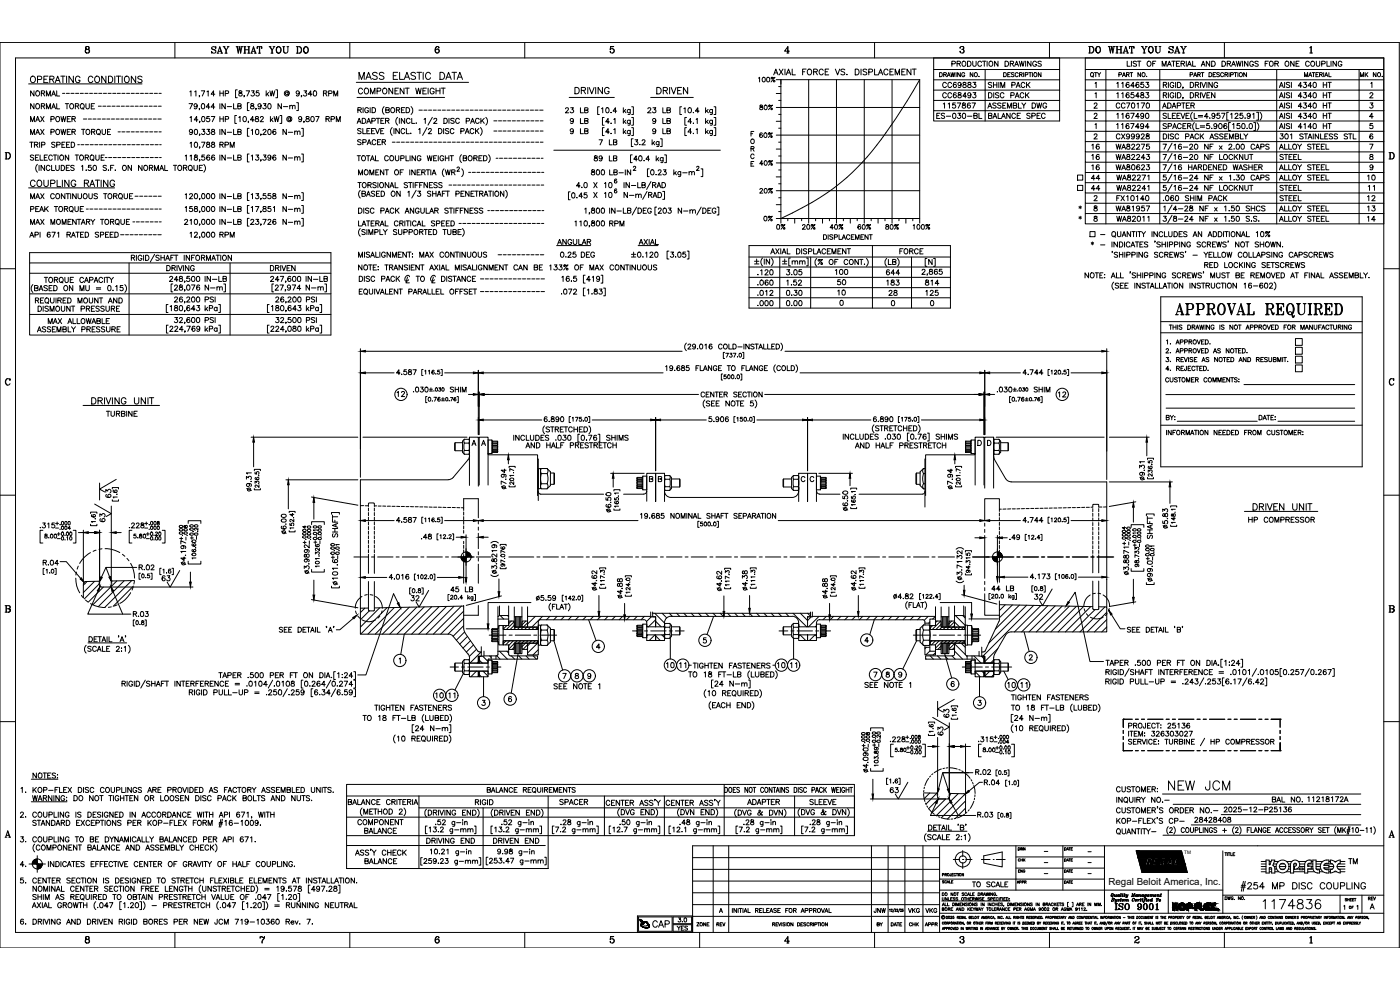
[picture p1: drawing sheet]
<svg xmlns="http://www.w3.org/2000/svg" width="420mm" height="297mm" viewBox="0 0 420 297" stroke-linecap="round" stroke-linejoin="round" font-family="sans-serif">
<defs><g id="words">
<text font-size="7.5" x="351.4" y="96.3">APPROVAL REQUIRED</text>
<g font-size="5.7">
<text x="181.7" y="54.3">LB-IN kg-m ]</text>
<text x="349.6" y="238.1">NEW JCM</text>
<text x="377.8" y="273.8">1174836</text>
</g>
<g font-size="5.3">
<text x="62.4" y="17.3">SAY WHAT YOU DO</text>
<text x="325.6" y="17.3">DO WHAT YOU SAY</text>
<text x="106.5" y="25">MASS ELASTIC DATA</text>
</g>
<g font-size="4.9">
<text x="106.2" y="29.3">COMPONENT WEIGHT</text>
<text x="171.4" y="29.3">DRIVING</text>
<text x="195.8" y="29.3">DRIVEN</text>
<text x="281.5" y="30.7">CC68493</text>
<text x="170" y="38.5">9 LB</text>
<text x="194.7" y="38.5">9 LB</text>
<text x="64.9" y="45.5">RPM</text>
<text x="178.5" y="44.8">7 LB</text>
<text x="326.3" y="55.4">44</text>
<text x="409.2" y="55.4">10</text>
<text x="181.7" y="69.1">RPM</text>
<text x="409.2" y="67.7">14</text>
<text x="106.5" y="85.7">DISC PACK TO DISTANCE</text>
<text x="250.1" y="86.8">50</text>
<text x="265.6" y="90">28</text>
<text x="276.6" y="90">125</text>
<text x="117.8" y="120.3">12</text>
<text x="32.5" y="157.7" transform="rotate(-90 32.5 157.7)">63</text>
<text x="122.1" y="181.7">32</text>
<text x="415.6" y="184.9">B</text>
<text x="284" y="221.9" transform="rotate(-90 284 221.9)">63</text>
<text x="285.8" y="216.6" transform="rotate(-90 285.8 216.6)">63</text>
<text x="266" y="239.2">63</text>
<text x="8.8" y="246.6" transform="rotate(-90 8.8 246.6)">2.</text>
<text x="4.9" y="254">3.</text>
<text x="8.8" y="261.4" transform="rotate(-90 8.8 261.4)">4.</text>
<text x="4.9" y="266.3">5.</text>
<text x="333.4" y="274.1">ISO 9001</text>
<text x="8.8" y="278.7" transform="rotate(-90 8.8 278.7)">6.</text>
<text x="194.7" y="279.4">CAP</text>
</g>
<g font-size="4.4">
<text x="8.1" y="30">NORMAL</text>
<text x="226.5" y="25.8">100%</text>
<text x="281.5" y="27.5">CC69883</text>
<text x="295.3" y="27.5">SHIM PACK</text>
<text x="326" y="24.3">QTY</text>
<text x="334.1" y="27.5">1164653</text>
<text x="8.1" y="33.9">NORMAL TORQUE</text>
<text x="64.9" y="33.9">IN-LB</text>
<text x="168.3" y="34.9">23 LB</text>
<text x="193" y="34.9">23 LB</text>
<text x="226.8" y="34.2">80%</text>
<text x="281.9" y="33.5">1157867</text>
<text x="295.3" y="33.5">ASSEMBLY DWG</text>
<text x="333.7" y="33.5">CC70170</text>
<text x="347.8" y="33.5">ADAPTER</text>
<text x="8.1" y="37.7">MAX POWER</text>
<text x="64.9" y="37.7">HP</text>
<text x="170" y="41.3">9 LB</text>
<text x="194.7" y="41.3">9 LB</text>
<text x="279.8" y="36.7">ES-030-BL</text>
<text x="295.3" y="36.7">BALANCE SPEC</text>
<text x="333.7" y="39.9">1167494</text>
<text x="334.1" y="36.7">1167490</text>
<text x="226.8" y="42.3">60%</text>
<text x="326.3" y="45.9">16</text>
<text x="333.7" y="45.9">WA82275</text>
<text x="176.4" y="53.6">800</text>
<text x="177.1" y="49.4">89 LB</text>
<text x="226.8" y="50.8">40%</text>
<text x="326.3" y="49">16</text>
<text x="326.3" y="52.2">16</text>
<text x="333.7" y="49">WA82243</text>
<text x="333.7" y="52.2">WA80623</text>
<text x="382.8" y="49">STEEL</text>
<text x="171.8" y="57.5">4.0</text>
<text x="226.8" y="59.3">20%</text>
<text x="326.3" y="58.2">44</text>
<text x="334.1" y="58.2">WA82241</text>
<text x="382.8" y="58.2">STEEL</text>
<text x="409.6" y="58.2">11</text>
<text x="64.9" y="64.6">IN-LB</text>
<text x="333.7" y="64.6">WA81957</text>
<text x="334.1" y="61.4">FX10140</text>
<text x="382.8" y="61.4">STEEL</text>
<text x="409.2" y="61.4">12</text>
<text x="409.2" y="64.6">13</text>
<text x="64.9" y="68.4">IN-LB</text>
<text x="227.9" y="67.4">0%</text>
<text x="231.8" y="69.8">0%</text>
<text x="239.5" y="69.8">20%</text>
<text x="248" y="69.8">40%</text>
<text x="256.1" y="69.8">60%</text>
<text x="264.6" y="69.8">80%</text>
<text x="272.7" y="69.8">100%</text>
<text x="64.9" y="72.3">RPM</text>
<text x="268.8" y="77.3">FORCE</text>
<text x="166.9" y="78.3">0.25</text>
<text x="173.2" y="78.3">DEG</text>
<text x="226.1" y="83.6">.120</text>
<text x="234.9" y="83.6">3.05</text>
<text x="249.4" y="83.6">100</text>
<text x="264.9" y="83.6">644</text>
<text x="60.3" y="85.7">IN-LB</text>
<text x="90.7" y="85.7">IN-LB</text>
<text x="226.1" y="86.8">.060</text>
<text x="234.9" y="86.8">1.52</text>
<text x="250.1" y="89.6">10</text>
<text x="264.9" y="86.8">183</text>
<text x="276.6" y="86.8">814</text>
<text x="60.3" y="91.7">PSI</text>
<text x="90.7" y="91.7">PSI</text>
<text x="226.1" y="92.8">.000</text>
<text x="234.9" y="92.8">0.00</text>
<text x="60.3" y="98.1">PSI</text>
<text x="90.7" y="98.1">PSI</text>
<text x="316.4" y="120.3">12</text>
<text x="143.2" y="134.8">A</text>
<text x="34.2" y="150.6" transform="rotate(-90 34.2 150.6)">63</text>
<text x="47.3" y="175.3">63</text>
<text x="134.1" y="178.9">45 LB</text>
<text x="296.3" y="178.5">44 LB</text>
<text x="309" y="181">32</text>
<text x="199" y="201.4">10</text>
<text x="202.8" y="201.4">11</text>
<text x="232.1" y="201.4">10</text>
<text x="236" y="201.4">11</text>
<text x="258.2" y="207.4">SEE NOTE 1</text>
<text x="301.3" y="207.4">10</text>
<text x="305.2" y="207.4">11</text>
<text x="129.5" y="210.6">10</text>
<text x="133.3" y="210.6">11</text>
<text x="4.9" y="238.8">1.</text>
<text x="333.7" y="238.8">CUSTOMER:</text>
<text x="366.2" y="244.8">2025-12-P25136</text>
<text x="357.4" y="248">28428408</text>
<text x="403.6" y="260.3">TM</text>
<text x="290.7" y="267.4">TO SCALE</text>
<text x="261.1" y="275.2">JNW</text>
<text x="271.3" y="275.2">VKG</text>
<text x="276.6" y="275.2">VKG</text>
<text x="202.1" y="278">3.0</text>
</g>
<g font-size="4">
<text x="326.3" y="74.8">* -</text>
<text x="207.8" y="279">ZONE</text>
<text x="213.8" y="279">REV</text>
<text x="262.1" y="279">BY</text>
<text x="271.6" y="279">CHK</text>
</g>
<g font-size="3.5">
<text x="304.4" y="259.6">CHK</text>
<text x="304.4" y="262.8">ENG</text>
<text x="403.6" y="273.8">OF</text>
</g>
<text font-size="2.9" x="332.7" y="265.5">Regal Beloit America, Inc.</text>
<g font-size="2.6">
<text x="329.1" y="71.6">-</text>
<text x="312.2" y="256.8">-</text>
<text x="325.3" y="256.8">-</text>
<text x="312.2" y="260">-</text>
<text x="312.2" y="263.2">-</text>
<text x="325.3" y="260">-</text>
<text x="325.3" y="263.2">-</text>
</g>
<text font-size="1.4" x="355.4" y="256.3">TM</text>
<g font-size=".9">
<text x="373.1" y="275.6">“</text>
<text x="376.6" y="275.6">”</text>
<text x="389" y="275.6">’</text>
</g>
<text font-size=".3" x="365.3" y="273.1">R</text>
</g></defs>
<!-- layer: HIDDEN -->
<g fill="none" stroke="#000" stroke-width=".3">
<path d="M19.9 28h.9M21.3 28h.9M22.7 28h.9M24.1 28h.9M25 35.7h1M25.5 28h.9M26.5 35.7h.9M26.9 28h.9M27.9 35.7h.9M28.2 28h1M29.3 35.7h.9M29.6 28h1"/>
<path d="M30.7 35.7h.9M30.9 31.9h.9M31 28h1M32 35.7h1M32.2 31.9h.9M32.4 28h1M33.4 35.7h1M33.6 31.9h.9M33.8 28h1M34.8 35.7h1M35 31.9h.9M35.2 28h.9"/>
<path d="M35.4 39.6h.7M36.2 35.7h1M36.4 31.9h.9M36.6 28h.9M36.6 39.6h.9M37.6 35.7h1M37.8 31.9h.9M38 28h.9M38 39.6h.9M39 35.7h1M39.2 31.9h.9M39.4 28h.9"/>
<path d="M39.4 39.6h.9M40.4 35.7h.9M40.6 31.9h.9M40.8 28h.9M40.8 39.6h.9M41.8 35.7h.9M42 31.9h.9M42.2 28h.9M42.2 39.6h.9M43.2 35.7h.9M43.3 31.9h1M43.5 28h.9"/>
<path d="M43.5 39.6h.9M44.6 35.7h.9M44.7 31.9h1M44.9 28h.9M44.9 39.6h.9M46 35.7h.9M46.1 31.9h1M46.3 28h.9M46.3 39.6h.9M47.4 35.7h1M47.5 31.9h.9M47.7 28h.7"/>
<path d="M47.7 39.6h.7M125.7 33h1M127.2 33h.9M128.6 33h.9M130 33h.9M131.4 33h.9M132.8 33h.9M134.2 33h.9M135.6 33h.9M136.9 33h1M138.3 33h1M139.7 33h.9"/>
<path d="M141.1 33h.9M142.5 33h.9M143.9 33h.9M145.3 33h.9M146.7 33h.9M148 33h1M148.2 36.3h.9M148.2 39.3h.9M149.4 33h1M149.6 36.3h.9M149.6 39.3h.9M150.8 33h1"/>
<path d="M151 36.3h.9M151 39.3h.9M152.2 33h1M152.4 36.3h.9M152.4 39.3h.9M153.6 33h1M153.8 36.3h.9M153.8 39.3h.9M155 33h1M155.2 36.3h.9M155.2 39.3h.9M156.4 33h.9"/>
<path d="M156.5 36.3h1M156.5 39.3h1M157.8 33h.9M157.9 36.3h.9M157.9 39.3h.9M159.2 33h.9M159.3 36.3h.9M159.3 39.3h.9M160.6 33h.9M160.7 36.3h.9M160.7 39.3h.9M162 33h1"/>
<path d="M162.1 36.3h.9M162.1 39.3h.9M23.3 43.4h.5M24.3 43.4h.9M25.7 43.4h.9M27.1 43.4h.9M28.4 43.4h1M29.8 43.4h1M31.2 43.4h1M31.6 47.3h.5M32.6 47.3h.9M32.6 43.4h.9"/>
<path d="M34 43.4h.9M34 47.3h.9M35.3 47.3h1M35.4 43.4h.9M36.7 47.3h1M36.8 43.4h.9M38.1 47.3h1M38.2 43.4h.9M39.5 47.3h1M39.6 43.4h.9M40.5 58.9h.9M40.9 47.3h1"/>
<path d="M41 43.4h.9M41.9 58.9h.9M42.3 43.4h1M42.3 47.3h1M43.3 58.9h.9M43.7 47.3h.9M43.7 43.4h1M44.7 58.9h.9M45.1 47.3h.9M45.1 43.4h1M46.1 58.9h.9M46.5 47.3h.9"/>
<path d="M46.5 43.4h1M47.5 58.9h.9M47.9 47.3h.5M47.9 43.4h.5M117.7 42.7h.9M119 42.7h1M120.4 42.7h1M121.8 42.7h1M123.2 42.7h1M124.6 42.7h.9M126 42.7h.9M127.4 42.7h.9"/>
<path d="M128.8 42.7h.9M130.2 42.7h.9M131.6 42.7h.9M133 42.7h.9M134.3 42.7h1M134.7 55.5h.9M135.7 42.7h1M136 55.5h.9M137.1 42.7h.9M137.4 55.5h.9M138.5 42.7h.9M138.8 55.5h.9"/>
<path d="M139.9 42.7h.9M140.2 55.5h.9M140.6 51.7h.7M141.3 42.7h.9M141.6 55.5h.9M141.7 51.7h1M142.7 42.7h.9M143 55.5h.9M143.1 51.7h.9M144.1 42.7h.9M144.4 55.5h.8M144.5 51.7h.9"/>
<path d="M145.5 42.7h.9M145.7 55.5h.9M145.9 51.7h.9M146.9 42.7h.9M147.1 55.5h.9M147.3 51.7h.9M148.3 42.7h.9M148.5 55.5h.9M148.7 51.7h.9M148.9 47.5h.5M149.6 42.7h.9M149.9 47.5h.9"/>
<path d="M149.9 55.5h.9M150.1 51.7h.9M151 42.7h.9M151.3 47.5h.9M151.3 55.5h.9M151.4 51.7h1M152.4 42.7h.9M152.7 47.5h.9M152.7 55.5h.9M152.8 51.7h1M153.8 42.7h.9M154.1 55.5h.9"/>
<path d="M154.1 47.5h.9M154.2 51.7h1M155.2 42.7h.9M155.4 55.5h1M155.5 47.5h.9M155.6 51.7h.9M156.6 42.7h.9M156.8 55.5h1M156.9 47.5h.9M157 51.7h.9M157.9 42.7h1M158.2 47.5h1"/>
<path d="M158.2 55.5h1M158.4 51.7h.9M159.3 42.7h1M159.6 47.5h1M159.6 55.5h1M159.8 51.7h.9M160.7 42.7h1M161 47.5h1M161 55.5h.9M161.2 51.7h.9M162.1 42.7h.9M162.4 55.5h.8"/>
<path d="M162.4 47.5h.6M162.6 51.7h.6M25.9 62.7h.6M27 62.7h.9M28.4 62.7h.9M29.8 62.7h.9M31.2 62.7h.8M32.5 62.7h.9M33.9 62.7h.9M35.3 62.7h.9M36.2 70.4h1M36.7 62.7h.9"/>
<path d="M37.7 70.4h.9M38.1 62.7h.9M39 70.4h1M39.5 62.7h.9M39.9 66.6h.5M40.4 70.4h1M40.9 62.7h.9M40.9 66.6h.9M41.8 70.4h1M42.2 62.7h1M42.3 66.6h.9M43.2 70.4h1"/>
<path d="M43.6 62.7h1M43.7 66.6h.9M44.6 70.4h1M45 62.7h1M45.1 66.6h.9M46 70.4h.9M46.4 62.7h1M46.4 66.6h1M47.4 70.4h1M47.8 62.7h.6M47.8 66.6h.6M137.8 67h.6"/>
<path d="M138.9 67h.9M140.3 67h.9M141.7 67h.9M143 67h1M144.4 67h1M145.8 67h1M146.4 63.2h.5M147.2 67h1M147.4 63.2h.9M148.6 67h1M148.8 63.2h.9M149.5 76.4h1"/>
<path d="M150 67h.9M150.2 63.2h.9M151 76.4h.9M151.4 67h.9M151.6 63.2h.9M152.4 76.4h.9M152.8 67h.9M153 63.2h.9M153.8 76.4h.9M154.2 67h.9M154.3 63.2h.9M155.2 76.4h.9"/>
<path d="M155.6 67h.9M155.7 63.2h.9M156.6 76.4h.9M157 67h.9M157.1 63.2h.9M158 76.4h.9M158.3 67h1M158.5 63.2h.9M159.3 76.4h1M159.7 67h1M159.9 63.2h.9M160.7 76.4h1"/>
<path d="M161.1 67h1M161.3 63.2h.9M162.1 76.4h1.1M162.5 67h.7M162.6 63.2h.6M144.2 87.5h1M145.7 83.7h.9M145.7 87.5h.9M147.1 83.7h.9M147.1 87.5h.9M148.5 83.7h.9M148.5 87.5h.9"/>
<path d="M149.9 83.7h.9M149.9 87.5h.9M151.3 83.7h.9M151.3 87.5h.9M152.7 83.7h.8M152.7 87.5h.8M154 83.7h.9M154 87.5h.9M155.4 83.7h.9M155.4 87.5h.9M156.8 83.7h.9M156.8 87.5h.9"/>
<path d="M158.2 83.7h.9M158.2 87.5h.9M159.6 83.7h.9M159.6 87.5h.9M161 83.7h.9M161 87.5h.9M162.3 83.7h1.1M162.3 87.5h1.1M108.2 151.7h.9M109.6 151.8h1M110.6 152v-.9l.2-.2 1.5 .1 .1 1M110.6 152.4v.9"/>
<path d="M110.6 153.8v.9M110.6 155.2v.9M110.6 156.6v.9M110.6 158v.9M110.6 159.4v.9M112.4 151.8h.6M112.4 152.4v.9M112.4 153.8v.9M112.4 155.2v.9M112.4 156.6v.9M112.4 158v.9M112.4 159.4v.9"/>
<path d="M113.5 151.8h.9M114.9 151.8l.9 .1M116.2 151.9h1M117.6 151.9h1M119 151.9l1 .1M120.4 152h1M121.8 152h.9M123.2 152h.9M124.6 152h.9M126 152.1h.9M127.4 152.1h.9M128.8 152.1l.9 .1"/>
<path d="M130.1 152.2h1M131.5 152.2h1M132.9 152.2l1 .1M134.3 152.3h1M135.7 152.3h1M137.1 152.3h.9M138.5 152.3h.6v.8M139.1 153.6v.9M139.1 155v.9M139.1 156.4v.9M139.1 157.8v.9M139.1 159.2v.8"/>
<path d="M299.9 153.9v.9M299.9 155.3v.9M299.9 156.7v.9M299.9 158.1v.9M299.9 159.5v.9M300.5 152.8h-.6v.6M301.9 152.7l-.9 .1M303.3 152.7h-.9M303.8 152.7h.9M306.1 152.6l-.9 .1M307.5 152.6h-1M307.9 152.6h1"/>
<path d="M309.3 152.6h1M311.7 152.5l-1 .1M312.1 152.5h1M313.5 152.5h.9M315.8 152.4l-.9 .1M316.3 152.4h.9M317.7 152.4h.9M320 152.3l-.9 .1M321.4 152.3h-.9M321.8 152.3h.9M324.1 152.3h-.9M325.5 152.2l-.9 .1"/>
<path d="M326 152.2h.9M328 152.6v.9M328 154v.9M328 155.4v.9M328 156.8v.9M328 158.2v.9M328 159.5v1M329.7 152.6v.9M329.7 154v.9M329.7 155.4v.9M329.7 156.8v.9M329.7 158.2v.9"/>
<path d="M329.7 159.5v1M330.7 152.1h-1l-.1-.8h-1.5l-.1 .8-.6 .1M332.1 152.1h-.9M110.6 160.8v.9M110.6 162.1v1M110.6 163.5v1M110.6 164.9v.9M110.6 166.3v.8M112.4 160.8v.9M112.4 162.1v1M112.4 163.5v1M112.4 164.9v.9"/>
<path d="M112.4 166.3v.8M139.1 162.4v.7M139.1 163.6v.9M139.1 165v.9M139.1 166.4v.7M299.9 160.9v.9M299.9 162.2v1M299.9 163.6v1M299.9 165v1M299.9 166.4v.7M328 160.9v1M328 162.3v1"/>
<path d="M328 163.7v1M328 165.1v1M328 166.5v.6M329.7 160.9v1M329.7 162.3v1M329.7 163.7v1M329.7 165.1v1M329.7 166.5v.6"/>
</g>
<!-- layer: TEXT -->
<g fill="none" stroke="#000" stroke-width=".3">
<path d="M285.7 19.2l.9-.2v-.5l-.9-.1v1.5M287.2 19.1l.9-.1 .1-.5-1-.1v1.5M287.7 19.1l.5 .8M290.4 18.4h.5a.82 .82 0 0 1 .5 .7 .82 .82 0 0 1-.5 .8h-.5zM291.9 18.4v1.1l.5 .4 .5-.2v-1.3M294.6 18.7a.56 .56 0 0 0-.7-.3 .56 .56 0 0 0-.4 .6v.3a.57 .57 0 0 0 .4 .6 .57 .57 0 0 0 .7-.4M294.9 18.4h1M295.4 18.4v1.5M296.2 18.4v1.5M299.5 18.4v1.5l-1-1.5v1.5M301.6 18.4h.5a.79 .79 0 0 1 .6 .7 .79 .79 0 0 1-.6 .8h-.5zM303.2 19.1l.9-.1v-.5l-.9-.1v1.5"/>
<path d="M303.7 19.1l.5 .8M304.5 19.9l.6-1.5 .6 1.5M304.7 19.4h.8M305.9 18.4l.4 1.5 .3-1.5 .4 1.5 .4-1.5M307.8 18.4v1.5M309.4 18.4v1.5l-1-1.5v1.5M311.1 18.7a.59 .59 0 0 0-.7-.3 .59 .59 0 0 0-.5 .6v.3a.57 .57 0 0 0 .6 .6 .57 .57 0 0 0 .6-.6h-.4M312.5 18.6l-.3-.2-.7 .2 .1 .4 .9 .3-.1 .5-.9-.1M338.3 18.4v1.5h.9M339.6 18.4v1.5M341.1 18.6l-.4-.2-.6 .2 .1 .4 .8 .2v.6l-.9-.1M341.9 18.4v1.5"/>
<path d="M346.9 18.4h-1v1.5M348.8 19.9v-1.5l.6 1.5 .6-1.5v1.5M350.4 19.9l.5-1.5 .6 1.5M350.6 19.4h.7M352.2 18.4v1.5M354 18.4h-.9v1.5h.9M354.5 19.1l.8-.1 .1-.5-.9-.1v1.5M355 19.1l.5 .8M356 18.4v1.5M356.4 19.9l.6-1.5 .5 1.5M356.6 19.4h.7M357.9 18.4v1.5h.9"/>
<path d="M360.5 19.9l.6-1.5 .6 1.5M360.7 19.4h.7M363.1 18.4v1.5l-1.1-1.5v1.5M363.6 18.4h.6a.79 .79 0 0 1 .5 .7 .79 .79 0 0 1-.5 .8h-.6zM366.7 18.4h.5a.79 .79 0 0 1 .6 .7 .79 .79 0 0 1-.6 .8h-.5zM368.3 19.1l.9-.1v-.5l-.9-.1v1.5M368.8 19.1l.5 .8M369.6 19.9l.6-1.5 .6 1.5M369.8 19.4h.8M371 18.4l.4 1.5 .3-1.5 .4 1.5 .4-1.5M372.9 18.4v1.5M374.5 18.4v1.5l-1-1.5v1.5"/>
<path d="M376.2 18.7a.56 .56 0 0 0-.7-.3 .56 .56 0 0 0-.4 .6v.3a.55 .55 0 0 0 .5 .6 .55 .55 0 0 0 .6-.6h-.4M377.6 18.6l-.3-.2-.7 .2 .1 .4 .9 .3-.1 .5-.9-.1M379.7 19.1h.6M380.7 18.4h-1v1.5M382.6 19.1l.9-.1 .1-.5-1-.1v1.5M383.2 19.1l.5 .8M388.4 18.4v1.5l-1.1-1.5v1.5M389 19.1h.6M389.9 18.4h-.9v1.5h.9M392.9 18.7a.56 .56 0 0 0-.6-.3 .56 .56 0 0 0-.5 .6v.3a.57 .57 0 0 0 .5 .6 .57 .57 0 0 0 .6-.4M395.1 18.4v1.1l.4 .4 .5-.2 .1-1.3M396.7 19.2l.9-.2v-.5l-.9-.1v1.5"/>
<path d="M398.2 18.4v1.5h.9M399.5 18.4v1.5M401.1 18.4v1.5l-1.1-1.5v1.5M402.7 18.7a.56 .56 0 0 0-.6-.3 .56 .56 0 0 0-.5 .6v.3a.55 .55 0 0 0 .6 .6 .55 .55 0 0 0 .5-.6h-.4M8.6 25.2h34M9.3 23.1l.2-.1a.95 .95 0 0 1 1.2 .6 .95 .95 0 0 1-.6 1.2 1 1 0 0 1-.9-.6 1 1 0 0 1 .1-1.1zM10.9 39.8h.8M11.3 23.9l1.1-.1v-.7l-1.1-.3v2M12.2 38.8l1 1.6M13.2 23.8h.7M13.2 38.8l-1 1.6M14.4 22.8h-1.2v2h1.2"/>
<path d="M14.9 23.8l1.1-.1 .1-.6-1.2-.3v2M15.3 39.6h.9v-.7l-.9-.1v1.6M15.6 23.8l.6 1M16.6 24.8l.7-2 .7 2M16.8 24.2h1M17 38.9l.2-.1a.75 .75 0 0 1 .7 .8 .75 .75 0 0 1-.9 .7l-.3-.5zM18.2 22.8h1.3M18.3 38.8l.4 1.6 .3-1.6 .4 1.6 .4-1.6M18.9 22.8v2M20 22.8v2M20.2 39.6h.6M21.2 38.8h-1v1.6h1"/>
<path d="M21.6 39.6l.9-.1 .1-.5-1-.2v1.6M22 22.8v2l-1.3-2v2M22.1 39.6l.5 .8M24 23.3a.7 .7 0 0 0-.8-.5 .7 .7 0 0 0-.6 .8v.5a.68 .68 0 0 0 .7 .7 .68 .68 0 0 0 .7-.7h-.5M24.5 38.8h1M25 38.8v1.6M26.1 38.9a.72 .72 0 0 1 .9 .7 .72 .72 0 0 1-.9 .7l-.3-.5zM27.5 39.6l.9-.1v-.5l-.9-.2v1.6M27.9 23.3a.7 .7 0 0 0-.9-.5 .7 .7 0 0 0-.5 .8v.5a.69 .69 0 0 0 .6 .7 .69 .69 0 0 0 .8-.5M28 39.6l.5 .8M28.8 23a.95 .95 0 0 1 1.2 .6 .95 .95 0 0 1-.7 1.2 .99 .99 0 0 1-.9-.7 .99 .99 0 0 1 .4-1.1zM29.1 39l.2-.1a.7 .7 0 0 1 .9 .7 .7 .7 0 0 1-1.1 .5z"/>
<path d="M30.6 38.8l.1 1.3 .4 .3 .4-.1 .2-.4v-1.1M31.8 22.8v2l-1.3-2v2M32.3 39.6h.6M32.6 22.8h.6a1.05 1.05 0 0 1 .6 1 1.05 1.05 0 0 1-.6 1h-.6zM33.2 38.8h-.9v1.6h.9M34.5 22.8v2M34.9 22.8h1.3M35.6 22.8v2M36.7 22.8v2M37.7 23a.95 .95 0 0 1 1.1 .6 .95 .95 0 0 1-.6 1.2 1.01 1.01 0 0 1-.9-.7 1.01 1.01 0 0 1 .4-1.1zM40.7 22.8v2l-1.3-2v2M42.6 23.1l-.4-.3a.59 .59 0 0 0-.8 .5l1.2 .9-.1 .5-.3 .1-.8-.3"/>
<path d="M56.7 31.1h1.1l-.8 1.6M57 27.5l.3-.3v1.6M57 35.2l.4-.2v1.5M57.8 39.3a.49 .49 0 0 1-.7 .4 .49 .49 0 0 1-.2-.7 .49 .49 0 0 1 .8 0l.1 .3a.76 .76 0 0 1-.6 1.1l-.3-.3M58.4 27.5l.4-.3v1.6M58.5 38.9a.77 .77 0 0 1 .9 .5 .77 .77 0 0 1-.5 1l-.5-.3zM59.2 31.6a.49 .49 0 0 1-.7 .4 .49 .49 0 0 1-.2-.7 .49 .49 0 0 1 .8 0l.1 .3a.76 .76 0 0 1-.6 1.1l-.3-.3M59.4 36h-1.1l.7-1v1.5M59.9 28.7l-.1 .4M59.9 32.6l-.1 .4M60 36.4h-.2h.2l-.2 .4M60.4 27.2h1l-.7 1.6"/>
<path d="M60.6 31.2l.3-.1a.83 .83 0 0 1 .5 .8 .83 .83 0 0 1-.5 .8l-.3-.1-.2-.6zM60.6 38.8h.8l-.4 .6a.51 .51 0 0 1 .4 .8 .51 .51 0 0 1-.9-.1M60.7 35a.77 .77 0 0 1 .9 .6 .77 .77 0 0 1-.5 .9l-.5-.3zM62.1 27.5l.4-.3v1.6M62.1 38.8h.8l-.4 .6a.51 .51 0 0 1 .4 .8 .51 .51 0 0 1-.9-.1M62.8 35h-.7l-.1 .6a.55 .55 0 0 1 .8 0 .55 .55 0 0 1 0 .8 .55 .55 0 0 1-.8-.2M63 32.1h-1.1l.7-1v1.6M63.6 38.9v.4l.9 .5a.51 .51 0 0 1-.6 .6 .51 .51 0 0 1-.4-.7l.9-.5-.3-.4zM64.5 28.3h-1.1l.7-1.1v1.6M66 27.2v1.6M66 38.8v1.6M66 28h1"/>
<path d="M67 27.2v1.6M67.6 28.1l1-.2v-.5l-1-.2v1.6M67.6 38.8v1.6l-1-1.6v1.6M68.2 39.7h1.3M70.1 38.8v1.6h.9M71.2 27h-.5v2.3h.5M71.4 39.6l.8-.1 .2-.4-.4-.3h-.6v1.6l.9-.2 .1-.4-.4-.2M71.7 35.2l.4-.2v1.5M71.8 27.3v.5l.7 .2 .2 .3a.51 .51 0 0 1-.6 .5 .51 .51 0 0 1-.4-.7l.9-.5-.3-.4zM73.2 35a.76 .76 0 0 1 .9 .6 .76 .76 0 0 1-.6 .9l-.5-.3-.1-.6zM73.3 28.7l-.1 .4M73.9 27.2h1l-.7 1.6"/>
<path d="M74.6 36.4l-.1 .4M74.8 38.5h-.5v2.4h.5M75.4 31.2v.4l.8 .5a.51 .51 0 0 1-.5 .6 .51 .51 0 0 1-.4-.7l.9-.5-.3-.4zM75.4 39.1l.4-.3v1.6M75.5 27.2h.8l-.4 .6a.52 .52 0 0 1 .3 .9 .52 .52 0 0 1-.9-.2M76.2 36h-1.1l.8-1v1.5M76.8 35v.5l.8 .5a.51 .51 0 0 1-.5 .5 .51 .51 0 0 1-.4-.7l.9-.5-.3-.3zM76.9 32.6l-.1 .4M76.9 38.9l.2-.1a.81 .81 0 0 1 .6 .8 .81 .81 0 0 1-.6 .8l-.4-.7zM77.7 27.2h-.7l-.1 .7a.54 .54 0 0 1 .8 0 .54 .54 0 0 1-.1 .8 .54 .54 0 0 1-.8-.2M78.1 35.3l.3-.3 .6 .2-.9 1.3h1M78.4 31.6a.49 .49 0 0 1-.7 .4 .49 .49 0 0 1-.2-.7 .49 .49 0 0 1 .8 0l.1 .7-.3 .6-.3 .1-.3-.3"/>
<path d="M79 39.2l.2-.4 .6 .3-.9 1.3h1M79 31.1h.8l-.4 .6a.52 .52 0 0 1 .4 .8 .52 .52 0 0 1-.9-.1M79.9 27.2v1.6M80.2 28.2l.5 .6M80.6 31.2a.77 .77 0 0 1 .9 .5 .77 .77 0 0 1-.6 1l-.5-.3zM80.6 38.9a.77 .77 0 0 1 .9 .5 .77 .77 0 0 1-.6 1l-.5-.3zM80.6 27.8l-.7 .7M81 27.2l.4 1.6 .3-1.6 .4 1.6 .4-1.6M81.2 35v1.5M81.4 35.9l.6 .6M81.9 35.5l-.7 .7M82.3 35l.3 1.5 .4-1.5 .4 1.5 .3-1.5"/>
<path d="M82.8 27h.5v2.3h-.5M82.8 39l-.1-.1a.7 .7 0 0 0-.8 .7 .7 .7 0 0 0 .7 .7 .49 .49 0 0 0 0-.8 .49 .49 0 0 0-.7 .3M84 34.7h.5v2.3h-.5M84.5 31.1v1.6l-1.1-1.6v1.6M85 32h1.4M85.9 38.8v1.6l-1-1.6v1.6M86.4 27.8a.41 .41 0 0 0-.6-.1 .41 .41 0 0 0 0 .7 .41 .41 0 0 0 .6-.2M86.4 27.6l.1 .8a.7 .7 0 0 0-.2-1.2 .7 .7 0 0 0-1 .7 .76 .76 0 0 0 .5 .8 .76 .76 0 0 0 .9-.1M86.5 39.7h1.3M87 31.9l.3-.3 .4 .1 .1 1M87 31.6v1.1M87.2 35.5a.39 .39 0 0 0-.6-.1 .39 .39 0 0 0 0 .6 .39 .39 0 0 0 .6-.1"/>
<path d="M87.2 35.3v.8a.51 .51 0 0 0 .4-.6 .51 .51 0 0 0-.4-.5 .77 .77 0 0 0-1.1 .9 .77 .77 0 0 0 1.3 .4M87.8 31.9l.3-.3 .4 .1 .1 1M88.4 39.6l.4-.3 .4 .1v1M88.4 39.3v1.1M89 30.8h.5v2.4h-.5M89.2 39.6l.4-.3 .4 .1v1M89.8 27.8a.49 .49 0 0 1-.6 .4 .49 .49 0 0 1-.2-.8 .49 .49 0 0 1 .7 .1l.1 .3a.76 .76 0 0 1-.6 1l-.3-.2M90.5 38.5h.5v2.4h-.5M90.6 28.7h-.2h.2l-.2 .4M90.6 35.5a.49 .49 0 0 1-.7 .4 .49 .49 0 0 1-.2-.8 .49 .49 0 0 1 .8 .1l.1 .6-.3 .6-.3 .1-.3-.2M91.2 27.2h.8l-.4 .6a.52 .52 0 0 1 .4 .9 .52 .52 0 0 1-.9-.2M91.3 36.4l-.2 .4"/>
<path d="M91.9 35v.5l.7 .2 .2 .3a.51 .51 0 0 1-.5 .5 .51 .51 0 0 1-.4-.7l.9-.5-.3-.3zM93.5 35a.71 .71 0 0 1 .8 .7 .71 .71 0 0 1-.8 .7l-.2-.6zM93.6 28.3h-1.1l.8-1.1v1.6M94.2 27.3a.76 .76 0 0 1 .9 .6 .76 .76 0 0 1-.5 .9l-.5-.3zM94.7 35h1.1l-.8 1.5M97.1 28l.9-.1 .1-.4-.4-.3h-.6v1.6M97.6 28l.5 .8M97.8 35.7l.9-.1 .1-.4-.3-.2h-.7v1.5M98.3 35.7l.5 .8M98.6 28.1l1-.2v-.5l-1-.2v1.6M99.4 35.8l.8-.1 .2-.5-.4-.2h-.6v1.5M100.2 28.8v-1.6l.6 1.6 .5-1.6v1.6"/>
<path d="M100.9 36.5v-1.5l.6 1.5 .6-1.5v1.5M106.9 24.7h33.7M107.1 29.2h26.3M107.2 37l.6-1.5 .6 1.5M107.4 33h.7l.4-.4-.4-.3h-.7v1.5M107.4 36.5h.8M107.9 33l.6 .8M108.4 38.8l-.4-.2-.7 .2 .2 .3 .9 .6-.4 .4-.7-.2M108.7 35.5h.6a.82 .82 0 0 1 .5 .8 .82 .82 0 0 1-.5 .7h-.6zM108.9 38.6v1.5h.9M109 32.3v1.5M110.1 37l.6-1.5 .6 1.5"/>
<path d="M110.1 39.3h.6M110.3 36.5h.7M110.6 32.6a.64 .64 0 0 0-1 0 .64 .64 0 0 0 0 .9 .64 .64 0 0 0 1 0v-.3h-.4M111.1 38.6h-1v1.5h1M111.1 32.3v1.5M111.5 39.3h.6M111.6 36.3l.9-.1 .1-.6-1-.1v1.5M111.7 32.3h.5a.82 .82 0 0 1 .5 .7 .82 .82 0 0 1-.5 .8h-.5zM112.5 38.6h-1v1.5h1M112.7 38.6l.6 1.5 .6-1.5M112.9 35.5h1.1M113.5 35.5v1.5"/>
<path d="M114.3 39.3h.6M114.3 36.2h.6M115.2 38.6h-.9v1.5h.9M115.3 35.5h-1v1.5h1M115.3 32a1.57 1.57 0 0 0 0 2.3M115.7 36.2h.7l.4-.4-.2-.3h-.9v1.5M115.8 33h.7l.3-.4-.3-.3h-.7v1.5l1-.1v-.4l-.3-.3M116.2 36.2l.6 .8M117.7 38.3a1.62 1.62 0 0 0 0 2.3M118.2 38.6v1.5M119 33l.8-.1 .1-.5-.9-.1v1.5M119.3 35.2a1.49 1.49 0 0 0 0 2.3"/>
<path d="M119.5 33l.5 .8M119.8 38.6v1.5l-1-1.5v1.5M119.8 35.5v1.5M120.5 33h.6M121.5 35.5v1.5l-1.1-1.5v1.5M121.5 32.3h-1v1.5h1M121.5 38.9a.56 .56 0 0 0-.7-.4 .56 .56 0 0 0-.4 .6v.4a.56 .56 0 0 0 .4 .6 .56 .56 0 0 0 .7-.4M121.9 32.3h.5a.82 .82 0 0 1 .6 .7 .82 .82 0 0 1-.6 .8h-.5zM122 38.6v1.5h.9M123.1 35.8a.63 .63 0 0 0-.9-.2 .63 .63 0 0 0-.2 .8 .56 .56 0 0 0 .4 .6 .56 .56 0 0 0 .7-.4M123.3 39.9v.2zM123.4 32a1.57 1.57 0 0 1 0 2.3"/>
<path d="M123.6 35.5v1.5h.9M124.9 36.9h.1M125.6 38.8l.4-.2v1.5M127.3 35.8l.3-.3v1.5M128.1 38.3l-1.3 2.3M128.6 38.9l.3-.3 .5 .1v.4l-.9 1h1M129.8 35.2l-1.4 2.3M130.2 35.8l.1-.3h.5l.3 .4-1 1.1h1M131.6 38.6h.5a.84 .84 0 0 1 .6 .7 .84 .84 0 0 1-.6 .8h-.5zM133.1 38.6v1.5M133.2 35.5h.5a.82 .82 0 0 1 .6 .8 .82 .82 0 0 1-.6 .7h-.5zM134.7 38.8l-.4-.2-.7 .2 .2 .3 .9 .6-.4 .4-.7-.2"/>
<path d="M134.7 35.5v1.5M136.2 38.9a.56 .56 0 0 0-.6-.4 .56 .56 0 0 0-.5 .6v.4a.56 .56 0 0 0 .5 .6 .56 .56 0 0 0 .6-.4M136.3 35.7l-.4-.2-.6 .2 .1 .4 .9 .5-.4 .4-.6-.2M137.8 35.8a.63 .63 0 0 0-.8-.2 .63 .63 0 0 0-.3 .8 .56 .56 0 0 0 .5 .6 .56 .56 0 0 0 .6-.4M138.3 39.4l.9-.1v-.7h-.9v1.5M139.8 39.6h.8M139.9 36.3l.9-.1v-.7h-.9v1.5M141.2 37l.6-1.5 .6 1.5M141.4 36.5h.8M142.2 38.9a.56 .56 0 0 0-.6-.4 .56 .56 0 0 0-.5 .6v.4a.56 .56 0 0 0 .5 .6 .56 .56 0 0 0 .6-.4M142.7 38.6v1.5M143.1 39.2l.6 .9"/>
<path d="M143.7 38.6l-1 1M143.8 35.8a.63 .63 0 0 0-.9-.2 .63 .63 0 0 0-.2 .8 .56 .56 0 0 0 .5 .6 .56 .56 0 0 0 .6-.4M144.2 38.3a1.62 1.62 0 0 1 0 2.3M144.3 35.5v1.5M144.7 36.1l.6 .9M145.3 35.5l-1 1M145.8 35.2a1.57 1.57 0 0 1 0 2.3M170.8 29.2h13.6M179.9 32h-.5v2.4h.5M180.5 32.6l.4-.3v1.6M181.3 35.2h-.5v2.4h.5M181.3 38.3h-.5v2.4h.5"/>
<path d="M182 32.4a.77 .77 0 0 1 .9 .5 .77 .77 0 0 1-.5 1l-.5-.3zM182.9 36.6h-1.1l.7-1.1v1.6M182.9 39.6h-1.1l.7-1v1.5M183.3 33.8h.2zM183.3 37h.2zM184.2 35.8l.4-.3v1.6M184.2 38.9l.4-.3v1.5M185.1 33.3h-1.1l.7-1v1.6M187.1 32.3v1.6M187.1 35.5v1.6M187.1 38.6v1.5M187.4 33.3l.5 .6"/>
<path d="M187.4 36.5l.5 .6M187.4 39.6l.5 .5M187.8 32.8l-.7 .8M187.8 36.1l-.7 .7M187.8 39.1l-.7 .8M189.1 32.8v1.4l-.6 .1M189.1 33a.5 .5 0 0 0-.7 0 .5 .5 0 0 0 0 .7 .5 .5 0 0 0 .7-.1M189.1 36.1v1.4h-.6M189.1 36.3a.5 .5 0 0 0-.7-.1 .5 .5 0 0 0 0 .7 .5 .5 0 0 0 .7 0M189.1 39.1v1.4l-.6 .1M189.1 39.3a.49 .49 0 0 0-.7-.1 .49 .49 0 0 0 0 .8 .49 .49 0 0 0 .7-.1M189.6 32h.5v2.4h-.5"/>
<path d="M189.6 35.2h.5v2.4h-.5M189.6 38.3h.5v2.4h-.5M195.3 29.2h12.8M204.6 32h-.6v2.4h.6M205.2 32.6l.4-.3v1.6M206 35.2h-.5v2.4h.5M206 38.3h-.5v2.4h.5M206.7 32.4a.76 .76 0 0 1 .9 .5 .76 .76 0 0 1-.5 1l-.4-.1-.2-.6zM207.6 36.6h-1.1l.7-1.1v1.6M207.6 39.6h-1.1l.7-1v1.5M208.1 33.7h.1M208.1 36.9h.1"/>
<path d="M208.9 35.8l.4-.3v1.6M208.9 38.9l.4-.3v1.5M209.8 33.3h-1.1l.7-1v1.6M211.8 32.3v1.6M211.8 35.5v1.6M211.8 38.6v1.5M212 33.3l.6 .6M212 36.5l.6 .6M212 39.6l.6 .5M212.5 32.8l-.7 .8M212.5 36.1l-.7 .7M212.5 39.1l-.7 .8"/>
<path d="M213.8 32.8l-.1 1.4-.6 .1M213.8 33a.5 .5 0 0 0-.7 0 .5 .5 0 0 0 0 .7 .5 .5 0 0 0 .7-.1M213.8 36.1l-.1 1.4h-.6M213.8 36.3a.5 .5 0 0 0-.7-.1 .5 .5 0 0 0 0 .7 .5 .5 0 0 0 .7 0M213.8 39.1l-.1 1.4-.6 .1M213.8 39.3a.49 .49 0 0 0-.7-.1 .49 .49 0 0 0 0 .8 .49 .49 0 0 0 .7-.1M214.3 32h.5v2.4h-.5M214.3 35.2h.5v2.4h-.5M214.3 38.3h.5v2.4h-.5M282 21.8h.4a.67 .67 0 0 1 .4 .6 .67 .67 0 0 1-.4 .6h-.4zM283.2 22.4h.6l.3-.4-.2-.2h-.7v1.2M283.6 22.4l.5 .6"/>
<path d="M284.3 23l.4-1.2 .5 1.2M285.4 21.8l.3 1.2 .3-1.2 .3 1.2 .3-1.2M286.9 21.8v1.2M288.2 21.8v1.2l-.8-1.2v1.2M289.5 22.1a.46 .46 0 0 0-.5-.3 .46 .46 0 0 0-.4 .5v.2a.45 .45 0 0 0 .5 .5 .45 .45 0 0 0 .4-.5h-.3M292 21.8v1.2l-.8-1.2v1.2M296.7 27.8h.5a.84 .84 0 0 1 .5 .8 .84 .84 0 0 1-.5 .8h-.5zM298.2 27.8v1.6M299.8 28l-.4-.2-.7 .2 .2 .4 .7 .3v.6l-.5 .1-.4-.3M301.2 21.8h.4a.67 .67 0 0 1 .4 .6 .67 .67 0 0 1-.4 .6h-.4zM301.3 28.2a.56 .56 0 0 0-.7-.4 .56 .56 0 0 0-.4 .6v.4a.56 .56 0 0 0 .4 .6 .56 .56 0 0 0 .7-.4M302.4 22.4h.5"/>
<path d="M303.2 21.8h-.8v1.2M303.4 28.6h.8l.1-.6-.9-.2v1.6M304.3 22l-.3-.2-.5 .2 .8 .7-.3 .3-.5-.2M304.7 29.4l.6-1.6 .6 1.6M305.6 22.1a.46 .46 0 0 0-.6-.3 .46 .46 0 0 0-.3 .5v.2a.46 .46 0 0 0 .3 .5 .46 .46 0 0 0 .6-.3M306 22.4l.7-.1v-.4l-.7-.1v1.2M306.4 22.4l.4 .6M307.2 21.8v1.2M307.3 28.2a.56 .56 0 0 0-.7-.4 .56 .56 0 0 0-.4 .6v.4a.56 .56 0 0 0 .4 .6 .56 .56 0 0 0 .7-.4M307.7 22.4h.7v-.5l-.7-.1v1.2M307.8 27.8v1.6M308.7 21.8h.8"/>
<path d="M309.2 21.8v1.2M309.8 21.8v1.2M312.4 21.8v1.2l-.8-1.2v1.2M328.4 31.3l.3-.4 .5 .3-.9 1.3h1M328.4 34.4l.3-.4 .5 .3-.9 1.2h1M328.6 25l.4-.3v1.6M328.6 28.1l.4-.3v1.6M328.6 37.4l.4-.3v1.5M335.2 28.1l.3-.3v1.6M335.8 22.4h.7v-.5l-.7-.1v1.2M336.6 28.1l.4-.3v1.6M336.8 23l.5-1.2 .5 1.2"/>
<path d="M338.1 22.4l.7-.1v-.5h-.7v1.2M338.5 22.4l.4 .6M338.8 28v-.1a.7 .7 0 0 0-.9 .7 .7 .7 0 0 0 .8 .7 .49 .49 0 0 0 0-.8 .49 .49 0 0 0-.8 .4M339.1 21.8h.8M339.6 21.8v1.2M340.2 27.8h-.7l-.1 .7a.56 .56 0 0 1 .9 0 .56 .56 0 0 1-.1 .8 .56 .56 0 0 1-.9-.2M341.9 28.9h-1.1l.7-1.1v1.6M342.3 21.8v1.2l-.8-1.2v1.2M342.4 27.9v.4a.66 .66 0 0 1 .7 .2 .66 .66 0 0 1 .1 .8 .5 .5 0 0 1-.7 0 .5 .5 0 0 1 0-.7l.7-.3v-.3l-.3-.2zM343.9 27.8h.8l-.4 .6a.51 .51 0 0 1 .4 .8 .51 .51 0 0 1-.9-.1M349.1 25.5l.9-.1 .1-.4-.3-.3h-.7v1.6M349.1 28.6l.9-.1 .1-.4-.3-.3h-.7v1.6"/>
<path d="M349.6 25.5l.5 .8M350.1 37.3l-.4-.2-.7 .2 .2 .4 .8 .3-.1 .6-.9-.2M350.1 34.2l-.4-.2-.7 .2 .2 .4 .8 .4-.1 .5h-.5l-.4-.2M350.6 37.9l.9-.2v-.5l-.9-.1v1.5M350.6 34v1.5h.9M350.6 24.7v1.6M350.6 27.8v1.6M351.9 38.6l.6-1.5 .6 1.5M352.1 38.1h.7M352.3 25.1a.56 .56 0 0 0-.7-.4 .56 .56 0 0 0-.4 .6v.4a.55 .55 0 0 0 .5 .6 .55 .55 0 0 0 .6-.6h-.4M352.3 28.2a.56 .56 0 0 0-.7-.4 .56 .56 0 0 0-.4 .6v.4a.55 .55 0 0 0 .5 .6 .55 .55 0 0 0 .6-.6h-.4M352.8 34h-1v1.5h1"/>
<path d="M352.8 24.7v1.6M352.8 27.8v1.6M353.4 24.7h.5a.84 .84 0 0 1 .5 .8 .84 .84 0 0 1-.5 .8h-.5zM353.4 27.8h.5a.84 .84 0 0 1 .5 .8 .84 .84 0 0 1-.5 .8h-.5zM354.2 34h-1v1.5h1M354.4 34l.6 1.5 .6-1.5M354.5 37.5a.59 .59 0 0 0-.7-.4 .59 .59 0 0 0-.4 .6v.3a.6 .6 0 0 0 .4 .6 .6 .6 0 0 0 .7-.3M355 37.8h.6M355 26.2l-.1 .4M355.9 37.1h-.9v1.5h.9M356.4 37.8l.9-.1v-.5l-.9-.1v1.5M356.9 34h-1v1.5h1"/>
<path d="M356.9 37.8l.5 .8M357.2 22.4h.6l.1-.5-.7-.1v1.2M357.2 24.7a.86 .86 0 0 1 .9 .4 .86 .86 0 0 1 0 1l-.9 .2zM357.2 27.8h.5a.84 .84 0 0 1 .5 .8 .84 .84 0 0 1-.5 .8h-.5zM357.8 33.7a1.62 1.62 0 0 0 0 2.4M358.2 23l.5-1.2 .5 1.2M358.4 34v1.5h.8M358.4 22.6h.6M358.4 36.8a1.62 1.62 0 0 0 0 2.3M358.7 25.5l.9-.1 .2-.4-.4-.3h-.7v1.6M358.7 28.6l.9-.1 .2-.4-.4-.3h-.7v1.6M358.9 37.1v1.5h.9"/>
<path d="M359.2 25.5l.6 .8M359.5 22.4l.7-.1v-.4l-.7-.1v1.2M359.6 35.1h1.3M359.8 22.4l.5 .6M360.2 37.7h1.3M360.2 38.2h1.3M360.3 24.7v1.6M360.3 27.8v1.6M360.5 21.8h.8M360.6 24.7l.6 1.6 .6-1.6M360.6 27.8l.6 1.6 .6-1.6M360.9 21.8v1.2"/>
<path d="M362.2 24.7v1.6M362.2 28.6h.6M362.6 35h-1.1l.7-1v1.5M362.8 21.8h.5a.65 .65 0 0 1 .4 .6 .65 .65 0 0 1-.4 .6h-.5zM362.9 37.1h-.7l-.1 .6a.56 .56 0 0 1 .9 0 .56 .56 0 0 1-.2 .9 .56 .56 0 0 1-.8-.3M363.1 35.4h.1M363.1 27.8h-.9v1.6h.9M363.7 38.5h.1M363.8 24.7v1.6l-1-1.6v1.6M364.1 22.4h.5M364.6 27.8v1.6l-1-1.6v1.6M364.6 34.5a.47 .47 0 0 1-.6 .4 .47 .47 0 0 1-.2-.7 .47 .47 0 0 1 .7 0l.1 .7-.2 .6h-.4l-.3-.2"/>
<path d="M364.9 21.8h-.8v1.2h.8M365.2 37.6a.47 .47 0 0 1-.6 .4 .47 .47 0 0 1-.2-.7 .47 .47 0 0 1 .7 0l.1 .3a.7 .7 0 0 1-.6 1l-.3-.2M365.4 25.1a.56 .56 0 0 0-.6-.4 .56 .56 0 0 0-.5 .6v.4a.55 .55 0 0 0 .6 .6 .55 .55 0 0 0 .5-.6h-.3M365.9 37.2a.71 .71 0 0 1 .9 .7 .71 .71 0 0 1-.9 .7l-.2-.6zM366 22l-.3-.2-.6 .2 .9 .7-.3 .3-.6-.2M366 34h-.7l-.1 .7a.56 .56 0 0 1 .9 0 .56 .56 0 0 1-.2 .8 .56 .56 0 0 1-.8-.3M366.6 34h1l-.7 1.5M367.2 22.1a.46 .46 0 0 0-.5-.3 .46 .46 0 0 0-.4 .5v.2a.46 .46 0 0 0 .4 .5 .46 .46 0 0 0 .5-.3M367.6 22.4l.7-.1v-.5h-.7v1.2M368 22.4l.4 .6M368.2 37.3l-.1-.1a.74 .74 0 0 0-.9 .5 .74 .74 0 0 0 .5 .9 .48 .48 0 0 0 .5-.4 .48 .48 0 0 0-.4-.6 .48 .48 0 0 0-.5 .5M368.7 33.7h-.5v2.4h.5"/>
<path d="M368.9 21.8v1.2M369.3 36.8h-.6v2.3h.6M369.3 22.4h.7v-.6h-.7v1.2M369.3 34.3l.4-.3v1.5M369.9 37.4l.4-.3v1.5M370.4 21.8h.8M370.7 34.4l.3-.4 .5 .3-.9 1.2h1M370.8 21.8v1.2M371.5 21.8v1.2M372.1 37.1h-.8v.6a.54 .54 0 0 1 .8 .1 .54 .54 0 0 1-.1 .8 .54 .54 0 0 1-.8-.3M372.9 37.2a.74 .74 0 0 1 .9 .5 .74 .74 0 0 1-.6 .9l-.5-.3zM372.9 34h-.7l-.1 .7a.55 .55 0 0 1 .8-.1 .55 .55 0 0 1 0 .8 .55 .55 0 0 1-.8-.2"/>
<path d="M373.6 35.5h.2zM374.1 21.8v1.2l-.8-1.2v1.2M374.3 38.5h.1M375.1 37.2a.74 .74 0 0 1 .9 .5 .74 .74 0 0 1-.5 .9l-.6-.3zM375.2 34.5a.47 .47 0 0 1-.7 .3 .47 .47 0 0 1-.1-.7 .47 .47 0 0 1 .8 .1v.3a.71 .71 0 0 1-.6 1l-.3-.2M376 34.3l.3-.3v1.5M376.3 36.8h.5v2.3h-.5M377.1 33.7h.6v2.4h-.6M377.3 36.8a1.62 1.62 0 0 1 0 2.3M378.2 33.7a1.62 1.62 0 0 1 0 2.4M384 26.3l.6-1.6 .5 1.6M384 29.4l.6-1.6 .5 1.6"/>
<path d="M384 32.5l.6-1.6 .5 1.6M384 38.6l.6-1.5 .5 1.5M384 35.5l.6-1.5 .5 1.5M384.2 25.8h.7M384.2 28.9h.7M384.2 31.9h.7M384.2 38.1h.7M384.2 35h.7M385.5 24.7v1.6M385.5 27.8v1.6M385.5 30.9v1.6M385.5 34v1.5"/>
<path d="M385.5 37.1v1.5M387.1 24.9l-.4-.2-.7 .2 .2 .4 .7 .3 .2 .5-.4 .2-.7-.2M387.1 28l-.4-.2-.7 .2 .2 .4 .7 .3v.6l-.5 .1-.4-.3M387.1 31.1l-.4-.2-.7 .2 .2 .4 .7 .3v.6l-.5 .1-.4-.3M387.1 37.3l-.4-.2-.7 .2 .2 .4 .7 .3v.6l-.9-.2M387.1 34.2l-.4-.2-.7 .2 .2 .4 .7 .3v.6h-.5l-.4-.2M387.6 24.7v1.6M387.6 27.8v1.6M387.6 30.9v1.6M387.6 34v1.5M387.6 37.1v1.5M390.7 25.8h-1.1l.8-1.1v1.6"/>
<path d="M390.7 28.9h-1.1l.8-1.1v1.6M390.7 31.9h-1.1l.8-1v1.6M390.7 38.1h-1.1l.8-1v1.5M390.7 35h-1.1l.8-1v1.5M391.2 24.7h.8l-.4 .6a.51 .51 0 0 1 .4 .8 .51 .51 0 0 1-.9-.1M391.2 27.8h.8l-.4 .6a.51 .51 0 0 1 .4 .8 .51 .51 0 0 1-.9-.1M391.2 30.9h.8l-.4 .6a.51 .51 0 0 1 .4 .8 .51 .51 0 0 1-.9-.1M391.2 34h.8l-.4 .6a.51 .51 0 0 1 .4 .8 .51 .51 0 0 1-.9-.2M391.3 37.4l.4-.3v1.5M391.5 23v-1.2l.5 1.2 .4-1.2v1.2M392.7 23l.5-1.2 .5 1.2M392.9 22.6h.6"/>
<path d="M393.7 25.8h-1.1l.7-1.1v1.6M393.7 28.9h-1.1l.7-1.1v1.6M393.7 31.9h-1.1l.7-1v1.6M393.7 38.1h-1.1l.7-1v1.5M393.7 35h-1.1l.7-1v1.5M393.8 21.8h.8M394.2 21.8v1.2M394.3 24.8l.2-.1a.83 .83 0 0 1 .6 .8 .83 .83 0 0 1-.6 .8l-.2-.1-.3-.6zM394.3 27.9l.2-.1a.83 .83 0 0 1 .6 .8 .83 .83 0 0 1-.6 .8l-.2-.1-.3-.6zM394.3 31l.2-.1a.83 .83 0 0 1 .6 .8 .83 .83 0 0 1-.6 .8l-.2-.1-.3-.6zM394.3 37.2l.2-.1a.8 .8 0 0 1 .6 .7 .8 .8 0 0 1-.6 .8h-.2l-.3-.6zM394.3 34.1l.2-.1a.83 .83 0 0 1 .6 .8 .83 .83 0 0 1-.6 .7h-.2l-.3-.6z"/>
<path d="M394.9 22.4h.5M395.7 21.8h-.8v1.2h.8M396 22.4h.6l.3-.4-.2-.2h-.7v1.2M396.5 22.4l.4 .6M397.1 24.7v1.6M397.1 27.8v1.6M397.1 30.9v1.6M397.1 34v1.5M397.1 37.1v1.5M397.1 25.5h1M397.1 28.6h1M397.1 31.7h1"/>
<path d="M397.1 37.8h1M397.1 34.7h1M397.3 21.8v1.2M397.6 23l.4-1.2 .5 1.2M397.8 22.6h.5M398.1 24.7v1.6M398.1 27.8v1.6M398.1 30.9v1.6M398.1 34v1.5M398.1 37.1v1.5M398.5 37.1h1M398.5 24.7h1"/>
<path d="M398.5 27.8h1M398.5 30.9h1M398.5 34h1M398.8 21.8v1.2h.7M399 24.7v1.6M399 27.8v1.6M399 30.9v1.6M399 34v1.5M399 37.1v1.5M408.3 23v-1.2l.4 1.2 .5-1.2v1.2M409.7 21.8v1.2M410 22.3l.5 .7"/>
<path d="M410.5 21.8l-.8 .8M411.1 28.2l.3-.4 .6 .3-.9 1.3h1M411.2 30.9h.8l-.4 .6a.52 .52 0 0 1 .4 .8 .52 .52 0 0 1-.9-.1M411.4 25l.3-.3v1.6M411.9 37.1h-.7l-.1 .6a.54 .54 0 0 1 .8 .1 .54 .54 0 0 1-.1 .8 .54 .54 0 0 1-.7-.3M412.1 35h-1.1l.7-1v1.5M413 21.8v1.2l-.8-1.2v1.2M414.8 22.9h.1M8.6 56.4h25.8M8.9 42.7h1.1M9.2 40.4v-1.6l.5 1.6 .6-1.6v1.6M9.2 59.6v-1.5l.5 1.5 .6-1.5v1.5"/>
<path d="M9.4 42.7v1.5M10.1 46.7l-.4-.2-.6 .2 .1 .4 .8 .3v.6l-.6 .1-.3-.3M10.3 43.4l.9-.1 .2-.3-.4-.3h-.7v1.5M10.5 54.5a.72 .72 0 0 0-.8-.5 .72 .72 0 0 0-.6 .8v.4a.72 .72 0 0 0 .6 .8 .72 .72 0 0 0 .8-.5M10.6 47.3h.6M10.7 40.4l.6-1.6 .6 1.6M10.7 59.6l.6-1.5 .6 1.5M10.8 43.4l.6 .8M10.9 59.1h.8M11.2 49.3a1.63 1.63 0 0 0 0 2.4M11.4 54.1a.9 .9 0 0 1 1.2 .9 .9 .9 0 0 1-1.2 .9l-.3-.7zM11.6 46.5h-1v1.6h1"/>
<path d="M11.7 49.6v1.6M11.9 42.7v1.5M12 46.5v1.6h.9M12.2 58.1l1 1.5M12.5 43.5l.9-.1v-.7h-.9v1.5M13.2 54v1.4l.5 .6 .7-.3 .1-1.7M13.2 58.1l-1 1.5M13.3 47.3h.6M13.4 49.6v1.6l-1.1-1.6v1.6M14.2 46.5h-.9v1.6h.9M15 50a.56 .56 0 0 0-.7-.4 .56 .56 0 0 0-.4 .6v.4a.56 .56 0 0 0 .4 .6 .56 .56 0 0 0 .7-.4M15.2 55.1l1.1-.1 .2-.6-.5-.4h-.8v2"/>
<path d="M15.5 49.6v1.6h.9M15.7 46.9a.56 .56 0 0 0-.6-.4 .56 .56 0 0 0-.5 .6v.4a.56 .56 0 0 0 .5 .6 .56 .56 0 0 0 .6-.4M16 46.5h1M16.3 58.4a.63 .63 0 0 0-.9-.2 .63 .63 0 0 0-.2 .8 .56 .56 0 0 0 .5 .6 .56 .56 0 0 0 .6-.3M16.5 42.9l-.3-.2-.7 .2 .1 .4 .8 .2v.6l-.5 .1-.4-.2M16.5 46.5v1.6M16.7 49.6v1.1l.5 .5 .4-.1 .2-.4v-1.1M17 43.5l.9-.1 .2-.4-.4-.3h-.7v1.5M17 58.2a.72 .72 0 0 1 .9 .7 .72 .72 0 0 1-.9 .6l-.3-.5zM17.1 54v2h1.1M17.4 46.5v1.6M18.2 46.6l.2-.1a.75 .75 0 0 1 .7 .8 .75 .75 0 0 1-.9 .7l-.3-.5z"/>
<path d="M18.4 49.6h.5a.84 .84 0 0 1 .5 .8 .84 .84 0 0 1-.5 .8h-.5zM18.6 43.4h.6M18.7 54v2M19.5 58.1v1.5l-1.1-1.5v1.5M19.5 42.7h-.9v1.5h.9M19.8 58.1h1.1M19.9 50.4h.6M20 43.4h.6M20.4 58.1v1.5M20.6 46.5v1.6l-1-1.6v1.6M20.7 54v2l-1.3-2v2M20.9 49.6h-1v1.6h1"/>
<path d="M20.9 42.7h-.9v1.5h.9M21.2 58.1v1.5M21.4 42.7h.5a.84 .84 0 0 1 .5 .7 .84 .84 0 0 1-.5 .8h-.5zM22.3 49.8l-.4-.2-.7 .2 .2 .4 .9 .5-.4 .5-.7-.3M22.6 46.5h1M22.7 54.5a.72 .72 0 0 0-.8-.5 .72 .72 0 0 0-.6 .8v.4a.7 .7 0 0 0 .7 .8 .7 .7 0 0 0 .7-.8h-.4M22.9 58.1v1.5l-1.1-1.5v1.5M23.1 46.5v1.6M23.4 58.1v1.1l.5 .4 .4-.1 .2-.3v-1.1M24 46.7l.2-.1a.7 .7 0 0 1 .9 .7 .7 .7 0 0 1-1.1 .5zM24.5 49.9l.3-.3v1.6M25.1 58.3a.68 .68 0 0 1 1.1 .6 .68 .68 0 0 1-1.1 .5z"/>
<path d="M25.3 55l1.1-.1 .1-.7-1.2-.2v2M25.6 47.3l.9-.1 .1-.4-.4-.3h-.6v1.6M25.8 51.1h.2zM26 55l.6 1M26.1 47.3l.5 .8M26.7 58.1v1.1l.4 .4 .4-.1 .2-.3v-1.1M27 56l.7-2 .7 2M27.2 46.7l.3-.2a.75 .75 0 0 1 .7 .8 .75 .75 0 0 1-.9 .7l-.2-.5zM27.2 55.3h1M27.3 49.6h-.7l-.1 .7a.55 .55 0 0 1 .8-.1 .55 .55 0 0 1 0 .8 .55 .55 0 0 1-.8-.1M27.7 47.8l.5 .4M28.2 49.7a.76 .76 0 0 1 .9 .6 .76 .76 0 0 1-.6 .9l-.5-.3-.1-.6z"/>
<path d="M28.6 54h1.3M28.7 46.5l.1 1.3 .4 .3 .3-.1 .3-.4v-1.1M29.3 58.3l-.4-.2-.7 .2 .2 .4 .9 .5-.4 .4-.7-.2M29.3 54v2M29.6 40.1l.5 .4M30.4 47.3h.5M30.4 54v2M31.1 58.1h1M31.3 46.5h-.9v1.6h.9M31.6 58.1v1.5M32 49.8l-.4-.2-.7 .2 .2 .4 .9 .5-.4 .5-.7-.3M32.4 54v2l-1.3-2v2"/>
<path d="M32.5 51.1h.1zM32.7 58.2a.72 .72 0 0 1 .9 .7 .72 .72 0 0 1-.9 .6l-.3-.5zM33.2 50.4h.6M34.1 58.8l1-.1v-.5l-1-.1v1.5M34.2 49.6h-1v1.6M34.4 54.5a.69 .69 0 0 0-.8-.5 .69 .69 0 0 0-.6 .8v.4a.68 .68 0 0 0 .7 .8 .68 .68 0 0 0 .7-.8h-.5M34.6 51v.2zM34.6 58.8l.5 .8M35.9 58.2a.7 .7 0 0 1 .9 .7 .7 .7 0 0 1-1.1 .5l-.1-.7zM36.2 59.3l.5 .5M36.9 49.8l.1-.1a.7 .7 0 0 1 1 .7 .7 .7 0 0 1-1.1 .5zM37.3 58.1v1.1l.4 .4 .5-.2 .1-1.3"/>
<path d="M38.9 58.8h.6M39.5 49.6v1.6l-1.1-1.6v1.6M39.8 58.1h-.9v1.5h.9M42.6 49.6v1.6l-1-1.6v1.6M43.3 49.8l.1-.1a.7 .7 0 0 1 1 .7 .7 .7 0 0 1-1.1 .5zM44.8 50.4l.9-.1 .1-.5-1-.2v1.6M45.3 50.4l.5 .8M46.4 51.2v-1.6l.5 1.6 .6-1.6v1.6M47.9 51.2l.6-1.6 .6 1.6M48.1 50.6h.8M49.4 49.6v1.6h.9M52 49.6h1"/>
<path d="M52.5 49.6v1.6M53.5 49.8l.3-.2a.75 .75 0 0 1 .8 .8 .75 .75 0 0 1-1 .7l-.3-.5zM55 50.4l.9-.1 .2-.4-.4-.3h-.7v1.6M55.6 46.8l.3-.3v1.6M55.6 58.4l.3-.3v1.5M55.6 50.4l.5 .8M56.7 49.8l.1-.1a.72 .72 0 0 1 .9 .7 .72 .72 0 0 1-.9 .7l-.3-.5zM56.9 58.4l.1-.2 .5-.1 .3 .4-1 1.1h1M57 43l.4-.3v1.5M57 46.8l.4-.3v1.6M57.2 50.9l.4 .4M58.2 49.6v1.1l.4 .5 .6-.3v-1.3"/>
<path d="M58.4 46.6v.4a.66 .66 0 0 1 .7 .2 .66 .66 0 0 1 .1 .8h-.8a.66 .66 0 0 1 .1-.8 .66 .66 0 0 1 .7-.2v-.4zM58.5 42.7a.77 .77 0 0 1 .9 .6 .77 .77 0 0 1-.5 .9l-.5-.3zM58.5 58.2a.77 .77 0 0 1 .9 .5 .77 .77 0 0 1-.5 .9l-.5-.3zM59.8 50.4h.6M60 40.3h-.2h.2l-.2 .4M60 44.1h-.2h.2l-.2 .4M60 48h-.2h.2l-.2 .4M60 59.5h-.2h.2l-.2 .4M60.5 42.7h1l-.7 1.5M60.7 58.2a.77 .77 0 0 1 .9 .5 .77 .77 0 0 1-.5 .9l-.5-.3zM60.8 49.6h-1v1.6h1M61.2 49.3a1.63 1.63 0 0 1 0 2.4"/>
<path d="M61.4 46.5h-.8v.7a.54 .54 0 0 1 .8 0 .54 .54 0 0 1-.1 .8 .54 .54 0 0 1-.8-.2M62.1 42.7v.5l.9 .5a.51 .51 0 0 1-.6 .5 .51 .51 0 0 1-.4-.7l.9-.5-.3-.3zM62.2 58.2a.77 .77 0 0 1 .9 .5 .77 .77 0 0 1-.5 .9l-.6-.3zM62.9 46.7l-.1-.1a.7 .7 0 0 0-.8 .7 .7 .7 0 0 0 .8 .7 .49 .49 0 0 0-.1-.8 .49 .49 0 0 0-.7 .4M63.7 58.2a.71 .71 0 0 1 .8 .7 .71 .71 0 0 1-.8 .6l-.3-.5zM64.4 46.7l-.1-.1a.76 .76 0 0 0-.9 .6 .76 .76 0 0 0 .6 .9 .49 .49 0 0 0 .5-.5 .49 .49 0 0 0-.5-.5 .49 .49 0 0 0-.5 .5M66 46.5v1.6M66 58.1v1.5M67.6 46.5v1.6l-1-1.6v1.6M67.6 58.1v1.5l-1-1.5v1.5M68.2 47.4h1.3M68.2 59h1.3"/>
<path d="M70.1 46.5v1.6h.9M70.1 58.1v1.5h.9M71.4 47.3l.8-.1 .2-.4-.4-.3h-.6v1.6l.9-.2 .1-.3-.4-.3M71.4 58.8l.9-.1v-.5l-.9-.1v1.5l.9-.1 .1-.4-.4-.3M74.8 46.2h-.5v2.4h.5M74.8 57.8h-.5v2.3h.5M75.4 46.8l.4-.3v1.6M75.4 58.4l.4-.3v1.5M76.8 46.5h.8l-.4 .6a.52 .52 0 0 1 .4 .8 .52 .52 0 0 1-.9-.1M76.8 58.1h.8l-.4 .6a.52 .52 0 0 1 .5 .5 .52 .52 0 0 1-.5 .5 .52 .52 0 0 1-.5-.4M78.4 40.3h-.2h.2l-.2 .4M78.4 48h-.2h.2l-.2 .4"/>
<path d="M78.4 59.5h-.2h.2l-.2 .4M79 46.5h.8l-.4 .6a.52 .52 0 0 1 .4 .8 .52 .52 0 0 1-.9-.1M79.8 58.1h-.8v.6a.54 .54 0 0 1 .8 .1 .54 .54 0 0 1-.2 .8 .54 .54 0 0 1-.7-.3M81.2 58.1h-.7l-.1 .6a.54 .54 0 0 1 .8 .1 .54 .54 0 0 1-.1 .8 .54 .54 0 0 1-.8-.3M81.3 47a.47 .47 0 0 1-.7 .4 .47 .47 0 0 1-.1-.8 .47 .47 0 0 1 .7 .1l.1 .3a.71 .71 0 0 1-.6 1.1l-.3-.3M82 58.2v.4a.61 .61 0 0 1 .7 .2 .61 .61 0 0 1 0 .7h-.8v-.5l.9-.6-.1-.2zM82.8 46.7l-.1-.1a.7 .7 0 0 0-.8 .7 .7 .7 0 0 0 .7 .7 .49 .49 0 0 0 0-.8 .49 .49 0 0 0-.7 .4M85.9 46.5v1.6l-1-1.6v1.6M85.9 58.1v1.5l-1-1.5v1.5M86.5 47.4h1.3M86.5 59h1.3M88.4 47.3l.4-.3 .4 .1v1"/>
<path d="M88.4 58.9l.4-.3 .4 .1v.9M88.4 47v1.1M88.4 58.6v1M89.2 47.3l.4-.3 .4 .1v1M89.2 58.9l.4-.3 .4 .1v.9M90.5 46.2h.5v2.4h-.5M90.5 57.8h.5v2.3h-.5M107.2 46.7h1M107.4 54.8h1M107.6 52.5v-1.5l.6 1.5 .6-1.5v1.5M107.7 46.7v1.5M107.9 54.8v1.5"/>
<path d="M108.1 57.1a1.57 1.57 0 0 0 0 2.3M108.4 42.1l-.4-.2-.7 .2 .2 .4 .9 .5-.2 .4-.9-.2M108.6 58.1l.9-.1 .2-.4-.4-.3h-.7v1.6l1-.2 .1-.3-.4-.3M108.8 46.8a.72 .72 0 0 1 .9 .7 .72 .72 0 0 1-.9 .7l-.3-.5zM108.9 42.7l.9-.1 .1-.6-1-.1v1.5M108.9 55l.1-.2a.72 .72 0 0 1 .9 .7 .72 .72 0 0 1-.9 .7l-.3-.5zM110 58.9l.6-1.6 .5 1.6M110 46.7h1M110.2 43.4l.6-1.5 .6 1.5M110.2 58.4h.7M110.4 55.5l.9-.1 .1-.5-1-.1v1.5M110.4 42.9h.8"/>
<path d="M110.5 46.7v1.5M110.9 55.5l.5 .8M111 52.5v-1.5l.6 1.5 .6-1.5v1.5M111.2 48.2l.6-1.5 .6 1.5M111.4 47.7h.7M112.5 57.6l-.4-.3-.7 .3 .1 .3 1 .6-.4 .4-.7-.2M112.7 46.7v1.5h.9M112.8 42.3a.62 .62 0 0 0-.9-.3 .62 .62 0 0 0-.2 .8 .57 .57 0 0 0 .4 .6 .57 .57 0 0 0 .7-.3M112.8 51.7h.6M112.9 55l-.4-.2-.6 .2 .1 .4 .8 .3v.5l-.6 .1-.3-.2M113 58.1h.6M113.3 42.6h.6"/>
<path d="M113.4 54.8v1.5M113.7 51h-.9v1.5h.9M113.9 57.3h-.9v1.6h.9M114.1 55l.3-.2a.75 .75 0 0 1 .7 .8 .75 .75 0 0 1-.9 .6l-.3-.5zM114.3 41.9h-1v1.5h1M114.4 57.3a.86 .86 0 0 1 .9 .4 .86 .86 0 0 1 0 1l-.9 .2zM114.7 42.6l1-.1v-.5l-1-.1v1.5M115.2 51v1.5l-1-1.5v1.5M115.2 42.6l.5 .8M115.6 51h1M116.1 51v1.5M116.5 47.1a.63 .63 0 0 0-.8-.3 .63 .63 0 0 0-.3 .9 .56 .56 0 0 0 .5 .6 .56 .56 0 0 0 .6-.4"/>
<path d="M116.7 54.8v1.5l-1.1-1.5v1.5M117 56.3l.6-1.5 .6 1.5M117.1 46.9a.68 .68 0 0 1 1.1 .6 .68 .68 0 0 1-1.1 .5zM117.3 55.8h.7M117.7 57.4a.7 .7 0 0 1 .9 .8 .7 .7 0 0 1-1 .5l-.2-.8zM118.6 54.8v1.5h.9M118.7 46.7v1.1l.4 .4 .5-.2 .1-1.3M120.1 57.3v1.6l-1-1.6v1.6M120.1 51.7h.6M120.3 47.5l.9-.1v-.6l-.9-.1v1.5M121.1 51h-1v1.5M121.8 46.7v1.5h.9"/>
<path d="M122.3 55l-.3-.2-.7 .2 .2 .4 .8 .3-.1 .5-.5 .1-.4-.2M122.4 57.6l.4-.3v1.6M122.6 54.8h1.1M123 51v1.5M123.1 46.7v1.5M123.1 54.8v1.5M124 54.8v1.5M124.6 51v1.5l-1-1.5v1.5M124.6 55.5h.6M124.7 46.7v1.5l-1-1.5v1.5M124.9 57.1l-1.3 2.3M125.2 51.7h.6"/>
<path d="M125.4 57.3h.8l-.4 .6a.51 .51 0 0 1 .4 .9 .51 .51 0 0 1-.9-.2M125.6 54.8h-1v1.5M125.9 55.5h.6M126.2 51h-1v1.5h1M126.3 47.1a.63 .63 0 0 0-.8-.3 .63 .63 0 0 0-.3 .9 .55 .55 0 0 0 .6 .6 .55 .55 0 0 0 .5-.6h-.4M126.6 51.7l1-.2v-.4l-1-.1v1.5M126.9 54.8h-1v1.5M127.1 51.7l.5 .8M127.9 51h1M128.2 46.7l.4 1.5 .3-1.5 .4 1.5 .4-1.5M128.3 54.8v1.5l-1-1.5v1.5M128.4 51v1.5"/>
<path d="M128.9 55.5h.6M129.3 57.6l-.4-.3-.6 .3 .1 .3 .9 .6-.4 .4-.6-.2M129.3 51v1.5M129.7 52.5l.6-1.5 .6 1.5M129.8 54.8h-.9v1.5h.9M129.8 58.1h1.1M129.8 57.3v1.6M129.9 52h.7M130.1 47.4h.6M130.9 57.3v1.6M131.1 46.7h-1v1.5h1M131.2 55l-.3-.2-.7 .2 .1 .4 .9 .5-.3 .4-.7-.2"/>
<path d="M131.2 58.9l.6-1.6 .6 1.6M131.4 58.4h.8M131.5 46.7v1.5M132.7 55l-.4-.2-.6 .2 .1 .4 .8 .3-.1 .5-.5 .1-.3-.2M132.8 58.1h.5M133.1 47.1a.63 .63 0 0 0-.8-.3 .63 .63 0 0 0-.3 .9 .55 .55 0 0 0 .6 .6 .55 .55 0 0 0 .5-.6h-.3M133.3 50.7a1.57 1.57 0 0 0 0 2.3M133.6 51l.4 1.5 .4-1.5 .3 1.5 .4-1.5M133.6 47.4h1.1M133.6 46.7v1.5M133.7 57.3h-.9v1.6M133.9 57.3h1"/>
<path d="M134.4 57.3v1.6M134.7 46.7v1.5M135 46.7h1.1M135.6 51.7l.9-.2v-.4l-.9-.1v1.5M135.6 46.7v1.5M136.1 51.7l.5 .8M136.8 58.2l.9-.1 .1-.5-.3-.3h-.7v1.6M137.2 50.4a.36 .36 0 0 1 .4-.3 .36 .36 0 0 1 .3 .4l-.8 .9h.8M138.3 58.1h.6M138.5 46.4a1.57 1.57 0 0 0 0 2.4M138.6 50.7a1.57 1.57 0 0 1 0 2.3M139 47.4l1-.1v-.5l-1-.1v1.5l1-.1v-.5l-.3-.2"/>
<path d="M139.3 57.3h-1v1.6h1M139.6 40.1l.6-1.5 .6 1.5M140.6 46.9a.68 .68 0 0 1 1.1 .6 .68 .68 0 0 1-1.1 .5zM140.8 57.3v1.6l-1.1-1.6v1.6M141.4 58.1h.5M142.2 47.4h.9v-.6l-.9-.1v1.5M142.3 57.3h-.9v1.6h.9M142.5 57.3h1.1M142.7 47.4l.5 .8M143 57.3v1.6M143.7 47.4h.6M143.9 58.1l.9-.1 .1-.5-1-.2v1.6"/>
<path d="M144.4 58.1l.5 .8M144.7 46.7h-1v1.5h1M145.1 46.7h.5a.79 .79 0 0 1 .6 .8 .79 .79 0 0 1-.6 .7h-.5zM145.2 58.9l.6-1.6 .6 1.6M145.5 58.4h.7M146.6 46.4a1.57 1.57 0 0 1 0 2.4M146.6 57.3h1M147.1 57.3v1.6M148 57.3v1.6M148.6 57.6l.2-.2a.71 .71 0 0 1 .9 .8 .71 .71 0 0 1-1.1 .5zM151.2 57.3v1.6l-1-1.6v1.6M151.7 57.1a1.57 1.57 0 0 1 0 2.3"/>
<path d="M166.2 45.1h50M171.1 57.6h-.5v2.3h.5M171.7 57.9h.3a.83 .83 0 0 1 .6 .7 .83 .83 0 0 1-.6 .8l-.3-.1-.2-.6zM173.1 59.3v.1zM174.8 58.9h-1.1l.8-1v1.5M176.1 57.9h-.8v.6a.54 .54 0 0 1 .8 0 .54 .54 0 0 1-.1 .8 .54 .54 0 0 1-.8-.2M178.2 54.8l1 1.5M178.2 57.7l1 1.6M179.2 54.8l-1 1.5M179.2 57.7l-1 1.6M181.4 58l.4-.3v1.6M182.9 57.8a.77 .77 0 0 1 .9 .6 .77 .77 0 0 1-.5 .9l-.6-.3z"/>
<path d="M185.1 56.8h-.1a.55 .55 0 0 0-.6 .5 .55 .55 0 0 0 .6 .6 .37 .37 0 0 0 0-.7 .37 .37 0 0 0-.6 .3M188.3 57.7v1.6l-1-1.6v1.6M188.9 58.6h1.3M189.7 46.5h-.5v2.3h.5M190 41.6h-.5v2.4h.5M190.6 41.9h.8l-.5 .6a.52 .52 0 0 1 .5 .5 .52 .52 0 0 1-.4 .6 .52 .52 0 0 1-.6-.4M190.8 58.5l.4-.3 .4 .1v1M190.8 58.2v1.1M191.3 47.8h-1.1l.7-1v1.5M191.6 58.5l.4-.3 .4 .1v1M191.9 46.8a.71 .71 0 0 1 .8 .7 .71 .71 0 0 1-.8 .7l-.3-.6zM192 43.3h.1"/>
<path d="M192.7 42.3l.1-.3 .5-.1 .3 .5-1 1.1h1.1M194.2 57.4l-1.3 2.4M194.6 58.5l.9-.1v-.6l-.9-.1v1.6M194.9 47.8h-1.1l.8-1v1.5M195.2 58.5l.5 .8M195.4 54.5l-1.3 2.3M195.7 41.9v1.6M196 59.3l.6-1.6 .5 1.6M196 42.9l.5 .6M196.2 58.8h.7M196.5 42.4l-.8 .8M196.9 46.8v1.5"/>
<path d="M197.2 47.7l.5 .6M197.5 57.7h.5a.84 .84 0 0 1 .6 .8 .84 .84 0 0 1-.6 .8h-.5zM197.7 47.3l-.8 .7M197.8 42.4l-.1 1.4-.6 .1M197.8 42.7a.5 .5 0 0 0-.8-.1 .5 .5 0 0 0 0 .7 .5 .5 0 0 0 .8 0M198.2 41.6h.5v2.4h-.5M198.9 57.4h.5v2.4h-.5M199 47.3l-.1 1.4h-.6M199 47.5a.5 .5 0 0 0-.7-.1 .5 .5 0 0 0 0 .7 .5 .5 0 0 0 .7 0M199.4 46.5h.6v2.3h-.6M208.1 40h.1M323.4 52.5h1.6v1.5h-1.6z"/>
<path d="M323.4 55.6h1.6v1.5h-1.6zM328.4 40.5l.3-.3 .5 .3-.9 1.2h1M328.4 59l.1-.3h.5l.2 .4-.9 1.1h1M335.2 52.5l.3 1.5 .4-1.5 .4 1.5 .3-1.5M336.1 40.5a.56 .56 0 0 0-.6-.3 .56 .56 0 0 0-.5 .6v.3a.57 .57 0 0 0 .5 .6 .57 .57 0 0 0 .6-.4M336.5 40.2l1.1 1.5M336.8 54l.6-1.5 .6 1.5M337.6 40.2l-1.1 1.5M338.5 52.6v.4l.8 .5a.51 .51 0 0 1-.5 .6 .51 .51 0 0 1-.5-.6l1-.6-.1-.3zM339 40.7a.49 .49 0 0 1-.6 .4 .49 .49 0 0 1-.3-.8 .49 .49 0 0 1 .8 .1l.1 .3a.74 .74 0 0 1-.6 1l-.3-.2M339.9 52.9l.1-.3 .4-.1 .3 .4-.9 1.1h1M340.4 40.7a.47 .47 0 0 1-.6 .3 .47 .47 0 0 1-.2-.8 .47 .47 0 0 1 .8 .2v.3a.69 .69 0 0 1-.5 1l-.3-.2"/>
<path d="M341.3 52.9l.2-.3 .4-.1 .3 .4-.9 1.1h1M341.9 40.7a.47 .47 0 0 1-.6 .4 .47 .47 0 0 1-.2-.7 .47 .47 0 0 1 .7 0l.1 .6-.2 .6-.7-.1M342.5 40.5l.3-.3 .6 .3-1 1.2h1.1M342.7 52.5h1.1l-.8 1.5M344.1 40.2v.5l.8 .5a.51 .51 0 0 1-.5 .5 .51 .51 0 0 1-.5-.5l1-.7-.3-.3zM344.4 52.8l.4-.3v1.5M349 43.3h1.1l-.8 1.5M349 46.3h1.1l-.8 1.6M349 49.4h1.1l-.8 1.6M349.1 40.2h.5a.82 .82 0 0 1 .6 .7 .82 .82 0 0 1-.6 .8h-.5zM349.9 52.5h-.7l-.1 .7a.54 .54 0 0 1 .8 0 .54 .54 0 0 1-.1 .8 .54 .54 0 0 1-.8-.3M349.9 55.6h-.7l-.1 .6a.54 .54 0 0 1 .8 .1 .54 .54 0 0 1-.1 .8 .54 .54 0 0 1-.8-.3"/>
<path d="M350 58.7a.71 .71 0 0 1 .8 .7 .71 .71 0 0 1-.8 .7l-.2-.6zM350.6 40.2v1.5M351.7 43l-1.3 2.3M351.7 46l-1.3 2.4M351.7 49.1l-1.3 2.4M351.7 52.2l-1.3 2.4M351.7 55.3l-1.3 2.3M352.2 40.4l-.4-.2-.6 .2 .1 .4 .9 .5-.2 .3-.8-.1M352.2 58.9l-.1-.2a.77 .77 0 0 0-.9 .6 .77 .77 0 0 0 .5 .9 .48 .48 0 0 0 .6-.4 .48 .48 0 0 0-.5-.5 .48 .48 0 0 0-.5 .4M352.3 43.5l.4-.2v1.5M352.3 46.6l.4-.3v1.6M352.3 49.7l.4-.3v1.6"/>
<path d="M352.3 52.8l.4-.3v1.5M352.3 55.9l.4-.3v1.5M352.9 58.7a.77 .77 0 0 1 .9 .6 .77 .77 0 0 1-.5 .9l-.5-.3zM353.7 40.5a.56 .56 0 0 0-.6-.3 .56 .56 0 0 0-.5 .6v.3a.57 .57 0 0 0 .5 .6 .57 .57 0 0 0 .6-.4M354.5 43.5v-.2a.71 .71 0 0 0-.9 .7 .71 .71 0 0 0 .8 .7 .49 .49 0 0 0 0-.8 .49 .49 0 0 0-.7 .4M354.5 46.6v-.2a.71 .71 0 0 0-.9 .7 .71 .71 0 0 0 .8 .7 .5 .5 0 0 0 0-.8 .5 .5 0 0 0-.7 .4M354.5 49.6v-.1a.71 .71 0 0 0-.9 .7 .71 .71 0 0 0 .8 .7 .5 .5 0 0 0 0-.8 .5 .5 0 0 0-.7 .3M354.5 52.7v-.1a.71 .71 0 0 0-.9 .6 .71 .71 0 0 0 .8 .8 .49 .49 0 0 0 0-.9 .49 .49 0 0 0-.7 .4M354.5 55.8v-.1a.71 .71 0 0 0-.9 .6 .71 .71 0 0 0 .8 .8 .49 .49 0 0 0 0-.9 .49 .49 0 0 0-.7 .4M355.1 44.1h1.3M355.1 47.2h1.3M355.1 53.4h1.3"/>
<path d="M355.1 56.5h1.3M355.8 41l.9-.1v-.6l-.9-.1v1.5M356.7 49.4v1.6M356.7 50.2h1M356.7 58.9l-.3-.2-.7 .2 .2 .4 .7 .2 .1 .3-.3 .4-.7-.2M357 43.6l.3-.3 .5 .1-.1 .7-.7 .7h1M357 46.7l.3-.4 .5 .2-.1 .6-.7 .8h1M357 52.9l.2-.3 .4-.1 .3 .4-.9 1.1h1M357 56l.2-.3 .4-.1 .3 .4-.9 1.1h1M357.1 41.7l.6-1.5 .6 1.5M357.3 58.7v1.5M357.3 59.4h1"/>
<path d="M357.3 41.2h.8M357.7 49.4v1.6M358.1 51l.6-1.6 .5 1.6M358.3 50.4h.7M358.3 58.7v1.5M358.7 43.3a.71 .71 0 0 1 .8 .7 .71 .71 0 0 1-.8 .7l-.3-.6zM358.7 46.4a.71 .71 0 0 1 .8 .7 .71 .71 0 0 1-.8 .7l-.3-.6zM358.9 58.7v1.5M359.5 53.5h-1.1l.8-1v1.5M359.5 56.6h-1.1l.8-1v1.5M359.6 50.2l1-.2v-.4l-1-.2v1.6M359.7 40.5a.56 .56 0 0 0-.6-.3 .56 .56 0 0 0-.5 .6v.3a.57 .57 0 0 0 .5 .6 .57 .57 0 0 0 .6-.4"/>
<path d="M360.1 50.2l.5 .8M360.2 40.2v1.5M360.6 40.8l.6 .9M361.2 49.4h.5a.82 .82 0 0 1 .5 .8 .82 .82 0 0 1-.5 .8h-.5zM361.2 40.2l-1 1M362.6 43.3v1.5l-1.1-1.5v1.5M362.6 46.3v1.6l-1.1-1.6v1.6M362.6 52.5v1.5l-1.1-1.5v1.5M362.6 55.6v1.5l-1.1-1.5v1.5M362.7 50.2h.6M362.8 59.5l.9-.1v-.7h-.9v1.5M363.1 41.7l.6-1.5 .6 1.5"/>
<path d="M363.1 56.3h.6M363.1 44h.6M363.1 47.1h.6M363.1 53.2h.6M363.3 41.2h.7M363.7 49.4h-1v1.6h1M364.1 43.3h-1v1.5M364.1 46.3h-1v1.6M364.1 52.5h-1v1.5M364.1 55.6h-1v1.5M364.3 59.7h.8M365.1 49.4v1.6l-1-1.6v1.6"/>
<path d="M365.6 40.4l-.4-.2-.7 .2 .2 .4 .9 .5-.2 .3-.9-.1M365.7 50.2h.6M365.9 43.8l.9 1M365.9 53l.9 1M366 46.3v1.6h.9M366 55.6v1.5h.9M366.7 49.4h-1v1.6h1M366.7 59a.63 .63 0 0 0-.9-.2 .63 .63 0 0 0-.2 .8 .56 .56 0 0 0 .4 .6 .56 .56 0 0 0 .7-.4M366.8 43.8l-.9 1M366.8 53l-.9 1M367.1 40.4l-.4-.2-.7 .2 .2 .4 .9 .5-.2 .3-.9-.1M367.1 49.4h.5a.79 .79 0 0 1 .6 .8 .79 .79 0 0 1-.6 .8h-.5z"/>
<path d="M367.2 58.7v1.5M367.3 55.8a.68 .68 0 0 1 1.1 .6 .68 .68 0 0 1-1.1 .5zM367.6 40.9h.6M367.6 59.3l.6 .9M368.2 58.7l-1 1M368.5 40.2h-.9v1.5h.9M368.8 43.6l.3-.3 .6 .2-1 1.3h1.1M369 41.7v-1.5l.6 1.5 .5-1.5v1.5M369 52.8l.3-.3v1.5M369.9 46.7a.62 .62 0 0 0-.8-.3 .62 .62 0 0 0-.3 .9 .57 .57 0 0 0 .5 .6 .57 .57 0 0 0 .6-.4M369.9 56a.63 .63 0 0 0-.8-.3 .63 .63 0 0 0-.3 .8 .56 .56 0 0 0 .5 .6 .56 .56 0 0 0 .6-.3M370.1 49.4l.3 1.6 .4-1.6 .4 1.6 .3-1.6"/>
<path d="M370.4 44.6h.1M370.4 53.9h.1M370.4 46.3v1.6M370.4 55.6v1.5M370.7 40.9l.9-.1 .2-.3-.4-.3h-.7v1.5l1-.1 .1-.4-.4-.3M370.8 47l.7 .9M370.8 56.2l.7 .9M371.1 52.5h.8l-.4 .6a.47 .47 0 0 1 .5 .5 .47 .47 0 0 1-.5 .4l-.5-.3M371.2 43.3a.74 .74 0 0 1 .9 .6 .74 .74 0 0 1-.6 .9l-.5-.3zM371.5 46.3l-1.1 1.1M371.5 55.6l-1.1 1M371.8 51l.6-1.6 .5 1.6"/>
<path d="M372 50.4h.7M372.3 40.2v1.5h.9M372.7 43.3a.71 .71 0 0 1 .8 .7 .71 .71 0 0 1-.8 .7l-.3-.6zM372.7 52.6a.71 .71 0 0 1 .8 .7 .71 .71 0 0 1-.8 .7l-.3-.6zM373 46.3v1.6l-1-1.6v1.6M373 55.6v1.5l-1-1.5v1.5M373.3 40.2l.6 .7v.8M373.6 46.3v1.1l.5 .5 .5-.2v-1.4M373.6 55.6v1.1l.5 .4 .5-.2v-1.3M374.3 49.6l-.4-.2-.7 .2 .2 .4 .9 .5-.2 .4-.9-.2M374.5 40.2l-.6 .7M374.8 50.2h1"/>
<path d="M374.8 49.4v1.6M375 46.3h1M375 55.6h1M375.5 46.3v1.6M375.5 55.6v1.5M375.8 49.4v1.6M376.4 50.2h.6M376.6 43.6a.62 .62 0 0 0-.9-.3 .62 .62 0 0 0-.2 .9 .57 .57 0 0 0 .4 .6 .57 .57 0 0 0 .7-.4M376.6 52.9a.63 .63 0 0 0-.9-.3 .63 .63 0 0 0-.2 .9 .57 .57 0 0 0 .4 .6 .57 .57 0 0 0 .7-.4M376.9 44.8l.5-1.5 .6 1.5M376.9 54l.5-1.5 .6 1.5M377.1 44.3h.7"/>
<path d="M377.1 53.5h.7M377.4 49.4h-1v1.6h1M377.8 50.2l1-.2v-.4l-1-.2v1.6M378.3 50.2l.5 .8M378.4 44.1l.9-.2v-.5l-.9-.1v1.5M378.4 53.3l.9-.1v-.6l-.9-.1v1.5M380.9 43.5l-.4-.2-.6 .2 .1 .3 .8 .4-.1 .5-.8-.1M380.9 52.7l-.9-.1-.1 .4 .8 .4 .2 .4-.4 .2-.6-.2M384 44.8l.6-1.5 .5 1.5M384 51l.6-1.6 .5 1.6M384 54l.6-1.5 .5 1.5M384.3 40.2h.8l-.5 .6a.52 .52 0 0 1 .5 .7 .52 .52 0 0 1-.8 .1l-.2-.2"/>
<path d="M385.5 43.3v1.5h.9M385.5 49.4v1.6h.9M385.5 52.5v1.5h.9M385.8 40.2a.74 .74 0 0 1 .9 .6 .74 .74 0 0 1-.5 .9l-.4-.1-.2-.6zM386.8 43.3v1.5h.8M386.8 49.4v1.6h.8M386.8 52.5v1.5h.8M387.3 40.5l.3-.3v1.5M389.4 43.3l.6 .7v.8M389.4 49.4l.6 .8v.8M389.4 52.5l.6 .7v.8M390.6 43.3l-.6 .7"/>
<path d="M390.6 52.5l-.6 .7M391.1 40.4l-.4-.2-.6 .2 .1 .4 .9 .5-.2 .3-.8-.1M391.4 40.2h1M391.9 40.2v1.5M392.6 41.7l.5-1.5 .6 1.5M392.8 41.2h.7M393.4 43.5l-.3-.2-.7 .2 .2 .3 .8 .4-.1 .5-.9-.1M393.4 49.6l-.3-.2-.7 .2 .2 .4 .8 .4-.1 .5-.9-.2M393.4 52.7l-.8-.1v.5l.8 .4v.3l-.3 .2-.7-.2M393.7 43.3h1.1M393.7 49.4h1.1M393.7 52.5h1.1"/>
<path d="M394.1 40.2v1.5M394.3 43.3v1.5M394.3 49.4v1.6M394.3 52.5v1.5M395.1 44h.6M395.1 50.2h.6M395.1 53.2h.6M395.7 40.2v1.5l-1-1.5v1.5M396.1 43.3h-1v1.5h1M396.1 49.4h-1v1.6h1M396.1 52.5h-1v1.5h1M396.3 40.2v1.5h.9"/>
<path d="M396.5 44h.6M396.5 50.2h.6M396.5 53.2h.6M397.5 43.3h-1v1.5h1M397.5 49.4h-1v1.6h1M397.5 52.5h-1v1.5h1M397.6 40.9h.5M397.9 43.3v1.5h.9M397.9 49.4v1.6h.9M397.9 52.5v1.5h.9M398.5 40.2h-.9v1.5h.9M399.9 40.4l-.4-.2-.6 .2 .1 .4 .8 .2v.6l-.9-.1"/>
<path d="M401.4 40.4l-.4-.2-.6 .2 .1 .4 .9 .5-.2 .3-.8-.1M404.4 40.4l-.4-.2-.6 .2 .1 .4 .8 .2v.6l-.9-.1M404.7 40.2h1M405.2 40.2v1.5M406.1 40.2v1.5h.9M411.1 43.3h1l-.7 1.5M411.2 46.4v.4a.64 .64 0 0 1 .7 .2 .64 .64 0 0 1 0 .8h-.7a.66 .66 0 0 1 0-.7 .66 .66 0 0 1 .7-.3v-.4zM412 40.4l-.1-.2a.74 .74 0 0 0-.9 .6 .74 .74 0 0 0 .5 .9 .48 .48 0 0 0 .6-.4 .48 .48 0 0 0-.5-.6 .48 .48 0 0 0-.5 .5M412 49.9a.47 .47 0 0 1-.7 .4 .47 .47 0 0 1-.1-.8 .47 .47 0 0 1 .8 .1v.3a.69 .69 0 0 1-.6 1.1l-.2-.3M8.9 71.2l.6-1.5 .6 1.5M9.2 62.8l.8-.1 .1-.6-.9-.1v1.5M9.2 67.3v-1.5l.5 1.5 .6-1.5v1.5"/>
<path d="M9.2 70.7h.7M10.5 70.5l.9-.1v-.7h-.9v1.5M10.7 67.3l.6-1.5 .6 1.5M10.7 62.7h.6M10.9 66.8h.8M11.7 62h-1v1.5h1M11.9 63.5l.6-1.5 .6 1.5M12 69.7v1.5M12.1 63h.7M12.2 65.8l1 1.5M13.2 65.8l-1 1.5M13.4 62v1.5"/>
<path d="M13.8 62.6l.7 .9M14.5 62l-1.1 1M15 69.9v-.2a.77 .77 0 0 0-.9 .6 .77 .77 0 0 0 .5 .9 .46 .46 0 0 0 .5-.4 .46 .46 0 0 0-.4-.5 .46 .46 0 0 0-.5 .4M15.3 67.3v-1.5l.6 1.5 .5-1.5v1.5M15.6 69.7h1l-.7 1.5M16.3 62h1M16.8 62v1.5M17.1 66a.66 .66 0 0 1 1 .6 .66 .66 0 0 1-1 .5zM17.3 70l.3-.3v1.5M17.9 62a.72 .72 0 0 1 .9 .7 .72 .72 0 0 1-.9 .7l-.3-.5zM18.7 67.3v-1.5l.5 1.5 .6-1.5v1.5M19.3 62.7l1-.1v-.5l-1-.1v1.5"/>
<path d="M19.8 62.7l.6 .8M20.1 70.4l1-.1v-.5l-1-.1v1.5M20.4 66.5h.6M20.6 70.4l.6 .8M20.9 62.2a.68 .68 0 0 1 1.1 .5 .68 .68 0 0 1-1.1 .6zM21.4 65.8h-1v1.5h1M21.5 71.2l.5-1.5 .6 1.5M21.5 63.2l.4 .5M21.7 70.7h.7M22.5 62v1.1l.4 .4 .4-.1 .2-.3v-1.1M22.8 69.7h1M22.9 65.8v1.5l-1.1-1.5v1.5"/>
<path d="M23.2 65.8h1.1M23.3 69.7v1.5M23.7 65.8v1.5M24.1 62.7h.6M24.2 70.4h.6M24.4 67.3l.6-1.5 .6 1.5M24.6 66.8h.8M25.1 62h-1v1.5h1M25.1 69.7h-.9v1.5h.9M25.6 69.7h.5a.82 .82 0 0 1 .5 .7 .82 .82 0 0 1-.5 .8h-.5zM26 66.5l.9-.1v-.5l-.9-.1v1.5M26.5 66.5l.5 .8"/>
<path d="M27.3 65.8l.6 .7v.8M28.4 65.8l-.5 .7M29.6 69.9l-.3-.2-.7 .2 .1 .4 .9 .5-.3 .4-.7-.2M30.1 70.5l.9-.1 .1-.6-1-.1v1.5M30.1 65.8h1.1M30.6 65.8v1.5M31.6 66a.68 .68 0 0 1 1.1 .6 .68 .68 0 0 1-1.1 .5zM31.7 70.4h.6M32.6 69.7h-.9v1.5h.9M33.1 70.4h.6M33.1 66.5l.9-.1v-.5l-.9-.1v1.5M33.7 66.5l.5 .8"/>
<path d="M34 69.7h-.9v1.5h.9M34.5 69.7h.5a.82 .82 0 0 1 .5 .7 .82 .82 0 0 1-.5 .8h-.5zM34.9 65.9a.72 .72 0 0 1 .9 .7 .72 .72 0 0 1-.9 .7l-.3-.6zM35.3 67l.4 .5M36.3 65.8v1.1l.4 .4h.4l.2-.4v-1.1M37.9 66.5h.6M38.9 65.8h-1v1.5h1M39.4 77.3l.9-.1 .1-.3-.4-.3h-.6v1.5M39.9 77.3l.5 .8M40.9 76.6v1.5M42.6 76.9a.59 .59 0 0 0-.7-.3 .59 .59 0 0 0-.5 .6v.3a.57 .57 0 0 0 .6 .6 .57 .57 0 0 0 .6-.6h-.4M43.1 76.6v1.5"/>
<path d="M43.7 76.6h.5a.84 .84 0 0 1 .5 .8 .84 .84 0 0 1-.5 .7h-.5zM46.4 76.3l-1.3 2.3M47.8 76.8l-.4-.2-.5 .1-.1 .4 .8 .4 .2 .4-.4 .2-.6-.2M48.3 76.6v1.5M48.3 77.3h1M49.3 76.6v1.5M49.7 78.1l.6-1.5 .6 1.5M49.9 77.6h.8M51.3 77.3h.5M52.2 76.6h-.9v1.5M52.4 76.6h1M52.9 76.6v1.5"/>
<path d="M55.3 76.6v1.5M55.4 66.2l.2-.3 .4-.1 .3 .4-1 1.1h1.1M55.6 62.3l.3-.3v1.5M56.9 76.6v1.5l-1-1.5v1.5M57 66.1l.4-.3v1.5M57 70l.4-.3v1.5M57.5 77.3h.6M57.7 62h-.7l-.1 .6a.54 .54 0 0 1 .8 0 .54 .54 0 0 1-.1 .8 .54 .54 0 0 1-.8-.2M58.4 70l.1-.3h.4l.3 .4-.9 1.1h1M58.4 62v.5a.64 .64 0 0 1 .7 .2 .64 .64 0 0 1 .1 .7h-.8a.64 .64 0 0 1 .1-.7 .64 .64 0 0 1 .7-.2v-.5zM58.5 76.6h-1v1.5M58.5 65.9a.77 .77 0 0 1 .9 .5 .77 .77 0 0 1-.5 .9l-.5-.3z"/>
<path d="M58.9 76.8l.2-.1a.7 .7 0 0 1 .8 .7 .7 .7 0 0 1-1 .5zM60 63.4h-.2h.2l-.2 .4M60 67.3h-.2h.2l-.2 .3M60 71.1h-.2h.2l-.2 .4M60.5 77.3l.8-.1 .2-.3-.4-.3h-.6v1.5M60.7 62a.77 .77 0 0 1 .9 .6 .77 .77 0 0 1-.5 .9l-.5-.3zM60.7 65.9a.77 .77 0 0 1 .9 .5 .77 .77 0 0 1-.5 .9l-.5-.3zM60.7 69.7a.77 .77 0 0 1 .9 .6 .77 .77 0 0 1-.5 .9l-.5-.3zM61 77.3l.5 .8M62 78.1v-1.5l.6 1.5 .6-1.5v1.5M62.2 62a.77 .77 0 0 1 .9 .6 .77 .77 0 0 1-.5 .9l-.6-.3zM62.2 65.9a.77 .77 0 0 1 .9 .5 .77 .77 0 0 1-.5 .9l-.6-.3z"/>
<path d="M62.2 69.7a.77 .77 0 0 1 .9 .6 .77 .77 0 0 1-.5 .9l-.6-.3zM63.5 78.1l.6-1.5 .6 1.5M63.8 77.6h.7M64.9 76.6h1M65.4 76.6v1.5M66.3 76.6v1.5M66.9 76.8l.2-.1a.71 .71 0 0 1 .9 .7 .71 .71 0 0 1-1.1 .5zM69.5 76.6v1.5l-1-1.5v1.5M75.3 66.2l.1-.3 .5-.1 .3 .4-1 1.1h1M75.4 62.3l.4-.3v1.5M76.7 62h1l-.7 1.5M76.8 65.8h.8l-.4 .6a.52 .52 0 0 1 .5 .5 .52 .52 0 0 1-.5 .5 .52 .52 0 0 1-.5-.4"/>
<path d="M78.4 63.4h-.2h.2l-.2 .4M78.4 67.3h-.2h.2l-.2 .3M78.9 65.8h1l-.7 1.5M79 62v.5l.9 .5a.51 .51 0 0 1-.5 .5 .51 .51 0 0 1-.5-.5l.9-.7v-.3zM80.4 66.2a.43 .43 0 0 1 .4-.4 .43 .43 0 0 1 .5 .3l-1 1.2h1.1M81.2 62h-.7l-.1 .6a.54 .54 0 0 1 .8 0 .54 .54 0 0 1-.1 .8 .54 .54 0 0 1-.8-.2M82 62.3l.4-.3v1.5M82.8 66l-.1-.1a.7 .7 0 0 0-.8 .6 .7 .7 0 0 0 .7 .8 .49 .49 0 0 0 0-.9 .49 .49 0 0 0-.7 .4M85.9 62v1.5l-1-1.5v1.5M85.9 65.8v1.5l-1-1.5v1.5M86.5 62.8h1.3M86.5 66.7h1.3"/>
<path d="M88.4 62.8l.4-.3 .4 .1v.9M88.4 66.6l.4-.3 .4 .1v.9M88.4 62.5v1M88.4 66.3v1M89.2 62.8l.4-.3 .4 .1v.9M89.2 66.6l.4-.3 .4 .1v.9M90.5 61.7h.5v2.3h-.5M90.5 65.5h.5v2.3h-.5M107.6 77.2v-1.6l.6 1.6 .6-1.6v1.6M107.6 66.3v1.5h.9M107.6 62.4h.5a.84 .84 0 0 1 .5 .8 .84 .84 0 0 1-.5 .8h-.5zM108.1 68.6a1.57 1.57 0 0 0 0 2.3"/>
<path d="M108.6 67.8l.6-1.5 .6 1.5M108.6 79.5v1.5l-1-1.5v1.5M108.9 67.3h.7M109.2 62.4v1.6M109.4 75.6v1.6M109.6 69.1l-.4-.2-.6 .2 .1 .4 .9 .5-.2 .3-.8-.1M110 66.3h1M110.1 68.9v1.5M110.5 66.3v1.5M110.6 79.5h1.1M110.7 70.4v-1.5l.6 1.5 .6-1.5v1.5M110.7 62.6l-.4-.2-.6 .2 .1 .4 .8 .3v.6l-.6 .1-.3-.3"/>
<path d="M110.9 75.8l-.3-.2-.7 .2 .1 .4 .9 .5-.3 .5-.7-.2M111.1 79.5v1.5M111.2 77.2l.6-1.6 .6 1.6M111.4 67h.6M111.4 76.7h.8M112.2 62.8a.56 .56 0 0 0-.6-.4 .56 .56 0 0 0-.5 .6v.4a.56 .56 0 0 0 .5 .6 .56 .56 0 0 0 .6-.4M112.3 66.3h-.9v1.5h.9M112.5 69.7l.9-.1v-.6l-.9-.1v1.5M112.8 75.6v1.6h.8M112.8 67l.8-.1 .2-.4-.2-.2h-.8v1.5M113 79.5h-1v1.5M113.3 67l.5 .8"/>
<path d="M114 68.9v1.5h.9M114 75.6v1.6M114.1 67.8l.6-1.5 .6 1.5M114.3 63.2l1-.1v-.5l-1-.2v1.6M114.3 67.3h.7M115 68.9l.6 .7v.8M115.5 79.5h1M115.6 76a.56 .56 0 0 0-.6-.4 .56 .56 0 0 0-.5 .6v.4a.55 .55 0 0 0 .6 .6 .55 .55 0 0 0 .5-.6h-.3M115.6 66.3v1.5h.9M115.6 64l.6-1.6 .6 1.6M115.9 63.4h.7M116 79.5v1.5"/>
<path d="M116.2 68.9l-.6 .7M117.2 75.6v1.6l-1-1.6v1.6M117.8 77.2v-1.6l.6 1.6 .6-1.6v1.6M118.2 62.8a.56 .56 0 0 0-.6-.4 .56 .56 0 0 0-.5 .6v.4a.56 .56 0 0 0 .5 .6 .56 .56 0 0 0 .6-.4M118.7 62.4v1.6M119.1 69.1l-.4-.2-.6 .2 .1 .4 .8 .3v.5l-.9-.1M119.1 63.1l.7 .9M119.5 66.6a.57 .57 0 0 0-.7-.3 .57 .57 0 0 0-.4 .5v.4a.56 .56 0 0 0 .4 .6 .56 .56 0 0 0 .7-.4M119.5 76.4h.6M119.6 68.9v1.1l.5 .4 .5-.2v-1.3M119.8 62.4l-1.1 1M120 67l.9-.1 .1-.4-.1-.2h-.9v1.5"/>
<path d="M120.5 75.6h-1v1.6h1M120.5 67l.5 .8M120.8 79.5v1.5l-1-1.5v1.5M121.2 69.7l.9-.1 .1-.6-1-.1v1.5M121.5 66.3v1.5M121.6 64l.6-1.6 .6 1.6M121.8 63.4h.8M121.9 66.3h1M122 75.6v1.6l-1.1-1.6v1.6M122.3 79.7l-.3-.2-.7 .2 .2 .4 .8 .5-.3 .4-.7-.2M122.3 75.6h1.1M122.4 66.3v1.5"/>
<path d="M122.8 69.7l.9-.1v-.6l-.9-.1v1.5M122.9 75.6v1.6M122.9 79.5v1.5M123.3 66.3v1.5M123.7 76.2h.2zM123.7 77.1h.2zM124.2 62.4v1.6l-1.1-1.6v1.6M124.4 79.5h-1v1.5M124.9 66.6a.57 .57 0 0 0-.7-.3 .57 .57 0 0 0-.4 .5v.4a.56 .56 0 0 0 .4 .6 .56 .56 0 0 0 .7-.4M125.2 67.8l.6-1.5 .6 1.5M125.4 67.3h.8M125.8 62.8a.56 .56 0 0 0-.7-.4 .56 .56 0 0 0-.4 .6v.4a.55 .55 0 0 0 .5 .6 .55 .55 0 0 0 .6-.6h-.4"/>
<path d="M125.9 79.5v1.5l-1.1-1.5v1.5M125.9 69.6l1-.1v-.5l-1-.1v1.5M126 77.2v-1.6l.6 1.6 .6-1.6v1.6M126.2 79.5h1.1M126.3 62.4v1.1l.4 .5 .6-.5v-1.1M126.4 69.6l.6 .8M126.7 66.3v1.5h.9M126.7 79.5v1.5M127.3 68.9h1M127.6 77.2l.5-1.6 .6 1.6M127.8 76.7h.7M127.8 68.9v1.5"/>
<path d="M127.9 62.4v1.6h.9M128.7 69.6h.5M128.9 64l.6-1.6 .6 1.6M129 75.6l1 1.6M129.2 63.4h.7M129.6 68.9h-.9v1.5h.9M130 68.9h.6a.82 .82 0 0 1 .5 .7 .82 .82 0 0 1-.5 .8h-.6zM130 75.6l-1 1.6M130.4 79.5l1 1.5M130.5 66.5l-.9-.2-.1 .5 .8 .3 .2 .5-.4 .2-.6-.2M130.5 63.1h.9l.1-.4-.4-.3h-.6v1.6M131 67.1l.9-.1 .1-.5-.1-.2h-.9v1.5"/>
<path d="M131 63.1l.5 .9M131.4 79.5l-1 1.5M132 79.5v1.5M132.5 67h.6M132.9 68.9h1M133.1 76a.56 .56 0 0 0-.6-.4 .56 .56 0 0 0-.5 .6v.4a.56 .56 0 0 0 .5 .6 .56 .56 0 0 0 .6-.4M133.4 68.9v1.5M133.5 66.3h-1v1.5h1M133.7 75.8l.2-.1a.72 .72 0 0 1 .9 .7 .72 .72 0 0 1-.9 .7l-.3-.5zM133.9 79.5v1.5h.8M133.9 67h.6M134.3 68.9l.1 1.3 .3 .2 .4-.1 .2-.3v-1.1"/>
<path d="M134.5 62.6l-.3-.2-.7 .2 .1 .4 .9 .5-.3 .5-.7-.3M134.8 62.4h1M134.9 66.3h-1v1.5h1M135.3 66.3h.5a.81 .81 0 0 1 .6 .7 .81 .81 0 0 1-.6 .8h-.5zM135.3 62.4v1.6M135.9 69.6l.9-.1 .1-.5-1-.1v1.5l.9-.1 .1-.4-.3-.3M136.2 62.4v1.6M136.3 75.6v1.6l-1-1.6v1.6M136.7 75.6h1M136.8 63.1h.6M137.2 75.6v1.6M137.5 69.6h.5"/>
<path d="M137.8 62.4h-1v1.6M138 75.6v1.6M138.1 63.1h.6M138.4 68.9h-.9v1.5h.9M138.4 79.5v1.5M138.8 68.6a1.49 1.49 0 0 1 0 2.3M139.1 62.4h-1v1.6M139.7 75.6v1.6l-1.1-1.6v1.6M140 79.7l-.9-.2v.6l.8 .3 .1 .4-.4 .2-.7-.2M140.3 75.6v1.1l.4 .5 .5-.2 .1-1.4M140.5 62.4v1.6l-1.1-1.6v1.6M141.1 63.1h.5"/>
<path d="M141.8 79.5v1.5h.9M141.9 75.8l.3-.2a.75 .75 0 0 1 .8 .8 .75 .75 0 0 1-.9 .7l-.3-.5zM142 62.4h-.9v1.6h.9M143 79.5v1.5M143.4 62.6l-.4-.2-.6 .2 .1 .4 .9 .5-.4 .5-.6-.3M143.5 75.6l.1 1.4 .3 .2 .5-.2 .1-1.4M144.7 79.8a.63 .63 0 0 0-.9-.2 .63 .63 0 0 0-.2 .8 .55 .55 0 0 0 .5 .6 .55 .55 0 0 0 .6-.6h-.4M144.9 62.6l-.4-.2-.7 .2 .2 .4 .9 .5-.4 .5-.7-.3M146 75.8l-.3-.2-.7 .2 .2 .4 .8 .5-.3 .5-.7-.2M146.2 79.5v1.5l-1-1.5v1.5M149.5 79.5h-1v1.5h1M151 79.5v1.5l-1.1-1.5v1.5"/>
<path d="M151.3 79.5h1.1M151.9 79.5v1.5M155.3 79.8a.63 .63 0 0 0-.8-.2 .63 .63 0 0 0-.3 .8 .57 .57 0 0 0 .5 .6 .57 .57 0 0 0 .6-.3M158.2 79.5v1.5l-1-1.5v1.5M162.8 79.5h-.9v1.5h.9M165 79.8l.3-.3v1.5M166.4 79.5h.8l-.5 .6a.52 .52 0 0 1 .5 .5 .52 .52 0 0 1-.4 .5 .52 .52 0 0 1-.6-.4M167 73.7h10.2M167.3 73.3l.6-1.5 .6 1.5M167.6 72.8h.7M167.9 79.5h.8l-.5 .6a.52 .52 0 0 1 .5 .5 .52 .52 0 0 1-.4 .5 .52 .52 0 0 1-.6-.4M169.5 79.5l.2 .3-.4 .2-.1-.5h1.3l-1.3 1.5"/>
<path d="M169.9 71.8v1.5l-1-1.5v1.5M171.5 72.2a.62 .62 0 0 0-.8-.3 .62 .62 0 0 0-.3 .9 .55 .55 0 0 0 .6 .6 .55 .55 0 0 0 .5-.6h-.3M172 71.8v1.1l.5 .4h.4l.2-.4v-1.1M172.6 66.5l.3-.2v1.5M173.7 71.8v1.5h.8M174 66.5l.4-.2v1.5M174.7 73.3l.6-1.5 .6 1.5M174.9 72.8h.8M175.1 79.5h-.9v1.5M175.5 62.7l.4-.3v1.6M175.5 66.3h.2a.78 .78 0 0 1 .6 .7 .78 .78 0 0 1-.6 .8l-.4-.7zM176.2 72.5h.9l.2-.4-.4-.3h-.7v1.5"/>
<path d="M176.8 72.5l.5 .8M177 63.9h-.2h.2l-.2 .3M177 67.7h-.2h.2l-.2 .4M177.6 62.5v.4l.9 .5a.51 .51 0 0 1-.5 .6 .51 .51 0 0 1-.5-.6l.9-.6-.3-.4zM177.6 66.3v.5l.9 .5a.51 .51 0 0 1-.5 .5 .51 .51 0 0 1-.5-.5l.9-.7v-.3zM179.2 62.5a.77 .77 0 0 1 .9 .6 .77 .77 0 0 1-.6 .9l-.5-.3zM179.2 66.3a.77 .77 0 0 1 .9 .6 .77 .77 0 0 1-.6 .9l-.5-.3zM180 79.5l1.1 1.5M180.6 62.5a.76 .76 0 0 1 1 .6 .76 .76 0 0 1-.6 .9l-.5-.3zM181.1 79.5l-1.1 1.5M183 62.4v1.6M184.1 79.8a.63 .63 0 0 0-.8-.2 .63 .63 0 0 0-.3 .8 .57 .57 0 0 0 .5 .6 .57 .57 0 0 0 .6-.3"/>
<path d="M184.6 62.4v1.6l-1-1.6v1.6M185.2 63.3h1.3M187.1 62.4v1.6h.9M187.3 79.5v1.5l-1-1.5v1.5M187.7 79.5h1M188.2 79.5v1.5M188.3 63.1h.9l.2-.4-.4-.3h-.7v1.6l.9-.1 .2-.5-.4-.3M189.1 79.5v1.5M189.5 76.3h1.3M189.5 77.1h1.3M190.2 75.6v1.4M190.7 79.5v1.5l-1-1.5v1.5"/>
<path d="M191.1 62.1l-1.4 2.4M191.3 79.5v1.3l.4 .2 .4-.1 .2-.3v-1.1M191.5 62.4h.5a.84 .84 0 0 1 .6 .8 .84 .84 0 0 1-.6 .8h-.5zM191.5 73.7h5.9M191.6 75.7a.71 .71 0 0 1 .8 .7 .71 .71 0 0 1-.8 .7l-.3-.6zM191.8 73.3l.6-1.5 .6 1.5M192 72.8h.8M193 77h.1M193 63.1h.6M193.3 71.8l1 1.5M193.8 75.9l.3-.3v1.6M194 62.4h-1v1.6h1"/>
<path d="M194.3 71.8l-1 1.5M194.5 79.5v1.1l.4 .4 .6-.2v-1.3M194.8 71.8v1.5M195.1 76l.3-.4 .6 .3-1 1.3h1M195.2 73.3l.6-1.5 .6 1.5M195.4 72.8h.7M195.5 62.8a.56 .56 0 0 0-.7-.4 .56 .56 0 0 0-.4 .6v.4a.55 .55 0 0 0 .5 .6 .55 .55 0 0 0 .6-.6h-.4M196.7 75.7a.77 .77 0 0 1 .9 .6 .77 .77 0 0 1-.5 .9l-.5-.3zM196.7 71.8v1.5h.9M197.1 62.1h-.5v2.4h.5M197.1 79.7l-.9-.2-.1 .5 .9 .4 .1 .4-.4 .2-.6-.2M197.6 62.8l.3-.4 .6 .3-1 1.3h1"/>
<path d="M199.2 62.5a.71 .71 0 0 1 .8 .7 .71 .71 0 0 1-.8 .7l-.2-.6zM200.6 62.4h.8l-.4 .6a.52 .52 0 0 1 .4 .9 .52 .52 0 0 1-1-.2M200.7 75.3h-.5v2.4h.5M201.3 75.6h.8l-.4 .6a.53 .53 0 0 1 .5 .5 .53 .53 0 0 1-.4 .6 .53 .53 0 0 1-.6-.4M202.8 77v.2zM203.6 75.7l.2-.1a.83 .83 0 0 1 .6 .8 .83 .83 0 0 1-.6 .8l-.2-.1-.2-.6zM204.6 62.4v1.6l-1.1-1.6v1.6M205.1 63.3h1.4M205.7 75.6h-.7l-.1 .7a.54 .54 0 0 1 .8 0 .54 .54 0 0 1-.1 .8 .54 .54 0 0 1-.7-.2M206.2 75.3h.6v2.4h-.6M207.1 63.2l.3-.3 .4 .1 .1 1M207.1 62.9v1.1"/>
<path d="M207.9 63.2l.3-.3 .4 .1 .1 1M210.4 62.1l-1.3 2.4M210.9 62.4h.5a.84 .84 0 0 1 .5 .8 .84 .84 0 0 1-.5 .8h-.5zM212.4 63.1h.6M213.4 62.4h-1v1.6h1M214.8 62.8a.56 .56 0 0 0-.6-.4 .56 .56 0 0 0-.5 .6v.4a.55 .55 0 0 0 .6 .6 .55 .55 0 0 0 .5-.6h-.3M215.2 62.1h.5v2.4h-.5M226.4 78.4h1.4M227.1 77.7v1.4M228.9 77.4a1.63 1.63 0 0 0 0 2.4M229.4 77.7v1.6M231 77.7v1.6l-1-1.6v1.6"/>
<path d="M231.3 76.2l.6-1.6 .6 1.6M231.5 77.4a1.54 1.54 0 0 1 0 2.4M231.5 75.6h.8M232.8 74.6l1 1.6M233.8 74.6l-1 1.6M234.3 74.6v1.6M234.7 76.2l.6-1.6 .6 1.6M234.8 78.4h1.3M234.9 75.6h.8M235.5 77.7v1.4M236.3 74.6v1.6h.8M237.2 77.4h-.5v2.4h.5"/>
<path d="M237.7 78.6l.3-.3h.5l.1 1M237.7 78.3v1M238.6 78.6l.2-.3h.5l.1 1M239.1 74.6h.5a.84 .84 0 0 1 .5 .8 .84 .84 0 0 1-.5 .8h-.5zM240 78.6l.2-.3h.5l.1 1M240 78.3v1M240.6 74.6v1.6M240.8 78.6l.2-.3h.5l.1 1M242 77.4h.5v2.4h-.5M242.1 74.8l-.3-.2-.7 .2 .2 .4 .8 .4-.1 .5-.5 .1-.4-.3M242.7 75.4l.9-.1 .1-.4-.4-.3h-.6v1.6M244.2 74.6v1.6h.9"/>
<path d="M245.1 77.5a1.62 1.62 0 0 0 0 2.4M245.2 76.2l.6-1.6 .6 1.6M245.4 75.6h.8M245.9 77.8l.1 .5h-.3l-.2-.3 .2-.2h1.1l-1.3 1.6M247.8 75a.56 .56 0 0 0-.7-.4 .56 .56 0 0 0-.4 .6v.4a.56 .56 0 0 0 .4 .6 .56 .56 0 0 0 .7-.4M248.3 75.3h.6M249.3 74.6h-1v1.6h1M249.7 76.2v-1.6l.6 1.6 .6-1.6v1.6M251.5 75.3h.6M251.5 77.8h-1v1.6M252.4 74.6h-.9v1.6h.9M253.9 74.6v1.6l-1-1.6v1.6"/>
<path d="M254.3 74.6h1M254.4 78.2a.56 .56 0 0 0-.6-.4 .56 .56 0 0 0-.5 .6v.4a.57 .57 0 0 0 .5 .6 .57 .57 0 0 0 .6-.4M254.8 74.6v1.6M257.6 77.8v1.6l-1-1.6v1.6M258 77.8h1M258.5 77.8v1.6M259.5 79.2h.1M260 77.5a1.53 1.53 0 0 1 0 2.4M266.1 77.5a1.62 1.62 0 0 0 0 2.4M266.6 77.8v1.6h.9M267.9 78.6l.8-.1 .1-.5-.9-.2v1.6l.9-.2 .1-.3-.4-.3M269.3 77.5a1.62 1.62 0 0 1 0 2.4"/>
<path d="M278.2 77.5h-.5v2.4h.5M279.7 77.8v1.6l-1-1.6v1.6M280.2 77.5h.5v2.4h-.5M323.8 62l.7 .4M323.8 65.1l.7 .4M324.2 61.8v.8M324.2 64.9v.8M324.5 62l-.7 .4M324.5 65.1l-.7 .4M327.1 69.5h1.5v1.5h-1.5zM328.4 61.8v.5a.64 .64 0 0 1 .7 .2 .64 .64 0 0 1 .1 .7h-.8a.64 .64 0 0 1 .1-.7 .64 .64 0 0 1 .7-.2v-.5zM328.4 64.9v.5a.64 .64 0 0 1 .7 .2 .64 .64 0 0 1 .1 .7h-.8a.64 .64 0 0 1 .1-.7 .64 .64 0 0 1 .7-.2v-.5z"/>
<path d="M333.7 72.6v1.5M333.9 75.5h-.2h.2l-.2 .3M334.3 70.7l.5 .5M335.2 64.9l.3 1.5 .4-1.5 .4 1.5 .3-1.5M335.4 69.5v1.3l.4 .2h.4l.2-.4v-1.1M335.4 72.6v1.5l-1.1-1.5v1.5M335.4 75.9l-.3-.2-.7 .2 .2 .4 .8 .3-.1 .6-.9-.2M336 72.6h.5a.82 .82 0 0 1 .5 .7 .82 .82 0 0 1-.5 .8h-.5zM336 76.4h1M336 75.7v1.5M336.8 71l.6-1.5 .5 1.5M336.8 66.4l.6-1.5 .6 1.5"/>
<path d="M337 70.5h.7M337 75.7v1.5M337.5 72.6v1.5M337.6 75.7v1.5M338.2 76.5l.8-.1 .1-.6-.9-.1v1.5M338.5 64.9v.5l.8 .5a.51 .51 0 0 1-.5 .5 .51 .51 0 0 1-.5-.5l1-.7-.1-.3zM339.1 73a.62 .62 0 0 0-.9-.4 .62 .62 0 0 0-.2 .9 .57 .57 0 0 0 .4 .6 .57 .57 0 0 0 .7-.3M339.3 69.5v1.5l-1-1.5v1.5M339.4 74.1l.6-1.5 .6 1.5M339.6 73.6h.8M339.7 76.5l.9-.1 .1-.6-1-.1v1.5M339.7 69.5h1"/>
<path d="M339.9 65.2l.2-.3 .6 .2-.2 .6-.7 .7h1M340.2 69.5v1.5M340.7 72.6h1.1M341.1 69.5v1.5M341.2 72.6v1.5M341.2 75.7v1.5M341.5 69.5h1M341.5 64.9a.76 .76 0 0 1 .9 .6 .76 .76 0 0 1-.6 .9l-.5-.3zM342 69.5v1.5M342.1 73.3h.6M342.6 69.5l.6 .7v.8M342.9 75.7v1.5l-1.1-1.5v1.5"/>
<path d="M342.9 65.1l.4-.2v1.5M343.1 72.6h-1v1.5h1M343.8 69.5l-.6 .7M344.4 65.1l.4-.2v1.5M344.5 72.8l-.4-.2-.6 .2 .1 .4 .8 .3-.1 .6-.8-.2M344.5 76a.64 .64 0 0 0-1 0 .64 .64 0 0 0 0 .9 .64 .64 0 0 0 1 0v-.3h-.4M345.7 69.5v1.5M346.7 72.4l-.2 .3M347.3 69.5v1.5l-1-1.5v1.5M347.5 75.9l-.4-.2-.6 .2 .1 .4 .8 .3-.1 .6-.8-.2M348.2 72.8l-.3-.2-.7 .2 .1 .4 .9 .5-.1 .4-.9-.2M348.7 73.3h1.1"/>
<path d="M348.7 72.6v1.5M349 69.9a.56 .56 0 0 0-.7-.4 .56 .56 0 0 0-.4 .6v.4a.57 .57 0 0 0 .4 .5 .57 .57 0 0 0 .7-.3M349 76a.63 .63 0 0 0-.8-.3 .63 .63 0 0 0-.3 .9 .57 .57 0 0 0 .5 .6 .57 .57 0 0 0 .6-.3M349.2 60.1h.1M349.2 64.9h.8l-.5 .5a.53 .53 0 0 1 .6 .5 .53 .53 0 0 1-.5 .6 .53 .53 0 0 1-.6-.4M349.2 62.1l.4-.3v1.5M349.5 69.5v1.5h.9M349.5 76.4l.9-.1 .1-.5-1-.1v1.5M349.8 72.6v1.5M350.1 76.4l.5 .8M350.4 72.6v1.5M350.7 69.5l.1 1.3 .4 .2h.3l.2-.4v-1.1"/>
<path d="M350.9 73.4l.9-.1 .1-.6-1-.1v1.5M351.1 76.4h.6M351.7 61.5l-1.3 2.3M351.7 64.6l-1.3 2.3M352 75.7h-.9v1.5h.9M352.3 64.9v.5l.6 .2 .2 .3a.51 .51 0 0 1-.5 .5 .51 .51 0 0 1-.5-.5l1-.7-.1-.3zM352.3 69.5h.5a.82 .82 0 0 1 .6 .8 .82 .82 0 0 1-.6 .7h-.5zM352.3 75.7l.4 1.5 .4-1.5 .3 1.5 .4-1.5M352.5 73.4l.9-.1v-.6l-.9-.1v1.5M353.2 62.8h-1.1l.7-1v1.5M353.7 62.6h1.3M353.7 65.7h1.3"/>
<path d="M353.9 70.2h.6M354 72.6v1.5M354.8 69.5h-.9v1.5h.9M355.2 75.9l-.4-.2-.6 .2 .1 .4 .9 .5-.4 .4-.6-.2M355.6 62.1a.43 .43 0 0 1 .4-.3 .43 .43 0 0 1 .4 .3l-.9 1.2h1M355.6 65.2a.44 .44 0 0 1 .4-.3 .44 .44 0 0 1 .4 .2l-.2 .6-.7 .7h1M355.6 72.6v1.5l-1-1.5v1.5M355.9 75.5l-.2 .3M356.2 69.7l-.3-.2-.7 .2 .1 .4 .9 .5-.1 .4-.9-.2M357.1 61.8v.5a.61 .61 0 0 1 .7 .2 .61 .61 0 0 1 0 .7h-.8v-.6l.9-.5-.1-.3zM357.3 73a.62 .62 0 0 0-.9-.4 .62 .62 0 0 0-.2 .9 .55 .55 0 0 0 .5 .6 .55 .55 0 0 0 .6-.6h-.4M358 76.6h1.3"/>
<path d="M358.1 71l.5-1.5 .6 1.5M358.1 65.9h-1.1l.7-1v1.5M358.3 70.5h.7M359.5 60.2v-1.5l.6 1.5 .5-1.5v1.5M360.3 72.8l-.4-.2-.7 .2 .2 .4 .8 .3-.1 .6-.9-.2M360.6 69.5v1.5l-1-1.5v1.5M361.1 61.8v1.5l-1-1.5v1.5M361.1 64.9v1.5l-1-1.5v1.5M361.3 75.7l.6 .7v.8M361.5 79.5l1-.1v-.5l-1-.1v1.5M361.7 62.5h.6M361.7 65.6h.6"/>
<path d="M361.8 73a.62 .62 0 0 0-.8-.4 .62 .62 0 0 0-.3 .9 .57 .57 0 0 0 .5 .6 .57 .57 0 0 0 .6-.3M362 79.5l.5 .8M362.3 73.3l1-.1v-.5l-1-.1v1.5M362.5 75.7l-.6 .7M362.5 71l.6-1.5 .6 1.5M362.6 61.8h-.9v1.5M362.6 64.9h-.9v1.5M362.8 70.5h.7M362.8 76.4h.6M362.8 73.3l.5 .8M363.1 79.5h.5M363.8 75.7h-1v1.5h1"/>
<path d="M363.9 73.3h.5M364 78.8h-.9v1.5h.9M364.1 60.2l.6-1.5 .6 1.5M364.1 69.5h.5a.82 .82 0 0 1 .5 .8 .82 .82 0 0 1-.5 .7h-.5zM364.2 75.7v1.5h.9M364.4 78.8h.6a.82 .82 0 0 1 .5 .7 .82 .82 0 0 1-.5 .8h-.6zM364.5 62.3l.8 1M364.5 65.4l.8 1M364.8 72.6h-.9v1.5h.9M365.1 72.6l.4 1.5 .3-1.5 .4 1.5 .4-1.5M365.3 62.3l-.8 1M365.3 65.4l-.8 1"/>
<path d="M365.5 75.7v1.5h.9M365.6 69.5h.5a.79 .79 0 0 1 .6 .8 .79 .79 0 0 1-.6 .7h-.5zM367.2 69.5v1.5M367.5 62.1l.4-.3v1.5M367.5 65.1l.4-.2v1.5M367.5 78.8v1.5h.9M367.5 69.5h1.1M368 72.8l-.4-.2-.7 .2 .2 .4 .9 .5-.2 .4-.9-.2M368.1 69.5v1.5M368.2 75.7l.4 1.5 .3-1.5 .4 1.5 .4-1.5M368.6 72.4l-.1 .3M368.8 63.2h.2z"/>
<path d="M368.8 66.3h.2zM368.9 69.5v1.5M370.4 61.8h-.8v.6a.54 .54 0 0 1 .8 0 .54 .54 0 0 1-.1 .8 .54 .54 0 0 1-.8-.2M370.4 64.9h-.8v.6a.54 .54 0 0 1 .8 0 .54 .54 0 0 1-.1 .8 .54 .54 0 0 1-.8-.2M371.2 61.8a.76 .76 0 0 1 .9 .6 .76 .76 0 0 1-.6 .9l-.5-.3zM371.2 64.9a.76 .76 0 0 1 .9 .6 .76 .76 0 0 1-.6 .9l-.5-.3zM371.4 79.1a.63 .63 0 0 0-.8-.3 .63 .63 0 0 0-.3 .9 .57 .57 0 0 0 .5 .6 .57 .57 0 0 0 .6-.3M371.8 72.6v1.5l-1-1.5v1.5M372 78.8v1.5M372.2 69.5v1.5l-1.1-1.5v1.5M372.3 79.4l.7 .9M372.5 71l.6-1.5 .6 1.5"/>
<path d="M372.7 76a.71 .71 0 0 0-1.2 .4 .71 .71 0 0 0 1 .8l.2-.3M372.8 70.5h.7M373 78.8l-1 1M373.5 78.8v1.5M373.8 72.6h1M374.1 69.5v1.5h.9M374.3 72.6v1.5M374.8 75.7v1.5h.9M375 62l-.9-.2v.5l.8 .3 .1 .5-.4 .2-.6-.2M375 65.1l-.9-.2v.5l.8 .3 .1 .5-.4 .2-.6-.2M375.1 78.8v1.5l-1-1.5v1.5M375.5 66.3h.2z"/>
<path d="M375.5 61.8v1.5M375.5 62.5h1.1M376.1 75.7v1.5h.9M376.6 61.8v1.5M376.7 79.1a.63 .63 0 0 0-.8-.3 .63 .63 0 0 0-.3 .9 .55 .55 0 0 0 .6 .6 .55 .55 0 0 0 .5-.6h-.3M377 69.8l.4-.3v1.5M377.1 77.2l.6-1.5 .6 1.5M377.2 65.1l-.9-.2v.5l.8 .3 .1 .5-.3 .2-.7-.2M377.3 76.7h.8M377.7 66.3h.2zM377.7 72.8l-.4-.2-.6 .2 .1 .4 .8 .3v.6l-.9-.2M378.2 62.1a.57 .57 0 0 0-.7-.3 .57 .57 0 0 0-.4 .5v.4a.56 .56 0 0 0 .4 .6 .56 .56 0 0 0 .7-.4"/>
<path d="M378.2 73.3h1.1M378.2 72.6v1.5M378.5 69.6l.2-.1a.78 .78 0 0 1 .6 .8 .78 .78 0 0 1-.6 .7h-.2l-.2-.6zM378.7 76.5l.8-.1 .1-.6-.9-.1v1.5M379.3 72.6v1.5M379.6 62l-.3-.2-.7 .2 .1 .3 .9 .6-.3 .4-.7-.2M379.8 79l-.4-.2-.7 .2 .2 .4 .9 .5-.4 .4-.7-.2M380.1 69.5l.2 .3-.4 .2-.1-.3 .2-.2h1.1l-1.3 1.5M380.3 79.5h.6M381.2 75.9l-.4-.2-.7 .2 .2 .4 .9 .5-.4 .4-.7-.2M381.2 78.8h-.9v1.5h.9M381.3 72.6l.4 1.5 .4-1.5 .3 1.5 .4-1.5"/>
<path d="M381.5 78.8h1M381.7 75.7v1.5M382 78.8v1.5M383.3 75.7v1.5l-1-1.5v1.5M383.8 79l-.9-.2v.6l.9 .3v.4l-.3 .2-.7-.2M384 63.3l.6-1.5 .5 1.5M384 66.4l.6-1.5 .5 1.5M384.2 65.9h.7M384.3 72.6v1.5l-1.1-1.5v1.5M384.9 74h.1M384.9 76a.64 .64 0 0 0-.9 0 .64 .64 0 0 0 0 .9 .64 .64 0 0 0 .9 0v-.3h-.3M385.4 79.1a.63 .63 0 0 0-.9-.3 .63 .63 0 0 0-.2 .9 .57 .57 0 0 0 .4 .6 .57 .57 0 0 0 .7-.3"/>
<path d="M385.5 61.8v1.5h.9M385.5 64.9v1.5h.9M385.9 79.5l.9-.1v-.6h-.9v1.5M386.4 79.5l.5 .8M386.8 61.8v1.5h.8M386.8 64.9v1.5h.8M387.4 79.5h.6M388 76a.71 .71 0 0 0-1.2 .4 .71 .71 0 0 0 1 .8l.2-.3M388.1 62l.1-.2a.71 .71 0 0 1 1 .8 .71 .71 0 0 1-1.1 .5zM388.1 65.1l.1-.2a.71 .71 0 0 1 1 .8 .71 .71 0 0 1-1.1 .5zM388.3 77.2l.6-1.5 .6 1.5M388.4 78.8h-1v1.5h1"/>
<path d="M388.5 76.7h.8M388.7 78.8l.3 1.5 .4-1.5 .4 1.5 .3-1.5M389.4 61.8l.6 .7v.8M389.4 64.9l.6 .7v.8M389.8 76.5l.9-.1 .1-.6-1-.1v1.5M390.6 64.9l-.6 .7M391.5 79l-.3-.2-.7 .2 .2 .4 .8 .5-.3 .4-.7-.2M392.3 75.9l-.3-.2-.7 .2 .2 .4 .8 .5-.3 .4-.7-.2M393.4 62l-.8-.2-.1 .5 .8 .3 .1 .5-.3 .2-.7-.2M393.4 65.1l-.8-.2-.1 .5 .8 .3 .1 .5-.3 .2-.7-.2M393.7 61.8h1.1M393.7 64.9h1.1"/>
<path d="M393.9 76a.64 .64 0 0 0-1 0 .64 .64 0 0 0 0 .9 .64 .64 0 0 0 1 0M394.3 61.8v1.5M394.3 64.9v1.5M394.4 76.4l1-.1v-.5l-1-.1v1.5M394.9 76.4l.5 .8M395.1 62.5h.6M395.1 65.6h.6M395.9 76.4h.6M396.1 61.8h-1v1.5h1M396.1 64.9h-1v1.5h1M396.5 62.5h.6M396.5 65.6h.6"/>
<path d="M396.9 75.7h-1v1.5h1M397.2 75.7l.4 1.5 .3-1.5 .4 1.5 .4-1.5M397.5 61.8h-1v1.5h1M397.5 64.9h-1v1.5h1M397.9 61.8v1.5h.9M397.9 64.9v1.5h.9M400 75.9l-.3-.2-.7 .2 .2 .4 .8 .3-.1 .6-.9-.2M50.4 91.4h-.5v2.4h.5M50.5 97.6h-.5v2.3h.5M50.9 83.3l.3-.4 .6 .3-1 1.2h1.1M51 98.2a.43 .43 0 0 1 .5-.4 .43 .43 0 0 1 .4 .5l-1 1.1h1M51.1 92l.3-.3v1.5"/>
<path d="M51.9 85.2h-.5v2.4h.5M52.4 89.4a.43 .43 0 0 1 .4-.3 .43 .43 0 0 1 .5 .3l-1 1.2h1M52.4 85.9v-.1a.43 .43 0 0 1 .5-.3 .43 .43 0 0 1 .4 .5l-1 1.1h1M52.5 95.3h.8l-.5 .6a.5 .5 0 0 1 .4 .8 .5 .5 0 0 1-.9-.2M52.5 91.8v.4a.66 .66 0 0 1 .7 .2 .66 .66 0 0 1 0 .8 .5 .5 0 0 1-.7 0 .5 .5 0 0 1 0-.8l.7-.2 .1-.3-.3-.2zM52.5 98.2l.2-.3 .6 .3-.9 1.2h1M53.4 83.9h-1.1l.7-1v1.5M53.8 95.6l.2-.3h.4l.3 .4-.9 1.1h1M53.9 83v.4l.7 .2 .2 .3a.51 .51 0 0 1-.5 .6 .51 .51 0 0 1-.5-.6l.9-.6-.3-.4zM53.9 85.6v.4a.61 .61 0 0 1 .8 .2 .61 .61 0 0 1 0 .8l-.9-.1v-.5l.9-.5-.3-.4zM54 91.8a.76 .76 0 0 1 .9 .5 .76 .76 0 0 1-.5 .9l-.6-.3zM54.7 89.3v-.1a.71 .71 0 0 0-.9 .7 .71 .71 0 0 0 .8 .7 .5 .5 0 0 0 0-.9 .5 .5 0 0 0-.8 .4"/>
<path d="M54.9 98.9h-1.1l.8-1v1.5M55.5 84.4h-.2h.2l-.2 .3M55.5 90.6h-.2h.2l-.2 .3M55.5 96.7h-.2h.2l-.2 .4M55.5 87h-.2h.2l-.2 .4M55.5 93.2h-.2h.2l-.2 .3M55.5 99.3l-.1 .4M56 89.4l.3-.3 .6 .1v.5l-.9 .9h1M56 97.9h1.1l-.8 1.5M56.2 85.6a.77 .77 0 0 1 .9 .5 .77 .77 0 0 1-.5 1l-.6-.3zM56.9 82.9h-.8l-.1 .7a.54 .54 0 0 1 .9-.1 .54 .54 0 0 1-.1 .8 .54 .54 0 0 1-.8-.2M56.9 95.5v-.2a.71 .71 0 0 0-.9 .7 .71 .71 0 0 0 .8 .7 .49 .49 0 0 0 0-.8 .49 .49 0 0 0-.8 .4"/>
<path d="M56.9 91.9v-.1a.71 .71 0 0 0-.9 .6 .71 .71 0 0 0 .8 .8 .49 .49 0 0 0 0-.9 .49 .49 0 0 0-.8 .4M57.4 85.5h1.1l-.8 1.6M57.7 83a.74 .74 0 0 1 .9 .5 .74 .74 0 0 1-.6 .9h-.3l-.3-.6zM57.7 89.2a.71 .71 0 0 1 .8 .7 .71 .71 0 0 1-.8 .7l-.3-.6zM57.7 95.3a.76 .76 0 0 1 .9 .6 .76 .76 0 0 1-.6 .9l-.3-.1-.3-.5zM58.5 98.1l-.1-.2a.77 .77 0 0 0-.9 .6 .77 .77 0 0 0 .5 .9 .49 .49 0 0 0 .6-.4 .49 .49 0 0 0-.4-.5 .49 .49 0 0 0-.6 .4M58.5 92.7h-1.1l.8-1v1.5M80.8 91.4h-.5v2.4h.5M80.8 97.6h-.5v2.3h.5M81.2 83.3l.3-.4 .6 .3-.9 1.2h1M81.3 98.2l.3-.3 .6 .3-1 1.2h1.1M81.4 92l.4-.3v1.5"/>
<path d="M82.1 85.2h-.5v2.4h.5M82.6 85.9l.3-.4 .6 .3-1 1.3h1.1M82.8 89.4l.6-.3 .3 .4-1 1.1h1M82.8 98.2l.3-.3 .6 .3-1 1.2h1M82.8 95.3h.9l-.5 .6a.51 .51 0 0 1 .5 .7 .51 .51 0 0 1-.9 .1l-.1-.2M82.8 91.8v.4l.9 .5a.51 .51 0 0 1-.6 .6 .51 .51 0 0 1-.3-.7l.9-.5-.3-.4zM83.7 83.9h-1.1l.8-1v1.5M84 85.5h1l-.7 1.6M84.1 82.9h1l-.7 1.5M84.2 95.6l.2-.3h.4l.3 .4-.9 1.1h1M84.4 91.8a.71 .71 0 0 1 .8 .7 .71 .71 0 0 1-.8 .7l-.2-.6zM85.1 89.3l-.1-.1a.74 .74 0 0 0-.9 .5 .74 .74 0 0 0 .6 .9 .48 .48 0 0 0 .5-.4 .48 .48 0 0 0-.5-.5 .48 .48 0 0 0-.5 .4"/>
<path d="M85.3 98.9h-1.1l.7-1v1.5M85.7 87h-.1h.1l-.1 .4M85.8 84.4h-.2h.2l-.2 .3M85.9 90.6l-.2 .3M85.9 96.7l-.2 .4M85.9 93.2l-.2 .3M85.9 99.3l-.2 .4M86.4 89.4l.6-.3 .3 .4-.9 1.1h1M86.6 97.9a.76 .76 0 0 1 .9 .6 .76 .76 0 0 1-.5 .9l-.6-.3v-.6zM87.2 86a.49 .49 0 0 1-.6 .5 .49 .49 0 0 1-.3-.8 .49 .49 0 0 1 .8 .1l.1 .2a.74 .74 0 0 1-.6 1.1l-.3-.2M87.2 83.1v-.1a.71 .71 0 0 0-.8 .7 .71 .71 0 0 0 .7 .7 .49 .49 0 0 0 0-.8 .49 .49 0 0 0-.7 .3M87.2 95.3h-.7l-.1 .6a.56 .56 0 0 1 .9 0 .56 .56 0 0 1-.1 .8 .56 .56 0 0 1-.8-.2"/>
<path d="M87.3 91.9l-.1-.1a.76 .76 0 0 0-.9 .5 .76 .76 0 0 0 .6 .9 .49 .49 0 0 0 .5-.4 .49 .49 0 0 0-.4-.5 .49 .49 0 0 0-.6 .4M87.7 85.5h1l-.7 1.6M88 83a.74 .74 0 0 1 .9 .5 .74 .74 0 0 1-.6 .9h-.3l-.2-.6zM88 97.9v.5l.9 .5a.51 .51 0 0 1-.6 .6 .51 .51 0 0 1-.4-.8l.9-.5-.3-.3zM88.1 89.2a.71 .71 0 0 1 .8 .7 .71 .71 0 0 1-.8 .7l-.3-.6zM88.1 95.3a.71 .71 0 0 1 .8 .7 .71 .71 0 0 1-.8 .7l-.3-.5zM88.9 92.7h-1.1l.8-1v1.5M107.8 87.4h.6M108.8 86.7h-1v1.6h1M109.8 88l.4 .4M110.8 86.7v1.1l.5 .5 .5-.3v-1.3M112.4 86.7v1.6"/>
<path d="M112.8 86.7l.6 1.6 .6-1.6M113.4 80.1h.2zM114.1 88.3l.6-1.6 .6 1.6M114.3 87.7h.8M115.7 86.7v1.6h.9M116.9 80.2l.9-.1v-.6h-.9v1.5M116.9 87.4h.6M117.9 86.7h-1v1.6h1M118.2 81l.6-1.5 .6 1.5M119.4 86.7v1.6l-1.1-1.6v1.6M120.2 86.7v1.6M122.7 87.5l.9-.1v-.5l-.9-.2v1.6"/>
<path d="M124 88.3l.6-1.6 .6 1.6M124.2 87.7h.8M125.5 87.4l1-.1v-.4l-1-.2v1.6M126.1 87.4l.5 .9M126.9 88.3l.6-1.6 .5 1.6M127.1 87.7h.7M128.4 86.7v1.6h.9M128.9 81l.6-1.5 .6 1.5M129.7 86.7v1.6h.9M130.9 87.4h.6M131.9 86.7h-1v1.6h1M132.3 86.7v1.6h.9"/>
<path d="M132.3 81l.6-1.5 .6 1.5M136.7 81v-1.5l.5 1.5 .6-1.5v1.5M136.7 87.4h.6M137.7 86.7h-1v1.6M138 87.4h.6M139 86.7h-1v1.6M140.3 81l.5-1.5 .6 1.5M140.3 86.9l-.3-.2-.7 .2 .1 .4 .9 .5-.1 .4-.9-.2M140.8 87.4h.6M141.8 86.7h-1v1.6h1M142.5 86.7v1.6M146.8 81v-1.5l.6 1.5 .6-1.5v1.5"/>
<path d="M148.5 80.2h.6M155.6 81l.6-1.5 .6 1.5M155.8 80.5h.8M160.3 80.2l1-.1v-.5l-1-.1v1.5l1-.1 .1-.4-.4-.3M161.9 80.2h.6M168.5 88.1h.1M168.6 83.2l.4-.3v1.5M169.3 86.8l.3-.1a.8 .8 0 0 1 .5 .8 .8 .8 0 0 1-.5 .8l-.3-.1-.2-.6zM170.1 80.6l.2-.1 .1 .4-.3 .1zM170.6 86.7h1l-.7 1.6M170.8 83.1l-.1-.1a.76 .76 0 0 0-.9 .5 .76 .76 0 0 0 .6 .9 .49 .49 0 0 0 .5-.4 .49 .49 0 0 0-.5-.5 .49 .49 0 0 0-.5 .4M171.5 84.3h.1"/>
<path d="M172.1 87.1l.6-.4 .3 .5-.9 1.1h1M172.9 82.9h-.7l-.1 .7a.55 .55 0 0 1 .8-.1 .55 .55 0 0 1 0 .8 .55 .55 0 0 1-.8-.2M174.2 80.2h.6M175.6 82.6h-.5v2.3h.5M175.6 86.4h-.5v2.4h.5M176.3 87l.4-.3v1.6M177 81v-1.5l.6 1.5 .6-1.5v1.5M177.2 83.9h-1.1l.7-1v1.5M177.6 88.2h.2zM177.8 83.2l.3-.3v1.5M178.4 86.8v.4a.64 .64 0 0 1 .7 .2 .64 .64 0 0 1 .1 .8h-.8a.66 .66 0 0 1 0-.7 .66 .66 0 0 1 .8-.3v-.4zM178.6 81l.6-1.5 .5 1.5"/>
<path d="M178.8 80.5h.7M179.9 86.7h.8l-.4 .6a.52 .52 0 0 1 .4 .7 .52 .52 0 0 1-.8 .2l-.2-.2M180 83.4a.49 .49 0 0 1-.6 .4 .49 .49 0 0 1-.4-.6 .49 .49 0 0 1 .7-.2 .77 .77 0 0 1 .3 .9 .77 .77 0 0 1-.8 .5l-.1-.2M180.4 82.6h.5v2.3h-.5M181.1 86.4h.6v2.4h-.6M228.3 87.2a.71 .71 0 0 1 .8 .7 .71 .71 0 0 1-.8 .7l-.3-.6zM229.7 87.4l.4-.3v1.5M231.1 87.5l.3-.4 .5 .1v.5l-.9 .9h1M236.2 87.2l.2-.1a.78 .78 0 0 1 .6 .8 .78 .78 0 0 1-.6 .7h-.2l-.2-.6zM238.4 87.1h.8l-.5 .6a.52 .52 0 0 1 .4 .8 .52 .52 0 0 1-.9-.1M239.9 87.2a.74 .74 0 0 1 .9 .5 .74 .74 0 0 1-.5 .9l-.5-.2zM252.3 90.2a.77 .77 0 0 1 .9 .5 .77 .77 0 0 1-.6 .9l-.5-.3z"/>
<path d="M267.7 90.3a.74 .74 0 0 1 .9 .5 .74 .74 0 0 1-.5 .9l-.6-.3zM276.7 81.1l.2-.3h.4l.3 .4-1 1.1h1.1M279 80.8v.5l.9 .5a.51 .51 0 0 1-.6 .5 .51 .51 0 0 1-.4-.7l.9-.5-.1-.3zM279.4 90.3a.74 .74 0 0 1 .9 .5 .74 .74 0 0 1-.5 .9h-.4l-.1-.3zM281.3 81l-.1-.2a.77 .77 0 0 0-.9 .6 .77 .77 0 0 0 .5 .9 .48 .48 0 0 0 .6-.4 .48 .48 0 0 0-.5-.5 .48 .48 0 0 0-.5 .4M282.7 80.8h-.8v.6a.55 .55 0 0 1 .8 0 .55 .55 0 0 1-.1 .8 .55 .55 0 0 1-.8-.2M326.7 81.9v1.5l-1.1-1.5v1.5M327.5 81.9a.71 .71 0 0 1 .9 .8 .71 .71 0 0 1-1.1 .5l-.1-.7zM328.7 81.9h1M329.2 81.9v1.5M330.1 82.6h.5M331 81.9h-.9v1.5h.9"/>
<path d="M331.5 83.3h.1M331.5 82.4h.1M333.5 83.4l.6-1.5 .6 1.5M333.7 82.9h.8M334.3 84.7a1.49 1.49 0 0 0 0 2.3M335.1 81.9v1.5h.9M335.7 85.2l-.9-.2v.5l.8 .3 .1 .5-.3 .2-.7-.2M336.2 85.7h.6M336.3 81.9v1.5h.9M337.2 84.9h-1v1.6h1M337.6 85.7h.6M338.6 84.9h-1v1.6h1"/>
<path d="M339.3 81.6h-.2h.2l-.2 .4M340.6 84.9v1.6M340.8 82.1l-.9-.2v.6l.8 .2 .1 .5-.4 .2-.6-.2M341.3 82.6h1M341.3 81.9v1.5M342.2 84.9v1.6l-1-1.6v1.6M342.3 81.9v1.5M342.9 81.9v1.5M343.5 82.7l.9-.1 .1-.6-1-.1v1.5M343.7 85.2l-.3-.3-.7 .3 .2 .3 .8 .5-.3 .5-.7-.2M344 84.9h1.1M344.6 84.9v1.6"/>
<path d="M345.1 82.7l.8-.1v-.7h-.8v1.5M345.2 86.5l.6-1.6 .6 1.6M345.4 86h.8M346.6 81.9v1.5M346.8 84.9v1.6h.8M348 84.9v1.6h.9M348.2 81.9v1.5l-1-1.5v1.5M348.4 99.9h60.4M348.4 96.5h60.4M348.4 89.1h60.4v51h-60.4zM349 86.5l.6-1.6 .6 1.6M349.2 86h.8"/>
<path d="M349.8 82.2a.63 .63 0 0 0-.8-.3 .63 .63 0 0 0-.3 .9 .55 .55 0 0 0 .6 .6 .55 .55 0 0 0 .5-.6h-.3M350.4 84.9h1M350.9 84.9v1.6M351.7 84.9v1.6M352.6 85a.7 .7 0 0 1 .9 .7 .7 .7 0 0 1-1.1 .6l-.1-.8zM352.8 82.1l-.8-.2-.1 .5 .8 .3 .1 .5-.3 .2-.7-.2M354.4 82.2a.63 .63 0 0 0-.9-.3 .63 .63 0 0 0-.2 .9 .56 .56 0 0 0 .4 .6 .56 .56 0 0 0 .7-.4M354.9 82.6l1-.1v-.5l-1-.1v1.5M355 84.9v1.6l-1.1-1.6v1.6M355.4 82.6l.5 .8M356.4 82.6h.6M357.1 84.9v1.6"/>
<path d="M357.4 81.9h-1v1.5h1M357.7 81.9l.4 1.5 .3-1.5 .4 1.5 .4-1.5M358.7 84.9v1.6l-1-1.6v1.6M360.3 85.2l-.4-.3-.7 .3 .2 .3 .7 .3 .2 .2-.4 .5-.7-.2M360.6 82.1l-.4-.2-.7 .2 .2 .4 .9 .5-.4 .4-.7-.2M360.6 84.9h1M361.1 84.9v1.6M361.2 81.6l-.1 .4M361.9 85.7l1-.2v-.4l-1-.2v1.6M362.5 85.7l.5 .8M363.3 83.4v-1.5l.6 1.5 .6-1.5v1.5M363.5 84.9v1.1l.4 .5 .4-.1 .2-.4v-1.1"/>
<path d="M365.1 81.9v1.1l.4 .4 .6-.2v-1.3M366.1 85.3a.63 .63 0 0 0-.8-.3 .63 .63 0 0 0-.3 .9 .56 .56 0 0 0 .5 .6 .56 .56 0 0 0 .6-.4M366.4 84.9h1.1M366.9 84.9v1.6M367.7 82.1l-.9-.2-.1 .5 .9 .4 .1 .4-.4 .2-.6-.2M367.8 84.9v1.6M368 81.9h1M368.5 81.9v1.5M368.6 85a.72 .72 0 0 1 .9 .7 .72 .72 0 0 1-.9 .7l-.3-.5zM370.9 82.6l1-.1v-.5l-1-.1v1.5l1-.1 .1-.4-.4-.3M371.1 84.9v1.6l-1.1-1.6v1.6M372.5 82.6h.6"/>
<path d="M373.4 85.2l.3-.3v1.6M373.4 81.9h-.9v1.5h.9M375.4 82.6l1-.1v-.5l-1-.1v1.5M375.6 85.2l-.1-.2a.77 .77 0 0 0-.9 .6 .77 .77 0 0 0 .5 .9 .48 .48 0 0 0 .5-.5 .48 .48 0 0 0-.4-.5 .48 .48 0 0 0-.5 .5M375.9 82.6l.6 .8M376.2 85.8h1.3M377 82.6h.6M377.9 81.9h-.9v1.5h.9M378.4 83.4v-1.5l.6 1.5 .5-1.5v1.5M379 85.2l-.1-.2a.77 .77 0 0 0-.9 .5 .77 .77 0 0 0 .5 1 .48 .48 0 0 0 .5-.5 .48 .48 0 0 0-.4-.5 .48 .48 0 0 0-.5 .5M379.7 85a.77 .77 0 0 1 .9 .6 .77 .77 0 0 1-.5 .9l-.6-.3zM380.2 82.1a.73 .73 0 0 1 1.1 .4 .73 .73 0 0 1-.8 .9l-.4-.4z"/>
<path d="M381 85.3l.2-.3 .4-.1 .3 .5-.9 1.1h1M381.5 81.9l.6 1.5 .6-1.5M382.4 84.7a1.57 1.57 0 0 1 0 2.3M383.1 82.6h.6M384 81.9h-.9v1.5h.9M384.5 81.9h.5a.82 .82 0 0 1 .5 .7 .82 .82 0 0 1-.5 .8h-.5zM387.3 83.4l.6-1.5 .6 1.5M387.6 82.9h.7M388.7 81.9h1M389.2 81.9v1.5M391.6 82.6h.6M392.6 81.9h-1v1.5"/>
<path d="M392.9 81.9v1.5M394.5 81.9v1.5l-1-1.5v1.5M394.9 83.4l.6-1.5 .6 1.5M395.1 82.9h.8M396.5 81.9v1.5h.8M399 83.4l.6-1.5 .6 1.5M399.2 82.9h.8M401.5 82.1l-.9-.2v.5l.8 .4 .1 .4-.3 .2-.7-.2M403 82.1l-.4-.2-.6 .2 .1 .4 .9 .5-.4 .4-.6-.2M403.5 82.6h.6M404.5 81.9h-1v1.5h1M404.9 83.4v-1.5l.6 1.5 .6-1.5v1.5"/>
<path d="M406.7 82.6l.9-.1v-.5l-.9-.1v1.5l.9-.1 .1-.4-.4-.3M408.2 81.9v1.5h.9M409.2 81.9l.6 .7v.8M410.4 81.9l-.6 .7M410.8 83.3h.1M27.5 119.3h.7a1.02 1.02 0 0 1 .6 1 1.02 1.02 0 0 1-.6 .9h-.7zM31.4 119.3v1.9M31.8 119.3l.8 1.9 .7-1.9M33.7 119.3v1.9M35.8 119.3v1.9l-1.3-1.9v1.9M37.8 119.8a.72 .72 0 0 0-.8-.5 .72 .72 0 0 0-.6 .7v.5a.7 .7 0 0 0 .7 .7 .7 .7 0 0 0 .7-.7h-.5M40.3 119.3l.1 1.7 .5 .2 .5-.1 .3-.4v-1.4"/>
<path d="M43.6 119.3v1.9l-1.2-1.9v1.9M44.4 119.3v1.9M44.8 119.3h1.3M45.5 119.3v1.9M349.9 118.4h56.7M350 104.9a.37 .37 0 0 1 .5-.3 .37 .37 0 0 1 0 .7l-.6 .6h.9M350 107.3h.7l-.3 .4a.44 .44 0 0 1 .2 .7 .44 .44 0 0 1-.7-.1M350.1 102.2l.3-.2v1.2M350.7 113.6a.53 .53 0 0 0-.7-.2 .53 .53 0 0 0-.2 .7 .48 .48 0 0 0 .4 .5 .48 .48 0 0 0 .5-.3M350.8 110.7h-.9l.6-.8v1.3M351.2 113.3v.9l.3 .4 .5-.4v-.9M351.2 103.2h.1"/>
<path d="M351.2 111.1h.1M351.2 105.8h.1M351.2 108.4h.1M352.9 105.9l.5-1.3 .5 1.3M352.9 103.2l.5-1.2 .5 1.2M353.1 107.9l.8-.1 .1-.3-.9-.2v1.2M353.1 110.5l.8-.1 .1-.3-.3-.2h-.6v1.3M353.1 105.5h.6M353.1 102.8h.6M353.3 113.5l-.3-.2-.5 .2 .1 .3 .7 .3-.1 .4-.4 .1-.3-.2M353.5 107.9l.5 .6M353.5 110.5l.5 .7"/>
<path d="M353.6 113.3h.9M354 113.3v1.3M354.2 105.3l.8-.1 .1-.4-.3-.2h-.6v1.3M354.2 102.6h.8v-.6h-.8v1.2M354.4 107.9h.5M354.4 110.5h.5M354.8 113.5a.56 .56 0 0 1 .8 .1 .56 .56 0 0 1 0 .7 .56 .56 0 0 1-.8 .1zM355.2 107.3h-.8v1.2h.8M355.2 109.9h-.8v1.3h.8M355.4 107.3l.5 1.2 .5-1.2M355.5 105.3l.8-.1v-.5l-.8-.1v1.3M355.5 102.6h.8v-.6h-.8v1.2"/>
<path d="M356.1 109.9l-.1 1.2-.3 .1-.2-.5M356.1 114.6v-1.3l.5 1.3 .5-1.3v1.3M356.6 110.5h.5M356.7 107.3v1.2M356.8 105.2l.8-.1v-.4l-.8-.1v1.3M356.8 102.6l.7-.1 .1-.4-.8-.1v1.2M357.3 105.2l.4 .7M357.3 102.6l.4 .6M357.4 109.9h-.8v1.3h.8M357.6 113.9h.5M358 107.4l-.3-.1-.6 .1 .1 .3 .7 .3v.5l-.8-.1M358.4 113.3h-.8v1.3h.8"/>
<path d="M358.4 107.9h.5M358.6 110.2a.53 .53 0 0 0-.7-.3 .53 .53 0 0 0-.2 .8 .48 .48 0 0 0 .4 .5 .48 .48 0 0 0 .5-.3M358.8 113.9l.8-.1v-.4l-.8-.1v1.3M358.9 109.9h.8M359.2 113.9l.4 .7M359.2 107.3h-.8v1.2h.8M359.3 104.6l.5 1.3 .5-1.3M359.3 102l.5 1.2 .5-1.2M359.3 109.9v1.3M360 110.5h.5M360.6 105.2h.5M360.6 102.6h.5"/>
<path d="M360.7 108.5l.5-1.2 .5 1.2M360.8 109.9h-.8v1.3h.8M360.9 108.1h.6M361.2 109.9h.5a.71 .71 0 0 1 .4 .6 .71 .71 0 0 1-.4 .7h-.5zM361.4 104.6h-.8v1.3h.8M361.4 102h-.8v1.2h.8M361.7 104.6h.5a.71 .71 0 0 1 .4 .6 .71 .71 0 0 1-.4 .7h-.5zM361.7 102h.5a.68 .68 0 0 1 .4 .6 .68 .68 0 0 1-.4 .6h-.5zM362.2 113.6a.53 .53 0 0 0-.7-.2 .53 .53 0 0 0-.2 .7 .47 .47 0 0 0 .4 .5 .47 .47 0 0 0 .5-.3M362.5 111.1h.1M362.7 113.5a.56 .56 0 0 1 .8 .1 .56 .56 0 0 1 0 .7 .56 .56 0 0 1-.8 .1zM362.8 107.4l-.3-.1-.6 .1 .1 .3 .8 .4-.1 .4-.8-.1"/>
<path d="M363.1 103.2h.1M364 114.6v-1.3l.5 1.3 .5-1.3v1.3M364.2 105.9l.5-1.3 .5 1.3M364.4 105.5h.6M365.4 107.3v1.2l-.9-1.2v1.2M365.5 114.6v-1.3l.5 1.3 .5-1.3v1.3M366.3 104.8l-.3-.2-.5 .1v.4l.6 .3 .2 .3-.3 .2-.6-.2M367 113.9h.5M367.1 107.3h.8M367.5 107.3v1.2M367.8 113.3h-.8v1.3h.8M368.3 107.9h.4"/>
<path d="M368.9 104.6v1.3l-.9-1.3v1.3M369 113.3v1.3l-.8-1.3v1.3M369.1 107.3h-.8v1.2h.8M369.3 113.3h.9M369.4 107.3h.5a.68 .68 0 0 1 .4 .6 .68 .68 0 0 1-.4 .6h-.5zM369.8 113.3v1.3M370.5 104.6h.9M371 104.6v1.3M371.3 113.5l-.3-.2-.5 .2 .8 .7-.3 .4-.5-.2M371.7 105.2h.5M371.8 113.7h.1M371.8 114.5h.1"/>
<path d="M371.8 108.5l.5-1.2 .5 1.2M372 108.1h.6M372.5 104.6h-.8v1.3h.8M372.9 104.6a.71 .71 0 0 1 .7 .3 .71 .71 0 0 1 0 .8l-.7 .2zM373.3 115.4h33.3M374 107.3v1.2l-.9-1.2v1.2M374.2 105.8h.1M374.5 107.3h.4a.68 .68 0 0 1 .4 .6 .68 .68 0 0 1-.4 .6h-.4zM377.1 107.9l.7-.1 .2-.3-.9-.2v1.2M377.5 107.9l.5 .6M378.4 107.9h.5M379.2 107.3h-.8v1.2h.8"/>
<path d="M380.4 107.4l-.4-.1-.5 .1 .1 .3 .8 .4-.2 .4-.7-.1M380.8 107.3v1.1l.4 .1 .4-.1v-1.1M382.1 107.9l.8-.1v-.4l-.8-.1v1.2l.8-.1v-.4l-.2-.1M383.5 108.5v-1.2l.4 1.2 .5-1.2v1.2M384.9 107.3v1.2M385.2 107.3h.9M385.7 107.3v1.2M386.5 108.4h.1M388.8 106.9h2v2h-2zM388.8 104.2h2v2.1h-2zM388.8 101.6h2v2h-2zM388.8 109.5h2v2h-2z"/>
<path d="M24.9 121.7h23M29.4 120.3h.9l.4-.6-.4-.4h-.9v1.9M30.1 120.3l.6 .9M31.9 123.4h1M32.4 123.4v1.5M33.3 123.4l.1 1.3 .3 .2 .4-.1 .2-.3v-1.1M34.9 124.1l.9-.1 .1-.5-1-.1v1.5M35.4 124.1l.5 .8M36.4 124.1l.9-.1 .2-.4-.2-.2h-.9v1.5l1-.1 .1-.4-.4-.3M38 123.4v1.5M39.6 123.4v1.5l-1-1.5v1.5M40.2 124.1h.6"/>
<path d="M41.2 123.4h-1v1.5h1M141.6 133.7l.6-1.6 .6 1.6M154.2 130.6v1.5M155.8 130.6v1.5l-1-1.5v1.5M157.4 131a.62 .62 0 0 0-.9-.4 .62 .62 0 0 0-.2 .9 .57 .57 0 0 0 .4 .6 .57 .57 0 0 0 .7-.3M157.8 134.4l.6-1.6 .6 1.6M157.9 130.6v1.5h.9M158.1 133.8h.7M159.2 130.6v1.1l.4 .4 .5-.2 .1-1.3M160.4 132.8v1.6l-1-1.6v1.6M160.8 130.6h.5a.79 .79 0 0 1 .6 .7 .79 .79 0 0 1-.6 .8h-.5zM161 132.8h.5a.84 .84 0 0 1 .5 .8 .84 .84 0 0 1-.5 .8h-.5z"/>
<path d="M162.3 131.3h.6M163.3 130.6h-1v1.5h1M163.4 127.8a1.57 1.57 0 0 0 0 2.3M164.1 132.8v1.6M164.1 133.5h1M164.7 130.8l-.4-.2-.6 .2 .1 .4 .8 .3-.1 .6-.8-.2M164.9 128.3l-.4-.2-.6 .2 .1 .4 .9 .5-.4 .4-.6-.2M165.1 132.8v1.6M165.2 128.1h1M165.5 134.4l.6-1.6 .6 1.6M165.7 133.8h.8M165.7 128.1v1.5"/>
<path d="M166.6 128.8l1-.1v-.5l-1-.1v1.5M166.8 132h.1M167 132.8v1.6h.9M167.1 128.8l.5 .8M167.6 130.7a.74 .74 0 0 1 .9 .5 .74 .74 0 0 1-.5 .9l-.5-.3zM168.1 128.8h.6M168.3 133.5h.6M169 130.6h.8l-.4 .6a.52 .52 0 0 1 .4 .8 .52 .52 0 0 1-.9-.2M169.1 128.1h-1v1.5h1M169.2 132.8h-.9v1.6M169.3 128.1h1M169.8 128.1v1.5"/>
<path d="M170.6 130.7l.2-.1a.8 .8 0 0 1 .6 .7 .8 .8 0 0 1-.6 .8h-.2l-.3-.6zM171.2 133.6l.8-.1v-.6l-.8-.1v1.6M171.7 128.4a.63 .63 0 0 0-.8-.2 .63 .63 0 0 0-.3 .8 .56 .56 0 0 0 .5 .6 .56 .56 0 0 0 .6-.4M172.3 128.8h1M172.3 128.1v1.5M172.7 133.5h.9l.1-.5-1-.2v1.6M173.2 133.5l.5 .9M173.3 128.1v1.5M173.9 128.8h.6M173.9 130.3h-.5v2.4h.5M174.2 133.5h.6M174.6 130.7a.74 .74 0 0 1 .9 .5 .74 .74 0 0 1-.5 .9l-.5-.3z"/>
<path d="M174.8 128.1h-.9v1.5h.9M175.2 132.8h-1v1.6h1M175.3 128.1h.5a.82 .82 0 0 1 .5 .7 .82 .82 0 0 1-.5 .8h-.5zM175.9 132.1h.2zM176.6 133l-.4-.2-.6 .2 .1 .4 .8 .4-.1 .5-.5 .1-.3-.3M176.6 130.6h1l-.7 1.5M176.7 127.8a1.57 1.57 0 0 1 0 2.3M176.9 132.8h1M177.4 132.8v1.6M178.3 133.5h.9l.1-.4-.4-.3h-.6v1.6M178.8 133.5l.5 .9M179 130.8l-.1-.1a.74 .74 0 0 0-.9 .5 .74 .74 0 0 0 .6 .9 .48 .48 0 0 0 .5-.5 .48 .48 0 0 0-.5-.4 .48 .48 0 0 0-.5 .4"/>
<path d="M179.5 130.3h.5v2.4h-.5M179.8 133.5h.6M180.8 132.8h-1v1.6h1M181 132.8h1M181.5 132.8v1.6M183.1 130.8l-.4-.2-.7 .2 .2 .4 .9 .5-.2 .4-.9-.2M183.4 133.2a.56 .56 0 0 0-.6-.4 .56 .56 0 0 0-.5 .6v.4a.56 .56 0 0 0 .5 .6 .56 .56 0 0 0 .6-.4M183.6 131.3h1M183.6 130.6v1.5M183.9 133.5h1.1M183.9 132.8v1.6M184.6 130.6v1.5"/>
<path d="M185 132.8v1.6M185.2 130.6v1.5M185.8 132.1v-1.5l.6 1.5 .6-1.5v1.5M188.5 130.8l-.4-.2-.6 .2 .1 .4 .8 .3v.6l-.9-.2M211.5 120a1.62 1.62 0 0 0 0 2.4M213 120.5l-.4-.2-.6 .2 .1 .4 .9 .5-.4 .4-.6-.2M213.5 121h.6M214.5 120.3h-1v1.5h1M214.9 121h.6M215.9 120.3h-1v1.5h1M218.9 120.3v1.5l-1.1-1.5v1.5M220.9 120.3h1"/>
<path d="M221.4 120.3v1.5M222.2 121h.6M223.2 120.3h-1v1.5h1M226 120.3h-.7l-.1 .7a.56 .56 0 0 1 .9 0 .56 .56 0 0 1-.2 .8 .56 .56 0 0 1-.8-.2M226.6 120a1.62 1.62 0 0 1 0 2.4M253.1 130.2v1.6M254.7 130.2v1.6l-1.1-1.6v1.6M256.3 130.6a.56 .56 0 0 0-.7-.4 .56 .56 0 0 0-.4 .6v.4a.56 .56 0 0 0 .4 .6 .56 .56 0 0 0 .7-.4M256.7 134.4l.6-1.5 .6 1.5M256.8 130.2v1.6h.9M256.9 133.9h.7M258.1 130.2v1.4l.4 .2 .5-.2 .1-1.4"/>
<path d="M259.3 132.9v1.5l-1.1-1.5v1.5M259.7 130.2a.86 .86 0 0 1 .9 .4 .86 .86 0 0 1 0 1l-.9 .2zM259.9 132.9h.5a.84 .84 0 0 1 .5 .8 .84 .84 0 0 1-.5 .7h-.5zM261.2 131h.6M262.2 130.2h-1v1.6h1M262.3 127.5a1.62 1.62 0 0 0 0 2.3M262.9 132.9v1.5M262.9 133.6h1.1M263.6 130.5l-.4-.3-.5 .1-.1 .5 .8 .3 .2 .5-.4 .2-.6-.2M263.8 128l-.4-.3-.6 .3 .1 .3 .8 .3v.6l-.9-.1M264 132.9v1.5M264.1 127.7h1"/>
<path d="M264.3 134.4l.6-1.5 .6 1.5M264.6 133.9h.7M264.6 127.7v1.6M265.5 128.5l.9-.1v-.5l-.9-.2v1.6M265.7 131.6v.2zM265.9 132.9v1.5h.9M266 128.5l.5 .8M266.5 130.3l.2-.1a.83 .83 0 0 1 .6 .8 .83 .83 0 0 1-.6 .8l-.2-.1-.2-.6zM267 128.5h.6M267.1 133.6h.6M267.9 130.2h.8l-.4 .6a.51 .51 0 0 1 .4 .9 .51 .51 0 0 1-.9-.2M268 127.7h-1v1.6h1"/>
<path d="M268.1 132.9h-1v1.5M268.2 127.7h1M268.7 127.7v1.6M269.5 130.3a.77 .77 0 0 1 .9 .6 .77 .77 0 0 1-.6 .9l-.5-.3zM270 133.7l.9-.1 .2-.4-.4-.3h-.7v1.5M270.6 128.1a.56 .56 0 0 0-.6-.4 .56 .56 0 0 0-.5 .6v.4a.57 .57 0 0 0 .5 .6 .57 .57 0 0 0 .6-.4M271.1 128.5h1.1M271.1 127.7v1.6M271.6 133.6l.9-.1 .1-.3-.4-.3h-.6v1.5M272.1 133.6l.5 .8M272.2 127.7v1.6M272.8 128.5h.5"/>
<path d="M272.8 129.9h-.5v2.4h.5M273.1 133.6h.6M273.5 130.3l.2-.1a.83 .83 0 0 1 .6 .8 .83 .83 0 0 1-.6 .8l-.2-.1-.2-.6zM273.7 127.7h-.9v1.6h.9M274.1 132.9h-1v1.5h1M274.2 127.7h.5a.82 .82 0 0 1 .5 .8 .82 .82 0 0 1-.5 .8h-.5zM274.9 131.6v.2zM275.5 130.2h1l-.7 1.6M275.5 133.1l-.4-.2-.7 .2 .2 .4 .9 .5-.4 .4-.7-.2M275.6 127.5a1.62 1.62 0 0 1 0 2.3M275.8 132.9h1M276.3 132.9v1.5"/>
<path d="M277.2 133.6l.8-.1 .2-.3-.4-.3h-.6v1.5M277.7 133.6l.5 .8M277.9 130.5l-.3-.3a.74 .74 0 0 0-.6 .8 .74 .74 0 0 0 .7 .7 .47 .47 0 0 0 0-.8 .47 .47 0 0 0-.7 .4M278.3 129.9h.5v2.4h-.5M278.7 133.6h.6M279.7 132.9h-1v1.5h1M279.9 132.9h1M280.4 132.9v1.5M281.9 130.5l-.3-.3-.5 .1v.5l.7 .3 .1 .5-.3 .2-.7-.2M282.3 133.3a.56 .56 0 0 0-.7-.4 .56 .56 0 0 0-.4 .6v.3a.56 .56 0 0 0 .4 .6 .56 .56 0 0 0 .7-.3M282.4 131h1.1M282.4 130.2v1.6"/>
<path d="M282.8 133.6h1M282.8 132.9v1.5M283.5 130.2v1.6M283.8 132.9v1.5M284.1 130.2v1.6M284.6 131.8v-1.6l.6 1.6 .6-1.6v1.6M287.4 130.5l-.4-.3-.7 .3 .2 .3 .9 .5v.3l-.4 .2-.7-.2M293.5 132.1h.5a.82 .82 0 0 1 .5 .8 .82 .82 0 0 1-.5 .8h-.5zM296.4 132.1h.5a.84 .84 0 0 1 .5 .8 .84 .84 0 0 1-.5 .8h-.5zM348.4 127.6h60.4M350 122.5h56.6M350 125.3l.8-.1 .1-.3-.1-.2-.8-.1v1.4l.8-.2 .1-.3-.3-.2"/>
<path d="M350.1 129.1v1.4M351.2 124.6l.5 .7v.7M351.5 129.1v1.4l-.9-1.4v1.4M352 129.8h.5M352.2 124.6l-.5 .7M352.6 125h.1M352.6 125.8h.1M352.8 129.1h-.8v1.4M353.3 126.4h24M354.6 129.8l.7-.1 .1-.5-.8-.1v1.4M355 129.8l.5 .7M355.9 130.5v-1.4l.5 1.4 .6-1.4v1.4"/>
<path d="M357.3 130.5l.5-1.4 .5 1.4M357.5 130h.6M358.4 129.1h1M358.9 129.1v1.4M359.7 129.1v1.4M362.5 129.1v1.4l-.9-1.4v1.4M365.3 129.1v1.4l-.9-1.4v1.4M365.8 129.8h.5M366.6 129.1h-.8v1.4h.8M367 129.8h.5M367.8 129.1h-.8v1.4h.8M368.2 129.1h.5a.71 .71 0 0 1 .5 .7 .71 .71 0 0 1-.5 .7h-.5z"/>
<path d="M369.6 129.8h.5M370.4 129.1h-.8v1.4h.8M370.8 129.1h.5a.74 .74 0 0 1 .4 .7 .74 .74 0 0 1-.4 .7h-.5zM373.5 129.8h.5M374.4 129.1h-.9v1.4M374.6 129.8h.6l.4-.4-.4-.3h-.6v1.4M375.1 129.8l.5 .7M377.4 130.5v-1.4l.6 1.4 .5-1.4v1.4M377.9 124.6h.4a.74 .74 0 0 1 .5 .7 .74 .74 0 0 1-.5 .7h-.4zM379 126l.6-1.4 .5 1.4M379.2 125.5h.7M380.2 124.6h.9"/>
<path d="M380.6 124.6v1.4M381.2 129.4a.5 .5 0 0 0-.5-.3 .5 .5 0 0 0-.5 .5v.3a.51 .51 0 0 0 .4 .6 .51 .51 0 0 0 .6-.3M381.4 125.3h.5M381.7 129.1v1.2l.4 .2 .4-.2 .1-1.2M382.2 124.6h-.8v1.4h.8M382.6 125.1h.2zM382.6 125.9h.2zM383.5 126.4h23.1M383.9 129.3l-.3-.2-.6 .2 .1 .3 .8 .5-.3 .4-.6-.2M384.2 129.1h.9M384.6 129.1v1.4M386.8 130.5v-1.4l.5 1.4 .6-1.4v1.4"/>
<path d="M388.4 129.8h.5M389.2 129.1h-.8v1.4h.8M389.6 129.8l.8-.1v-.5l-.8-.1v1.4M390 129.8l.5 .7M391 129.6h.1M391 130.3h.1M99.5 154.3v-.5h2.4v.5M99.8 155.7v1h1.5M99.8 159.6h1.5M99.8 158.6h1.5M99.8 155.1h1.5M99.8 154.5v1.1"/>
<path d="M100.5 156.1v.6M100.5 158.6v1M100.8 157.3v.7M101.3 157l-1.5 .6 1.5 .6M194.9 143.7l1-.1v-.5l-1-.1v1.5l1-.1v-.6l-.3-.1M197.6 143.7l.9-.1v-.5l-.9-.1v1.5l.9-.1v-.6l-.3-.1M241.6 143.3a.63 .63 0 0 0-.9-.2 .63 .63 0 0 0-.2 .8 .56 .56 0 0 0 .4 .6 .56 .56 0 0 0 .7-.4M244.2 143.3a.63 .63 0 0 0-.8-.2 .63 .63 0 0 0-.3 .8 .56 .56 0 0 0 .5 .6 .56 .56 0 0 0 .6-.4M344 154.8v-.6h2.4v.6M344.3 156.2v.9h1.6M344.3 159h1.6M344.3 155.5h1.6"/>
<path d="M344.3 155v1M345.1 156.5v.6M345.1 159v1M345.4 157.7v.7M345.9 157.5l-1.6 .6 1.6 .6M373.5 153.4h22M374.7 155.2v1.5M374.7 155.9h1.1M375.8 155.2v1.5M376 151.1h.7a1.05 1.05 0 0 1 .6 1 1.05 1.05 0 0 1-.6 1h-.7zM376.4 156l.9-.1v-.6l-.9-.1v1.5M378 152h1.1v-.7l-1.1-.2v2"/>
<path d="M378.6 152l.6 1.1M379.9 151.1v2M380.3 151.1l.8 2 .7-2M380.5 155.6a.56 .56 0 0 0-.7-.4 .56 .56 0 0 0-.4 .6v.4a.57 .57 0 0 0 .5 .5 .57 .57 0 0 0 .6-.3M382.3 152h.7M382.6 156.7v-1.5l.6 1.5 .6-1.5v1.5M383.5 151.1h-1.2v2h1.2M384.4 156l.9-.1v-.6l-.9-.1v1.5M385.3 151.1v2l-1.3-2v2M385.9 155.9h.9l.2-.4-.4-.3h-.7v1.5M386.5 155.9l.5 .8M387.5 155.9h.6"/>
<path d="M387.9 151.1v1.4l.6 .6 .7-.3 .1-1.7M388.4 155.2h-.9v1.5h.9M389.8 155.4l-.3-.2-.7 .2 .2 .4 .8 .4-.1 .5-.9-.2M391.2 151.1v2l-1.2-2v2M391.3 155.4l-.4-.2-.6 .2 .1 .4 .8 .3v.6l-.9-.2M392 151.1v2M392.5 151.1h1.2M393.1 151.1v2M393.4 155.9h.9l.1-.6-1-.1v1.5M394 155.9l.5 .8M99.4 167.2h1M99.5 175.9v.5h2.4v-.5"/>
<path d="M99.9 171.8l.6-.2 .8 .2a.76 .76 0 0 1-.6 .9 .76 .76 0 0 1-.9-.6zM99.9 174.7l1.4 .6M99.9 166.7v1M100 167.9l-.1 .1a.77 .77 0 0 0 .5 1 .77 .77 0 0 0 .9-.6 .49 .49 0 0 0-.4-.6 .49 .49 0 0 0-.5 .5 .49 .49 0 0 0 .4 .5M100 160.1l-.2 .4 .2 .6 .4-.1 .4-.8 .5 .1v.5l-.2 .3M100.3 165.2h.1M101.3 169.4v.2zM101.3 173.5h-1.5l.3 .3M101.3 170.5h-1.5l.3 .4M101.3 166.7v1M101.7 165.2h.1M101.8 163.4h-1l.1 .2"/>
<path d="M310 175.8h-.3v1.9h.3M313.3 175.8h.4v1.9h-.4M343.9 163.6a.54 .54 0 0 1 .6-.2 .54 .54 0 0 1 .3 .7 .54 .54 0 0 1-.6 .1 .54 .54 0 0 1-.3-.6zM344 167.6h.9M344 174.8v.6h2.4v-.6M344.3 160h1.6M344.4 168.5a.77 .77 0 0 1 .9-.3 .77 .77 0 0 1 .5 .9 .78 .78 0 0 1-1 .3 .78 .78 0 0 1-.4-.9zM344.4 173.6l1.5 .6M344.5 167.2v.9M344.6 160.6l-.2 .8h.5l.3-.7 .5-.1 .2 .3-.2 .7M344.8 172a.49 .49 0 0 1 .5 .7 .49 .49 0 0 1-.8 .2 .49 .49 0 0 1 .1-.8l.2-.1a.74 .74 0 0 1 1.1 .6l-.2 .3M344.8 170.6a.47 .47 0 0 1 .4 .7 .47 .47 0 0 1-.8 .1 .47 .47 0 0 1 .2-.8h.2a.69 .69 0 0 1 1.1 .6l-.2 .2"/>
<path d="M344.8 165.6h.1M345.8 169.8v.2zM345.9 167.2v.9M346.2 165.6h.1M346.4 163.8h-1.1l.2 .3M25.9 193.6a1.57 1.57 0 0 0 0 2.3M26.4 192.9h11.6M26.7 191h.5a.82 .82 0 0 1 .5 .8 .82 .82 0 0 1-.5 .8h-.5zM27.3 194.1l-.8-.1-.1 .4 .8 .4 .1 .4-.3 .2-.7-.2M28.2 191.8h.6M28.9 194.3a.57 .57 0 0 0-.6-.4 .57 .57 0 0 0-.5 .6v.3a.56 .56 0 0 0 .5 .6 .56 .56 0 0 0 .6-.3M29.2 191h-1v1.6h1"/>
<path d="M29.2 195.4l.6-1.5 .6 1.5M29.4 191h1M29.4 194.9h.7M29.9 191v1.6M30.6 192.6l.6-1.6 .5 1.6M30.7 193.9v1.5h.9M30.8 192.1h.7M32 194.6h.6M32.1 191v1.6M32.7 191v1.6h.9M32.9 193.9h-.9v1.5h.9M34.9 194.3l.2-.3 .4-.1 .3 .4-1 1.1h1.1"/>
<path d="M35.6 190.8l-.1 .4M36 192.6l.6-1.6 .6 1.6M36.2 192.1h.8M36.5 194.4h.1M36.5 195.3h.1M37.3 194.2l.3-.3v1.5M37.7 190.8l-.1 .4M38.5 193.6a1.57 1.57 0 0 1 0 2.3M119.8 197.7l.3-.3v1.6M180.1 194.2h-1.1l.7-1v1.5M208 199h1M208.5 199v1.5"/>
<path d="M209.4 199v1.5M211 199.3a.62 .62 0 0 0-.8-.3 .62 .62 0 0 0-.3 .9 .55 .55 0 0 0 .6 .6 .55 .55 0 0 0 .5-.6h-.3M211.5 199.7h1.1M211.5 199v1.5M211.9 191.4h-.7l-.1 .7a.54 .54 0 0 1 .8 0 .54 .54 0 0 1-.1 .8 .54 .54 0 0 1-.8-.3M212.6 199v1.5M212.9 199h1.1M213.4 199v1.5M214.3 199.7h.6M215.3 199h-1v1.5h1M216.7 199v1.5l-1-1.5v1.5M218.9 199.7h.6"/>
<path d="M219.8 199h-.9v1.5M220.2 200h.7M222.5 199.2l-.4-.2-.6 .2 .1 .3 .9 .6-.2 .3-.8-.1M222.8 199h1M223.3 199v1.5M224.2 199.7h.6M225.1 199h-.9v1.5h.9M226.6 199v1.5l-1-1.5v1.5M227.2 199.7h.6M228.2 199h-1v1.5h1M228.6 199.7l1-.2v-.4l-1-.1v1.5M229.1 199.7l.5 .8"/>
<path d="M231.1 199.2l-.4-.2-.6 .2 .1 .3 .8 .4v.5l-.9-.1M260.6 192.3h-1.1l.8-1.1v1.6M308.9 196.8l.3-.3 .6 .3-.9 1.2h1M331.9 198.1h1M332.4 198.1v1.6M333.1 199.7l.6-1.6 .6 1.6M333.3 199.1h.7M334.6 198.9l.9-.1 .2-.4-.4-.3h-.7v1.6M336.2 198.8h.6M337.1 198.1h-.9v1.6h.9M337.6 198.8h.9l.1-.4-.4-.3h-.6v1.6M338.1 198.8l.5 .9"/>
<path d="M340.7 199.5h.1M342.2 198.1h-.7l-.1 .7a.56 .56 0 0 1 .8 0 .56 .56 0 0 1-.1 .8 .56 .56 0 0 1-.8-.2M343 198.2l.2-.1a.83 .83 0 0 1 .6 .8 .83 .83 0 0 1-.6 .8l-.2-.1-.2-.6zM344.5 198.2a.77 .77 0 0 1 .9 .5 .77 .77 0 0 1-.6 1l-.5-.3zM347.3 198.9l.9-.1v-.6l-.9-.1v1.6M348.9 198.8h.6M349.8 198.1h-.9v1.6h.9M350.3 198.8h.9l.1-.4-.4-.3h-.6v1.6M350.8 198.8l.5 .9M353.4 198.8h.5M354.3 198.1h-.9v1.6M354.5 198.1h1"/>
<path d="M355 198.1v1.6M357.5 198.3l.1-.1a.72 .72 0 0 1 .9 .7 .72 .72 0 0 1-.9 .7l-.3-.5zM360 198.1v1.6l-1-1.6v1.6M362.2 198.1h.5a.84 .84 0 0 1 .5 .8 .84 .84 0 0 1-.5 .8h-.5zM363.7 198.1v1.6M364.1 199.7l.6-1.6 .6 1.6M364.3 199.1h.7M365.6 199.6h.2zM366.9 197.8h-.5v2.4h.5M367.5 198.4l.4-.3v1.6M368.9 198.6v.2zM368.9 199.5v.2z"/>
<path d="M369.6 198.5l.3-.4 .6 .3-1 1.3h1.1M372.1 199.1h-1.1l.7-1v1.6M372.4 197.8h.5v2.4h-.5M36.6 205.1l.9-.1v-.5l-.9-.1v1.5M37.1 205.1l.5 .8M38.1 204.4v1.5M39.8 204.8a.62 .62 0 0 0-.9-.4 .62 .62 0 0 0-.2 .9 .55 .55 0 0 0 .5 .6 .55 .55 0 0 0 .6-.6h-.4M40.3 204.4v1.5M40.9 204.4h.5a.82 .82 0 0 1 .5 .7 .82 .82 0 0 1-.5 .8h-.5zM43.6 204.1l-1.4 2.3M45 204.6l-.4-.2-.7 .2 .2 .4 .8 .3 .1 .4-.4 .2-.7-.2M45.5 204.4v1.5"/>
<path d="M45.5 205.1h1M46.5 204.4v1.5M46.9 205.9l.6-1.5 .6 1.5M47.1 205.4h.7M48.4 205.1h.6M49.4 204.4h-1v1.5M49.5 204.4h1.1M50.1 204.4v1.5M52.5 204.4v1.5M54.1 204.4v1.5l-1-1.5v1.5M54.5 204.4h1M55 204.4v1.5"/>
<path d="M55.9 205.1h.6M56.8 204.4h-.9v1.5h.9M56.8 207.7l.9-.1 .2-.4-.4-.2h-.7v1.5M57.3 205.1l.9-.1v-.5l-.9-.1v1.5M57.4 207.7l.5 .8M57.8 205.1l.5 .8M58.4 207v1.5M58.8 205.1h.6M59.8 204.4h-1v1.5M60 207.3a.56 .56 0 0 0-.7-.3 .56 .56 0 0 0-.4 .5v.4a.55 .55 0 0 0 .5 .6 .55 .55 0 0 0 .6-.6h-.4M60.2 205.1h.5M60.5 207v1.5"/>
<path d="M61.1 204.4h-.9v1.5h.9M61.1 207h.5a.82 .82 0 0 1 .6 .7 .82 .82 0 0 1-.6 .8h-.5zM61.6 205.1l.8-.1 .1-.5-.9-.1v1.5M62.1 205.1l.5 .8M63.1 205.1h.6M64.1 204.4h-1v1.5h1M64.2 207.8l.9-.1 .1-.6-1-.1v1.5M65.5 204.4v1.5l-1-1.5v1.5M65.7 201.8h1M65.7 207l.1 1.3 .4 .2 .3-.1 .3-.3v-1.1M66.2 201.8v1.6M66.8 203.4l.6-1.6 .6 1.6"/>
<path d="M67.1 202.8h.7M67.1 204.8a.72 .72 0 0 0-1.2 0 .72 .72 0 0 0 .6 1.1h.4l.2-.3M67.4 207v1.5h.8M67.6 205.1h.6M68.4 202.6h.9v-.6l-.9-.2v1.6M68.6 204.4h-1v1.5h1M68.6 207v1.5h.9M69.8 207.8h1.4M69.9 202.6h.6M70.6 205h1.3M70.6 205.5h1.3M70.9 201.8h-1v1.6h1"/>
<path d="M71.3 202.6l.9-.1v-.6l-.9-.1v1.6M71.8 207v1.1l.4 .4 .5-.2 .1-1.3M71.8 202.6l.5 .8M73.4 207.8l.9-.1 .1-.5-.4-.2h-.6v1.5M74.1 205.8h.1M74.5 203.2h.1M74.9 204.5a.74 .74 0 0 1 .9 .5 .74 .74 0 0 1-.5 .9h-.4l-.2-.6zM75.9 201.8h-.7l-.1 .7a.56 .56 0 0 1 .9 0 .56 .56 0 0 1-.1 .8 .56 .56 0 0 1-.8-.2M76.4 204.7l.4-.3v1.5M76.5 207.6h1.3M76.5 208.1h1.3M76.8 201.9a.77 .77 0 0 1 .9 .5 .77 .77 0 0 1-.6 1l-.5-.3z"/>
<path d="M77.9 204.5a.74 .74 0 0 1 .8 .5 .74 .74 0 0 1-.5 .9h-.3l-.2-.3zM78.2 201.9a.77 .77 0 0 1 .9 .5 .77 .77 0 0 1-.5 1l-.5-.3zM80 208.4h.1M80.2 205.4h-1.1l.7-1v1.5M80.6 207.3l.3-.3 .6 .2-.9 1.3h1M81.1 202.6h.9v-.7l-.9-.1v1.6M81.8 204.1l-1.3 2.3M82.3 205.9h.1zM82.6 202.6h.6M82.9 207h-.7l-.1 .6a.56 .56 0 0 1 .9 0 .56 .56 0 0 1-.2 .9 .56 .56 0 0 1-.8-.3M83.1 204.5l.3-.1a.78 .78 0 0 1 .6 .7 .78 .78 0 0 1-.6 .8h-.3l-.2-.6zM83.6 201.8h-1v1.6h1"/>
<path d="M83.7 207h.2a.81 .81 0 0 1 .6 .7 .81 .81 0 0 1-.6 .8l-.4-.7zM84 202.6l1-.2v-.4l-1-.2v1.6M84.5 202.6l.5 .8M84.6 204.7l.4-.3v1.5M86.1 204.5a.74 .74 0 0 1 .9 .5 .74 .74 0 0 1-.6 .9h-.3l-.2-.6zM86.2 206.7l-1.3 2.3M86.7 208.4v.1zM87.1 202.6h.6M87.4 207.3l.3-.3 .6 .2-1 1.3h1.1M87.5 204.5v.4l.8 .5a.51 .51 0 0 1-.5 .5 .51 .51 0 0 1-.5-.5l1-.6-.3-.4zM88.1 201.8h-1v1.6M88.2 201.8h1"/>
<path d="M88.7 201.8v1.6M89.7 207h-.8v.6a.54 .54 0 0 1 .8 0 .54 .54 0 0 1-.1 .8 .54 .54 0 0 1-.8-.2M90.9 204.1h-.5v2.3h.5M91.2 207.5a.47 .47 0 0 1-.7 .3 .47 .47 0 0 1-.1-.8 .47 .47 0 0 1 .8 .2v.3a.71 .71 0 0 1-.6 1l-.2-.2M91.6 204.5a.74 .74 0 0 1 .9 .5 .74 .74 0 0 1-.5 .9l-.6-.3zM92.9 205.9h.2zM93.7 204.8l.2-.4 .6 .3-.9 1.2h1M93.8 201.8v1.6l-1-1.6v1.6M93.9 206.7h-.5v2.3h.5M95.3 207.2l-.1-.2a.77 .77 0 0 0-.9 .6 .77 .77 0 0 0 .5 .9 .49 .49 0 0 0 .6-.4 .49 .49 0 0 0-.4-.6 .49 .49 0 0 0-.6 .5M96 208.4h.1M96 201.8h.5a.82 .82 0 0 1 .5 .8 .82 .82 0 0 1-.5 .8h-.5z"/>
<path d="M96 204.6l-.1-.1a.74 .74 0 0 0-.9 .5 .74 .74 0 0 0 .6 .9 .48 .48 0 0 0 .5-.5 .48 .48 0 0 0-.5-.5 .48 .48 0 0 0-.5 .5M96.7 207h.8l-.4 .5a.52 .52 0 0 1 .3 .9 .52 .52 0 0 1-.9-.2M97.5 201.8v1.6M97.6 205.4h-1.1l.8-1v1.5M97.9 203.4l.6-1.6 .5 1.6M98.1 202.8h.7M99.1 208h-1.1l.8-1v1.5M99.3 204.1l-1.4 2.3M99.4 203.3h.2zM99.8 204.5a.71 .71 0 0 1 .9 .7 .71 .71 0 0 1-.9 .7l-.2-.6zM100.7 201.5h-.5v2.4h.5M100.7 206.7l-1.3 2.3"/>
<path d="M101.2 205.8h.1M101.3 202.1l.4-.3v1.6M101.9 204.8l.3-.4 .6 .3-1 1.2h1.1M102.1 207.2l-.1-.2a.77 .77 0 0 0-.9 .6 .77 .77 0 0 0 .5 .9 .49 .49 0 0 0 .5-.4 .49 .49 0 0 0-.4-.6 .49 .49 0 0 0-.5 .5M102.7 203.2h.1M102.7 202.3h.1M102.7 208.4v.1zM103.3 204.4h1l-.7 1.5M103.4 202.2l.1-.3 .5-.1 .3 .5-1 1.1h1.1M104.2 207h-.7l-.1 .6a.56 .56 0 0 1 .8 0 .56 .56 0 0 1-.1 .9 .56 .56 0 0 1-.8-.3M105.7 207.5a.49 .49 0 0 1-.6 .4 .49 .49 0 0 1-.2-.8 .49 .49 0 0 1 .8 .1v.3a.76 .76 0 0 1-.5 1l-.3-.2M105.9 202.8h-1.1l.7-1v1.6"/>
<path d="M105.9 205.4h-1.1l.7-1v1.5M106.2 201.5h.5v2.4h-.5M106.2 204.1h.5v2.3h-.5M106.2 206.7h.5v2.3h-.5M108.9 214.7h1M109.4 214.7v1.5M112.4 211.6h1.1M112.9 211.6v1.5M113.6 215l.4-.3v1.5M113.8 211.6v1.5M115 214.7v.5l.9 .5a.53 .53 0 0 1-.5 .5 .53 .53 0 0 1-.5-.5l.9-.7-.3-.3zM115.4 211.9a.56 .56 0 0 0-.6-.3 .56 .56 0 0 0-.5 .6v.3a.55 .55 0 0 0 .6 .6 .55 .55 0 0 0 .5-.6h-.3"/>
<path d="M116 212.3h1M116 211.6v1.5M117 211.6v1.5M117.3 211.6h1.1M117.9 211.6v1.5M117.9 215.4h.6M118.7 212.3h.6M118.9 214.7h-1v1.5M119 214.7h1.1M119.6 214.7v1.5M119.7 211.6h-1v1.5h1M120.4 215.5h1.4"/>
<path d="M121.2 211.6v1.5l-1.1-1.5v1.5M122.4 214.7v1.5h.8M123.3 212.3h.6M123.6 215.4l.9-.1 .1-.5-1-.1v1.5l1-.1v-.6l-.3-.1M124.2 217.5h-.5v2.3h.5M124.3 211.6h-1v1.5M124.4 213.1l.6-1.5 .6 1.5M124.6 212.6h.8M124.7 218.1l.3-.4 .6 .3-1 1.3h1.1M126.9 211.8l-.3-.2-.7 .2 .1 .4 .8 .3v.5l-.5 .1-.4-.2M127.2 214.4a1.62 1.62 0 0 0 0 2.3M127.2 218.8h-1.1l.7-1.1v1.6"/>
<path d="M127.2 211.6h1M127.7 214.7v1.5h.9M127.7 211.6v1.5M128.6 212.3h.6M129 214.7v1.1l.4 .4 .4-.1 .2-.3v-1.1M129.6 211.6h-1v1.5h1M130.2 217.7v1.6l-1-1.6v1.6M130.6 215.4l.9-.1 .1-.5-1-.1v1.5l1-.1v-.6l-.3-.1M130.8 218.6h1.4M131.1 211.6v1.5l-1.1-1.5v1.5M131.6 212.3h.6M132.2 215.4h.5"/>
<path d="M132.6 211.6h-1v1.5h1M132.7 218.6l.4-.3h.4l.1 1M132.7 218.3v1M133 212.3l.9-.1 .2-.3-.4-.3h-.7v1.5M133.1 214.7h-.9v1.5h.9M133.6 214.7h.5a.82 .82 0 0 1 .5 .7 .82 .82 0 0 1-.5 .8h-.5zM133.6 218.6l.3-.3h.4l.1 1M133.6 212.3l.5 .8M134.8 217.5h.5v2.3h-.5M135 214.4a1.62 1.62 0 0 1 0 2.3M135.5 211.8l-.3-.2-.7 .2 .2 .4 .8 .3-.1 .5-.5 .1-.4-.2M144.8 210.1h.8l-.5 .6a.52 .52 0 0 1 .5 .5 .52 .52 0 0 1-.4 .5 .52 .52 0 0 1-.6-.3"/>
<path d="M153.5 209.2l-.1-.1a.77 .77 0 0 0-.9 .5 .77 .77 0 0 0 .5 1 .48 .48 0 0 0 .6-.5 .48 .48 0 0 0-.5-.5 .48 .48 0 0 0-.5 .4M167.3 205.3l-.4-.2-.7 .2 .2 .4 .8 .4-.1 .5-.5 .1-.4-.3M167.8 205.9h.6M168.7 205.1h-.9v1.6h.9M168.9 202h1l-.7 1.6M169.2 205.9h.6M170.1 205.1h-.9v1.6h.9M172.8 202.1v.5l.9 .5a.51 .51 0 0 1-.6 .5 .51 .51 0 0 1-.4-.7l.9-.5-.3-.4zM173.1 205.1v1.6l-1-1.6v1.6M173.8 205.3l.3-.2a.75 .75 0 0 1 .8 .8 .75 .75 0 0 1-.9 .7l-.3-.5zM175.1 205.1h1.1M175.6 205.1v1.6"/>
<path d="M176.5 205.9h.6M177.3 202.6a.47 .47 0 0 1-.7 .3 .47 .47 0 0 1-.1-.8 .47 .47 0 0 1 .7 .2l.1 .3a.71 .71 0 0 1-.6 1l-.3-.2M177.5 205.1h-1v1.6h1M179.6 205.4l.4-.3v1.6M207.1 201.6v1.5M208.1 201.8l.3-.2a.75 .75 0 0 1 .8 .8 .75 .75 0 0 1-1 .7l-.2-.5zM211.3 201.9l.4-.3v1.5M211.8 206.9a1.63 1.63 0 0 0 0 2.4M212.5 207.5l.4-.3v1.6M212.7 201.7v.4l.9 .5a.51 .51 0 0 1-.5 .6 .51 .51 0 0 1-.5-.6l1-.6-.3-.4zM213.3 210.5a1.63 1.63 0 0 0 0 2.4M213.8 211.6h.6"/>
<path d="M214 207.3a.71 .71 0 0 1 .8 .7 .71 .71 0 0 1-.8 .7l-.3-.6zM214 204h-.5v2.4h.5M214.5 204.7l.3-.4 .6 .3-.2 .6-.7 .7h1M214.8 210.8h-1v1.6h1M215 212.4l.6-1.6 .6 1.6M215.2 211.9h.7M215.7 202.3h.6M216.6 201.6h-.9v1.5M216.8 201.6h1M216.8 208l.9-.1 .2-.4-.4-.3h-.7v1.6M217 205.4h-1.1l.8-1.1v1.6M217.3 201.6v1.5"/>
<path d="M217.3 208l.6 .8M217.6 211.2a.59 .59 0 0 0-.7-.4 .59 .59 0 0 0-.4 .6v.4a.59 .59 0 0 0 .4 .6 .59 .59 0 0 0 .7-.4M218.1 211.6h1M218.1 210.8v1.6M218.2 202.5h1.3M218.4 208h.6M219.1 210.8v1.6M219.3 207.2h-.9v1.6h.9M219.8 207.5l.2-.2a.71 .71 0 0 1 .9 .8 .71 .71 0 0 1-1.1 .5zM220 200.5l.6-1.5 .6 1.5M220.1 201.6v1.5h.9M220.1 204.3v1.6l-1.1-1.6v1.6"/>
<path d="M220.4 208.5l.4 .4M220.6 205.2h1.4M221.2 211.6h.6M221.4 202.3h.8l.2-.4-.4-.3h-.6v1.5l.9-.1 .1-.4-.4-.3M221.4 207.2v1.1l.4 .5 .6-.2v-1.4M222.2 210.8h-1v1.6h1M222.6 205.2l.2-.3h.5l.1 1M222.6 204.9v1M223 207.2v1.6M223.4 205.2l.2-.3h.5l.1 1M223.6 208l.9-.1 .1-.5-1-.2v1.6M223.7 210.8v1.6l-1.1-1.6v1.6"/>
<path d="M224.1 208l.5 .8M224.3 210.8h.5a.84 .84 0 0 1 .5 .8 .84 .84 0 0 1-.5 .8h-.5zM224.6 204h.5v2.4h-.5M225 201.3a1.63 1.63 0 0 0 0 2.4M225.2 208h.5M225.5 201.6v1.5h.9M225.7 210.5a1.63 1.63 0 0 1 0 2.4M226.1 207.2h-.9v1.6h.9M226.6 207.2h.5a.84 .84 0 0 1 .5 .8 .84 .84 0 0 1-.5 .8h-.5zM226.7 201.6v1.1l.5 .4h.3l.3-.4v-1.1M228 206.9a1.63 1.63 0 0 1 0 2.4M228.3 202.3h.9l.2-.4-.4-.3h-.7v1.5l1-.1 .1-.4-.4-.3"/>
<path d="M229.9 202.3h.6M230.8 201.6h-.9v1.5h.9M231.3 201.6h.5a.84 .84 0 0 1 .5 .8 .84 .84 0 0 1-.5 .7h-.5zM232.7 201.3a1.63 1.63 0 0 1 0 2.4M262.2 201.7h1l-.7 1.5M266.1 201.7v.5l.6 .2 .3 .3a.51 .51 0 0 1-.6 .5 .51 .51 0 0 1-.4-.7l.9-.5-.1-.3zM270.6 202.2a.49 .49 0 0 1-.6 .4 .49 .49 0 0 1-.2-.8 .49 .49 0 0 1 .8 .1v.3a.74 .74 0 0 1-.6 1l-.3-.2M286.3 204.7v-.2a.77 .77 0 0 0-1 .6 .77 .77 0 0 0 .6 .9 .48 .48 0 0 0 .5-.4 .48 .48 0 0 0-.4-.5 .48 .48 0 0 0-.5 .4M293.6 210.1h.8l-.4 .6a.52 .52 0 0 1 .5 .5 .52 .52 0 0 1-.5 .5 .52 .52 0 0 1-.5-.3M303.5 211.6h1M304 214.4h-.5v2.3h.5M304 217.5a1.49 1.49 0 0 0 0 2.3"/>
<path d="M304 208.5v1.5M304 211.6v1.5M304.5 215l.2-.3h.4l.3 .4-.9 1.1h1M304.7 218l.4-.3v1.6M304.9 208.5v1.5M306.2 217.8a.77 .77 0 0 1 .8 .6 .77 .77 0 0 1-.5 .9l-.5-.3zM306.5 208.8a.63 .63 0 0 0-.8-.3 .63 .63 0 0 0-.3 .9 .55 .55 0 0 0 .6 .6 .55 .55 0 0 0 .5-.6h-.3M307 215.7h-1.1l.8-1v1.5M307 208.5v1.5M307 209.2h1.1M308.1 208.5v1.5M308.2 211.9l.4-.3v1.5"/>
<path d="M308.9 208.5v1.5M309 218.5l.9-.1v-.6l-.9-.1v1.6M309.5 218.5l.5 .8M309.6 211.6v.5l.9 .5a.51 .51 0 0 1-.5 .5 .51 .51 0 0 1-.5-.5l.9-.7-.1-.3zM309.8 209.2h.6M310 214.7v1.5l-1-1.5v1.5M310.6 218.5h.5M310.6 215.5h1.4M310.8 208.5h-1v1.5h1M311.5 217.7h-.9v1.6h.9M312.2 217.8a.72 .72 0 0 1 .9 .7 .72 .72 0 0 1-.9 .7l-.3-.5zM312.3 208.5v1.5l-1.1-1.5v1.5"/>
<path d="M312.5 215.5l.4-.3 .4 .1 .1 .9M312.5 212.3h.6M312.5 215.2v1M312.5 219l.5 .4M313.4 215.5l.3-.3 .4 .1 .1 .9M313.5 211.6h-1v1.5M313.6 217.7v1.1l.4 .5 .6-.5v-1.1M313.6 211.6h1.1M314.2 211.6v1.5M314.4 209.2h.6M314.6 214.4h.5v2.3h-.5M315 212.5h1.4"/>
<path d="M315.2 217.7v1.6M315.3 208.5h-.9v1.5M315.5 210l.6-1.5 .6 1.5M315.7 209.5h.7M315.8 218.5h.6l.4-.5-.1-.2-.9-.1v1.6M316.3 218.5l.5 .8M316.9 211.6v1.5h.9M317.3 218.5h.6M318 208.7l-.4-.2-.7 .2 .2 .4 .9 .5-.2 .4-.9-.2M318.2 212.3l.9-.1v-.6h-.9v1.5l1-.1v-.4l-.3-.3M318.3 217.7h-1v1.6h1M318.3 208.5h1"/>
<path d="M318.7 217.7h.5a.82 .82 0 0 1 .6 .8 .82 .82 0 0 1-.6 .8h-.5zM318.8 208.5v1.5M319.7 209.2h.6M320.2 217.5a1.57 1.57 0 0 1 0 2.3M320.6 208.5h-.9v1.5h.9M321.8 211.3a1.57 1.57 0 0 0 0 2.3M322.1 208.5v1.5l-1-1.5v1.5M322.3 211.6v1.5h.9M322.7 209.2h.6M323.6 211.6v1.3l.4 .2 .4-.1 .2-.3v-1.1M323.6 208.5h-.9v1.5h.9M324.1 209.2l.9-.1v-.5l-.9-.1v1.5"/>
<path d="M324.6 209.2l.5 .8M325.2 212.3l.9-.1v-.6h-.9v1.5l.9-.1 .1-.4-.4-.3M326.6 208.7l-.4-.2-.7 .2 .2 .4 .9 .5-.2 .4-.9-.2M326.7 212.3h.6M327.7 211.6h-1v1.5h1M328.1 211.6h.5a.79 .79 0 0 1 .6 .7 .79 .79 0 0 1-.6 .8h-.5zM329.6 211.3a1.57 1.57 0 0 1 0 2.3M331.9 204.5l.8-.1 .2-.4-.4-.3h-.6v1.6M331.9 201.6l1-.1v-.5l-1-.1v1.5M332.4 204.5l.5 .8M332.4 201.6l.5 .8M333.4 203.7v1.6"/>
<path d="M333.5 200.9v1.5M335 204.1a.56 .56 0 0 0-.6-.4 .56 .56 0 0 0-.5 .6v.4a.55 .55 0 0 0 .6 .6 .55 .55 0 0 0 .5-.6h-.4M335.1 201.2a.63 .63 0 0 0-.9-.2 .63 .63 0 0 0-.2 .8 .55 .55 0 0 0 .5 .6 .55 .55 0 0 0 .6-.6h-.4M335.5 203.7v1.6M335.6 200.9v1.5M336.1 203.7h.5a.84 .84 0 0 1 .6 .8 .84 .84 0 0 1-.6 .8h-.5zM336.2 200.9h.5a.82 .82 0 0 1 .5 .8 .82 .82 0 0 1-.5 .7h-.5zM338.9 200.6l-1.3 2.3M339.2 204.5h.9l.1-.6-1-.2v1.6M340.3 201.1l-.4-.2-.6 .2 .1 .4 .8 .3-.1 .6-.8-.2M340.8 203.7v1.3l.4 .3 .4-.1 .2-.4v-1.1M340.8 200.9v1.5"/>
<path d="M340.8 201.6h1M341.8 200.9v1.5M342.2 202.4l.6-1.5 .6 1.5M342.4 203.7v1.6h.9M342.4 201.9h.8M343.6 203.7v1.6h.9M343.7 201.6h.6M344.7 200.9h-1v1.5M344.8 200.9h1.1M344.9 204.6h1.3M345.4 200.9v1.5M346.8 203.7v1.1l.4 .5 .6-.3v-1.3"/>
<path d="M347.8 200.9v1.5M348.4 204.5h.9l.1-.6-1-.2v1.6M349.4 200.9v1.5l-1-1.5v1.5M349.8 200.9h1M350.3 200.9v1.5M351.2 201.6h.5M351.5 204.4h1.3M351.5 204.8h1.3M352.1 200.9h-.9v1.5h.9M352.6 201.6l.9-.1v-.5l-.9-.1v1.5M353.1 201.6l.5 .8M354.1 201.6h.6"/>
<path d="M355 205.1v.2zM355 200.9h-.9v1.5M355.4 201.6h.6M355.7 204.1l.3-.4 .6 .3-1 1.3h1.1M356.4 200.9h-1v1.5h1M356.8 201.6l.9-.1 .1-.5-1-.1v1.5M357.3 201.6l.5 .8M358.2 204.8h-1.1l.7-1.1v1.6M358.4 201.6h.5M358.7 203.7h.8l-.4 .6a.51 .51 0 0 1 .3 .8 .51 .51 0 0 1-.8-.1M359.3 200.9h-.9v1.5h.9M360.8 200.9v1.5l-1.1-1.5v1.5"/>
<path d="M361.3 203.4l-1.3 2.4M361.8 205.1v.2zM362.4 201.2a.71 .71 0 0 0-1.2 .4 .71 .71 0 0 0 1 .8l.2-.3M362.5 204.1l.3-.4 .5 .3-.9 1.3h1M362.9 201.6h.6M363.9 200.9h-1v1.5h1M364.7 203.7h-.7l-.1 .7a.54 .54 0 0 1 .8 0 .54 .54 0 0 1-.1 .8 .54 .54 0 0 1-.7-.2M365.5 203.7h.8l-.5 .6a.51 .51 0 0 1 .4 .8 .51 .51 0 0 1-.9-.1M365.8 201.5h1.4M365.8 202h1.4M367.4 203.4h-.5v2.4h.5M368.8 203.9l-.1-.1a.71 .71 0 0 0-.8 .6 .71 .71 0 0 0 .7 .8 .49 .49 0 0 0 0-.9 .49 .49 0 0 0-.7 .5"/>
<path d="M369.3 202.4h.2zM369.4 205.2h.1zM370.2 201a.71 .71 0 0 1 .8 .7 .71 .71 0 0 1-.8 .7l-.2-.6zM370.2 204l.4-.3v1.6M371.5 203.7h1l-.7 1.6M371.7 201.2l.3-.3v1.5M373.1 201a.71 .71 0 0 1 .9 .7 .71 .71 0 0 1-.9 .7l-.2-.6zM374.2 203.4l-1.3 2.4M374.6 201.2l.4-.3v1.5M375.5 203.9v-.1a.76 .76 0 0 0-1 .5 .76 .76 0 0 0 .6 1 .49 .49 0 0 0 .5-.5 .49 .49 0 0 0-.4-.5 .49 .49 0 0 0-.6 .5M376.2 205.1h.1M377.1 200.6l-1.3 2.3"/>
<path d="M377.6 202.3h.1M377.9 204.8h-1.1l.7-1.1v1.6M378.3 204.1l.3-.4 .6 .3-1 1.3h1.1M378.4 201a.71 .71 0 0 1 .9 .7 .71 .71 0 0 1-.9 .7l-.2-.6zM379.6 203.4h.6v2.4h-.6M379.9 201.2l.4-.3v1.5M381.4 201a.71 .71 0 0 1 .8 .7 .71 .71 0 0 1-.8 .7l-.2-.6zM383.5 200.9h-.7l-.1 .6a.56 .56 0 0 1 .8 0 .56 .56 0 0 1-.1 .9 .56 .56 0 0 1-.8-.3M384.7 200.6h-.5v2.3h.5M385.4 201a.71 .71 0 0 1 .8 .7 .71 .71 0 0 1-.8 .7l-.3-.6zM386.8 202.3h.1M387.4 201.2l.6-.3 .3 .4-1 1.1h1.1"/>
<path d="M389.7 200.9h-.7l-.1 .6a.56 .56 0 0 1 .8 0 .56 .56 0 0 1-.1 .9 .56 .56 0 0 1-.8-.3M390.3 200.9h1l-.7 1.5M393 200.6l-1.3 2.3M393.6 201l.2-.1a.78 .78 0 0 1 .6 .8 .78 .78 0 0 1-.6 .7h-.2l-.2-.6zM395 202.3h.1M395.6 201.2l.2-.2 .4-.1 .3 .4-.9 1.1h1M398 201.1l-.3-.2a.74 .74 0 0 0-.6 .8 .74 .74 0 0 0 .7 .7 .48 .48 0 0 0 .1-.8 .48 .48 0 0 0-.8 .3M398.5 200.9h1l-.7 1.5M399.9 200.6h.5v2.3h-.5M9.4 233.8h8M9.8 238.7l.3 1.6 .4-1.6 .4 1.6 .3-1.6M10.3 236.9l.6 .9"/>
<path d="M10.9 231.9v1.6l-1-1.6v1.6M10.9 236.2l-1 1.1M11.7 239.8h.7M12.9 231.9h1.1M13 239.5l.9-.1 .1-.5-1-.2v1.6M13.1 237.1l.9-.1v-.6l-.9-.2v1.6M13.4 231.9v1.6M13.5 239.5l.5 .8M14.3 232.6h.6M14.6 237.1h1.3M15.3 231.9h-1v1.6h1M15.6 238.7v1.6l-1.1-1.6v1.6"/>
<path d="M16.2 238.7v1.6M16.5 237h.6M16.7 232.1l-.4-.2-.6 .2 .1 .4 .9 .5-.2 .4-.8-.2M17.3 232.4h.1M17.3 233.3h.1M17.5 236.2h-1v1.6M17.8 238.7v1.6l-1-1.6v1.6M17.9 236.2v1.6h.8M19.1 237h.6M19.4 239.1a.56 .56 0 0 0-.7-.4 .56 .56 0 0 0-.4 .6v.4a.55 .55 0 0 0 .5 .6 .55 .55 0 0 0 .6-.6h-.4M19.9 239.3h.2zM20.1 236.2h-1v1.6h1"/>
<path d="M20.4 236.2l1.1 1.6M21.5 236.2l-1.1 1.6M22.2 238.7h.5a.84 .84 0 0 1 .5 .8 .84 .84 0 0 1-.5 .8h-.5zM23.5 236.2h.5a.82 .82 0 0 1 .6 .8 .82 .82 0 0 1-.6 .8h-.5zM23.8 239l.2-.2a.71 .71 0 0 1 .9 .8 .71 .71 0 0 1-1.1 .5zM25.1 236.2v1.6M26.6 236.5l-.4-.3-.6 .3 .1 .3 .8 .4v.5l-.9-.1M27.9 238.7v1.6l-1-1.6v1.6M28.2 236.6a.56 .56 0 0 0-.7-.4 .56 .56 0 0 0-.4 .6v.4a.57 .57 0 0 0 .4 .6 .57 .57 0 0 0 .7-.4M28.6 239l.1-.2a.71 .71 0 0 1 1 .8 .71 .71 0 0 1-1.1 .5zM29.9 238.7h1M30.4 238.7v1.6"/>
<path d="M31.2 236.6a.56 .56 0 0 0-.6-.4 .56 .56 0 0 0-.5 .6v.4a.57 .57 0 0 0 .5 .6 .57 .57 0 0 0 .6-.4M32.6 238.7h1.1M33.1 238.7v1.6M33.4 236.2v1.1l.4 .5 .5-.2 .1-1.4M34 238.7v1.6M35 237.1l.9-.2v-.5l-.9-.2v1.6M35.6 239.1a.56 .56 0 0 0-.6-.4 .56 .56 0 0 0-.5 .6v.4a.55 .55 0 0 0 .6 .6 .55 .55 0 0 0 .5-.6h-.3M36.2 238.7v1.6M36.2 239.5h1M36.5 236.2v1.6h.9M37.2 238.7v1.6M37.5 238.7h1.1"/>
<path d="M37.8 236.2v1.6M38.1 238.7v1.6M38.9 239.5h.6M39.4 236.2v1.6l-1-1.6v1.6M39.9 238.7h-1v1.6h1M41 236.6a.56 .56 0 0 0-.6-.4 .56 .56 0 0 0-.5 .6v.4a.55 .55 0 0 0 .6 .6 .55 .55 0 0 0 .5-.6h-.4M41.4 238.7v1.6l-1.1-1.6v1.6M42.5 236.5l-.4-.3-.7 .3 .2 .3 .8 .4-.1 .5-.9-.1M43.7 238.8a.7 .7 0 0 1 1 .7 .7 .7 0 0 1-1.1 .6l-.2-.8zM44.3 237.8l.6-1.6 .6 1.6M44.5 237.3h.8M45.1 239.5l.9-.1 .1-.5-1-.2v1.6"/>
<path d="M45.6 239.5l.5 .8M45.8 237l.9-.1 .2-.4-.4-.3h-.7v1.6M46.4 237l.5 .8M47.4 237h.6M48.2 238.7v1.6h.9M48.3 236.2h-.9v1.6h.9M49.5 239l.2-.2a.71 .71 0 0 1 .9 .8 .71 .71 0 0 1-1.1 .5zM50.3 237.1l1-.2v-.5l-1-.2v1.6M51.1 239l.2-.2a.71 .71 0 0 1 .9 .8 .71 .71 0 0 1-1.1 .5zM51.9 237l.9-.1v-.5l-.9-.2v1.6M52.4 237l.5 .8M53.6 239l-.3-.3-.7 .3 .2 .3 .8 .5-.3 .5-.7-.2"/>
<path d="M54.2 239.5h.6M54.8 236.2l.6 1.6 .6-1.6M55.1 238.7h-.9v1.6h.9M56.4 236.2v1.6M56.6 238.7v1.6l-1-1.6v1.6M57 236.2h.5a.82 .82 0 0 1 .5 .8 .82 .82 0 0 1-.5 .8h-.5zM58.5 237h.6M58.7 238.7h.5a.82 .82 0 0 1 .6 .8 .82 .82 0 0 1-.6 .8h-.5zM59.5 236.2h-1v1.6h1M59.9 236.2h.5a.82 .82 0 0 1 .5 .8 .82 .82 0 0 1-.5 .8h-.5zM60.3 238.7v1.6M61.8 239l-.3-.3-.6 .1v.5l.8 .3 .1 .5-.3 .2-.7-.2"/>
<path d="M62.8 237.8l.6-1.6 .6 1.6M63 237.3h.7M63.4 239.1a.56 .56 0 0 0-.7-.4 .56 .56 0 0 0-.4 .6v.4a.56 .56 0 0 0 .4 .6 .56 .56 0 0 0 .7-.4M65.3 236.5l-.4-.3-.6 .3 .1 .3 .9 .5-.2 .4-.8-.1M65.4 239.5h.9l.2-.5-.4-.3h-.7v1.6M67 239.8h.7M67.4 237h.5M68.3 236.2h-.9v1.6M68.5 237.8l.5-1.6 .6 1.6M68.7 237.3h.7M69.3 239.1a.56 .56 0 0 0-.6-.4 .56 .56 0 0 0-.5 .6v.4a.56 .56 0 0 0 .5 .6 .56 .56 0 0 0 .6-.4M69.8 238.7v1.6"/>
<path d="M70.2 239.4l.7 .9M70.9 238.7l-1.1 1.1M71 236.6a.56 .56 0 0 0-.7-.4 .56 .56 0 0 0-.4 .6v.4a.57 .57 0 0 0 .5 .6 .57 .57 0 0 0 .6-.4M71.3 236.2h1M71.8 236.2v1.6M72.9 239.5l.9-.1 .2-.4-.4-.3h-.7v1.6l1-.2 .1-.3-.4-.3M74.3 237l.9-.1 .1-.5-1-.2v1.6M74.7 238.8a.72 .72 0 0 1 .9 .7 .72 .72 0 0 1-.9 .7l-.3-.5zM74.8 237l.6 .8M75.6 236.2l.6 .8v.8M76.1 238.7v1.6h.9M76.8 236.2l-.6 .8"/>
<path d="M77.1 238.7h1M77.6 238.7v1.6M78.5 237.8l.6-1.6 .6 1.6M78.7 237.3h.8M79.5 239l-.4-.3-.5 .1v.5l.7 .3 .2 .5-.4 .2-.7-.2M81 236.5l-.4-.3-.6 .3 .1 .3 .9 .5-.4 .5-.6-.2M81.5 239.8h.8M82.5 236.5l-.4-.3-.7 .3 .2 .3 .8 .4-.1 .5-.9-.1M83 237h.6M83.9 238.7v1.6l-1.1-1.6v1.6M83.9 236.2h-.9v1.6h.9M84.4 237.8v-1.6l.6 1.6 .6-1.6v1.6"/>
<path d="M84.5 238.7h.5a.82 .82 0 0 1 .5 .8 .82 .82 0 0 1-.5 .8h-.5zM86.1 237l.9-.1 .1-.5-1-.2v1.6l1-.2v-.5l-.3-.1M87.7 236.2v1.6h.9M88.6 238.7v1.6l-1.1-1.6v1.6M88.9 237h.6M89.2 238.7v1.1l.4 .5 .5-.2 .1-1.4M89.9 236.2h-1v1.6h1M90.3 236.2h.5a.82 .82 0 0 1 .6 .8 .82 .82 0 0 1-.6 .8h-.5zM90.6 238.7h1M91.1 238.7v1.6M92.9 239l-.4-.3-.5 .1-.1 .4 .9 .4 .1 .5-.4 .2-.6-.2M93.4 236.2v1.1l.5 .5 .5-.2v-1.4"/>
<path d="M96.1 236.2v1.6l-1.1-1.6v1.6M96.7 236.2v1.6M97 236.2h1.1M97.5 236.2v1.6M99.4 236.5l-.4-.3-.6 .3 .1 .3 .9 .5-.2 .4-.8-.1M100 237.6h.1M107.4 239.9v1.5h.8M111 239.9v1.5l-1.1-1.5v1.5M114 239.9h-.9v1.5h.9M118.6 220.5a1.62 1.62 0 0 0 0 2.4M119.1 239.9v1.5M119.3 221.1l.3-.3v1.6"/>
<path d="M119.5 239.9h1M120 239.9v1.5M120.7 220.9l.3-.1a.8 .8 0 0 1 .5 .8 .8 .8 0 0 1-.5 .8l-.3-.1-.2-.6zM121.9 239.9h-1v1.5h1M123.6 221.6l.9-.1 .1-.5-1-.2v1.6M123.8 239.9v1.5M124.1 221.6l.5 .8M125.2 221.6h.5M126.1 220.8h-.9v1.6h.9M127.1 222.1l.5 .4M128.2 220.8v1.4l.4 .2 .4-.1 .2-.4v-1.1M129.8 220.8v1.6"/>
<path d="M130.4 221.6l.9-.1v-.5l-.9-.2v1.6M130.9 221.6l.5 .8M131.9 221.6h.6M132.9 220.8h-1v1.6h1M133.3 220.8h.6a.82 .82 0 0 1 .5 .8 .82 .82 0 0 1-.5 .8h-.6zM134.8 220.5a1.62 1.62 0 0 1 0 2.4M144.2 239.9v1.6M146.2 237l.9-.1 .1-.3-.3-.3h-.7v1.4h.9l.1-.4-.3-.3M146.3 239.9v1.6M146.9 239.9h.5a.82 .82 0 0 1 .6 .8 .82 .82 0 0 1-.6 .8h-.5zM147.4 237.7l.6-1.4 .5 1.4M147.7 237.3h.7"/>
<path d="M148.9 236.3v1.4h.8M149.9 237.7l.5-1.4 .6 1.4M150.1 237.3h.7M152.3 236.3v1.4l-1-1.4v1.4M153.8 236.6a.52 .52 0 0 0-.6-.3 .52 .52 0 0 0-.4 .5v.4a.52 .52 0 0 0 .4 .5 .52 .52 0 0 0 .6-.3M154.3 237h.6M155.2 236.3h-.9v1.4h.9M157.1 237l.8-.1v-.5l-.8-.1v1.4M157.5 237l.5 .7M158.5 237h.5M159.4 236.3h-.9v1.4h.9M160.4 237.5l.4 .4"/>
<path d="M161.3 236.3l.1 1.2 .4 .2h.3l.2-.4v-1M162.9 236.3v1.4M163.4 237l.8-.1 .1-.5-.9-.1v1.4M163.9 237l.4 .7M164.8 237h.6M165.7 236.3h-.9v1.4h.9M166.2 237.7v-1.4l.5 1.4 .6-1.4v1.4M167.8 237h.6M168.7 236.3h-.9v1.4h.9M170.1 236.3v1.4l-1-1.4v1.4M170.4 236.3h1M170.9 236.3v1.4"/>
<path d="M172.6 236.5l-.3-.2-.6 .2 .1 .3 .8 .4-.1 .5-.8-.2M174.9 239.8h-1v1.6h1M196.6 239.9l-.1 .4M214.6 239.9h-.2h.2l-.2 .4M217.5 236.2a.76 .76 0 0 1 .8 .8 .76 .76 0 0 1-.8 .8zM218.9 236.3a.75 .75 0 0 1 .7 .7 .75 .75 0 0 1-.6 .8 1.09 1.09 0 0 1-.1-1.5zM220 237h.5M220.8 236.2h-.8v1.6h.8M221.9 236.5l-.3-.3-.5 .3 .1 .3 .5 .3a.42 .42 0 0 1 .1 .7 .42 .42 0 0 1-.7-.2M224.4 236.2v1.6l-.8-1.6v1.6M225 236.3a.7 .7 0 0 1 .8 .7 .7 .7 0 0 1-.8 .7l-.2-.5zM225.9 239.8h.5a.84 .84 0 0 1 .6 .8 .84 .84 0 0 1-.6 .8h-.5z"/>
<path d="M226 236.2h.8M226.4 236.2v1.6M229.2 236.6l-.2-.3a.7 .7 0 0 0-.8 .7 .7 .7 0 0 0 .8 .7l.2-.3M229.7 236.3a.7 .7 0 0 1 .8 .7 .7 .7 0 0 1-.8 .7l-.2-.5zM230.1 239.8h1M230.6 239.8v1.6M231.7 236.2v1.6l-.9-1.6v1.6M232 236.2h.8M232.4 236.2v1.6M232.5 239.8h-1v1.6h1M232.9 237.8l.5-1.6 .4 1.6M233.1 237.3h.6"/>
<path d="M234.1 236.2v1.6M235.5 236.2v1.6l-.9-1.6v1.6M236.7 236.5l-.7-.2v.5l.6 .3 .1 .5-.3 .2-.6-.2M238.3 236.2a.76 .76 0 0 1 .9 .8 .76 .76 0 0 1-.9 .8zM239.6 236.2v1.6M240.8 236.5l-.3-.3-.5 .3 .1 .3 .5 .3a.42 .42 0 0 1 .1 .7 .42 .42 0 0 1-.7-.2M242 236.6l-.1-.3a.77 .77 0 0 0-.8 .6 .77 .77 0 0 0 .4 .9l.5-.4M243.7 237.1l.7-.1v-.7l-.7-.1v1.6M244.6 239.8v1.6h.9M244.7 237.8l.5-1.6 .5 1.6M244.9 237.3h.6M246.8 239.8h-1v1.6h1"/>
<path d="M246.8 236.6a.46 .46 0 0 0-.6-.3 .46 .46 0 0 0-.3 .5v.4a.46 .46 0 0 0 .3 .6 .46 .46 0 0 0 .6-.4M247.2 236.2v1.6M247.5 236.9l.5 .9M248 236.2l-.8 1.1M248.2 239.8h-1v1.6h1M248.4 239.8l.6 1.6 .6-1.6M249.6 236.2l.3 1.6 .2-1.6 .3 1.6 .3-1.6M250.9 239.8h-1v1.6h1M251.1 237h.4M251.8 236.2h-.7v1.6h.7M252.2 236.2v1.6M253.5 236.6l-.2-.3a.7 .7 0 0 0-.7 .7 .7 .7 0 0 0 .7 .7l.2-.5h-.3"/>
<path d="M253.9 237h.9M253.9 236.2v1.6M254.8 236.2v1.6M255 236.2h.9M255.4 236.2v1.6M9.4 240.6h10.7M10.9 246.4l-.4-.3-.7 .3 .1 .3 1 .5v.3l-.4 .2-.7-.2M10.9 251.4a.56 .56 0 0 0-.6-.3 .56 .56 0 0 0-.5 .6v.3a.56 .56 0 0 0 .5 .6 .56 .56 0 0 0 .6-.3M10.9 244a.56 .56 0 0 0-.6-.3 .56 .56 0 0 0-.5 .5v.4a.56 .56 0 0 0 .5 .6 .56 .56 0 0 0 .6-.4M11.2 246.1h1M11.5 240.3l.5-1.6 .6 1.6M11.5 251.3l.2-.2a.7 .7 0 0 1 .9 .8 .7 .7 0 0 1-1.1 .5z"/>
<path d="M11.5 243.9l.2-.2a.7 .7 0 0 1 .9 .8 .7 .7 0 0 1-1.1 .5zM11.7 246.1v1.6M12 253.9a.56 .56 0 0 0-.7-.4 .56 .56 0 0 0-.4 .6v.4a.56 .56 0 0 0 .4 .6 .56 .56 0 0 0 .7-.4M12.3 247.7l.6-1.6 .6 1.6M12.6 247.2h.7M12.7 253.6a.7 .7 0 0 1 .9 .7 .7 .7 0 0 1-1 .6l-.2-.8zM13.1 251.1v1.3l.4 .2 .4-.1 .2-.3v-1.1M13.1 243.7v1.3l.4 .2 .4-.1 .2-.3v-1.1M14.1 255.1v-1.6l.6 1.6 .6-1.6v1.6M14.5 258.5v1.5M14.7 251.9l1-.2v-.5l-1-.1v1.5M14.7 244.5l1-.2v-.5l-1-.1v1.5"/>
<path d="M14.9 246.1v1.6l-1-1.6v1.6M15.5 246.1h.5a.84 .84 0 0 1 .5 .8 .84 .84 0 0 1-.5 .8h-.5zM15.9 254.4l.9-.1v-.7l-.9-.1v1.6M16.2 258.5v1.5l-1.1-1.5v1.5M16.2 251.1v1.5h.9M16.2 243.7v1.5h.9M16.8 258.5h.5a.84 .84 0 0 1 .5 .8 .84 .84 0 0 1-.5 .7h-.5zM16.8 247.7l.6-1.6 .6 1.6M17.1 247.2h.7M17.5 243.7v1.5M17.5 251.1v1.5M17.6 253.6a.72 .72 0 0 1 .9 .7 .72 .72 0 0 1-.9 .7l-.3-.5z"/>
<path d="M18.3 258.5v1.5M18.4 246.9l.9-.1 .1-.4-.4-.3h-.6v1.6M18.9 246.9l.5 .8M19.1 251.1v1.5l-1-1.5v1.5M19.1 243.7v1.5l-1-1.5v1.5M19.9 258.9a.56 .56 0 0 0-.6-.4 .56 .56 0 0 0-.5 .6v.3a.56 .56 0 0 0 .5 .6 .56 .56 0 0 0 .6-.3M19.9 246.1h.5a.82 .82 0 0 1 .6 .8 .82 .82 0 0 1-.6 .8h-.5zM19.9 240.2h.2zM20.1 253.5v1.6l-1.1-1.6v1.6M20.4 259.5h.8M20.7 254.3h.6M20.7 251.4a.56 .56 0 0 0-.6-.3 .56 .56 0 0 0-.5 .6v.3a.55 .55 0 0 0 .6 .6 .55 .55 0 0 0 .5-.6h-.3"/>
<path d="M20.7 244a.56 .56 0 0 0-.6-.3 .56 .56 0 0 0-.5 .5v.4a.55 .55 0 0 0 .6 .6 .55 .55 0 0 0 .5-.6h-.3M21.5 258.5h1.1M21.6 253.5h-.9v1.6h.9M22.1 258.5v1.5M22.6 251.1h1M22.8 243.7v1.5M22.9 259.2h.6M23 246.9h.6M23.1 253.5v1.6l-1-1.6v1.6M23.1 251.1v1.5M23.5 253.5h1M23.9 258.5h-1v1.5h1"/>
<path d="M24 246.1h-1v1.6h1M24 253.5v1.6M24 251.3l.2-.2a.72 .72 0 0 1 .9 .7 .72 .72 0 0 1-.9 .7l-.3-.5zM24.3 243.9l-.3-.2-.7 .2 .2 .3 .8 .4-.1 .5-.5 .1-.4-.2M24.3 246.1l1.1 1.6M25.3 258.7l-.4-.2-.6 .2 .1 .4 .7 .3v.6h-.5l-.3-.2M25.4 246.1l-1.1 1.6M26.4 243.7h.5a.84 .84 0 0 1 .5 .7 .84 .84 0 0 1-.5 .8h-.5zM26.4 254.3l.9-.1v-.5l-.9-.2v1.6l.9-.2v-.5l-.2-.1M26.9 246.5a.56 .56 0 0 0-.7-.4 .56 .56 0 0 0-.4 .6v.4a.56 .56 0 0 0 .4 .6 .56 .56 0 0 0 .7-.4M27.1 251.8l.9-.1 .2-.3-.4-.3h-.7v1.5l1-.1 .1-.4-.4-.3M27.3 259.2h.6"/>
<path d="M27.4 246.9h.6M27.7 255.1l.6-1.6 .6 1.6M27.9 244.4h.6M27.9 254.6h.8M28.3 258.5h-1v1.5h1M28.4 246.1h-1v1.6h1M28.7 251.8h.6M28.7 259.2h.6M28.8 246.9h.9l.1-.5-.3-.3h-.7v1.6M28.9 243.7h-1v1.5h1M29.3 253.5v1.6h.8M29.6 251.1h-.9v1.5h.9"/>
<path d="M29.7 258.5h-1v1.5M30.1 259.2h.5M30.1 246.1h1.1M30.3 243.9l-.4-.2-.6 .2 .1 .3 .7 .3v.6l-.5 .1-.3-.2M30.3 255.1l.6-1.6 .6 1.6M30.5 254.6h.7M30.6 246.1v1.6M30.8 243.7v1.5M31 258.5h-.9v1.5M31.4 259.2h.6M31.5 246.1v1.6M31.6 251.1h.5a.84 .84 0 0 1 .6 .7 .84 .84 0 0 1-.6 .8h-.5z"/>
<path d="M32.2 246.4l.1-.2a.71 .71 0 0 1 1 .8 .71 .71 0 0 1-1.1 .5zM32.3 258.5h-.9v1.5h.9M32.4 244a.59 .59 0 0 0-.6-.3 .59 .59 0 0 0-.5 .5v.4a.57 .57 0 0 0 .6 .6 .57 .57 0 0 0 .5-.6h-.4M32.9 253.5v1.6l-1.1-1.6v1.6M32.9 251.1l.6 .7v.8M33.8 258.9a.59 .59 0 0 0-.6-.4 .59 .59 0 0 0-.5 .6v.3a.59 .59 0 0 0 .5 .6 .59 .59 0 0 0 .6-.3M34 243.7v1.5l-1.1-1.5v1.5M34.1 258.5h1M34.1 251.1l-.6 .7M34.5 253.9a.56 .56 0 0 0-.7-.4 .56 .56 0 0 0-.4 .6v.4a.56 .56 0 0 0 .4 .6 .56 .56 0 0 0 .7-.4M34.5 244.4h.6M34.6 258.5v1.5"/>
<path d="M34.8 246.1v1.6l-1.1-1.6v1.6M35 254.3h.6M35.5 251.1v1.5l-1-1.5v1.5M35.5 243.7h-1v1.5h1M35.5 258.5v1.5M35.9 258.5l.5 1.5 .6-1.5M35.9 252.6l.5-1.5 .6 1.5M35.9 243.7h.5a.84 .84 0 0 1 .6 .7 .84 .84 0 0 1-.6 .8h-.5zM35.9 253.5h-.9v1.6h.9M36.1 252.1h.7M36.3 246.4l-.4-.3-.6 .3v.3l1 .5v.3l-.4 .2-.6-.2M37.4 252.6v-1.5l.6 1.5 .6-1.5v1.5"/>
<path d="M37.4 259.2h.6M37.7 255.1l.6-1.6 .6 1.6M37.9 254.6h.8M38.4 258.5h-1v1.5h1M38.4 246.9h.8l.2-.5-.4-.3h-.6v1.6M39 243.7v1.5M39.2 251.1v1.5M39.9 246.9h.6M40.3 253.5v1.6l-1.1-1.6v1.6M40.6 243.7v1.5l-1-1.5v1.5M40.8 251.4a.59 .59 0 0 0-.7-.3 .59 .59 0 0 0-.4 .6v.3a.59 .59 0 0 0 .4 .6 .59 .59 0 0 0 .7-.3M40.9 246.1h-1v1.6h1"/>
<path d="M40.9 253.5h.5a.82 .82 0 0 1 .5 .8 .82 .82 0 0 1-.5 .8h-.5zM41.1 252.6l.6-1.5 .5 1.5M41.3 246.9l.9-.1 .1-.4-.3-.3h-.7v1.6M41.3 252.1h.7M41.4 258.9a.56 .56 0 0 0-.7-.4 .56 .56 0 0 0-.4 .6v.3a.56 .56 0 0 0 .4 .6 .56 .56 0 0 0 .7-.3M41.8 246.9l.5 .8M41.9 259.2h.6M42.5 245.2l.6-1.5 .6 1.5M42.6 251.1v1.5h.9M42.8 244.7h.7M42.8 258.5h-.9v1.5h.9M43.7 255.1l.6-1.6 .6 1.6"/>
<path d="M43.9 251.1v1.5h.8M43.9 254.6h.8M44.3 258.5v1.5l-1-1.5v1.5M44.4 246.1v1.6M44.7 258.5h1M44.7 246.8l.7 .9M44.9 251.1l.6 .7v.8M45.1 244a.56 .56 0 0 0-.6-.4 .56 .56 0 0 0-.5 .6v.4a.56 .56 0 0 0 .5 .6 .56 .56 0 0 0 .6-.4M45.2 258.5v1.5M45.4 246.1l-1 1.1M46.1 259.2h.6M46.1 251.1l-.6 .7"/>
<path d="M46.1 246.2a.72 .72 0 0 1 1 .7 .72 .72 0 0 1-1 .7l-.3-.5zM46.2 253.8l-.4-.3-.5 .1v.5l.8 .3 .1 .5-.4 .2-.6-.2M46.7 244a.56 .56 0 0 0-.7-.3 .56 .56 0 0 0-.4 .5v.4a.56 .56 0 0 0 .4 .6 .56 .56 0 0 0 .7-.4M47 258.5h-.9v1.5h.9M47.2 243.9l.2-.2a.7 .7 0 0 1 .9 .8 .7 .7 0 0 1-1.1 .5zM47.5 259.2h.8l.2-.4-.4-.3h-.6v1.5M47.5 246.9h.9l.2-.5-.4-.3h-.7v1.6M47.7 253.8l-.4-.3-.6 .3v.3l.9 .4 .1 .4-.4 .2-.6-.2M48 251.8l.9-.1 .1-.3-.4-.3h-.6v1.5l.9-.1 .1-.4-.4-.3M48 259.2l.5 .8M48.2 254.3h.6M48.8 244.4l.9-.1 .1-.3-.4-.3h-.6v1.5"/>
<path d="M49.1 247h1.3M49.2 253.5h-1v1.6h1M49.3 252.6l.6-1.5 .6 1.5M49.3 244.4l.5 .8M49.5 252.1h.8M49.6 255.1v-1.6l.6 1.6 .6-1.6v1.6M50.3 243.7h.5a.82 .82 0 0 1 .6 .7 .82 .82 0 0 1-.6 .8h-.5zM50.6 258.7l.2-.1a.7 .7 0 0 1 .9 .7 .7 .7 0 0 1-1.1 .5zM50.8 251.1v1.5h.9M51 246.9h.6M51.4 254.3l.8-.1 .2-.4-.4-.3h-.6v1.6l.9-.2 .1-.3-.4-.3M51.7 245.2l.5-1.5 .6 1.5"/>
<path d="M51.9 252.6l.6-1.5 .6 1.5M51.9 244.7h.7M52 246.1h-1v1.6M52.1 252.1h.7M52.2 259.2h.6M52.3 246.1v1.6h.9M52.9 253.5v1.6h.9M53.1 258.5h-.9v1.5M53.6 246.9h.6M53.9 253.5l.6 .8v.8M54.2 243.7v1.5l-1-1.5v1.5M54.5 251.1v1.5l-1.1-1.5v1.5"/>
<path d="M54.5 246.1h-.9v1.6h.9M54.9 246.1l1 1.6M55.1 253.5l-.6 .8M55.9 244a.56 .56 0 0 0-.7-.4 .56 .56 0 0 0-.4 .6v.4a.56 .56 0 0 0 .4 .6 .56 .56 0 0 0 .7-.4M55.9 246.1l-1 1.6M56.1 258.9a.56 .56 0 0 0-.7-.4 .56 .56 0 0 0-.4 .6v.3a.55 .55 0 0 0 .5 .7 .55 .55 0 0 0 .6-.7h-.4M56.1 251.4a.56 .56 0 0 0-.7-.3 .56 .56 0 0 0-.4 .6v.3a.56 .56 0 0 0 .4 .6 .56 .56 0 0 0 .7-.3M56.4 244.4h.6M56.6 259.2h.9l.1-.6-1-.1v1.5M56.6 251.8h.6M57.1 259.2l.5 .8M57.3 243.7h-.9v1.5h.9"/>
<path d="M57.6 251.1h-1v1.5h1M58 251.1h.5a.84 .84 0 0 1 .5 .7 .84 .84 0 0 1-.5 .8h-.5zM58 246.9h.6M58.1 253.9a.56 .56 0 0 0-.7-.4 .56 .56 0 0 0-.4 .6v.4a.56 .56 0 0 0 .4 .6 .56 .56 0 0 0 .7-.4M58.1 259.5h.8M58.6 254.3h1M58.6 253.5v1.6M59 246.1h-1v1.6M59.2 243.7l.3 1.5 .4-1.5 .4 1.5 .3-1.5M59.2 258.5l.6 1.5 .6-1.5M59.5 246.2a.72 .72 0 0 1 .9 .7 .72 .72 0 0 1-.9 .7l-.3-.5zM59.6 253.5v1.6"/>
<path d="M60.2 254.3h.6M60.8 258.5v1.5M60.9 246.9l.9-.1 .2-.4-.4-.3h-.7v1.6M61.1 251.9l.9-.1v-.7h-.9v1.5M61.1 243.7v1.5M61.2 253.5h-1v1.6h1M61.2 258.5h1M61.5 246.9l.5 .8M61.5 243.7h1M61.7 258.5v1.5M62 243.7v1.5M62.3 258.5l.6 .7v.8"/>
<path d="M62.5 247.7v-1.6l.6 1.6 .6-1.6v1.6M62.6 253.9a.56 .56 0 0 0-.6-.4 .56 .56 0 0 0-.5 .6v.4a.56 .56 0 0 0 .5 .6 .56 .56 0 0 0 .6-.4M62.6 251.8h.6M62.9 243.7v1.5M62.9 244.4h1M63.2 253.5v1.6M63.5 258.5l-.6 .7M63.5 254.2l.7 .9M63.6 251.1h-1v1.5h1M63.9 243.7v1.5M64 251.8l.9-.1 .2-.3-.4-.3h-.7v1.5M64.2 253.5l-1 1.1"/>
<path d="M64.6 251.8l.5 .8M64.6 253.3a1.57 1.57 0 0 1 0 2.3M65.5 258.7l.3-.2a.75 .75 0 0 1 .7 .8 .75 .75 0 0 1-.8 .7l-.3-.6zM65.7 247.2h1.1M65.8 245.2l.6-1.5 .6 1.5M65.8 246.8h1M66 244.7h.8M66.3 245.8l-.5 2.4M66.8 240.3l.6-1.6 .5 1.6M66.8 245.8l-.6 2.4M66.9 252.6l.6-1.5 .6 1.5M67.1 259.2h.5"/>
<path d="M67.1 252.1h.8M67.4 244.5l.9-.2 .1-.3-.4-.3h-.6v1.5M67.5 246.4l.4-.3v1.6M68 258.5h-.9v1.5M68.5 251.9l.9-.2 .1-.3-.4-.3h-.6v1.5M68.9 243.7v1.5M69.7 246.4l-.1-.2a.76 .76 0 0 0-.9 .6 .76 .76 0 0 0 .6 .9 .49 .49 0 0 0 .5-.5 .49 .49 0 0 0-.5-.5 .49 .49 0 0 0-.5 .5M69.9 258.5v1.5M69.9 259.2h1.1M70 251.1v1.5M70.3 247h1.3M71 258.5v1.5"/>
<path d="M71.5 259.5h.8M71.9 243.9l-.1-.2a.7 .7 0 0 0-.8 .7 .7 .7 0 0 0 .8 .7 .49 .49 0 0 0-.1-.8 .49 .49 0 0 0-.7 .4M72.3 246.4l.4-.3v1.6M72.4 243.7h1l-.7 1.5M72.9 258.5v1.5h.8M73 251.3l-.1-.2a.71 .71 0 0 0-.8 .7 .71 .71 0 0 0 .8 .7 .49 .49 0 0 0-.1-.8 .49 .49 0 0 0-.7 .4M73.5 251.1h1l-.7 1.5M73.8 246.2l.2-.1a.83 .83 0 0 1 .6 .8 .83 .83 0 0 1-.6 .8l-.2-.1-.2-.6zM74.1 244l.4-.3v1.5M74.1 259.2h.6M75.1 258.5h-1v1.5M75.2 251.4l.4-.3v1.5"/>
<path d="M75.3 246.2a.77 .77 0 0 1 .9 .6 .77 .77 0 0 1-.6 .9l-.5-.3zM75.6 245.1l-.2 .4M76.6 252.5v.1zM77.5 246.7a.47 .47 0 0 1-.7 .4 .47 .47 0 0 1-.2-.7 .47 .47 0 0 1 .8 0l-.1 1.2-.4 .1-.3-.2M77.6 243.7l.3 1.5 .4-1.5 .4 1.5 .3-1.5M78 258.9a.56 .56 0 0 0-.7-.4 .56 .56 0 0 0-.4 .6v.3a.56 .56 0 0 0 .4 .6 .56 .56 0 0 0 .7-.3M78.1 247.6h.1zM78.6 258.7l.1-.1a.7 .7 0 0 1 1 .7 .7 .7 0 0 1-1.1 .5zM79.5 243.7v1.5M79.8 243.7h1.1M80.1 258.5l.1 1.3 .4 .2h.3l.3-.4v-1.1M80.3 243.7v1.5"/>
<path d="M81.2 244.4h1.1M81.2 243.7v1.5M81.3 240.3l.6-1.6 .6 1.6M81.7 259.3l.9-.1 .1-.6-1-.1v1.5M82.3 243.7v1.5M83.3 258.5v1.5h.9M84.5 258.5v1.5M86.1 258.5v1.5l-1-1.5v1.5M87.8 258.9a.56 .56 0 0 0-.7-.4 .56 .56 0 0 0-.4 .6v.3a.55 .55 0 0 0 .5 .6 .55 .55 0 0 0 .6-.6h-.4M88.3 259.9v.1zM93.4 240.2h.2zM104.5 240.6l.9-.1 .1-.5-1-.1v1.5l1-.1v-.4l-.3-.3"/>
<path d="M105.8 241.4l.6-1.5 .6 1.5M106 240.9h.8M106.7 256.6l.6-1.6 .6 1.6M106.9 256.1h.8M108.4 241.4l.6-1.5 .6 1.5M108.5 246.3a.56 .56 0 0 0-.6-.4 .56 .56 0 0 0-.5 .6v.4a.56 .56 0 0 0 .5 .6 .56 .56 0 0 0 .6-.4M108.6 240.9h.7M108.7 242.4a1.63 1.63 0 0 0 0 2.4M109.2 255.3l-.4-.3-.6 .3 .1 .3 .8 .4v.5l-.6 .1-.3-.2M109.2 244.3v-1.6l.6 1.6 .6-1.6v1.6M109.2 246a.72 .72 0 0 1 .9 .7 .72 .72 0 0 1-.9 .7l-.3-.5zM109.4 249.2h.9v-.6l-.9-.1v1.5h.9l.1-.5-.3-.3"/>
<path d="M109.5 258.3h.9l.1-.5-1-.2v1.6l1-.2v-.5l-.3-.2M110.6 247.5v-1.6l.6 1.6 .6-1.6v1.6M110.7 255.3l-.4-.3-.7 .3 .2 .3 .7 .3v.6l-.5 .1-.4-.2M110.7 250l.6-1.5 .6 1.5M110.8 259.2l.6-1.6 .6 1.6M111 249.5h.7M111 243.5h.5M111.1 258.6h.7M111.3 254.8h-.1h.1l-.1 .4M111.7 255l.6 .8v.8M111.9 242.7h-.9v1.6h.9M112.1 242.7h1.1"/>
<path d="M112.3 248.5v1.5h.9M112.4 246.7h.9l.1-.6-1-.2v1.6M112.4 257.6v1.6h.9M112.6 240.2a.57 .57 0 0 0-.6-.3 .57 .57 0 0 0-.5 .5v.4a.56 .56 0 0 0 .5 .6 .56 .56 0 0 0 .6-.4M112.6 242.7v1.6M112.9 255l-.6 .8M113.1 240.6h.6M113.3 250l.6-1.5 .6 1.5M113.4 259.2l.6-1.6 .6 1.6M113.5 243.5h1.1M113.5 242.7v1.6M113.5 249.5h.8"/>
<path d="M113.6 258.6h.8M114 246.2l.2-.2a.71 .71 0 0 1 .9 .8 .71 .71 0 0 1-1.1 .5zM114.6 242.7v1.6M115.4 242.8a.71 .71 0 0 1 .9 .8 .71 .71 0 0 1-1.1 .5l-.1-.8zM115.8 255.4a.56 .56 0 0 0-.6-.4 .56 .56 0 0 0-.5 .6v.4a.56 .56 0 0 0 .5 .6 .56 .56 0 0 0 .6-.4M115.9 248.5v1.5l-1-1.5v1.5M116 257.6v1.6l-1-1.6v1.6M116.3 255v1.6M116.3 255.8h1M116.6 245.9v1.6l-1-1.6v1.6M116.8 242.7a.86 .86 0 0 1 .9 .4 .86 .86 0 0 1-.1 1l-.8 .2zM117.1 240.2a.57 .57 0 0 0-.6-.3 .57 .57 0 0 0-.5 .5v.4a.56 .56 0 0 0 .4 .6 .56 .56 0 0 0 .7-.4"/>
<path d="M117.2 246.7h.6M117.3 255v1.6M117.5 248.9a.56 .56 0 0 0-.6-.4 .56 .56 0 0 0-.5 .6v.4a.56 .56 0 0 0 .5 .6 .56 .56 0 0 0 .6-.4M117.6 258a.56 .56 0 0 0-.6-.4 .56 .56 0 0 0-.5 .6v.4a.57 .57 0 0 0 .5 .6 .57 .57 0 0 0 .6-.4M117.6 240.6l.9-.1v-.6h-.9v1.5M117.9 255.8h.6M118 249.2h.6M118.1 258.3h.6M118.1 240.6l.5 .8M118.2 245.9h-1v1.6h1M118.9 255h-1v1.6h1M119 248.5h-1v1.5h1"/>
<path d="M119.1 257.6h-1v1.6h1M119.6 245.9v1.6l-1-1.6v1.6M119.8 243.1l.3-.4 .6 .3-.9 1.3h1M120 245.9h1M120.4 255.4a.56 .56 0 0 0-.7-.4 .56 .56 0 0 0-.4 .6v.4a.56 .56 0 0 0 .4 .6 .56 .56 0 0 0 .7-.4M120.5 245.9v1.6M120.9 255v1.6M120.9 240.6h.6M121.2 242.4a1.63 1.63 0 0 1 0 2.4M121.2 255.7l.7 .9M121.9 255l-1 1.1M122.3 240.6l.9-.1 .1-.5-1-.1v1.5"/>
<path d="M122.8 240.6l.5 .8M124.2 241.4l.6-1.5 .6 1.5M124.4 240.9h.8M126.7 257.3h-.4v2.3h.4M127.3 258l.1-.3a.44 .44 0 0 1 .6 .1 .44 .44 0 0 1-.1 .6l-.7 .7h1M128 242.8a1.57 1.57 0 0 0 0 2.3M128.1 251.5h.5a.82 .82 0 0 1 .5 .8 .82 .82 0 0 1-.5 .7h-.5zM128.2 247.8h-.5v2.3h.5M128.5 243.1h.5a.82 .82 0 0 1 .6 .7 .82 .82 0 0 1-.6 .8h-.5zM128.8 248.4l.4-.3v1.5M129.2 255l.3-.3v1.5M129.5 257.6h-.8v.6a.53 .53 0 0 1 .7 0 .53 .53 0 0 1 0 .8 .53 .53 0 0 1-.8-.2"/>
<path d="M129.6 252.2h.9l.1-.6-1-.1v1.5M130 243.8l.9-.1 .2-.3-.2-.3h-.9v1.5M130.1 248.1h.8l-.4 .6a.5 .5 0 0 1 .4 .8 .5 .5 0 0 1-.9-.2M130.1 252.2l.5 .8M130.6 254.8a.66 .66 0 0 1 .7 .7 .66 .66 0 0 1-.7 .6l-.3-.5zM130.6 243.8l.5 .8M130.8 247.3h.1M130.9 258.1a.47 .47 0 0 1-.6 .4 .47 .47 0 0 1-.2-.7 .47 .47 0 0 1 .8 0v.3a.73 .73 0 0 1-.4 1l-.4-.2M131.1 251.5v1.5M131.6 249.5h.1M131.6 258.9h.1M131.5 251.5l.6 1.5 .6-1.5"/>
<path d="M131.6 243.1v1.5M131.9 256.1h.1M132 243.1l.5 1.5 .6-1.5M132.2 246h-.8v.6a.51 .51 0 0 1 .8 0 .51 .51 0 0 1-.1 .8 .51 .51 0 0 1-.8-.2M132.2 248.5v-.2l.6-.2 .3 .5-1 1h1M132.2 258l.3-.4 .6 .3-1 1.2h1M132.5 255.1l.1-.2 .5-.2 .3 .5-.9 1h.9M132.8 246.3a.44 .44 0 0 1 .4-.3 .44 .44 0 0 1 .4 .2l-.9 1.3h1M133.1 251.5v1.5M133.5 243.1v1.5M133.7 257.6h.8l-.5 .6a.49 .49 0 0 1 .4 .8 .49 .49 0 0 1-.9-.2M134.1 255l.4-.3v1.5"/>
<path d="M134.7 251.5v1.5l-1.1-1.5v1.5M135.1 243.1v1.5l-1-1.5v1.5M135.8 248.7v1.3h-.6M135.8 248.9a.47 .47 0 0 0-.6-.1 .47 .47 0 0 0 0 .7 .47 .47 0 0 0 .6-.1M136.3 251.9a.62 .62 0 0 0-.8-.4 .62 .62 0 0 0-.3 .9 .55 .55 0 0 0 .6 .6 .55 .55 0 0 0 .5-.6h-.4M136.4 249h1.3M136.5 246.5l-.1 1.3-.6 .1M136.5 246.7a.48 .48 0 0 0-.7-.1 .48 .48 0 0 0 0 .7 .48 .48 0 0 0 .7 0M136.7 243.4a.63 .63 0 0 0-.8-.3 .63 .63 0 0 0-.3 .9 .55 .55 0 0 0 .6 .6 .55 .55 0 0 0 .5-.6h-.3M137 246.8h1.3M137.3 258.1l-.1 1.3-.5 .1M137.3 258.3a.47 .47 0 0 0-.7-.1 .47 .47 0 0 0 0 .7 .47 .47 0 0 0 .7 0"/>
<path d="M137.6 255.3l-.1 1.3-.5 .1M137.6 255.5a.47 .47 0 0 0-.7-.1 .47 .47 0 0 0 0 .7 .47 .47 0 0 0 .7-.1M137.8 258.4h1.3M138.2 255.6h1.2M138.3 248.9l.7-.2v.9M138.3 248.7v.9M138.4 252.2h.5M138.8 243.8h.6M138.8 246h.1M138.9 246.5v1M139 248.9l.7-.2 .1 .9M139.3 251.5h-.9v1.5h.9"/>
<path d="M139.4 246.7l.4-.2h.3l.1 1M139.4 246.5v1M139.7 258.4l.3-.3 .4 .1 .1 .9M139.7 258.1v1M139.8 243.1h-1v1.5h1M140 254.8h.1M140 255.3v.9M140.4 248.9l.7-.2v.9M140.4 248.7v.9M140.5 258.4l.3-.3 .3 .1 .1 .9M140.6 255.5l.7-.2 .1 .9M140.6 255.3v.9"/>
<path d="M140.8 251.5v1.5l-1-1.5v1.5M141.1 248.9l.8-.2v.9M141.2 243.1v1.5l-1-1.5v1.5M141.4 251.5h.5a.82 .82 0 0 1 .5 .8 .82 .82 0 0 1-.5 .7h-.5zM141.8 258.4l.4-.3 .3 .1 .1 .9M141.8 258.1v1M141.8 243.1h.5a.79 .79 0 0 1 .6 .7 .79 .79 0 0 1-.6 .8h-.5zM142.4 247.8h.4v2.3h-.4M142.6 258.4l.3-.3 .4 .1v.9M142.7 240.7l.9-.2v-.4l-.9-.2v1.6M143.2 240.7l.5 .8M143.3 242.8a1.57 1.57 0 0 1 0 2.3"/>
<path d="M143.8 257.3h.5v2.3h-.5M145.8 240.3a.63 .63 0 0 0-.9-.3 .63 .63 0 0 0-.2 .9 .55 .55 0 0 0 .5 .6 .55 .55 0 0 0 .6-.6h-.3M146.4 257.2h-.5v2.3h.5M146.9 257.8l.1-.2 .5-.1 .3 .4-.9 1.1h.9M147.8 247.8h-.4v2.3h.4M147.9 242.8a1.57 1.57 0 0 0 0 2.3M148.1 251.5h.5a.82 .82 0 0 1 .6 .8 .82 .82 0 0 1-.6 .7h-.5zM148.4 243.1h.5a.79 .79 0 0 1 .6 .7 .79 .79 0 0 1-.6 .8h-.5zM148.5 248.4l.3-.3v1.5M149.1 257.5h-.7l-.1 .6a.53 .53 0 0 1 .8 0 .53 .53 0 0 1-.1 .8 .53 .53 0 0 1-.7-.2M149.6 252.2h.9l.1-.6-1-.1v1.5M149.8 248.1h.8l-.4 .6a.49 .49 0 0 1 .3 .8 .49 .49 0 0 1-.8-.2"/>
<path d="M149.8 257.5h.8l-.4 .5a.49 .49 0 0 1 .3 .8 .49 .49 0 0 1-.8-.1M150 243.8l.9-.1v-.6h-.9v1.5M150.2 252.2l.5 .8M150.2 255.3a.47 .47 0 0 1-.6 .4 .47 .47 0 0 1-.2-.8 .47 .47 0 0 1 .8 .1v.6l-.2 .5-.4 .1-.2-.2M150.5 243.8l.5 .8M150.6 247.3v.2zM150.9 256.1h.1M151.2 258.9h.1M151.2 251.5v1.5M151.2 249.5h.1M151.5 243.1v1.5M151.6 251.5l.5 1.5 .6-1.5"/>
<path d="M151.8 248.5l.3-.4 .6 .2v.4l-.9 .9h1M151.9 243.1l.6 1.5 .6-1.5M152.1 246h-.8v.6a.52 .52 0 0 1 .7 0 .52 .52 0 0 1 0 .8 .52 .52 0 0 1-.8-.2M152.4 255.3a.47 .47 0 0 1-.7 .4 .47 .47 0 0 1-.2-.8 .47 .47 0 0 1 .8 .1l.1 .6-.3 .5-.3 .1-.3-.2M152.7 246.3l.3-.3 .5 .2-.9 1.3h1M152.9 258.5h-1.1l.7-1v1.5M153 254.8v.5l.4 .1a.45 .45 0 0 1 .4 .5 .45 .45 0 0 1-.6 .3l-.3-.1-.1-.4 .9-.4 .1-.3-.3-.3zM153.1 252.2h.6M153.2 257.5h1l-.7 1.5M153.4 243.8h.6M154.1 251.5h-1v1.5h1M154.4 243.1h-1v1.5h1"/>
<path d="M155.5 251.5v1.5l-1-1.5v1.5M155.5 248.7l-.1 1.3h-.5M155.5 248.9a.47 .47 0 0 0-.7-.1 .47 .47 0 0 0 0 .7 .47 .47 0 0 0 .7-.1M155.9 243.1v1.5l-1.1-1.5v1.5M156.1 249h1.3M156.3 246.5v1.3l-.6 .1M156.3 246.7a.48 .48 0 0 0-.7-.1 .48 .48 0 0 0 0 .7 .48 .48 0 0 0 .7 0M156.6 255.3l-.1 1.3-.5 .1M156.6 255.5a.47 .47 0 0 0-.7-.1 .47 .47 0 0 0 0 .7 .47 .47 0 0 0 .7-.1M156.9 258v1.3l-.6 .1M156.9 258.2a.47 .47 0 0 0-.7-.1 .47 .47 0 0 0 0 .7 .47 .47 0 0 0 .7 0M156.9 246.8h1.3"/>
<path d="M157.1 255.6h1.3M157.5 258.3h1.3M157.6 252.2h.6M157.9 248.9l.7-.2 .1 .9M157.9 248.7v.9M158 243.8h.6M158.6 251.5h-1v1.5h1M158.7 246h.1zM158.7 248.9l.7-.2 .1 .9M158.7 246.5v1M158.9 254.8h.1M159 243.1h-1v1.5h1"/>
<path d="M159 255.3v.9M159.3 246.7l.4-.2h.3l.1 1M159.3 258.3l.8-.3v1M159.3 246.5v1M159.3 258v1M159.6 255.5l.6-.2 .1 .9M159.6 255.3v.9M160.1 248.9l.6-.2 .1 .9M160.1 248.7v.9M160.1 251.5v1.5l-1.1-1.5v1.5M160.1 258.3l.7-.3 .1 1M160.4 243.1v1.5l-1-1.5v1.5"/>
<path d="M160.7 251.5h.5a.82 .82 0 0 1 .5 .8 .82 .82 0 0 1-.5 .7h-.5zM160.8 248.9l.7-.2 .1 .9M161 243.1h.5a.79 .79 0 0 1 .6 .7 .79 .79 0 0 1-.6 .8h-.5zM161.5 258.3l.7-.3v1M161.5 258v1M162 247.8h.5v2.3h-.5M162.2 258.3l.7-.3 .1 1M162.5 242.8a1.57 1.57 0 0 1 0 2.3M163.4 257.2h.5v2.3h-.5M166.3 247.8h-.5v2.3h.5M166.7 248.1h1l-.7 1.5M168.2 249.5h.1"/>
<path d="M168.4 247.3v.2zM168.9 248.5l.3-.4 .5 .2v.4l-.9 .9h1M169 246.3l.3-.3 .5 .1v.4l-.8 1h.9M169 240.1l-.3-.3-.7 .3 .1 .3 .9 .4v.4l-.3 .2-.7-.2M169.5 240.7l.9-.1v-.7l-.9-.1v1.6M170.5 246l.1 .5a.5 .5 0 0 1 .7 .3 .5 .5 0 0 1-.3 .7l-.5-.1-.2-.4 1-.8zM170.9 241.4l.5-1.6 .6 1.6M171.1 240.9h.7M172.6 248.7l-.1 1.3h-.6M172.6 248.9a.47 .47 0 0 0-.7-.1 .47 .47 0 0 0 0 .7 .47 .47 0 0 0 .7-.1M173.1 249h1.3M173.4 240.2a.56 .56 0 0 0-.6-.4 .56 .56 0 0 0-.5 .6v.4a.56 .56 0 0 0 .5 .6 .56 .56 0 0 0 .6-.4"/>
<path d="M173.9 240.6h.6M174.1 246.5l-.1 1.3-.6 .1M174.1 246.7a.48 .48 0 0 0-.7-.1 .48 .48 0 0 0 0 .7 .48 .48 0 0 0 .7 0M174.7 246.8h1.2M175 248.9l.6-.2 .1 .9M175 248.7v.9M175.3 240.6l.9-.1 .1-.5-1-.2v1.6M175.7 248.9l.7-.2 .1 .9M175.9 240.6l.5 .8M176.4 246h.2zM176.5 246.5v1M177 246.7l.4-.2h.4v1"/>
<path d="M177 246.5v1M177.1 248.9l.7-.2v.9M177.1 248.7v.9M177.8 248.9l.8-.2v.9M179 247.8h.5v2.3h-.5M183 240.5a.56 .56 0 0 0-.6-.4 .56 .56 0 0 0-.5 .6v.4a.56 .56 0 0 0 .5 .6 .56 .56 0 0 0 .6-.4M183.3 247.8h-.5v2.3h.5M183.5 240.9h.6M183.9 248.4l.4-.3v1.5M184.5 240.1h-1v1.6h1M185.2 248.5l.3-.4 .5 .2v.4l-.8 .9h.9M185.9 242.6a1.54 1.54 0 0 0 0 2.4"/>
<path d="M186 240.1v1.6l-1.1-1.6v1.6M186 247.4h.2zM186.3 240.1h1.1M186.4 242.9a.86 .86 0 0 1 1 .4 .86 .86 0 0 1-.1 .9l-.9 .3zM186.7 249.5h.1M186.8 240.1v1.6M187.3 248.1h1l-.8 1.5M187.5 246h-.7l-.1 .6a.53 .53 0 0 1 .8 0 .53 .53 0 0 1-.1 .8 .53 .53 0 0 1-.8-.2M187.7 240.9h.6M187.7 242.9l.6 1.6 .6-1.6M188.3 246a.74 .74 0 0 1 .9 .6 .74 .74 0 0 1-.6 .9l-.5-.3zM188.7 240.1h-1v1.6h1"/>
<path d="M189.1 240.9l.9-.1 .2-.4-.4-.3h-.7v1.6M189.6 240.9l.6 .8M190.3 243.3a.56 .56 0 0 0-.6-.4 .56 .56 0 0 0-.5 .6v.4a.55 .55 0 0 0 .6 .6 .55 .55 0 0 0 .5-.6h-.4M191 248.7l-.1 1.3h-.5M191 248.9a.47 .47 0 0 0-.7-.1 .47 .47 0 0 0 0 .7 .47 .47 0 0 0 .7-.1M191.6 249h1.2M191.8 246.5l-.1 1.3-.5 .1M191.8 246.7a.48 .48 0 0 0-.7-.1 .48 .48 0 0 0 0 .7 .48 .48 0 0 0 .7 0M192 241.7l.6-1.6 .6 1.6M192.2 241.2h.8M192.4 246.8h1.2M192.4 243.7h.6"/>
<path d="M193.3 242.9h-.9v1.6h.9M193.4 248.9l.7-.2 .1 .9M193.4 248.7v.9M194.1 246h.1M194.2 248.9l.7-.2v.9M194.2 246.5v1M194.5 240.4l-.4-.3-.5 .1-.1 .4 .9 .4 .1 .5-.4 .2-.6-.2M194.8 246.7l.3-.2h.4v1M194.8 246.5v1M194.8 242.9v1.6l-1-1.6v1.6M195.4 242.9h.5a.84 .84 0 0 1 .5 .8 .84 .84 0 0 1-.5 .8h-.5zM195.5 248.9l.7-.2 .1 .9"/>
<path d="M195.5 248.7v.9M196 240.4l-.4-.3-.7 .3 .2 .3 .9 .5v.3l-.4 .2-.7-.2M196.3 248.9l.7-.2 .1 .9M196.8 242.6a1.63 1.63 0 0 1 0 2.4M197 240.1l.6 .8v.8M197.5 247.8h.5v2.3h-.5M198.2 240.1l-.6 .8M201 240.5a.56 .56 0 0 0-.6-.4 .56 .56 0 0 0-.5 .6v.4a.56 .56 0 0 0 .5 .6 .56 .56 0 0 0 .6-.4M201.3 247.8h-.5v2.3h.5M201.5 240.9h.6M201.9 248.4l.4-.3v1.5M202.4 240.1h-.9v1.6h.9"/>
<path d="M203.2 248.5v-.2l.6-.2 .2 .5-.9 1h1M203.8 242.6a1.63 1.63 0 0 0 0 2.4M203.9 240.1v1.6l-1-1.6v1.6M204.1 247.3h.1M204.3 240.1h1M204.3 242.9h.6a.82 .82 0 0 1 .5 .8 .82 .82 0 0 1-.5 .8h-.6zM204.7 249.5h.1M204.8 240.1v1.6M205.4 248.4l.4-.3v1.5M205.7 242.9l.5 1.6 .6-1.6M205.7 247h-1.1l.8-1v1.5M205.7 240.9h.6"/>
<path d="M206.2 246v.5l.4 .1a.45 .45 0 0 1 .5 .6 .45 .45 0 0 1-.7 .3l-.4-.5 1-.8zM206.6 240.1h-.9v1.6h.9M207.1 240.9l.9-.1 .1-.4-.4-.3h-.6v1.6M207.6 240.9l.5 .8M208.2 242.9v1.6l-1-1.6v1.6M209 248.7l-.1 1.3h-.6M209 248.9a.49 .49 0 0 0-.7-.1 .49 .49 0 0 0 0 .7 .49 .49 0 0 0 .7-.1M209.5 249h1.3M209.8 246.5l-.1 1.3-.5 .1M209.8 246.7a.48 .48 0 0 0-.7-.1 .48 .48 0 0 0 0 .7 .48 .48 0 0 0 .7 0M210 241.7l.5-1.6 .6 1.6M210.2 241.2h.7"/>
<path d="M210.4 246.8h1.2M210.4 243.7h.6M211.3 242.9h-.9v1.6h.9M211.4 248.9l.7-.2 .1 .9M211.4 248.7v.9M212.2 248.9l.7-.2v.9M212.1 246h.1M212.2 246.5v1M212.5 240.4l-.4-.3-.7 .3 .2 .3 .9 .5v.3l-.4 .2-.7-.2M212.8 246.7l.3-.2h.3l.1 1M212.8 246.5v1M212.8 242.9v1.6l-1-1.6v1.6"/>
<path d="M213.4 242.9h.5a.84 .84 0 0 1 .5 .8 .84 .84 0 0 1-.5 .8h-.5zM213.5 248.9l.7-.2 .1 .9M213.5 248.7v.9M213.9 240.4l-.3-.3-.6 .1v.5l.8 .3 .1 .5-.3 .2-.7-.2M214.3 248.9l.7-.2 .1 .9M214.9 242.6a1.63 1.63 0 0 1 0 2.4M215 240.1l.6 .8v.8M215.5 247.8h.5v2.3h-.5M216.1 240.1l-.5 .8M221 242.8a1.49 1.49 0 0 0 0 2.3M221.4 247.8h-.5v2.3h.5M221.5 243.1h.5a.82 .82 0 0 1 .6 .7 .82 .82 0 0 1-.6 .8h-.5z"/>
<path d="M221.8 248.1h1l-.7 1.5M222.8 243.1l.6 1.5 .6-1.5M223.3 247.3v.2zM223.4 249.5h.1M223.9 246.3l.3-.3 .5 .1v.4l-.8 1h.9M224 248.5l.1-.2 .5-.2 .3 .5-1 1h1M224.4 241.4l.6-1.6 .6 1.6M224.6 240.9h.7M225.4 246l.2 .5a.5 .5 0 0 1 .6 .3 .5 .5 0 0 1-.3 .7l-.5-.1-.1-.4 .9-.8zM225.4 243.4a.63 .63 0 0 0-.8-.3 .63 .63 0 0 0-.3 .9 .55 .55 0 0 0 .6 .6 .55 .55 0 0 0 .5-.6h-.4M227.2 241.4l.6-1.6 .6 1.6M227.5 240.9h.7"/>
<path d="M227.7 248.7l-.1 1.3h-.6M227.7 248.9a.47 .47 0 0 0-.7-.1 .47 .47 0 0 0 0 .7 .47 .47 0 0 0 .7-.1M228.3 249h1.2M228.8 240.7l.9-.1v-.6l-.9-.2v1.6M228.9 243.7l-.2-.1a.93 .93 0 0 1-1.2 .9v-.5l.7-.6-.2-.3-.2 .2v.4l.5 .7 .3 .2 .3-.1M229 246.5l-.1 1.3-.6 .1M229 246.7a.48 .48 0 0 0-.7-.1 .48 .48 0 0 0 0 .7 .48 .48 0 0 0 .7 0M229.6 246.8h1.2M230.1 248.9l.7-.2v.9M230.1 248.7v.9M230.8 248.9l.8-.2v.9M230.9 243.1h.5a.82 .82 0 0 1 .6 .7 .82 .82 0 0 1-.6 .8h-.5z"/>
<path d="M231.3 246h.2zM231.4 246.5v1M231.5 240.6h.6M231.9 246.7l.4-.2h.4v1M231.9 246.5v1M232.2 248.9l.7-.2 .1 .9M232.2 248.7v.9M232.2 243.1l.6 1.5 .6-1.5M232.9 240.6l.9-.1 .1-.4-.3-.3h-.7v1.6M233 248.9l.7-.2 .1 .9M233.4 240.6l.5 .8M234.2 247.8h.5v2.3h-.5"/>
<path d="M234.8 243.1v1.5l-1-1.5v1.5M235.3 242.8a1.49 1.49 0 0 1 0 2.3M240 242.6a1.63 1.63 0 0 0 0 2.4M240.5 242.9h.5a.84 .84 0 0 1 .6 .8 .84 .84 0 0 1-.6 .8h-.5zM241.1 247.8h-.5v2.3h.5M241.5 248.1h1l-.7 1.5M241.9 242.9l.5 1.6 .6-1.6M243 249.5h.1M243.1 247.4h.1zM243.7 248.5l.3-.4 .5 .2v.4l-.9 .9h1M243.8 246.3a.44 .44 0 0 1 .4-.3 .44 .44 0 0 1 .4 .2l-.9 1.3h1M244.1 240.1l-.4-.3-.7 .3 .1 .3 1 .5v.3l-.4 .2-.7-.2"/>
<path d="M244.4 243.3a.56 .56 0 0 0-.6-.4 .56 .56 0 0 0-.5 .6v.4a.55 .55 0 0 0 .6 .6 .55 .55 0 0 0 .5-.6h-.3M245.3 246v.5l.8 .5-.1 .4-.5 .1a.5 .5 0 0 1-.3-.7 .5 .5 0 0 1 .6-.3l.2-.5zM245.8 240.6h.6M247.2 240.6h.6M247.4 248.7l-.1 1.3h-.6M247.4 248.9a.47 .47 0 0 0-.7-.1 .47 .47 0 0 0 0 .7 .47 .47 0 0 0 .7-.1M247.9 243.6l-.2-.2a.87 .87 0 0 1-1.2 .9v-.5l.7-.5-.2-.4-.2 .6 .7 .9 .4-.1M247.9 249h1.3M248.9 246.5l-.1 1.3-.6 .1M248.9 246.7a.48 .48 0 0 0-.7-.1 .48 .48 0 0 0 0 .7 .48 .48 0 0 0 .7 0M249.4 246.8h1.3M249.8 248.9l.6-.2 .1 .9"/>
<path d="M249.8 248.7v.9M249.9 242.9h.6a.84 .84 0 0 1 .5 .8 .84 .84 0 0 1-.5 .8h-.6zM249.9 240.6h.6M250.5 248.9l.7-.2 .1 .9M251.2 246h.1M251.3 242.9l.6 1.6 .5-1.6M251.3 246.5v1M251.8 246.7l.4-.2h.4v1M251.8 246.5v1M251.9 248.9l.7-.2v.9M251.9 248.7v.9M252.6 248.9l.8-.2v.9"/>
<path d="M253.8 247.8h.5v2.3h-.5M253.8 242.9v1.6l-1-1.6v1.6M254.4 242.6a1.63 1.63 0 0 1 0 2.4M278 250.1a1.57 1.57 0 0 0 0 2.4M278.4 249.4h11.8M278.7 247.6h.5a.82 .82 0 0 1 .5 .7 .82 .82 0 0 1-.5 .8h-.5zM279.4 250.6l-.3-.2-.7 .2 .1 .3 .9 .6-.3 .5-.7-.3M280.2 248.3h.6M281 250.8a.57 .57 0 0 0-.7-.4 .57 .57 0 0 0-.4 .6v.4a.56 .56 0 0 0 .4 .6 .56 .56 0 0 0 .7-.4M281.2 247.6h-1v1.5h1M281.3 252l.6-1.6 .5 1.6M281.4 247.6h1"/>
<path d="M281.5 251.4h.7M281.9 247.6v1.5M282.6 249.1l.6-1.5 .5 1.5M282.8 248.6h.7M282.8 250.4v1.6h.9M284.1 251.1h.5M284.1 247.6v1.5M284.7 247.6v1.5h.9M285 250.4h-.9v1.6h.9M287 250.8l.1-.3 .5-.1 .3 .5-1 1.1h1.1M287.6 247.3l-.1 .4M288.2 248.3l1-.2v-.4l-1-.1v1.5l1-.2 .1-.3-.4-.3"/>
<path d="M288.5 251h.1zM288.5 251.9h.1zM289.3 250.7l.4-.3v1.6M289.9 247.3l-.1 .4M290.6 250.1a1.57 1.57 0 0 1 0 2.4M9.7 272.4l.6-1.6 .6 1.6M9.9 275.8h.5a.82 .82 0 0 1 .5 .7 .82 .82 0 0 1-.5 .8h-.5zM9.9 271.9h.7M10.9 268.6l-.4-.2-.7 .2 .1 .3 1 .6-.4 .4-.7-.2M10.9 265.9v1.5l-1-1.5v1.5M10.9 263.8a.62 .62 0 0 0-.8-.3 .62 .62 0 0 0-.3 .9 .57 .57 0 0 0 .5 .5 .57 .57 0 0 0 .6-.3M11.2 270.8l1 1.6"/>
<path d="M11.4 268.4v1.5M11.4 269.1h1M11.5 276.5l.9-.1v-.5l-.9-.1v1.5M11.5 264.1h.5M11.7 266l.2-.1a.75 .75 0 0 1 .7 .8 .75 .75 0 0 1-.9 .7l-.2-.5zM12 276.5l.5 .8M12.2 270.8l-1 1.6M12.4 263.4h-.9v1.6h.9M12.4 268.4v1.5M12.7 270.8v1.6M13 268.4v1.5M13 275.8v1.5"/>
<path d="M13.1 272.4l.6-1.6 .6 1.6M13.1 267.4v-1.5l.6 1.5 .6-1.5v1.5M13.3 271.9h.7M13.4 275.8l.6 1.5 .5-1.5M13.6 269.9v-1.5l.6 1.5 .6-1.5v1.5M13.9 263.4v1.6l-1-1.6v1.6M14.3 263.4h1M14.6 270.8v1.6h.9M14.8 263.4v1.6M14.9 265.9v1.5M14.9 275.8v1.5M15.7 264.1h.5"/>
<path d="M16.5 275.8v1.5l-1-1.5v1.5M16.5 265.9v1.5l-1-1.5v1.5M16.6 263.4h-.9v1.6h.9M16.7 269.9l.6-1.5 .6 1.5M16.9 267.4l.6-1.5 .6 1.5M16.9 269.4h.7M17.1 264.1h.8l.1-.5-.9-.2v1.6M17.1 266.9h.8M17.6 264.1l.5 .9M18.2 276.1a.63 .63 0 0 0-.9-.2 .63 .63 0 0 0-.2 .8 .55 .55 0 0 0 .5 .6 .55 .55 0 0 0 .6-.6h-.4M18.5 271.2a.59 .59 0 0 0-.7-.4 .59 .59 0 0 0-.5 .6v.4a.57 .57 0 0 0 .6 .6 .57 .57 0 0 0 .6-.6h-.4M18.5 265.9v1.5h.8"/>
<path d="M19 271.6l.9-.1v-.5l-.9-.2v1.6M19.2 268.6l-.9-.2-.1 .5 .8 .3 .2 .5-.4 .2-.6-.2M19.5 271.6l.5 .8M20 277.3l.6-1.5 .6 1.5M20.2 260l.6-1.5 .6 1.5M20.2 276.8h.8M21.1 263.6l-.4-.2-.6 .2 .1 .4 .8 .4v.5l-.9-.2M21.3 269.1l.8-.1 .1-.5-.9-.1v1.5M21.6 264.1h.6M21.8 269.1l.5 .8M22 270.8l.4 1.6 .3-1.6 .4 1.6 .4-1.6M22.3 266.3a.56 .56 0 0 0-.7-.4 .56 .56 0 0 0-.4 .6v.4a.56 .56 0 0 0 .4 .6 .56 .56 0 0 0 .7-.4"/>
<path d="M22.6 275.8v1.5l-1.1-1.5v1.5M22.6 263.4h-1v1.6h1M22.8 269.1h.6M22.8 266.6h.6M23.2 275.8h.5a.82 .82 0 0 1 .5 .7 .82 .82 0 0 1-.5 .8h-.5zM23.7 270.8h1M23.7 268.4h-.9v1.5h.9M23.7 265.9h-.9v1.5h.9M24 263.8a.72 .72 0 0 0-1.2 .1 .72 .72 0 0 0 .6 1.1l.4-.1 .2-.3M24.2 270.8v1.6M24.3 263.4h1.1M24.4 268.4a.72 .72 0 0 1 .9 .7 .72 .72 0 0 1-.9 .7l-.3-.5z"/>
<path d="M24.8 269.6l.4 .5M24.8 263.4v1.6M25.1 270.8v1.6M25.1 271.6h1M25.2 265.9v1.5l-1-1.5v1.5M25.6 265.9h1M25.7 263.4v1.6M25.8 268.4v1.1l.4 .4 .6-.4v-1.1M26.1 265.9v1.5M26.1 270.8v1.6M26.2 275.8h.6a.82 .82 0 0 1 .5 .7 .82 .82 0 0 1-.5 .8h-.6zM27 266.6h.6"/>
<path d="M27.4 268.4v1.5M27.8 276.5l.9-.1v-.5l-.9-.1v1.5M27.9 265.9h-.9v1.5h.9M28 269.1l.9-.1 .1-.5-1-.1v1.5M28.3 276.5l.5 .8M28.4 266.6h.9v-.5l-.9-.2v1.5M28.5 269.1l.5 .8M28.7 270.5a1.62 1.62 0 0 0 0 2.4M28.9 266.6l.5 .8M29 263.4v1.6l-1.1-1.6v1.6M29.3 272.2h.1M29.3 275.8v1.5"/>
<path d="M29.5 269.1h.6M29.7 275.8l.6 1.5 .6-1.5M30.1 270.9a.74 .74 0 0 1 .9 .6 .74 .74 0 0 1-.5 .9l-.4-.1-.2-.6zM30.5 268.4h-1v1.5h1M30.9 268.4h.6a.81 .81 0 0 1 .5 .7 .81 .81 0 0 1-.5 .8h-.6zM31.1 263.4v1.6M31.2 276.5h.6M32.2 275.8h-1v1.5h1M32.4 266.1l-.4-.2-.6 .2 .1 .4 .8 .4 .1 .3-.4 .2-.6-.2M32.5 271.9h-1.1l.7-1.1v1.6M32.6 263.6l-.3-.2-.7 .2 .1 .4 .9 .5-.3 .5-.7-.3M32.9 270.8h1l-.8 1.6"/>
<path d="M32.9 266.6h.6M33.7 275.8v1.5l-1.1-1.5v1.5M33.8 268.4h1M33.9 265.9h-1v1.5h1M34.3 268.4v1.5M34.7 263.4h.5a.82 .82 0 0 1 .5 .8 .82 .82 0 0 1-.5 .8h-.5zM35.3 268.6l.1-.2a.71 .71 0 0 1 .9 .8 .71 .71 0 0 1-1 .5zM35.3 266.3a.56 .56 0 0 0-.6-.4 .56 .56 0 0 0-.5 .6v.4a.56 .56 0 0 0 .5 .6 .56 .56 0 0 0 .6-.4M35.6 265.9h1.1M35.8 276.5l.9-.1v-.5l-.9-.1v1.5M36.2 265.9v1.5M36.2 264.1h.6"/>
<path d="M36.3 276.5l.5 .8M36.4 270.5h-.5v2.4h.5M37 265.9v1.5M37.1 271.1l.4-.3v1.6M37.2 263.4h-1v1.6h1M37.3 275.8v1.5M37.8 266a.72 .72 0 0 1 1 .7 .72 .72 0 0 1-1 .7l-.3-.5zM38.5 272.2h.1M38.6 268.4a.72 .72 0 0 1 .9 .7 .72 .72 0 0 1-.9 .7l-.3-.5zM38.6 263.6l-.4-.2-.7 .2 .2 .4 .8 .4-.1 .5-.9-.2M38.9 276.1a.63 .63 0 0 0-.8-.2 .63 .63 0 0 0-.3 .8 .55 .55 0 0 0 .6 .6 .55 .55 0 0 0 .5-.6h-.3M39.1 263.4v1.6"/>
<path d="M39.2 271.2l.3-.4 .5 .2-.2 .6-.7 .8h1M39.5 275.8v1.5M40 269.1l.9-.1v-.5l-.9-.1v1.5l.9-.1 .1-.4-.4-.3M40 275.8h.6a.82 .82 0 0 1 .5 .7 .82 .82 0 0 1-.5 .8h-.6zM40.3 265.9v1.5l-1.1-1.5v1.5M40.7 263.8a.62 .62 0 0 0-.8-.3 .62 .62 0 0 0-.3 .9 .55 .55 0 0 0 .6 .6 .55 .55 0 0 0 .5-.6h-.4M40.8 270.9a.71 .71 0 0 1 .8 .7 .71 .71 0 0 1-.8 .7l-.2-.6zM41.3 268.4h1M41.8 268.4v1.5M42 270.5h.5v2.4h-.5M42.2 263.4v1.6l-1-1.6v1.6M42.4 266.6h.6"/>
<path d="M42.5 269.9l.6-1.5 .5 1.5M42.7 269.4h.7M42.8 264.1h.6M43 270.5a1.62 1.62 0 0 1 0 2.4M43.1 276.5l1-.1v-.5l-1-.1v1.5l1-.1v-.6l-.3-.1M43.3 265.9h-.9v1.5M43.7 266.6h.9l.1-.5-1-.2v1.5M43.8 263.4h-1v1.6h1M44 268.4v1.5M44.2 263.4h.5a.82 .82 0 0 1 .6 .8 .82 .82 0 0 1-.6 .8h-.5zM44.2 266.6l.5 .8M44.9 275.8a.71 .71 0 0 1 .9 .8 .71 .71 0 0 1-1.1 .5l-.1-.7z"/>
<path d="M45.3 266.6h.5M45.6 268.4v1.5l-1-1.5v1.5M45.6 271.7h1.3M46.2 265.9h-.9v1.5h.9M46.3 276.5l.9-.1v-.6h-.9v1.5M46.7 266.6h.5M46.8 276.5l.5 .8M47.1 263.4h1M47.6 265.9h-.9v1.5h.9M47.6 263.4v1.6M47.8 269.2l.8-.1 .1-.6-.9-.1v1.5M47.8 276.5h.6"/>
<path d="M48.8 275.8h-1v1.5h1M49.1 271.6h.9v-.6l-.9-.2v1.6M49.3 269.1l.9-.1 .1-.5-1-.1v1.5M49.6 265.9v1.5h.9M49.8 269.1l.5 .8M50.2 276l-.9-.2-.1 .5 .8 .3 .2 .5-.4 .2-.6-.2M50.6 271.6l.9-.1 .2-.4-.4-.3h-.7v1.6M50.8 269.1h.6M50.8 266.6h.6M51.1 271.6l.6 .8M51.8 268.4h-1v1.5h1M51.8 265.9h-1v1.5h1"/>
<path d="M52.2 271.6h.6M52.2 276.6l.9-.1 .1-.6-1-.1v1.5M52.6 263.6l-.4-.2-.6 .2 .1 .4 .8 .4v.5l-.9-.2M52.9 263.4h1M53.1 270.8h-.9v1.6h.9M53.2 268.6l-.9-.2-.1 .5 .9 .3 .1 .5-.4 .2-.6-.2M53.3 265.9v1.5l-1.1-1.5v1.5M53.4 263.4v1.6M53.5 268.4h1M53.8 276.5h.6M54 268.4v1.5M54.3 264.1h.9l.1-.5-1-.2v1.6"/>
<path d="M54.5 271l-.3-.2-.7 .2 .1 .4 .9 .4-.1 .5-.9-.2M54.8 275.8h-1v1.5h1M54.8 270.8h1.1M54.8 264.1l.5 .9M54.9 269.1l.9-.1 .1-.5-1-.1v1.5M54.9 266.3a.56 .56 0 0 0-.6-.4 .56 .56 0 0 0-.5 .6v.4a.55 .55 0 0 0 .6 .6 .55 .55 0 0 0 .5-.6h-.4M55.2 276.5l1-.1v-.5l-1-.1v1.5M55.2 265.9h1M55.3 270.8v1.6M55.4 269.1l.5 .8M55.7 276.5l.5 .8M55.7 265.9v1.5"/>
<path d="M55.9 264.1h.5M56.2 271.6l.9-.1 .2-.4-.4-.3h-.7v1.6M56.4 269.1h.6M56.6 266.6h1M56.6 265.9v1.5M56.7 271.6l.6 .8M56.8 263.4h-.9v1.6h.9M57 263.4h1.1M57.4 268.4h-1v1.5h1M57.6 263.4v1.6M57.6 268.4h1.1M57.6 265.9v1.5"/>
<path d="M57.8 271.6h.6M57.9 260l.6-1.5 .6 1.5M58.1 268.4v1.5M58.7 270.8h-.9v1.6h.9M59 270.8h1M59.3 275.8v1.5l-1-1.5v1.5M59.5 263.8a.62 .62 0 0 0-.9-.3 .62 .62 0 0 0-.2 .9 .57 .57 0 0 0 .4 .6 .57 .57 0 0 0 .7-.4M59.5 270.8v1.6M59.9 276.5h.6M60 264.1h1M60 263.4v1.6M60.1 268.7a.57 .57 0 0 0-.7-.3 .57 .57 0 0 0-.4 .5v.4a.56 .56 0 0 0 .4 .6 .56 .56 0 0 0 .7-.4"/>
<path d="M60.3 265.6a1.63 1.63 0 0 0 0 2.4M60.6 269.1h1M60.6 268.4v1.5M60.8 265.9v1.1l.4 .4 .6-.2v-1.3M60.9 275.8h-1v1.5h1M61 263.4v1.6M61.2 275.8l.3 1.5 .4-1.5 .4 1.5 .3-1.5M61.4 271.2a.56 .56 0 0 0-.7-.4 .56 .56 0 0 0-.4 .6v.4a.57 .57 0 0 0 .4 .6 .57 .57 0 0 0 .7-.4M61.6 268.4v1.5M61.9 271.6h1M61.9 270.8v1.6M62.9 270.8v1.6"/>
<path d="M63.2 264.1h.5M63.4 265.9v1.5l-1-1.5v1.5M63.5 268.4l.6 1.5 .6-1.5M64.1 263.4h-.9v1.6M64.5 263.4v1.6h.9M64.8 269.9l.6-1.5 .6 1.5M65 266.1l-.4-.2-.6 .2 .1 .4 .9 .5-.4 .4-.6-.2M65.1 269.4h.7M65.2 275.8l-.1 1.4h-.5l-.1-.4M65.3 265.9h1M65.6 270.5a1.62 1.62 0 0 0 0 2.4M65.7 264.1h.6"/>
<path d="M65.8 265.9v1.5M66.2 272.2h.1M66.4 268.4v1.5h.9M66.7 266.6h.9v-.6l-.9-.1v1.5M66.7 263.4h-1v1.6h1M66.8 276.1a.63 .63 0 0 0-.9-.2 .63 .63 0 0 0-.2 .8 .56 .56 0 0 0 .5 .6 .56 .56 0 0 0 .6-.4M67 270.9a.74 .74 0 0 1 .9 .6 .74 .74 0 0 1-.5 .9l-.6-.3zM67.1 263.4l1 1.6M67.2 266.6l.5 .8M67.4 277.3v-1.5l.5 1.5 .6-1.5v1.5M67.6 268.4v1.1l.5 .4 .4-.1 .2-.3v-1.1M68.1 263.4l-1 1.6"/>
<path d="M68.2 266.6h.6M68.6 263.4v1.6M69.2 265.9h-1v1.5h1M69.2 264.1h.9v-.5l-.9-.2v1.6l.9-.2v-.5l-.3-.2M69.3 269.1h.5M69.3 271.9h-1.1l.8-1.1v1.6M69.4 265.9h1M69.7 270.8h1l-.7 1.6M69.9 265.9v1.5M70.2 268.4h-.9v1.5h.9M70.6 275.8h1l-.7 1.5M70.7 263.4v1.6h.9"/>
<path d="M71.3 260l.6-1.5 .6 1.5M71.8 266.3a.56 .56 0 0 0-.6-.4 .56 .56 0 0 0-.5 .6v.4a.56 .56 0 0 0 .5 .5 .56 .56 0 0 0 .6-.3M72 264.1h.6M72.3 276.1l.3-.3v1.5M72.3 266.6h1.1M72.3 265.9v1.5M72.4 268.4a.72 .72 0 0 1 .9 .7 .72 .72 0 0 1-.9 .7l-.3-.5zM72.9 263.4h-.9v1.6h.9M73.3 270.5h-.5v2.4h.5M73.4 265.9v1.5M73.8 269.1h.6M74 271.1l.3-.3v1.6"/>
<path d="M74 266.6h.5M74.5 276.3a.49 .49 0 0 1-.7 .4 .49 .49 0 0 1-.2-.7 .49 .49 0 0 1 .8 0l-.1 1.2-.4 .1-.3-.2M74.8 268.4h-1v1.5M74.9 265.9h-.9v1.5h.9M74.9 264.1h.6M75.1 276.6h1.3M75.3 272.3h.1zM75.4 265.9h.5a.84 .84 0 0 1 .5 .8 .84 .84 0 0 1-.5 .7h-.5zM75.9 263.4h-1v1.6h1M76 271.2l.3-.4 .5 .2v.4l-.9 1h1.1M76.3 263.4v1.6h.9M76.7 269.8h.1z"/>
<path d="M76.8 265.6a1.63 1.63 0 0 1 0 2.4M77.1 276.1l.4-.3v1.5M77.6 268.4a.77 .77 0 0 1 .8 .6 .77 .77 0 0 1-.5 .9l-.5-.3zM77.6 264.1h.5M77.6 270.9a.74 .74 0 0 1 .9 .6 .74 .74 0 0 1-.5 .9l-.4-.1-.2-.6zM78.5 263.4h-.9v1.6h.9M78.6 275.8a.77 .77 0 0 1 .9 .6 .77 .77 0 0 1-.5 .9l-.6-.3zM78.8 270.5h.5v2.4h-.5M79 265v-1.6l.5 1.6 .6-1.6v1.6M79.5 267h1.3M79.5 266.6h1.3M79.8 270.5a1.62 1.62 0 0 1 0 2.4"/>
<path d="M79.9 269.4h-1.1l.7-1v1.5M80 275.8h.8l-.5 .6a.5 .5 0 0 1 .4 .8 .5 .5 0 0 1-.9-.2M80.3 268.4h1l-.7 1.5M80.7 264.1h.6M81.7 263.4h-1v1.6h1M82.3 276l-.1-.2a.76 .76 0 0 0-.9 .6 .76 .76 0 0 0 .5 .9 .48 .48 0 0 0 .5-.4 .48 .48 0 0 0-.4-.5 .48 .48 0 0 0-.5 .4M82.5 271.5h1.3M82.5 271.9h1.3M83 275.8a.71 .71 0 0 1 .8 .7 .71 .71 0 0 1-.8 .7l-.2-.6zM83.1 266.2l.3-.3v1.5M83.1 263.4v1.6l-1-1.6v1.6M83.5 263.4h1"/>
<path d="M83.9 268.1h-.5v2.3h.5M84 263.4v1.6M84.5 268.7l.4-.3v1.5M85.3 266.4a.47 .47 0 0 1-.7 .3 .47 .47 0 0 1-.1-.7 .47 .47 0 0 1 .7 .1l.1 .3a.71 .71 0 0 1-.6 1l-.3-.2M85.9 276.5l.9-.1v-.5l-.9-.1v1.5M85.9 269.8h.1zM85.9 267.4h.1zM85.9 263.6l-.4-.2-.7 .2 .2 .4 .8 .4-.1 .5-.9-.2M85.9 271.6l.9-.1 .1-.5-1-.2v1.6M86.4 276.5l.5 .8M86.4 271.6l.6 .8M86.6 268.7a.43 .43 0 0 1 .4-.3 .43 .43 0 0 1 .5 .3l-1 1.2h1"/>
<path d="M87.3 276.7h.9a.52 .52 0 0 0-.8-.2 .52 .52 0 0 0 0 .8 .52 .52 0 0 0 .8-.2M87.4 265.9h-.7l-.1 .7a.54 .54 0 0 1 .8 0 .54 .54 0 0 1-.1 .8 .54 .54 0 0 1-.8-.2M87.5 270.8v1.1l.4 .5 .4-.1 .2-.4v-1.1M87.7 265l.6-1.6 .6 1.6M87.9 264.4h.7M88 265.9h1l-.7 1.5M88.2 268.4a.76 .76 0 0 1 .9 .6 .76 .76 0 0 1-.5 .9l-.5-.3zM88.6 276.3l.4 1 .5-1M89 263.4h1M89.4 268.1h.5v2.3h-.5M89.5 263.4v1.6M89.6 266v.4l.9 .5a.51 .51 0 0 1-.6 .6 .51 .51 0 0 1-.4-.7l.9-.5-.3-.4z"/>
<path d="M90 277.2h.1M90.1 270.8v1.6l-1-1.6v1.6M91.7 270.8v1.6l-1-1.6v1.6M91.9 263.4v1.6M92.1 275.8h1l-.7 1.5M92.3 270.8v1.6M93 265.6h-.5v2.4h.5M93.6 263.4v1.6l-1.1-1.6v1.6M93.6 277.2h.2zM93.9 270.8v1.6l-1-1.6v1.6M94.6 266.9h-1.1l.7-1v1.5M95.1 263.6l-.4-.2-.6 .2 .1 .4 .8 .4v.5l-.9-.2"/>
<path d="M95.4 263.4h1M95.6 271.2a.59 .59 0 0 0-.7-.4 .59 .59 0 0 0-.5 .6v.4a.57 .57 0 0 0 .6 .6 .57 .57 0 0 0 .6-.6h-.4M95.9 266.4a.47 .47 0 0 1-.6 .4 .47 .47 0 0 1-.2-.7 .47 .47 0 0 1 .7 0l.1 .7-.2 .6h-.4l-.3-.2M95.9 263.4v1.6M96.4 265.9h1.1l-.8 1.5M96.6 265l.6-1.6 .6 1.6M96.8 264.4h.7M98.1 267.3h.1M98.1 263.4v1.6h.9M98.6 270.8v1.6l-1-1.6v1.6M98.7 266.3l.3-.4 .6 .3-1 1.2h1.1M99.2 271.6h.6"/>
<path d="M99.4 263.4v1.6h.9M100.2 270.8h-1v1.6h1M100.3 266v.4l.9 .5a.51 .51 0 0 1-.6 .6 .51 .51 0 0 1-.4-.7l.9-.5-.3-.4zM100.4 265l.6-1.6 .6 1.6M100.6 270.8v1.1l.5 .5 .3-.1 .3-.4v-1.1M100.6 264.4h.8M101.5 265.6h.5v2.4h-.5M101.7 263.4h1.1M102 270.8h1.1M102.3 263.4v1.6M102.6 270.8v1.6M103.1 263.4v1.6"/>
<path d="M103.4 271.6l.9-.1 .2-.4-.4-.3h-.7v1.6M104 271.6l.5 .8M104.8 272.4l.6-1.6 .5 1.6M105 271.9h.7M106.3 270.8v1.6h.9M106.4 263.4v1.6l-1-1.6v1.6M107 264.8h.1M215.9 273.8l.5-1.2 .4 1.2M216.1 273.4h.6M219.8 272.6v1.2M221.1 272.6v1.2l-.8-1.2v1.2M221.5 272.6v1.2"/>
<path d="M221.8 272.6h.9M222.2 272.6v1.2M223 272.6v1.2M223.3 273.8l.4-1.2 .5 1.2M223.4 273.4h.6M224.5 272.6v1.2h.7M226.7 273.2l.8-.2v-.3l-.8-.1v1.2M227.1 273.2l.4 .6M228 273.2h.4M228.7 272.6h-.7v1.2h.7M229.1 272.6v1.2h.7M230.1 273.2h.4"/>
<path d="M230.8 272.6h-.7v1.2h.7M231 273.8l.5-1.2 .4 1.2M231.2 273.4h.6M233 272.7l-.3-.1-.5 .1 .8 .7-.3 .4-.5-.2M233.4 273.2h.5M234.2 272.6h-.8v1.2h.8M235.8 273.2h.5M236.6 272.6h-.8v1.2M238.1 273.2h.6l.3-.4-.9-.2v1.2M238.5 273.2l.5 .6M240.4 273.8l.5-1.2 .5 1.2M240.6 273.4h.6"/>
<path d="M241.6 273.2h.8v-.5l-.8-.1v1.2M242.9 273.2h.7l.1-.5-.8-.1v1.2M244.1 273.2l.8-.2v-.3l-.8-.1v1.2M244.6 273.2l.3 .6M246.5 272.6l.5 1.2 .4-1.2M247.5 273.8l.5-1.2 .5 1.2M247.7 273.4h.6M248.8 272.6v1.2h.7"/>
<circle cx="289.3" cy="19.1" r=".72"/>
<circle cx="297.4" cy="19.1" r=".72"/>
<circle cx="344.8" cy="19" r=".71"/>
<circle cx="381.5" cy="19.1" r=".72"/>
<circle cx="386.2" cy="19.1" r=".72"/>
<circle cx="394" cy="19" r=".71"/>
<circle cx="117.9" cy="33" r=".71"/>
<circle cx="292.9" cy="22.3" r=".57"/>
<circle cx="310.7" cy="22.3" r=".57"/>
<circle cx="343.2" cy="22.3" r=".57"/>
<circle cx="372.4" cy="22.3" r=".56"/>
<circle cx="413.9" cy="22.3" r=".56"/>
<circle cx="109.9" cy="51.6" r=".71"/>
<circle cx="119" cy="51.6" r=".71"/>
<circle cx="367.8" cy="47" r=".71"/>
<circle cx="388.5" cy="43.9" r=".71"/>
<circle cx="388.5" cy="50.1" r=".71"/>
<circle cx="388.5" cy="53.2" r=".71"/>
<circle cx="124.8" cy="69.6" r=".72"/>
<circle cx="246.6" cy="79.1" r=".28"/>
<circle cx="249.4" cy="78.5" r=".71"/>
<circle cx="255.5" cy="78.5" r=".71"/>
<circle cx="334.2" cy="70.2" r=".72"/>
<circle cx="367.3" cy="76.4" r=".72"/>
<circle cx="369.3" cy="79.5" r=".71"/>
<circle cx="370.1" cy="70.2" r=".72"/>
<circle cx="372.9" cy="73.3" r=".71"/>
<circle cx="373.7" cy="76.4" r=".71"/>
<circle cx="380.3" cy="73.3" r=".72"/>
<circle cx="380.8" cy="70.8" r=".27"/>
<circle cx="109.7" cy="87.4" r=".71"/>
<circle cx="109.7" cy="80.2" r=".72"/>
<circle cx="135.6" cy="87.4" r=".72"/>
<circle cx="173.1" cy="80.2" r=".71"/>
<circle cx="185.2" cy="80.2" r=".72"/>
<circle cx="193.4" cy="80.2" r=".71"/>
<circle cx="358.5" cy="105.2" r=".61"/>
<circle cx="358.5" cy="102.5" r=".59"/>
<circle cx="366.3" cy="107.8" r=".6"/>
<circle cx="369.8" cy="105.2" r=".6"/>
<circle cx="220" cy="121" r=".72"/>
<circle cx="353.6" cy="129.7" r=".63"/>
<circle cx="360.6" cy="129.7" r=".64"/>
<circle cx="376.4" cy="129.7" r=".63"/>
<circle cx="385.8" cy="129.7" r=".63"/>
<circle cx="381.5" cy="155.9" r=".71"/>
<circle cx="392.3" cy="155.9" r=".72"/>
<circle cx="99.8" cy="164.5" r=".48"/>
<circle cx="99.8" cy="163.4" r=".48"/>
<circle cx="99.8" cy="166" r=".48"/>
<circle cx="100.6" cy="175" r=".51"/>
<circle cx="101.2" cy="164.5" r=".48"/>
<circle cx="101.2" cy="166" r=".48"/>
<circle cx="344.3" cy="166.4" r=".5"/>
<circle cx="344.3" cy="164.9" r=".5"/>
<circle cx="345.1" cy="173.9" r=".51"/>
<circle cx="345.8" cy="166.4" r=".5"/>
<circle cx="345.8" cy="164.9" r=".5"/>
<circle cx="91.7" cy="202.5" r=".71"/>
<circle cx="110.8" cy="215.3" r=".71"/>
<circle cx="305.4" cy="212.3" r=".72"/>
<circle cx="12" cy="236.9" r=".71"/>
<circle cx="12" cy="232.6" r=".72"/>
<circle cx="32.3" cy="236.9" r=".71"/>
<circle cx="54" cy="236.9" r=".72"/>
<circle cx="73.2" cy="236.9" r=".72"/>
<circle cx="127.1" cy="221.5" r=".71"/>
<circle cx="160.3" cy="236.9" r=".66"/>
<circle cx="21" cy="271.5" r=".71"/>
<circle cx="26.8" cy="264.1" r=".72"/>
<circle cx="49" cy="264.1" r=".71"/>
<circle cx="104.2" cy="264.1" r=".72"/>
<circle cx="237.3" cy="273.1" r=".56"/>
<circle cx="245.8" cy="273.1" r=".56"/>
</g>
<!-- layer: BORDER -->
<g fill="none" stroke="#000" stroke-width=".3">
<path d="M0 12.7h419.9v271.7h-419.9zM4.7 17.4h410.6v262.4h-410.6zM26 14l-.3 .3 .1 .4a.66 .66 0 0 0 1-.2l-.1-.5h-.7l-.2 .3 .2 .5M26.4 14l.3 .3-.3 .5 .5 .3a.66 .66 0 0 1-.8 .8 .66 .66 0 0 1-.4-.9l.3-.2-.3 .3v.4l.3 .4M26.4 14.8l.4 .3v.4l-.4 .4M52.5 12.7v4.7M105 12.7v4.7M131.2 14a1.21 1.21 0 0 0-.1 1.9M131.3 14.7l.5 .6-.5 .6M131.7 14.3v.1l.1-.1-.3-.3a.99 .99 0 0 0-1 .9 .99 .99 0 0 0 .8 1 .6 .6 0 0 0 .6-.6 .6 .6 0 0 0-.6-.6 .6 .6 0 0 0-.6 .6M157.5 12.7v4.7M183.3 14h.9h-.9l-.2 .9a.68 .68 0 0 1 1-.3 .68 .68 0 0 1 0 1.1 .68 .68 0 0 1-1-.3l.1 .1"/>
<path d="M183.8 14.6l.5 .5-.1 .5-.4 .3M210 12.7v4.7M236.1 15.9h.7M236.4 14.2v1.7M236.9 15.4h-1.4l1-1.4v1.9M262.5 12.7v4.7M280.2 17.4v9.6M288.2 14.3l-.1 .1a.57 .57 0 0 1 .7-.4 .57 .57 0 0 1 .4 .7l-.6 .1M288.9 14l.3 .3-.3 .5 .4 .5a.6 .6 0 0 1-.5 .6 .6 .6 0 0 1-.6-.5v.1M289.2 15l.1 .5-.4 .4M315 12.7v4.7M318 17.4v18.9h-37.8v-3.1"/>
<path d="M325.7 17.4v9.6M367.5 12.7v4.7M393.1 14.3l.4-.3v1.9M393.1 15.9h.8M393.4 14v1.9M233 36.4h1.4M233 28.1h1.4M234.4 32.2h41.6M235.6 20.7v1.8M236 22.5l.6-1.8 .7 1.8M236.2 21.9h.9M237.7 20.7v1.8h1"/>
<path d="M240.9 21.5h.6M241.9 20.7h-1v1.8M242.6 20.8a.81 .81 0 0 1 1 .8 .81 .81 0 0 1-1 .8l-.3-.6zM242.7 23.9v41.7M244.2 21.5l1-.1 .1-.4-.4-.3h-.7v1.8M244.8 21.5l.5 1M247.1 21.1a.64 .64 0 0 0-.8-.4 .64 .64 0 0 0-.5 .7v.4a.63 .63 0 0 0 .5 .7 .63 .63 0 0 0 .8-.5M247.6 21.5h.7M248.7 20.7h-1.1v1.8h1.1M250.7 20.7l.7 1.8 .6-1.8M251 23.9v41.7M253.5 21l-.4-.3-.8 .3 .2 .4 1 .6v.2l-.4 .3-.8-.3"/>
<path d="M254.1 22.4h.2zM256.7 20.7h.6a.94 .94 0 0 1 .5 .9 .94 .94 0 0 1-.5 .9h-.6zM258.4 20.7v1.8M259.4 23.9v41.7M260.1 21l-.4-.3-.6 .1v.6l.9 .3 .1 .5-.4 .3-.7-.3M260.7 21.6l1-.1 .2-.5-.4-.3h-.8v1.8M262.5 20.7v1.8h.9M263.6 22.5l.7-1.8 .6 1.8M263.9 21.9h.8M266.5 21.1a.64 .64 0 0 0-.7-.4 .64 .64 0 0 0-.5 .7v.4a.63 .63 0 0 0 .5 .7 .63 .63 0 0 0 .7-.5M267.1 21.5h.7M267.7 23.9v41.7"/>
<path d="M268.1 20.7h-1v1.8h1M268.6 22.5v-1.8l.7 1.8 .7-1.8v1.8M270.6 21.5h.7M271.7 20.7h-1.1v1.8h1.1M273.4 20.7v1.8l-1.2-1.8v1.8M273.8 20.7h1.2M274.4 20.7v1.8M276 23.9a131.1 131.1 0 0 1-18.7 26.3 71.8 71.8 0 0 1-22.9 15.4h1.4M276 23.9v43.1M276 23.9h-41.6v41.7h41.6M280.2 27v3.1h37.8M280.2 30.1v3.1h37.8"/>
<path d="M280.2 20.9h37.8M280.2 23.9h37.8M280.2 27h37.8M295.7 20.9v9.2M325.7 27v3.1h89.6M325.7 30.1v3.1h89.6M325.7 36.3v3.1h89.6M325.7 39.4v3.1h89.6M325.7 33.2v3.1h89.6M325.7 20.9h89.6M325.7 23.9h89.6M325.7 27h89.6"/>
<path d="M331.9 20.9v21.6M348.1 20.9v9.2M348.1 33.2v34M383.2 20.9v24.7M407.9 20.9v30.9M1.6 45.8h.9a1.02 1.02 0 0 1 .7 .9 1.02 1.02 0 0 1-.7 1h-.9M1.8 45.8v1.9M1.9 45.8v1.9M2.5 45.8a1.08 1.08 0 0 1 0 1.9M225.4 44.6h.8l.1-.4-.1-.2h-.8v1.4M225.8 44.6l.5 .8M233 44.7h1.4"/>
<path d="M233 53.1h1.4M234.4 57.2h41.6M234.4 48.9h41.6M234.4 40.5h41.6M325.7 42.5v3.1h89.6M325.7 45.6v3.1h89.6M325.7 48.7v3.1h89.6M325.7 51.8v3h89.6M325.7 54.8v3.1h89.6M325.7 57.9v3.1h89.6M331.9 57.9v9.3M383.2 48.7v6.1"/>
<path d="M407.9 54.8v3.1M416.9 45.8h.9a1.02 1.02 0 0 1 .6 .9 1.02 1.02 0 0 1-.6 1h-.9M417.2 45.8v1.9M417.8 45.8a1.08 1.08 0 0 1 0 1.9M8.9 75.8h90.4v24.7h-90.4zM8.9 78.9h90.4M38.7 78.9v21.6M69 78.9v21.6M224.8 73.7h60.4v18.7h-60.4zM224.8 77.1h60.4M233 61.4h1.4M234 77.1v15.3"/>
<path d="M243.3 77.1v15.3M247.1 70.4h.5a.74 .74 0 0 1 .5 .7 .74 .74 0 0 1-.5 .7h-.5zM248.5 70.4v1.4M249.9 70.6l-.8-.1v.4l.7 .3 .1 .4-.3 .2-.6-.2M250.4 71.1h.8v-.6l-.8-.1v1.4M251.8 70.4v1.4h.8M252.7 71.8l.5-1.4 .6 1.4M255 70.8a.5 .5 0 0 0-.5-.4 .5 .5 0 0 0-.5 .5v.4a.5 .5 0 0 0 .4 .5 .5 .5 0 0 0 .6-.3M256.4 70.4h-.9v1.4h.9M256.8 71.8v-1.4l.5 1.4 .5-1.4v1.4M259.2 70.4h-.8v1.4h.8M260.5 70.4v1.4l-.9-1.4v1.4"/>
<path d="M261.3 70.4v1.4M261.8 73.7v18.7M273.6 77.1v15.3M325.7 61v3.1h89.6M325.7 64.1v3.1h89.6M383.2 61v6.2M0 80.6h4.7M8.9 82h90.4M8.9 88.2h90.4M8.9 94.3h90.4M224.8 89.4h60.4M224.8 86.3h60.4"/>
<path d="M224.8 83.2h60.4M224.8 80.1h60.4M415.3 80.6h4.6M2.2 113.6a1.12 1.12 0 0 0 0 2M2.9 113.9l.1 .3v-.6l-.1 .3a.84 .84 0 0 0-1.1 .1 .84 .84 0 0 0 0 1.1 .84 .84 0 0 0 1.1 .2l.1-.2M417.6 113.6a1.12 1.12 0 0 0 0 2M418.2 113.9l.1 .3v-.6l-.1 .3a.87 .87 0 0 0-1.2 .1 .87 .87 0 0 0 .1 1.3l.6 .3 .6-.5M0 148.6h4.7M415.3 148.6h4.6M1.5 181.7l1.4 .1 .2 .5-.5 .4M1.5 183.7l1.4-.2 .2-.5-.5-.3 .4 .3-.1 .5-.3 .2M1.8 181.7v2"/>
<path d="M1.9 181.7v2M2.6 181.7l.4 .4-.2 .5-.9 .1M0 216.5h4.7M415.3 216.5h4.6M104 238.8h152.4M125.7 238.8v21.8M164.5 238.8v21.8h-60.5v-25.2h152.4v15.3h-152.4M181.4 238.8v11.9M199.4 238.8v11.9M217.3 235.4v15.3M238.5 238.8v11.9M335.2 239.2v1.5"/>
<path d="M336.8 239.2v1.5l-1.1-1.5v1.5M339 239.2v1.1l.4 .4h.4l.2-.4v-1.1M340.6 239.2v1.5M341.2 239.9l.9-.1 .1-.3-.4-.3h-.6v1.5M341.7 239.9l.5 .8M342.5 239.2l.6 .7v.8M346.6 239.2v1.5l-1-1.5v1.5M348.9 238.2h59.5M381.8 239.8h.9l.1-.5-1-.2v1.6l1-.2v-.5l-.3-.2M384.7 239.1v1.6h.9M388.5 239.1v1.6l-1-1.6v1.6M389.3 239.2a.72 .72 0 0 1 1 .7 .72 .72 0 0 1-1 .7l-.3-.5z"/>
<path d="M1.5 251.2h.6M1.7 251.2l.6-2 .7 2M1.9 250.6h.8M2.3 249.5l.6 1.7M2.6 251.2h.6M104 253.7h59.7M104 245.2h152.4M125.7 242.4h130.7M145 242.4v18.2M207.9 257.3h74.1M214 253.8v26M218.7 253.8v26"/>
<path d="M261.5 253.8v26M266.5 253.8v26M271.6 253.8v26M277 253.8v26M282 253.8v26M286.1 257.9h1.9M288.9 257.9h.1M288.9 255.2v1.8M288.9 258.8v1.8M289.9 257.9h1.8M294.5 257.9h2.6M295.2 256.8l5.6-1.2v4.5l-5.6-1.1z"/>
<path d="M298.1 257.9h.1M299 257.9h2.7M304.9 257.1h26.6M304.9 253.8v13.3M305.6 254.3l.4 .2-.1 .5-.3 .1zM306.2 254.3l.2 .8 .2-.8 .2 .8 .2-.8M307.6 254.3v.8l-.4-.8v.8M319 253.8v13.3M319.5 257.7l.4 .1v.6h-.4zM319.5 254.3l.5 .2-.1 .5-.4 .1zM320.1 258.4l.3-.7 .3 .7M320.1 255.1l.3-.8 .3 .8"/>
<path d="M320.3 258.2h.3M320.3 254.8h.3M320.8 257.7h.5M320.8 254.3h.5M321 254.3v.8M321 257.7v.7M321.4 258h.3M321.4 254.7h.3M321.9 257.7h-.5v.7h.5M321.9 254.3h-.5v.8h.5M331.5 253.8v20.2M335.2 245.5v1.5"/>
<path d="M335.4 248.7a.72 .72 0 0 1 .9 .7 .72 .72 0 0 1-.9 .7l-.3-.5zM335.5 246.2l.7 .8M335.7 249.9l.5 .4M336.2 242.7a.56 .56 0 0 0-.7-.4 .56 .56 0 0 0-.4 .6v.4a.56 .56 0 0 0 .4 .6 .56 .56 0 0 0 .7-.4M336.2 245.5l-1 1M336.7 242.3l.1 1.4 .3 .2 .6-.2v-1.4M336.8 248.7v1.1l.4 .4 .5-.2 .1-1.3M337.9 240.4l.5 .5M338.2 250.2l.6-1.5 .5 1.5M338.3 246.3l.9-.1 .1-.6-1-.1v1.5M338.4 249.7h.7M339.3 242.6l-.4-.3-.5 .1v.5l.7 .3 .2 .5-.4 .2-.7-.2"/>
<path d="M339.6 242.3h1M339.9 246.4h1.3M340.1 242.3v1.6M340.7 248.7v1.5l-1-1.5v1.5M341 255.3h13.6l1.7 6.5h-13.6zM341.1 248.7h1M341.2 242.4a.72 .72 0 0 1 .9 .7 .72 .72 0 0 1-.9 .7l-.3-.5zM341.6 248.7v1.5M341.8 246.2h.5M342.5 248.7v1.5M342.6 243.9v-1.6l.6 1.6 .5-1.6v1.6M342.7 245.5h-.9v1.5"/>
<path d="M342.9 248.7h1M343.1 245.5v1.5h.9M343.4 248.7v1.5M344 248.7l.6 .7v.8M344.3 257.5h1.5l-.3 1.2-.3 .2 .1 .7h-.5l-.1-.7h-.3l-.2 .7h-.5zM344.3 246.2h.6M344.3 243.1h.6M344.7 257.8h.6l-.2 .7h-.6zM345.2 248.7l-.6 .7M345.3 245.5h-1v1.5h1M345.3 242.3h-1v1.6h1M345.6 249.5h1.3"/>
<path d="M345.7 245.5l1 1.5M345.7 243.1l.9-.1 .1-.5-1-.2v1.6M346.2 243.1l.6 .8M346.5 257.5h1.2l-.1 .3h-.7l-.1 .5h.6l-.1 .4h-.6l-.2 .5h.7l-.1 .4h-1.2zM346.7 245.5l-1 1.5M347.3 245.3l-.1 .3M347.4 242.1l-.1 .4M348.4 257.5h1.5l-.1 .3h-1.1l-.3 1.4h.6l.1-.5h-.3l.1-.4h.8l-.4 1.3-1.5-.1zM348.8 240.7h.2zM348.9 245.7l-.4-.2-.6 .2 .1 .4 .9 .5-.2 .4-.8-.2M349 242.6l-.4-.3-.7 .3 .2 .3 .9 .5v.3l-.4 .2-.7-.2M349 250.6h59.4"/>
<path d="M350.8 257.5h.9v2.1h-.5v-.4h-.6l-.2 .4h-.5l.9-1.8zM351.2 258v.8h-.4zM351.2 242.4a.72 .72 0 0 1 1 .7 .72 .72 0 0 1-1 .7l-.3-.5zM352 245.9a.62 .62 0 0 0-.8-.3 .62 .62 0 0 0-.3 .9 .57 .57 0 0 0 .4 .5 .57 .57 0 0 0 .7-.3M352.1 241.3h56.3M352.5 246.3l.9-.1 .1-.6-1-.1v1.5M352.6 243.1l.9-.1 .2-.4-.4-.3h-.7v1.6M352.8 257.5h.5l-.5 1.7h.8l-.2 .4h-1.1zM353.2 243.1l.5 .8M354 246.4h1.4M354.2 242.3a.86 .86 0 0 1 .9 .4 .86 .86 0 0 1 0 1l-.9 .2zM355.7 243.1h.6"/>
<path d="M356.7 242.3h-1v1.6h1M357.1 243.1l.9-.1 .2-.4-.4-.3h-.7v1.6M357.5 247.5h50.9M361.3 242.3v1.6l-1.1-1.6v1.6M361.9 242.6l.2-.2a.71 .71 0 0 1 .9 .8 .71 .71 0 0 1-1.1 .5zM366.5 244.4h41.9M367 255.3v18.7M367.6 255.8h.5M367.9 255.8v.9M368.3 255.8v.9M368.6 255.8h.5M368.9 255.8v.9"/>
<path d="M369.4 255.8v.9h.4M370 256.3h.4M370.6 255.8h-.6v.9h.6M378.5 258.5h1.4M378.5 259.2h1.4M378.5 260h1.4M380.9 258.5h.6M380.9 259.2h.3M382.2 259.2h.9M382.4 260h.5M382.4 258.5h1.3M383.2 240.7l.6-1.6 .5 1.6"/>
<path d="M383.9 260h1.9M384.3 259.2h1.1M386 258.5h1.7M386.6 259.2h.7M386.8 260h.5M388.2 260h.3M388.3 259.2h.7M389.6 258.5h2.4M390 260h1.5M390.1 259.2h1.4M390.7 240.6h.2zM392.5 259.8l.2-.8h.8v-1a1.52 1.52 0 0 0-2 1.4v2.5h1v-1.1h1.5"/>
<path d="M392.5 259.9h1v.8M392.5 259.8h.1M392.6 259.2h1.4M393.5 258.5h.5M393.5 260h.5M395 258.5h2M395 259.2h1.4M395 260h1.2M397.3 259.6h.1M397.3 259.6l.6-.5 .9-.1v-1a2.03 2.03 0 0 0-2.6 2 2.03 2.03 0 0 0 2.6 1.9v-.9l-.9-.1-.6-.5M397.3 259.7h1.5v.7h-1.5M397.6 259.2h2.3"/>
<path d="M398.8 258.5h.5M398.8 260h1.5M400.5 258.5h.5M400.8 258.6l-1.5-.6v1a.95 .95 0 0 1 1 1 .95 .95 0 0 1-1 .9v1l1.4-.6M401.2 260h2.4M401.6 259.2h2M402.2 259a.95 .95 0 0 0-.9 1 .95 .95 0 0 0 .9 .9v1l-1.3-.6M402.2 258l-1.3 .6M415.3 253.8h-207.4v26M416.8 251.2h.6M417 251.2l.7-2 .6 2M417.2 250.6h.8"/>
<path d="M417.7 249.5l.5 1.7M417.9 251.2h.6M52.5 279.8v4.6M105 279.8v4.6M157.5 279.8v4.6M201.7 275.1h-10.1v4.3h10.1M207.9 260.8h74.1M207.9 274.9h74.1M207.9 271.4h74.1M207.9 267.9h74.1M207.9 264.4h74.1M207.9 274.8h-16.6v5"/>
<path d="M210 279.8v4.6M231.9 277.3h.6v-.4l-.6-.1v1M232.2 277.3l.3 .5M232.9 277.3h.4M233.5 276.8h-.6v1h.6M233.6 276.8l.4 1 .4-1M234.6 276.8v1M235.6 277h-.7l.7 .6-.2 .2-.5-.1M235.9 276.8v1M238 276.8v1l-.7-1v1M239.4 276.8h.3a.51 .51 0 0 1 .3 .5 .51 .51 0 0 1-.3 .5h-.3zM240.3 277.3h.4"/>
<path d="M241 276.8h-.7v1h.7M241.9 277h-.7l.7 .6-.3 .2-.4-.1M242.8 277.1l-.2-.3a.45 .45 0 0 0-.5 .6 .45 .45 0 0 0 .7 .3v-.1M243.2 277.3h.5l.1-.2-.6-.3v1M243.5 277.3l.3 .5M244.1 276.8v1M244.5 277.4l.6-.1 .1-.4-.7-.1v1M245.4 276.8h.6M245.7 276.8v1M246.3 276.8v1M248.3 276.8v1l-.6-1v1M262.5 279.8v4.6"/>
<path d="M267.5 276.8h.3a.54 .54 0 0 1 .3 .5 .54 .54 0 0 1-.3 .5h-.3zM268.3 277.8l.4-1 .4 1M268.4 277.5h.5M269.2 276.8h.6M269.5 276.8v1M270 277.3h.4M270.6 276.8h-.6v1h.6M277.7 277.8l.3-1 .4 1M277.8 277.5h.5M278.6 277.4l.6-.1 .1-.4-.7-.1v1M279.7 277.4l.5-.1v-.4l-.5-.1v1M280.6 277.3l.7-.1v-.3l-.7-.1v1"/>
<path d="M281 277.3l.3 .5M282 267.1h68.6M282 274h133.3M282 263.8h49.5M282.6 270.3h20.5M282.8 267.9l.5 .1-.1 .7h-.4zM282.8 269.3v.6l.2 .3 .3-.2v-.7M282.8 271.8l.3-.9 .3 .9M282.8 278.9l.2-.7 .3 .7M282.8 262.5h.5v-.3l-.5-.1v.7M282.9 278.7h.3M283.3 276.8l-.3-.2-.2 .3 .2 .4 .3-.2"/>
<path d="M283.3 264.3h-.5l.5 .4-.2 .3-.3-.1M283.4 278.6l.4-.1v-.2l-.4-.1v.7M283.6 262.5l.4-.1 .1-.2-.5-.1v.7M283.6 270.9v.9h.5M283.8 262.5l.3 .3M284.1 264.4a.3 .3 0 0 0-.5 0 .3 .3 0 0 0 0 .4 .3 .3 0 0 0 .5 0M284.1 278.6l.3-.1v-.2l-.3-.1v.7M284.1 277l.4-.1v-.2l-.4-.1v.7M284.2 265l.3-.8 .3 .8M284.3 269.3v.9l-.6-.9v.9M284.3 264.7h.3M284.3 277l.2 .3"/>
<path d="M284.4 270.9v.9h.5M284.6 272.7l.5-.2-.5-.1v.8M284.6 269.3v.9h.5M284.7 278.5h.4v-.2l-.4-.1v.7M284.7 277l.5-.2-.5-.2v.7M284.9 272.7l.2 .5M284.9 278.5l.2 .4M284.9 264.2v.8h.5M285.3 269.7h.3M285.4 262.1v.6l-.2 .1-.2-.2M285.4 272.7h.3M285.5 264.6h.3"/>
<path d="M285.7 262.5h.3M285.8 269.3h-.5v.9h.5M285.9 270.9l.4 .1v.7l-.4 .1zM285.9 278.2l.3 .7 .2-.7M286 272.4h-.6v.8h.6M286 264.2h-.5v.8h.5M286 267.9v.8l-.6-.8v.8M286 277l.4-.1 .1-.2-.5-.1v.7M286.1 262.1h-.4v.7h.4M286.3 277l.2 .3M286.6 278.5h.2M286.6 269.4h-.6l.5 .4a.27 .27 0 0 1-.1 .4 .27 .27 0 0 1-.4-.2"/>
<path d="M286.6 277.3l.3-.7 .2 .7M286.7 277.1h.3M286.8 270.9v.9M286.9 262.2a.31 .31 0 0 0-.5-.1 .31 .31 0 0 0-.1 .4 .29 .29 0 0 0 .2 .3 .29 .29 0 0 0 .4-.1M286.9 273.2l.4-.8 .3 .8M286.9 278.2h-.3v.7h.3M287 262.1h.5M287.1 272.9h.4M287.1 271.8v-.9l.3 .9 .4-.9v.9M287.1 267.9h.6M287.1 278.2a.36 .36 0 0 1 .5 .3 .36 .36 0 0 1-.2 .4h-.3zM287.1 276.6h.5"/>
<path d="M287.2 262.1v.7M287.3 275.2h.4v-.3h-.4v.7M287.4 276.6v.7M287.4 267.9v.8M287.4 269.4h-.5l.5 .5-.2 .3-.3-.2M287.5 275.2l.2 .4M287.7 262.1v.7M287.7 276.6v.7M287.9 275.2h.3M288.1 271.3h.3M288.3 274.9h-.4v.7h.4M288.4 272.4v.8l-.6-.8v.8"/>
<path d="M288.4 278.2v.7M288.6 270.9h-.5v.9h.5M288.7 272.4h.3a.45 .45 0 0 1 .3 .4 .45 .45 0 0 1-.3 .4h-.3zM288.9 275.1a.27 .27 0 0 0-.4 0 .27 .27 0 0 0 0 .4 .27 .27 0 0 0 .4-.1l-.1-.1M289.1 275.6l.2-.7 .2 .7M289.1 276.6v.7l-.5-.7v.7M289.1 278.2v.7l-.5-.7v.7M289.1 275.4h.3M289.2 262.1v.7l-.5-.7v.7M289.3 268l-.5-.1v.3l.5 .4h-.6M289.3 269.3h.6M289.4 277.3l-.1 .1"/>
<path d="M289.4 270.9v.9l-.5-.9v.9M289.6 269.3v.9M289.7 274.9v.7h.3M289.9 278.2l.1 .7 .2-.7 .2 .7 .1-.7M290.2 269.7h.5M290.2 269.3v.9M290.3 271h-.6l.6 .5-.2 .3-.4-.2M290.4 272.4v.8M290.6 270.9v.9M290.7 272.7l.3 .5M290.7 278.5h.3l.1-.2-.4-.1v.7M290.7 269.3v.9"/>
<path d="M290.8 275.2h.5v-.2l-.5-.1v.7l.5-.1-.2-.3M290.9 277l.4-.1v-.2l-.4-.1v.7M290.9 278.5l.2 .4M291 272.4l-.6 .5M291 269.7h.4M291.1 277l.2 .3M291.3 272.7h.3M291.3 278.2v.7M291.5 275.2h.2M291.5 278.2h.4M291.6 269.3h-.6v.9h.6M291.7 278.2v.7"/>
<path d="M291.8 269.7h.6v-.3l-.6-.1v.9M291.8 272.4h-.5v.8h.5M291.9 274.9h-.4v.7h.4M292 272.4l.3 .3v.5M292.1 274.9v.7h.3M292.1 278.2v.7M292.1 269.7l.3 .5M292.4 270.9v.9l-.6-.9v.9M292.6 269.3l.2 .9 .2-.9 .2 .9 .3-.9M292.6 272.4l-.3 .3M292.7 272.4l.2 .8 .3-.8 .2 .8 .2-.8M292.7 278.2v.7l-.4-.7v.7"/>
<path d="M292.8 276.6h.4M293 276.6v.7M293.2 274.9v.7M293.3 271h-.5l-.1 .1 .6 .5h-.6M293.4 276.6v.7M293.4 277h.4M293.4 278.4l-.4-.1v.5h.4l-.2-.1M293.4 274.9h.4M293.6 274.9v.7M293.7 273.2l.3-.8 .3 .8M293.7 269.3v.9M293.8 276.6v.7"/>
<path d="M293.8 272.9h.4M294 277h.3M294.3 278.2v.7M294.4 272.4l.4 .3v.5M294.4 276.6h-.4v.7h.4M294.4 270.9v.9M294.5 275.6l.3-.7 .2 .7M294.6 269.4h-.6v.2l.6 .4h-.6M294.6 277l.4-.1v-.2l-.4-.1v.7M294.6 275.4h.3M294.8 277l.2 .3M294.9 269.7h.3"/>
<path d="M294.9 278.2v.7l-.4-.7v.7M295.1 272.4l-.3 .3M295.1 275.6v-.7l.3 .7 .3-.7v.7M295.4 269.3h-.5v.9h.5M295.4 270.9v.9l-.6-.9v.9M295.7 278.9l.3-.7 .2 .7M295.8 278.7h.3M295.9 275.2h.2M295.9 277h.2M296 272.4h.6M296.3 274.9h-.4v.7h.4M296.3 276.6h-.4v.7"/>
<path d="M296.3 278.2a.36 .36 0 0 1 .5 .3 .36 .36 0 0 1-.3 .4h-.2zM296.3 272.4v.8M296.4 276.6v.7M296.5 275.2h.3v-.3h-.3v.7M296.5 270.9v.9M296.7 277l.4-.1v-.2l-.4-.1v.7M296.7 275.2l.2 .4M296.9 278.2l.2 .7 .3-.7M296.9 277l.2 .3M297 269.4h-.5l.5 .5-.2 .3-.3-.2M297.1 274.9v.7M297.3 269.7h.6v-.3l-.6-.1v.9"/>
<path d="M297.3 277.3v-.7l.3 .7 .2-.7v.7M297.4 270.9v.9l-.5-.9v.9M297.4 278.9l.3-.7 .2 .7M297.5 278.7h.3M297.7 272.4v.8h.5M297.8 275.1a.27 .27 0 0 0-.4 0 .27 .27 0 0 0 0 .4 .27 .27 0 0 0 .4-.1M297.9 275.6l.3-.7 .2 .7M298 275.4h.3M298.2 269.7h.3M298.4 271.1a.33 .33 0 0 0-.4-.2 .33 .33 0 0 0-.3 .3v.2a.33 .33 0 0 0 .3 .4 .33 .33 0 0 0 .4-.2M298.4 272.7h.3M298.5 278.2v.7l-.4-.7v.7"/>
<path d="M298.6 275.6l-.1 .1M298.6 271.3h.6M298.6 270.9v.9M298.7 269.3h-.5v.9h.5M298.7 277l.4-.2-.4-.2v.7M298.9 277l.2 .3M299 272.4h-.6v.8h.6M299.2 278.4l-.3-.2-.2 .3 .1 .4 .4-.1M299.2 272.7l.6-.2-.6-.1v.8M299.2 270.9v.9M299.3 277h.3M299.4 278.5h.2"/>
<path d="M299.5 274.9v.7M299.5 272.7l.3 .5M299.6 269.5a.36 .36 0 0 0-.6 0 .36 .36 0 0 0 0 .5 .36 .36 0 0 0 .6-.1M299.6 271.3h.3M299.7 276.6h-.4v.7h.4M299.8 278.2h-.4v.7h.4M299.8 269.3v.9M299.9 273.2l.4-.8 .3 .8M300.1 270.9h-.5v.9h.5M300.1 272.9h.4M300.1 274.9v.7l-.4-.7v.7M300.1 269.7h.4"/>
<path d="M300.3 276.8l-.1-.2-.3 .2 .1 .5 .3-.2M300.5 277h.3M300.6 278.5h.3l.1-.2-.4-.1v.7l.4-.1-.1-.3M300.7 269.3h-.6v.9M300.8 275.1a.27 .27 0 0 0-.4 0 .27 .27 0 0 0 0 .4 .27 .27 0 0 0 .4-.1M300.9 271h-.6l.6 .5-.2 .3-.4-.2M300.9 269.3v.9M300.9 276.6h-.4v.7h.4M301.1 275.5h.1M301.1 276.6v.7M301.2 278.2l.2 .7M301.2 271.7v.2"/>
<path d="M301.2 269.7h.3M301.3 276.6l.2 .7 .3-.7M301.4 272.4v.8l-.6-.8v.8M301.6 278.2l-.2 .3M301.8 269.3h-.6v.9h.6M301.9 275.6l.2-.7 .2 .7M301.9 276.6v.7M302 275.4h.3M302 269.3h.3a.45 .45 0 0 1 .3 .4 .45 .45 0 0 1-.3 .5h-.3zM302.3 272.6a.36 .36 0 0 0-.5-.1 .36 .36 0 0 0 0 .5 .36 .36 0 0 0 .5 0M302.4 270.9l.5 .1v.7l-.5 .1zM302.5 274.9v.7h.4"/>
<path d="M302.6 276.6v.7l-.5-.7v.7M302.6 272.7h.3M302.9 269.6h.1M302.9 270.1h.1M303 274.9v.7h.4M303 278.2l.2 .7 .1-.7 .2 .7 .2-.7M303.1 272.4h-.5v.8h.5M303.2 276.8l-.2-.2-.2 .3 .2 .4 .2-.1-.1-.1M303.3 270.9v.9M303.6 271.8v-.9l.4 .9 .3-.9v.9M304.1 276.6v.7M304.2 275.2h.4v-.2l-.4-.1v.7"/>
<path d="M304.2 272.8l.5-.1 .1-.3h-.6v.8M304.2 278.2v.7l-.4-.7v.7M304.2 276.6h.5M304.4 275.2l.2 .4M304.5 276.6v.7M304.5 278.5h.2M304.6 271.3h.3M304.8 274.9v.7M304.9 278.2h-.4v.7h.4M304.9 260.5h26.6M305.1 278.5h.3l.1-.2-.4-.1v.7M305.1 272.7h.3"/>
<path d="M305.1 270.9h-.5v.9h.5M305.3 265l.2-.7 .3 .7M305.3 278.5l.2 .4M305.4 264.8h.3M305.5 275.1a.26 .26 0 0 0-.4 0 .26 .26 0 0 0 0 .3 .26 .26 0 0 0 .4 0l-.1-.1M305.5 276.6v.7M305.6 272.4h-.5v.8h.5M305.7 278.8h.1M305.7 275.2h.5M305.7 274.9v.7M305.9 272.7l.6-.2-.6-.1v.8M305.9 270.9v.9l-.5-.9v.9"/>
<path d="M306 264.7h.4l.1-.3-.5-.1v.7M306.1 276.7h-.4l.4 .5h-.4M306.2 272.7l.3 .5M306.2 274.9v.7M306.3 274.9h.4M306.5 274.9v.7M306.6 278.2h.4M306.7 264.7h.5v-.3l-.5-.1v.7M306.8 278.2v.7M306.8 271h-.6l.6 .5-.2 .3-.4-.2M307 276.6a.36 .36 0 0 1 .4 .3 .36 .36 0 0 1-.2 .4h-.2zM307.1 270.9v.9"/>
<path d="M307.1 278.2v.7M307.1 278.5h.5M307.3 275l-.4-.1 .4 .6h-.5M307.5 264.7l.4-.1v-.2l-.4-.1v.7M307.5 273.2l.3-.8 .3 .8M307.6 278.2v.7M307.6 272.9h.4M307.6 277h.2M307.7 264.7l.3 .3M307.8 278.2v.7M308 276.6h-.4v.7h.4M308.1 275.2h.4v-.2l-.4-.1v.7"/>
<path d="M308.2 277h.2M308.3 275.2l.2 .4M308.4 278.3h-.4l.4 .5h-.4M308.6 276.6h-.4v.7h.4M308.7 277.3v-.7l.3 .7 .2-.7v.7M308.7 275.2h.3M308.9 270.9v.9l-.5-.9v.9M308.9 272.6a.34 .34 0 0 0-.5-.1 .34 .34 0 0 0 0 .5 .34 .34 0 0 0 .5 0l-.2-.1M309.2 274.9h-.5v.7h.5M309.2 273.2v-.8l.3 .8 .4-.8v.8M309.3 278.2a.36 .36 0 0 1 .4 .3 .36 .36 0 0 1-.2 .4h-.2zM309.5 277h.2"/>
<path d="M309.7 275h-.4l.4 .3v.3l-.4-.1M309.8 271h-.6l.6 .5-.2 .3-.4-.2M309.9 276.6h-.4v.7h.4M309.9 275.2h.3M310 276.6a.36 .36 0 0 1 .5 .3 .36 .36 0 0 1-.2 .4h-.3zM310.1 273.2l.3-.8 .3 .8M310.2 272.9h.4M310.3 274.9h-.4v.7h.4M310.5 275.2h.4v-.3h-.4v.7M310.7 275.2l.2 .4M310.9 270.9v.9M311 278.4l-.2-.2-.2 .3 .1 .4 .3-.1"/>
<path d="M311.1 274.9l.2 .7 .2-.7M311.2 278.2l.2 .7 .3-.1v-.6M311.3 277l.4-.1-.1-.3h-.3v.7h.4l-.1-.3M311.7 275.2h.3M311.9 270.9v.9l-.6-.9v.9M311.9 276.6l.2 .7M311.9 278.9v-.7l.3 .7 .2-.7v.7M312.1 274.9h-.4v.7h.4M312.3 272.7a.26 .26 0 0 1-.4 .2 .26 .26 0 0 1-.1-.4 .26 .26 0 0 1 .5 0l-.1 .7-.4-.1M312.3 274.9l.3 .1a.36 .36 0 0 1 .1 .4 .36 .36 0 0 1-.4 .2zM312.4 276.6l-.3 .4M312.6 278.5h.3"/>
<path d="M312.9 275.5h.1M313.1 271.3l.5-.2-.5-.2v.9l.5-.1-.2-.4M313.1 278.2h-.5v.7h.5M313.1 277l.5-.2-.5-.2v.7M313.4 277l.2 .3M313.6 278.2v.7l-.4-.7v.7M313.8 277h.2M313.8 278.2h.4M313.9 275.3l.3-.1v-.3h-.3v.7M313.9 271.3l.6-.2-.6-.2v.9M314 278.2v.7M314.2 276.6h-.4v.7h.4"/>
<path d="M314.2 271.3l.3 .5M314.3 272.6l.2-.2 .3 .1-.6 .7h.6M314.5 275.2h.4v-.3h-.4v.7M314.7 271.8l.3-.9 .3 .9M314.7 275.2l.2 .4M314.8 276.8l-.3-.2-.2 .3 .2 .4 .3-.2M314.8 271.5h.4M315 279.8v4.6M315 277h.3M315.4 276.6h-.4v.7h.4M315.4 278.3h-.4l.4 .5h-.4M315.6 276.6v.7"/>
<path d="M315.6 278.5h.5M315.6 278.2v.7M315.8 276.6l.2 .7 .2-.7M315.8 275.3l.4-.1v-.3h-.4v.7M316.1 278.2v.7M316.1 271.1a.33 .33 0 0 0-.3-.2 .33 .33 0 0 0-.3 .3v.2a.33 .33 0 0 0 .2 .4 .33 .33 0 0 0 .4-.2M316.2 278.9l.2-.7 .3 .7M316.3 278.7h.3M316.4 270.9v.9M316.4 276.6v.7M316.4 275.2h.4v-.3h-.4v.7M316.6 271.3l.3 .5"/>
<path d="M316.7 275.2l.2 .4M316.8 278.2v.7h.4M316.9 272.7l.6-.2-.6-.1v.8M316.9 270.9l-.5 .6M317 276.6v.7l-.4-.7v.7M317.1 274.9v.7M317.2 272.7l.3 .5M317.2 271.3h.4M317.3 275.2h.3M317.4 278.2v.7h.3M317.7 274.9h-.4v.7h.4M317.7 276.8l-.1-.2-.3 .2 .1 .5h.2v-.2"/>
<path d="M317.8 270.9h-.6v.9h.6M317.8 274.9h.4M317.9 270.9h.6M318 274.9v.7M318.2 270.9v.9M318.3 275.6l.3-.7 .2 .7M318.4 275.4h.3M318.5 273.2l.3-.8 .4 .8M318.5 278.5h.4v-.2l-.4-.1v.7h.4l-.1-.4M318.6 276.6v.7M318.6 272.9h.4M318.7 276.6h.5"/>
<path d="M318.9 275.2h.4v-.3h-.4v.7M318.9 276.6v.7M319.2 275.2l.2 .4M319.2 278.5h.2M319.2 271h-.6l.6 .5-.2 .3-.4-.2M319.4 277.3l-.1 .1M319.5 264.3h.4v.7h-.4zM319.5 261l.5 .1-.1 .6h-.4zM319.5 274.9l.2 .7M319.5 278.2h-.3v.7h.3M319.9 272.6a.34 .34 0 0 0-.5-.1 .34 .34 0 0 0 0 .5 .34 .34 0 0 0 .5 0l-.2-.1M320 274.9l-.3 .3"/>
<path d="M320.1 265l.3-.7 .3 .7M320.1 261.7l.3-.7 .3 .7M320.2 276.6h.4M320.2 273.2v-.8l.3 .8 .4-.8v.8M320.3 264.8h.3M320.3 261.5h.3M320.4 278.5h.3l.1-.2-.4-.1v.7M320.4 276.6v.7M320.6 278.5l.2 .4M320.7 270.7h-.3v1.4h.3M320.7 275.6l.2-.7 .2 .7M320.8 261h.5"/>
<path d="M320.8 264.3h.5M320.8 275.4h.3M321 261v.7M321 264.3v.7M321 278.5h.3M321.1 273.2l.3-.8 .3 .8M321.2 272.9h.4M321.4 278.2h-.4v.7h.4M321.4 264.7h.3M321.4 261.3h.3M321.5 278.2h.4M321.7 278.2v.7"/>
<path d="M321.7 270.7h.3v1.4h-.3M321.7 274.9v.7l-.4-.7v.7M321.9 264.3h-.5v.7h.5M321.9 261h-.5v.7h.5M321.9 277.3l.3-.7 .3 .7M322 274.9l.3 .1a.36 .36 0 0 1 .1 .4 .36 .36 0 0 1-.4 .2zM322 277.1h.3M322.1 278.2l.1 .7 .3-.1v-.6M322.7 278.5h.4v-.2l-.4-.1v.7M323 278.5l.2 .4M323 276.8l-.1-.2-.3 .2 .1 .5h.2v-.2M323.1 271.8l.3-.9 .4 .9"/>
<path d="M323.2 277l.4-.1v-.2l-.4-.1v.7M323.2 271.5h.4M323.3 272.7a.28 .28 0 0 1-.4 .2 .28 .28 0 0 1-.1-.4 .28 .28 0 0 1 .5 0l-.1 .7-.4-.1M323.4 277l.2 .3M323.7 275.1a.27 .27 0 0 0-.4 0 .27 .27 0 0 0 0 .4 .27 .27 0 0 0 .4-.1M323.7 272.5l.2-.1v.8M323.8 278.2v.7l-.4-.7v.7M323.8 277h.3M324 271.3l.5-.2-.5-.2v.9M324.1 278.5h.2M324.2 271.3l.3 .5M324.3 276.6h-.5v.7h.5"/>
<path d="M324.4 278.2h-.3v.7h.3M324.4 277h.3M324.5 272.5l.2-.1v.8M324.6 278.2a.36 .36 0 0 1 .4 .3 .36 .36 0 0 1-.2 .4h-.2zM324.8 276.6h-.4v.7h.4M324.8 271.3h.4M325 274.9v.7l-.4-.7v.7M325.2 275.2h.3M325.3 272.6l.1-.2a.23 .23 0 0 1 .3 0 .23 .23 0 0 1-.1 .4l-.4 .4h.6M325.4 270.9h-.6v.9h.6M325.6 276.6h.4M325.6 274.9h-.4v.7"/>
<path d="M325.8 274.9v.7M325.8 276.6v.7M325.8 278.2h.4M326 274.9l.4 .1a.37 .37 0 0 1 0 .5 .37 .37 0 0 1-.4 .1zM326 278.2v.7M326.1 273.1h.1M326.1 277h.5M326.1 276.6v.7M326.5 270.9v.9M326.6 276.6v.7M326.6 275.2h.3M326.7 277.3l.3-.7 .2 .7"/>
<path d="M326.8 277.1h.3M327.1 274.9h-.5v.7h.5M327.3 276.6h.4M327.4 270.9v.9l-.6-.9v.9M327.5 276.6v.7M327.7 274.9v.7l-.5-.7v.7M327.8 274.9h.5M328 274.9v.7M328.3 278.2l.2 .7 .1-.7 .2 .7 .1-.7M328.4 274.9v.7M328.5 276.6v.7M328.5 271.8v-.9l.4 .9 .3-.9v.9"/>
<path d="M328.5 275.6l.3-.7 .2 .7M328.6 275.4h.3M328.6 276.6h.5M328.8 276.6v.7M329.2 274.9v.7h.4M329.3 277.3l-.1 .1M329.5 278.2v.7l-.4-.7v.7M329.6 271.8v-.9l.3 .9 .3-.9v.9M329.8 278.5h.2M330.1 277.3l.2-.7 .2 .7M330.2 278.2h-.4v.7h.4M330.2 277.1h.3"/>
<path d="M330.3 278.5h.4l.1-.2-.5-.1v.7M330.3 274.9v.7M330.6 271.7h.1M330.5 278.5l.3 .4M331 274.9v.7l-.4-.7v.7M331.1 276.6v.7l-.4-.7v.7M331.3 275.2h.2M331.4 276.6a.36 .36 0 0 1 .4 .3 .36 .36 0 0 1-.2 .4h-.2zM331.6 274.9h-.3v.7M331.6 278.2l.2 .7 .2-.1 .1-.6M332.3 278.6l.4-.1v-.2l-.4-.1v.7M332.5 276.5l-.6 1.1"/>
<path d="M333.3 277l.5-.2-.5-.2v.7M333.5 277l.3 .3M333.8 268.1l-.2 .2a.38 .38 0 0 0-.2 .4 .38 .38 0 0 0 .5 .3l.1-.1a.38 .38 0 0 0 .2-.5 .38 .38 0 0 0-.4-.2l-.3 .5 .1 .3M334 268.1l.1 .4-.3 .5M334 278.2v.7l-.4-.7v.7M334.3 268.6l.3-.1v.5M334.5 268.4l.1 .6 .4-.6M334.5 277.3l.3-.7 .2 .7M334.6 277.1h.3M334.9 278.5h.4v-.2l-.4-.1v.7M335.1 268.4l-.1 .6M335.1 278.5l.2 .4"/>
<path d="M335.5 278.5h.3M335.6 268.4l-.2 .6M335.6 276.6v.7l-.4-.7v.7M335.7 276.6l.3 .7M335.9 268.4l-.1 .6 .3-.2M336 268.4l-.1 .6M336 278.2h-.5v.7h.5M336.3 276.6l-.3 .4M336.3 268.1h.2l-.2 .9M336.4 278.8l.1 .2M336.5 268.1l-.2 .9 .2-.2M336.7 268.6l.3-.1-.1 .5"/>
<path d="M336.8 278.2l.2 .7 .2-.1v-.6M336.9 268.4l-.1 .6 .3-.2M337 268.1h.1M337 277h.4v-.3l-.4-.1v.7M337.3 268.4h.4M337.4 278.5h.3M337.6 277.3l.2-.7 .3 .7M337.6 268.8l-.2 .2 .1-.9-.1 .9M337.7 277.1h.3M337.8 268.6l.3-.1v.5M337.9 278.2h-.5v.7h.5M337.9 269.2h.3l.3-.8-.4 .9"/>
<path d="M338 268.4v.6l.4-.3M338.2 277l.4-.1v-.2l-.4-.1v.7M338.4 278.3h-.4l.4 .5h-.4M338.4 277l.2 .3M338.5 278.2h.5M338.8 276.6h.4M338.8 278.2v.7M339 276.6v.7M339.2 278.8h.1M339.8 268.1h.1l.1 .8M340.1 278.2v.7M340.2 278.2h.5"/>
<path d="M340.4 278.2v.7M340.5 268.1h.2M340.5 268.1l-.3 .9 .3-.9-.6 .9v-.9l-.3 .9M340.7 277h.2M341 268.4l-.1 .6M341 276.6h-.3v.7M341.3 268.4l-.1 .6 .3-.2M341.4 268.4l-.1 .6M341.5 278.9v-.7l.2 .7 .2-.7v.7M341.6 268.6l.2-.1v.5M341.8 268.4l-.1 .6M341.8 268.7l.4-.2v.5"/>
<path d="M341.8 276.6v.7M342 276.6h.4M342.1 278.9l.2-.7 .3 .7M342.1 268.4v.6l.3-.2M342.2 276.6v.7M342.2 278.7h.3M342.6 277.3v.1M342.6 278.2l.3 .7M342.9 268.4l-.2 .6M343.1 278.2l-.2 .3M343.3 268.8l-.3 .2 .2-.6-.1 .6M343.5 269.2h.3l.3-.8-.4 .9"/>
<path d="M343.7 268.4l-.1 .6M343.9 276.7h-.4l.4 .5h-.4M343.9 278.5h.4v-.2l-.4-.1v.7l.4-.1-.1-.3M344.1 277h.5M344.1 276.6v.7M344.4 268.8l.4-.3a.27 .27 0 0 0-.3 0 .27 .27 0 0 0-.1 .4 .27 .27 0 0 0 .4 0M344.6 276.6v.7M344.6 278.5h.2M344.6 268.4l-.2 .6M344.7 277.3l.2-.7 .3 .7M344.8 277.1h.3M344.9 278.2h-.3v.7h.3"/>
<path d="M345 268.6l.3-.1-.1 .5M345.2 268.4l-.1 .6M345.3 276.6v.7h.4M345.6 268.4v.6l.1-.5-.4 .2M345.7 268.7l.4-.2v.5M345.9 276.6v.7h.3M346 268.4v.6l.3-.2M346.2 278.3h-.5l.5 .5h-.5M346.4 278.2l.1 .7 .3-.1v-.6M346.5 268.8l.5-.3a.27 .27 0 0 0-.4 0 .27 .27 0 0 0-.1 .4 .27 .27 0 0 0 .4 0M346.7 268.4l-.2 .6M347 278.5h.4v-.2l-.4-.1v.7l.5-.1-.2-.3"/>
<path d="M347.1 268.6l.3-.1-.1 .5M347.3 268.4v.6M347.4 268.7l.4-.2v.5M347.4 276.6v.7l-.4-.7v.7M347.7 268.4v.6l.3-.2M347.9 278.2v.6l-.2 .1-.1-.2M348.1 278.5h.3M348.2 268.4h.4M348.2 276.6h.5M348.4 268.1l-.2 .9 .3-.2M348.4 276.6v.7M348.5 268.1l-.2 .9"/>
<path d="M348.6 278.2h-.5v.7h.5M349.2 278.4l-.3-.2-.2 .3 .1 .4 .4-.1M349.3 278.2h.4M349.5 277l.4-.1-.1-.3h-.3v.7h.4l-.1-.3M349.5 278.2v.7M350.1 277h.3M350.4 278.2h.5M350.5 276.6h-.4v.7h.4M350.6 278.2v.7M350.7 275.3l.4-.1 .1-.2-.5-.1v.7M351.3 276.6a.36 .36 0 0 1 .4 .3 .36 .36 0 0 1-.2 .4h-.2zM351.4 275.2h.4v-.2l-.4-.1v.7"/>
<path d="M351.6 275.2l.2 .4M352 276.6v.7M352.5 271.7v-.7h-.6v2.2h.6v-.9M352.5 271.7h.1M352.6 272.3h.2M352.6 272.2l-.1 .1M352.6 271.7l.3-.7h.5l-.3 .9M352.6 276.7h-.4l.4 .5h-.4M352.7 275.3l.4-.1v-.2l-.4-.1v.7M352.7 278.4l-.2-.2-.2 .3 .1 .4 .3-.1M352.8 272.2l.1 .2M352.9 272.4v.8h.5v-.8"/>
<path d="M352.9 278.5h.3M353.1 271.8l.4 .6M353.2 276.8l-.2-.2-.2 .3 .1 .4 .3-.2M353.3 278.2h-.4v.7h.4M353.3 275.2h.3M353.4 276.6v.7h.4M353.5 278.5h.4v-.2l-.4-.1v.7M353.7 274.9h-.4v.7h.4M353.7 278.5l.2 .4M353.9 275.2h.4v-.3h-.4v.7M354.1 278.2h.4M354.1 275.2l.2 .4"/>
<path d="M354.3 278.2v.7M354.5 274.9h.4M354.5 278.9l.3-.7 .2 .7M354.6 278.7h.3M354.7 274.9v.7M354.9 274.9l.3 .7M355 276.7h-.4l.4 .5h-.4M355.2 278.2v.7M355.3 277h.2M355.4 274.9l-.2 .3M355.6 276.6h-.3v.7h.3M355.8 276.6a.36 .36 0 0 1 .4 .3 .36 .36 0 0 1-.2 .4h-.2z"/>
<path d="M355.9 278.2v.7l-.5-.7v.7M356.7 271.8v1.4h-.5v-1.5a.78 .78 0 0 1 .8-.7 .78 .78 0 0 1 .8 .7 .78 .78 0 0 1-.8 .8M356.7 271.7l.3-.2 .2 .2-.4 .3 .2 .6M356.7 278.5h.4v-.2l-.4-.1v.7M356.9 275.2h.2M357 278.5l.2 .4M357 276.6h.4M357.2 276.6v.7M357.3 274.9h-.4v.7M357.4 278.5h.2M357.8 272.4h.5v.2h-.5zM357.8 278.2h-.4v.7h.4"/>
<path d="M358.1 275.2l.4-.1-.4-.2v.7M358.3 275.2l.2 .4M358.4 278.3h-.5l.5 .5h-.5M358.5 278.2h.4M358.7 278.2v.7M358.7 275.2h.2M358.8 277.3l.2-.7 .3 .7M358.8 271.2l.9-.2v.5l-.5 .2v.3h.5v.5h-.5v.7h-.6v-1.4zM358.9 277.1h.3M359 278.5l.5-.1-.5-.2v.7M359.1 274.9h-.4v.7h.4M359.2 272h.2"/>
<path d="M359.2 278.5l.3 .4M359.7 275.1a.27 .27 0 0 0-.4 0 .27 .27 0 0 0 0 .4 .27 .27 0 0 0 .4-.1l-.1-.1M359.7 278.2v.7M359.8 275.6l.3-.7 .2 .7M359.9 276.6v.7l-.4-.7v.7M359.9 275.4h.3M360 272.4v-1.4h.6v1.4l.5 .2v.6h-.3M360 276.6l.3 .7M360 272.3a.78 .78 0 0 0 .8 .8M360.3 278.4l-.1-.2-.3 .2 .1 .5 .3-.1M360.5 274.9v.7h.3M360.5 278.2h.4"/>
<path d="M360.5 276.6l-.2 .4M360.7 278.2v.7M361.1 278.2v.7M361.3 277l.4-.2-.4-.2v.7M361.7 275.2h.3v-.2l-.3-.1v.7l.4-.1-.2-.3M361.9 271.9h.9v.4h-.9M361.9 271.9v.4M361.9 272.3l.5 .3M361.9 277h.3M362.3 275.2h.2M362.3 276.6h-.4v.7h.4M362.4 278.2v.7l-.5-.7v.7"/>
<path d="M362.4 272.6h.4v.6h-.4M362.4 271h.4v.5h-.4M362.4 271.5l-.5 .3M362.4 270.9a1.12 1.12 0 0 0-1.1 1.1 1.12 1.12 0 0 0 1.1 1.2M362.5 277l.4-.1v-.2l-.4-.1v.7M362.7 274.9h-.4v.7h.4M362.7 277l.2 .3M362.8 274.9v.7h.4M363.1 278.3h-.5l.5 .5h-.5M363.1 271.5a.57 .57 0 0 1 .5 .6 .57 .57 0 0 1-.5 .5v.6l.8-.4M363.6 276.7h-.5l.5 .5h-.5M363.9 272.8h.1"/>
<path d="M363.9 278.2l.2 .7 .2-.1v-.6M364 272.8l.8 .4M364 274.9v.7M364.2 274.9h.4M364.4 274.9v.7M364.7 271v.5M364.7 272.6v.6M364.8 271.5a.57 .57 0 0 0-.6 .5 .57 .57 0 0 0 .6 .6M364.8 270.9l-.3 .1a.66 .66 0 0 1-1.1 0l-.3-.1v.6M364.9 276.6v.7l-.5-.7v.7M365 278.2v.7l-.5-.7v.7M365.2 277.3l-.1 .1"/>
<path d="M365.2 278.2a.36 .36 0 0 1 .4 .3 .36 .36 0 0 1-.2 .4h-.2zM365.3 275.6l.2-.7 .3 .7M365.4 275.4h.3M365.8 278.5h.3M366 275.6v-.7l.2 .7 .2-.7v.7M366.3 278.2h-.5v.7h.5M366.4 278.5h.4v-.2l-.4-.1v.7M366.5 276.8l-.3-.2-.2 .3 .2 .4 .3-.2M366.6 278.5l.3 .4M366.7 275.2h.2M367 267.1h-16.4v6.9M367 268.6h48.3"/>
<path d="M367.1 274.9h-.4v.7h.4M367.2 275.2h.5v-.2l-.5-.1v.7M367.4 277l.4-.2-.4-.2v.7M367.5 279.8v4.6M367.5 275.2l.2 .4M367.6 277l.2 .3M367.6 278.9l.3-.7 .2 .7M367.7 269.1h.3a.45 .45 0 0 1 .3 .4 .45 .45 0 0 1-.3 .4h-.3zM367.7 278.7h.3M367.9 274.9v.7M368 277l.4-.2-.4-.2v.7M368.3 278.6l.3-.1v-.2l-.3-.1v.7"/>
<path d="M368.4 269.1l.2 .8 .3-.8 .2 .8 .2-.8M368.6 275.1a.26 .26 0 0 0-.4 0 .26 .26 0 0 0 0 .3 .26 .26 0 0 0 .4 0M368.7 275.6l.2-.7 .3 .7M368.8 275.4h.3M368.9 278.6l.4-.1v-.2l-.4-.1v.7M369.3 277l.4-.2-.4-.2v.7M369.4 275.6l-.1 .1M369.5 278.2v.7h.4M369.5 277l.2 .3M369.8 277.3l.3-.7 .2 .7M370 277.1h.2M370.1 269.3a.3 .3 0 0 0-.4-.2 .3 .3 0 0 0-.2 .3v.2a.3 .3 0 0 0 .3 .3 .3 .3 0 0 0 .3-.3h-.2"/>
<path d="M370.1 278.2v.7M370.3 274.9v.7M370.4 276.6h.4M370.4 269.9h.1M370.6 276.6v.7M370.7 278.4l-.1-.2-.3 .2 .1 .5 .3-.1M370.8 278.9l.3-.7 .2 .7M370.9 274.9v.7l-.4-.7v.7M370.9 278.7h.4M371 276.6v.7M371.5 278.5h.4v-.2l-.4-.1v.7l.4-.1-.1-.3M371.6 275.1a.27 .27 0 0 0-.4 0 .27 .27 0 0 0 0 .4 .27 .27 0 0 0 .4-.1"/>
<path d="M371.9 275.5h.1M372.1 278.2v.7h.4M372.2 269.1v.8l-.6-.8v.8M372.3 276.6v.7l-.4-.7v.7M372.4 266.2h1.3M372.5 265.6h1.3M372.7 278.5h.2M373 274.8l-.3 .4 .3 .6M373 278.2h-.3v.7h.3M373.2 264.4l-.7 3M373.5 269.9h.1M373.7 264.4l-.6 3"/>
<path d="M373.8 277l.4-.1 .1-.2-.5-.1v.7M373.8 278.5h.3M374.1 277l.2 .3M374.1 274.9l.1 .7 .2-.7 .2 .7 .1-.7M374.3 278.2h-.5v.7h.5M374.4 278.2l.4 .7M374.5 265.3l.3-.5 .6 .1 .2 .3-.3 .6-.9 .9h1.3M374.8 278.2l-.4 .7M375 278.6l.5-.1v-.2l-.5-.1v.7M375.3 274.9v.7l-.4-.7v.7M375.5 275.2h.3M375.7 276.6h.4"/>
<path d="M375.9 276.6v.7M376 274.9h-.5v.7h.5M376.3 277h.4M376.3 276.6v.7M376.3 278.5h.4l.1-.2-.5-.1v.7M376.6 278.5l.2 .4M376.7 276.6v.7M376.9 278.2h.4M377 277h.2M377 274.8l.2 .3-.2 .7M377.1 278.2v.7M377.3 264.8h-.9l-.1 .8a.68 .68 0 0 1 1 0 .68 .68 0 0 1-.1 1 .68 .68 0 0 1-1-.2"/>
<path d="M377.4 276.6h-.4v.7h.4M377.5 277l.4-.1 .1-.2-.5-.1v.7M377.7 277l.3 .3M378.5 261.6h1.4M378.5 260.8h1.4M378.5 278.4l-.3-.2-.1 .3 .1 .4 .3-.1M378.8 277h.3M379.2 276.6h-.4v.7h.4M379.4 266.1h-1.4l1-1.3v1.9M379.8 276.6v.7l-.4-.7v.7M379.9 278.2v.7l-.5-.7v.7M380 276.6h.4"/>
<path d="M380 278.2h.4M380.2 276.6v.7M380.2 278.2v.7M380.5 276.6v.7M380.6 278.5h.4v-.2l-.4-.1v.7M380.7 276.6h.5l.2 .7M380.8 278.5l.2 .4M380.9 260.4l.7 .1v1.4h1v-1.6l-.5-.7 .5-1.6h-1l-.6 1.5-.1-1.5h-1v3.9h1v-1.4M380.9 261.6h.7M380.9 276.6v.7M380.9 260.8h.7M381.7 276.6l-.3 .4"/>
<path d="M381.9 277.3l-.1 .1M381.9 278.2v.7h.4M381.9 266.7v-1.9l.8 1.9 .7-1.9v1.9M382.6 261.6h1.1M382.6 260.8h.5M382.8 276.6a.36 .36 0 0 1 .4 .3 .36 .36 0 0 1-.2 .4h-.2zM383 278.2v.7h.4M383.4 276.6l.2 .7 .2-.2v-.5M383.5 278.9l.2-.7 .3 .7M383.5 278.7h.4M384 278.2l.2 .7 .1-.7 .2 .7 .1-.7M384.1 277l.4-.2-.4-.2v.7"/>
<path d="M384.1 265.8h1.1l.2-.3-.1-.5-1.2-.2v1.9M384.3 260.8h1.1M384.7 276.6v.7h.4M385.2 278.3h-.4l.4 .5h-.4M385.2 276.6v.7M385.9 276.8l-.3-.2-.2 .3 .2 .4 .3-.2M386 278.9l.2-.7 .3 .7M386 277.3l.2-.7 .3 .7M386 261.6h1.3M386.1 278.7h.3M386.1 277.1h.3M386.6 276.6h.4"/>
<path d="M386.6 260.8h.7M386.8 276.6v.7M387.1 278.2v.7l-.5-.7v.7M387.1 277h.3M387.3 278.2a.36 .36 0 0 1 .4 .3 .36 .36 0 0 1-.2 .4h-.2zM387.6 276.6h-.5v.7h.5M387.7 276.6a.36 .36 0 0 1 .5 .3 .36 .36 0 0 1-.3 .4h-.2zM387.9 264.8h.7a1.02 1.02 0 0 1 .7 1 1.02 1.02 0 0 1-.7 .9h-.7zM388.2 261.6h3.3M388.2 260.8h.3M388.4 277.3v.1M388.6 278.5h.4v-.2l-.4-.1v.7"/>
<path d="M388.7 260.8a1.38 1.38 0 0 0 1.4-1.4 1.38 1.38 0 0 0-1.4-1.4 1.38 1.38 0 0 0-1.4 1.4v2.5h.9v-2.5a.46 .46 0 0 1 .6-.4 .46 .46 0 0 1 .3 .6 .46 .46 0 0 1-.6 .3v.9h.2M388.8 278.5l.2 .4M389.1 260.8h1M389.2 277.3l.3-.7 .2 .7M389.2 278.5h.3M389.3 277.1h.3M389.6 278.2h-.4v.7h.4M389.9 264.8v1.9M390.1 260.5h.9v.5h-.9zM390.2 278.4l-.4-.1v.5l.3 .1 .1-.2h-.1M390.3 276.6v.7l-.5-.7v.7M390.4 278.2l.2 .7 .2-.1 .1-.6"/>
<path d="M390.5 276.6a.36 .36 0 0 1 .4 .3 .36 .36 0 0 1-.2 .4h-.2zM391 260.8h.5M391.1 278.2v.7h.4M391.5 278.9l.3-.7 .2 .7M391.6 278.7h.3M391.7 276.5l-.6 1.1M391.8 265.1l-.4-.3-.9 .3 .2 .4 1.1 .7v.3l-.4 .2-.9-.2M392.1 278.2h.4M392.3 278.2v.7M392.5 261.6h1.9M392.5 277l.4-.2-.4-.2v.7M392.6 278.2v.7"/>
<path d="M392.7 277l.2 .3M393.7 265.3a.72 .72 0 0 0-.8-.5 .72 .72 0 0 0-.6 .7v.5a.73 .73 0 0 0 .6 .7 .73 .73 0 0 0 .8-.4M393.8 276.6l.2 .7 .2-.2v-.5M394 278.2v.7l-.4-.7v.7M394 260.5v-2.5h1v2.5M394 260.5a1.56 1.56 0 0 0 2 1.4v-.9l-.8-.1-.2-.4M394.6 278.3h-.4l.4 .5h-.4M394.8 276.7h-.4l.4 .5h-.4M394.9 278.8h.1M395 260.8h1.4M395.1 277h.2M395.4 276.6h-.3v.7h.3"/>
<path d="M395.6 276.6a.36 .36 0 0 1 .5 .3 .36 .36 0 0 1-.2 .4h-.3zM396 261.6h1M396.3 277.3v.1M397.2 277h.3M397.3 260.4h.1M397.6 276.6h-.4v.7h.4M397.6 265.3a.72 .72 0 0 0-.8-.5 .72 .72 0 0 0-.6 .7v.5a.73 .73 0 0 0 .6 .7 .73 .73 0 0 0 .8-.4M397.6 260.8h2.3M397.8 276.6l.4 .7M398.2 276.6l-.4 .7M398.3 265.1l.2-.2a.9 .9 0 0 1 1.2 .9 .9 .9 0 0 1-1.2 .8l-.4-.6zM398.8 276.8l-.2-.2-.2 .3 .1 .4 .3-.2"/>
<path d="M398.8 261.6h.5M399 277h.3M399.4 276.6h-.4v.7h.4M399.5 275.2h.5v-.2l-.5-.1v.7M399.6 277l.4-.2-.4-.2v.7M399.8 275.2l.2 .4M400.2 275.6v-.7l.2 .7 .3-.7v.7M400.2 276.6h.4M400.3 264.8v1.7l.5 .2 .6-.2 .1-1.7M400.4 276.6v.7M400.5 261.6h.5M400.9 275.6l.2-.7 .2 .7"/>
<path d="M400.9 275.4h.3M401.3 277.3l.2-.7 .3 .7M401.4 274.9h.4M401.4 277.1h.3M401.6 260.8h2M401.6 274.9v.7M402 274.9v.7M402.2 268.6v5.4M402.3 265.8h1.1l.1-.8-1.2-.2v1.9M402.3 276.7h-.4l.4 .5h-.4M403.2 277h.2M403.3 274.9v.7l-.4-.7v.7"/>
<path d="M403.6 275.5h.1M403.6 276.6h-.4v.7h.4M403.7 276.6l.5 .7M404.2 276.6l-.5 .7M404.2 269.7h-.5l.5 .3-.1 .3-.4-.1M404.2 264.8v1.9h1.1M404.4 277l.4-.2-.4-.2v.7M404.4 275.6l.2-.7 .3 .7M404.5 269.6v.7M404.5 275.4h.3M404.9 269.6v.7M405 277l.4-.1v-.2l-.4-.1v.7"/>
<path d="M405.2 277l.2 .3M405.5 274.9v.7l-.5-.7v.7M405.6 274.9l.2 .7M405.6 277h.3M405.7 269.6h-.5v.7M405.8 264.8v1.9M406 276.6h-.4v.7h.4M406.1 274.9l-.3 .3M406.4 269.6h-.5v.7M406.4 269.6h.6M406.6 276.7h-.4l.4 .5h-.4M406.7 269.6v.7"/>
<path d="M406.9 275.3l.3-.1 .1-.2-.4-.1v.7M407.2 276.7h-.4l.4 .5h-.4M407.4 276.6v.7h.4M407.5 275.2h.3M407.8 264.8v1.9l-1.3-1.9v1.9M407.8 276.6l.3 .7M407.9 274.9h-.4v.7h.4M408.1 275.2h.4v-.2l-.4-.1v.7M408.3 275.2l.2 .4M408.3 276.6l-.2 .4M408.7 268.6v5.4M409.2 275l-.4-.1-.1 .3 .5 .3h-.5"/>
<path d="M409.8 265.3a.69 .69 0 0 0-.8-.5 .69 .69 0 0 0-.6 .7v.5a.68 .68 0 0 0 .7 .7 .68 .68 0 0 0 .7-.7h-.5M410.5 274.9v.7l-.5-.7v.7M410.7 269.6l.4-.1 .1-.3-.5-.1v.9M410.8 275.6l-.1 .1M410.9 269.6l.3 .4M411.5 269.6h.4M412.1 269.1h-.6v.9h.6M412.2 269.1l.3 .9 .3-.9M26 281l-.3 .3 .1 .5a.66 .66 0 0 0 1-.3l-.1-.4-.7-.1-.2 .3 .2 .5M26.4 281l.3 .3-.3 .5 .5 .4a.66 .66 0 0 1-.8 .8 .66 .66 0 0 1-.4-1l.3-.2-.3 .4v.4l.3 .3M26.4 281.8l.4 .4-.1 .6-.3 .1M78.1 281.4l.3-.4 .6 .3 .4-.3-.1 .5-.6 1v.4"/>
<path d="M78.1 281v.5M78.1 281.2l.4-.1 .5 .2M79.3 281.5a1.37 1.37 0 0 0-.7 1.4M131.2 281a1.21 1.21 0 0 0-.1 1.9M131.3 281.8l.5 .5-.5 .6M131.7 281.3v.2l.1-.2-.3-.3a.99 .99 0 0 0-1 .9 .99 .99 0 0 0 .8 1 .6 .6 0 0 0 .6-.6 .6 .6 0 0 0-.6-.6 .6 .6 0 0 0-.6 .6M183.3 281.1l.9-.1h-.9l-.2 .9a.68 .68 0 0 1 1-.2 .68 .68 0 0 1 0 1 .68 .68 0 0 1-1-.2l.1 .1M183.8 281.7l.5 .5-.1 .4-.4 .3M236.1 282.9h.7M236.4 281.2v1.7M236.9 282.4h-1.4l1-1.4v1.9M288.2 281.4l-.1 .1a.57 .57 0 0 1 .7-.5 .57 .57 0 0 1 .4 .8h-.6"/>
<path d="M288.9 281l.3 .3-.3 .5 .4 .5a.6 .6 0 0 1-.5 .7 .6 .6 0 0 1-.6-.6v.2M289.2 282l.1 .6-.4 .3M340.7 281.4l-.1 .1a.61 .61 0 0 1 .7-.5 .61 .61 0 0 1 .5 .8l-1 .4-.2 .7M341.4 281l.4 .4a.67 .67 0 0 1-.8 .7M341.8 282.6l-.2 .3-1-.1M341.8 282.5l-.1 .4-.9-.3M393.1 281.4l.4-.4v1.9M393.1 282.9h.8M393.4 281.1v1.8"/>
<circle cx="337.9" cy="239.9" r=".71"/>
<circle cx="347.7" cy="239.9" r=".71"/>
<circle cx="288.9" cy="257.9" r="2.27"/>
<circle cx="288.9" cy="257.9" r="1.08"/>
<circle cx="337.2" cy="246.2" r=".71"/>
<circle cx="384.9" cy="260" r="1.93"/>
<circle cx="384.9" cy="260" r=".95"/>
<circle cx="236.6" cy="277.3" r=".45"/>
<circle cx="247" cy="277.3" r=".46"/>
<circle cx="283.1" cy="275.2" r=".53"/>
<circle cx="283.7" cy="276.9" r=".3"/>
<circle cx="283.9" cy="268.3" r=".39"/>
<circle cx="283.9" cy="272.7" r=".39"/>
<circle cx="284.6" cy="262.4" r=".35"/>
<circle cx="285.5" cy="278.5" r=".3"/>
<circle cx="285.6" cy="276.9" r=".3"/>
<circle cx="286.6" cy="268.2" r=".38"/>
<circle cx="288.2" cy="262.4" r=".35"/>
<circle cx="288.2" cy="276.9" r=".3"/>
<circle cx="288.9" cy="269.7" r=".39"/>
<circle cx="290.5" cy="276.9" r=".3"/>
<circle cx="291.2" cy="271.3" r=".39"/>
<circle cx="292.4" cy="276.9" r=".31"/>
<circle cx="292.8" cy="275.2" r=".3"/>
<circle cx="297.1" cy="272.7" r=".38"/>
<circle cx="302.6" cy="278.5" r=".3"/>
<circle cx="307.7" cy="271.3" r=".39"/>
<circle cx="310.1" cy="278.5" r=".3"/>
<circle cx="312.9" cy="272.7" r=".39"/>
<circle cx="313.7" cy="272.7" r=".39"/>
<circle cx="315.3" cy="275.2" r=".3"/>
<circle cx="316.3" cy="272.7" r=".38"/>
<circle cx="320.9" cy="276.9" r=".3"/>
<circle cx="324.1" cy="275.2" r=".3"/>
<circle cx="326.6" cy="278.5" r=".3"/>
<circle cx="327.9" cy="278.5" r=".3"/>
<circle cx="332.9" cy="276.9" r=".3"/>
<circle cx="333.1" cy="278.5" r=".3"/>
<circle cx="335.6" cy="268.7" r=".27"/>
<circle cx="336.3" cy="278.5" r=".3"/>
<circle cx="340.2" cy="276.9" r=".3"/>
<circle cx="341" cy="268.7" r=".27"/>
<circle cx="342.8" cy="268.7" r=".27"/>
<circle cx="343.7" cy="268.7" r=".27"/>
<circle cx="347.9" cy="276.9" r=".3"/>
<circle cx="351.2" cy="278.5" r=".3"/>
<circle cx="352.3" cy="275.2" r=".3"/>
<circle cx="354.2" cy="276.9" r=".3"/>
<circle cx="354.8" cy="272" r="1.12"/>
<circle cx="354.8" cy="272" r=".57"/>
<circle cx="356.4" cy="275.2" r=".3"/>
<circle cx="357.8" cy="276.9" r=".3"/>
<circle cx="361.5" cy="278.5" r=".3"/>
<circle cx="363.6" cy="275.2" r=".31"/>
<circle cx="364" cy="276.9" r=".3"/>
<circle cx="365.4" cy="272.9" r=".19"/>
<circle cx="365.4" cy="272.9" r=".23"/>
<circle cx="366.9" cy="276.9" r=".3"/>
<circle cx="368.9" cy="276.9" r=".3"/>
<circle cx="371.4" cy="276.9" r=".3"/>
<circle cx="372.9" cy="269.4" r=".4"/>
<circle cx="373.4" cy="276.9" r=".3"/>
<circle cx="373.7" cy="275.2" r=".3"/>
<circle cx="375.3" cy="276.9" r=".31"/>
<circle cx="375.9" cy="278.5" r=".3"/>
<circle cx="379" cy="278.5" r=".3"/>
<circle cx="381.4" cy="278.5" r=".3"/>
<circle cx="392" cy="276.9" r=".3"/>
<circle cx="393.1" cy="278.5" r=".3"/>
<circle cx="399.1" cy="275.2" r=".3"/>
<circle cx="402.4" cy="275.2" r=".3"/>
<circle cx="409.6" cy="275.2" r=".3"/>
</g>
<!-- layer: DIM -->
<g fill="none" stroke="#000" stroke-width=".3">
<path d="M108.2 104.6v38.6M109.6 111.9h8.7M109.6 105.4h95.1M120.1 111.9h-1.1l.7-1v1.5M120.5 112.3h.1zM122 110.9h-.7l-.1 .7a.53 .53 0 0 1 .8 0 .53 .53 0 0 1-.1 .8 .53 .53 0 0 1-.8-.3M122.7 111v.4l.8 .5-.1 .4-.5 .1a.5 .5 0 0 1-.3-.6 .5 .5 0 0 1 .6-.3l.2-.5zM124 110.9h.9l-.7 1.5M124.1 117.5v.1zM124.9 116.2a.74 .74 0 0 1 .8 .4 .74 .74 0 0 1-.3 .9l-.3 .1-.3-.3zM126.2 116.1h.8l-.4 .6a.5 .5 0 0 1 .3 .8 .5 .5 0 0 1-.8-.2M127 110.9h-.4v1.8h.4"/>
<path d="M127.5 111.3l.3-.2v1.2M127.7 116.2a.74 .74 0 0 1 .9 .5 .74 .74 0 0 1-.5 .9l-.5-.3zM128.1 119h-.3v1.8h.3M128.6 111.3l.3-.2v1.2M128.7 119.3a.54 .54 0 0 1 .6 .5 .54 .54 0 0 1-.6 .5l-.2-.4zM128.9 116.8h.9M128.9 117.3h.9M129.3 116.4v.8M130.2 117.3h.1M130.2 119.2h.8l-.6 1.2M130.3 111.2l-.3-.1a.53 .53 0 0 0-.4 .6 .53 .53 0 0 0 .7 .4 .37 .37 0 0 0-.2-.6 .37 .37 0 0 0-.5 .4M130.8 112.2h.1"/>
<path d="M131.7 116.4h.5l-.2 .3a.35 .35 0 0 1 .2 .6 .35 .35 0 0 1-.6-.1M131.9 111.1h-.5l-.1 .5a.42 .42 0 0 1 .6 0 .42 .42 0 0 1-.1 .6 .42 .42 0 0 1-.6-.2M132.1 119.4l-.3-.2a.53 .53 0 0 0-.5 .7 .53 .53 0 0 0 .8 .3 .37 .37 0 0 0-.2-.5 .37 .37 0 0 0-.5 .3M132.3 110.9h.4v1.8h-.4M132.5 119.7h.9M132.9 119.3v.9M133.4 111.9h8.7M135.2 119.3h.7l-.5 1M136.1 116.4l-.8-.2v.5l.8 .3v.4l-.3 .2-.7-.2M136.6 116.8h1M136.6 116.1v1.5M136.8 119.4v-.1a.45 .45 0 0 0-.6 .5 .45 .45 0 0 0 .6 .4 .33 .33 0 0 0-.1-.5 .33 .33 0 0 0-.5 .3"/>
<path d="M137.2 119h.3v1.8h-.3M137.6 116.1v1.5M138.2 116.1v1.5M138.7 117.6v-1.5l.6 1.5 .6-1.5v1.5M140.6 118.3h1.5M143.6 111.1v19.3M143.8 117.6v12.8M145 111.9h54M145.3 118.3h64.3M199.8 110l.3-.3v1.5M201.9 110.2a.47 .47 0 0 1-.6 .4 .47 .47 0 0 1-.2-.7 .47 .47 0 0 1 .7 0l.1 .3a.73 .73 0 0 1-.4 1l-.5-.2M202.5 111.1h.1"/>
<path d="M204 109.9l-.3-.2a.72 .72 0 0 0-.6 .8 .72 .72 0 0 0 .7 .7 .46 .46 0 0 0 .1-.8 .46 .46 0 0 0-.7 .3M204.6 109.8v.4l.5 .1a.45 .45 0 0 1 .4 .6 .45 .45 0 0 1-.6 .3l-.4-.5 .8-.5 .1-.3-.3-.2zM206 102.9a1.53 1.53 0 0 0 0 2.3M206.5 103.6l.3-.4 .5 .2v.4l-.9 .9h1M206.8 109.7h-.8v.6a.53 .53 0 0 1 .7 0 .53 .53 0 0 1 0 .8 .53 .53 0 0 1-.8-.2M208.7 103.7a.47 .47 0 0 1-.6 .5 .47 .47 0 0 1-.2-.8 .47 .47 0 0 1 .8 0v.7l-.2 .5-.3 .1-.3-.2M208.9 110.4h.5M209.4 104.6h.1M209.8 109.7h-.9v1.5M210.1 109.7v1.5h.9M210.1 103.3a.66 .66 0 0 1 .8 .7 .66 .66 0 0 1-.8 .6l-.2-.5zM211.1 111.2l.6-1.5 .6 1.5"/>
<path d="M211.3 110.7h.7M211.5 118a.55 .55 0 0 0-.7-.4 .55 .55 0 0 0-.4 .6 .61 .61 0 0 0 .2 .8 .61 .61 0 0 0 .8-.1l.1-.2M211.5 103.5l.4-.3v1.5M211.9 118.3h.6M212.9 117.6h-1v1.5h1M213.6 109.7v1.5l-1-1.5v1.5M213.7 103.4l-.1-.1a.67 .67 0 0 0-.8 .6 .67 .67 0 0 0 .7 .7 .46 .46 0 0 0 0-.7 .46 .46 0 0 0-.7 .3M214.2 117.6v1.5l-.9-1.5v1.5M214.6 117.6h1M215.1 117.6v1.5M215.1 110.1a.6 .6 0 0 0-.8-.3 .6 .6 0 0 0-.2 .8 .53 .53 0 0 0 .5 .6 .53 .53 0 0 0 .5-.6h-.3M215.6 110.4h.6"/>
<path d="M215.9 118.3h.6M216.5 109.7h-.9v1.5h.9M216.7 103.6a.55 .55 0 0 0-.6-.4 .55 .55 0 0 0-.5 .6v.4a.55 .55 0 0 0 .5 .5 .55 .55 0 0 0 .6-.3M216.9 117.6h-1v1.5h1M216.9 112.2h-.4v1.8h.4M217.3 118.3h.8l.1-.5-.9-.2v1.5M217.5 105.7h-.4v1.9h.4M217.8 106h.8l-.5 1.2M217.8 118.3l.5 .8M217.9 112.5h-.6v.5a.43 .43 0 0 1 .6-.1 .43 .43 0 0 1-.1 .7 .43 .43 0 0 1-.6-.2M218.2 109.7h1M218.7 103.2v1.5h.9"/>
<path d="M218.7 109.7v1.5M219.1 106h.6l-.4 .4a.39 .39 0 0 1 .4 .4 .39 .39 0 0 1-.3 .4 .39 .39 0 0 1-.5-.3M220 103.2a.79 .79 0 0 1 .9 .4 .79 .79 0 0 1-.3 1l-.6 .1zM220.1 106h.8l-.6 1.2M220.7 113.5h.1M221.2 117.8l-.4-.2-.6 .2 .1 .4 .8 .3 .1 .4-.4 .2-.6-.2M221.3 107h.1M221.4 104.1h1.3M221.7 118.3h.5M222.2 112.2h.4v1.8h-.4M222.6 117.6h-.9v1.5h.9M222.6 110.4h.6"/>
<path d="M222.8 105.7h.4v1.9h-.4M223.3 103.2v1.5M223.6 109.7h-1v1.5M223.9 109.7v1.5h.8M224 118a.55 .55 0 0 0-.6-.4 .55 .55 0 0 0-.5 .6 .63 .63 0 0 0 .2 .8 .63 .63 0 0 0 .8-.1l.1-.2M224.3 117.6h1M224.8 117.6v1.5M224.8 103.2v1.5l-1-1.5v1.5M224.9 111.2l.6-1.5 .5 1.5M225.1 110.7h.7M225.6 117.6v1.5M226.3 103.4l-.4-.2-.6 .2 .1 .3 .9 .6-.4 .4-.6-.2"/>
<path d="M226.4 117.7a.7 .7 0 0 1 .9 .6 .7 .7 0 0 1-.9 .7l-.3-.5zM226.6 103.2h1M227.1 103.2v1.5M227.4 109.7v1.5l-1-1.5v1.5M227.7 104.7l.6-1.5 .6 1.5M227.9 104.2h.7M228.7 117.6v1.5l-.9-1.5v1.5M228.9 110.1a.6 .6 0 0 0-.8-.3 .6 .6 0 0 0-.3 .8 .53 .53 0 0 0 .6 .6 .53 .53 0 0 0 .5-.6h-.3M229.2 103.2v1.5h.8M229.4 110.4h.6M229.5 118.3h64.3M230.3 109.7h-.9v1.5h.9"/>
<path d="M230.4 103.2v1.5h.8M231.6 104h.6M232.5 103.2h-.9v1.5h.9M232.7 109.5a1.57 1.57 0 0 0 0 2.2M232.9 103.2h.5a.78 .78 0 0 1 .6 .8 .78 .78 0 0 1-.6 .7h-.5zM234.2 110.1a.6 .6 0 0 0-.8-.3 .6 .6 0 0 0-.3 .8 .55 .55 0 0 0 .5 .6 .55 .55 0 0 0 .6-.3M234.4 102.9a1.62 1.62 0 0 1 0 2.3M235.6 105.4h95.1M236.3 109.7v1.5h.8M237.4 109.7h.6a.81 .81 0 0 1 .4 .8 .81 .81 0 0 1-.4 .7h-.6zM238.8 109.5a1.48 1.48 0 0 1 0 2.2M240.1 111.9h53.9"/>
<path d="M295.3 117.6v12.8M295.5 111.1v19.3M297 118.3h1.5M297 111.9h9.2M299.3 117.5h.1M300.1 116.2a.74 .74 0 0 1 .9 .4 .74 .74 0 0 1-.3 .9l-.4 .1-.3-.3zM301.5 116.1h.7l-.4 .6a.5 .5 0 0 1 .4 .8 .5 .5 0 0 1-.9-.2M302.9 116.2a.74 .74 0 0 1 .9 .5 .74 .74 0 0 1-.5 .9l-.5-.3zM303.4 119h-.4v1.8h.4M303.9 119.3a.54 .54 0 0 1 .6 .5 .54 .54 0 0 1-.6 .5l-.2-.4zM304.1 116.8h.9M304.1 117.3h.9"/>
<path d="M304.5 116.4v.8M305.4 117.3h.1M305.4 119.2h.8l-.6 1.2M306.9 116.4h.6l-.3 .3a.35 .35 0 0 1 .2 .6 .35 .35 0 0 1-.6-.1M307.3 119.4l-.1-.1a.54 .54 0 0 0-.6 .5 .54 .54 0 0 0 .6 .5 .38 .38 0 0 0-.1-.6 .38 .38 0 0 0-.5 .3M307.7 119.7h.9M308.1 111.9h-1.1l.7-1v1.5M308.1 119.3v.9M308.6 112.3h.1M309.1 110.9h1l-.7 1.5M310.4 119.3h.7l-.5 1M311.3 116.4l-.8-.2v.5l.8 .3v.4l-.3 .2-.7-.2"/>
<path d="M311.6 111.9h-1.1l.7-1v1.5M311.8 116.8h1M311.8 116.1v1.5M312 119.4v-.1a.45 .45 0 0 0-.6 .5 .45 .45 0 0 0 .6 .4 .33 .33 0 0 0-.1-.5 .33 .33 0 0 0-.5 .3M312.3 119h.5v1.8h-.5M312.8 116.1v1.5M313 111.9h-1l.6-1v1.5M313.4 116.1v1.5M313.9 117.6v-1.5l.6 1.5 .6-1.5v1.5M315 110.9h-.5v1.8h.5M315.5 111.3l.2-.2v1.2M316.5 111.4l.1-.2a.35 .35 0 0 1 .5 0 .35 .35 0 0 1-.1 .5l-.6 .6h.8"/>
<path d="M317.7 111.2l.2-.1a.58 .58 0 0 1 .5 .6 .58 .58 0 0 1-.7 .5l-.2-.5zM318.8 112.2h.1M319.9 111.1h-.5l-.1 .5a.43 .43 0 0 1 .6-.1 .43 .43 0 0 1 0 .7 .43 .43 0 0 1-.7-.2M320.3 110.9h.4v1.8h-.4M321.4 111.9h9.3M332.1 104.6v39.3M75.4 131.2h32M76.1 132.7v7.4M108.9 131.2h31.3M129.8 120.3h.1M132.5 120.3h.9M134.8 120.2h.1"/>
<path d="M145 126h17.6M152.6 138v1.2M164.2 125.3l-.1-.2a.68 .68 0 0 0-.8 .7 .68 .68 0 0 0 .7 .7 .47 .47 0 0 0 0-.8 .47 .47 0 0 0-.7 .4M164.8 126.4h.1M165.5 125.1v.4a.63 .63 0 0 1 .7 .3 .63 .63 0 0 1 0 .7h-.5a.48 .48 0 0 1-.3-.6 .48 .48 0 0 1 .7-.3l.1-.5zM167.7 125.5a.47 .47 0 0 1-.6 .5 .47 .47 0 0 1-.2-.8 .47 .47 0 0 1 .7 .1l.1 .2a.69 .69 0 0 1-.5 1l-.3-.2M168.4 125.1l.3-.1a.77 .77 0 0 1 .5 .8 .77 .77 0 0 1-.5 .7l-.4-.2zM171.2 125h-.4v1.8h.4M171.7 125.4l.3-.2v1.2M172.7 125.2h.8l-.6 1.2M174.5 125.2h-.6v.5a.43 .43 0 0 1 .6 0 .43 .43 0 0 1 0 .6 .43 .43 0 0 1-.7-.1M175 126.3h.1"/>
<path d="M175.7 125.3a.56 .56 0 0 1 .6 .5 .56 .56 0 0 1-.6 .6l-.2-.5zM176.6 125h.4v1.8h-.4M177.7 126h17.6M196.8 125.3v16M198.2 126h13.8M213.5 125h-.6l-.1 .7a.54 .54 0 0 1 .8 0 .54 .54 0 0 1-.1 .8 .54 .54 0 0 1-.8-.2M214.2 126.5h.1zM215.7 125.5a.47 .47 0 0 1-.6 .5 .47 .47 0 0 1-.2-.8 .47 .47 0 0 1 .7 .1l.1 .2a.69 .69 0 0 1-.5 1l-.3-.2M216.5 125.1l.2-.1a.77 .77 0 0 1 .5 .8 .77 .77 0 0 1-.5 .7l-.4-.2zM218.6 125.3l-.3-.3a.72 .72 0 0 0-.6 .8 .72 .72 0 0 0 .7 .7 .46 .46 0 0 0 0-.8 .46 .46 0 0 0-.7 .4M220.6 125h-.3v1.8h.3M221.1 125.4l.3-.2v1.2"/>
<path d="M222.8 125.2h-.6v.5a.43 .43 0 0 1 .6 0 .43 .43 0 0 1 0 .6 .43 .43 0 0 1-.7-.1M223.4 125.3a.55 .55 0 0 1 .6 .5 .55 .55 0 0 1-.6 .6l-.1-.5zM224.5 126.3h.1M225.1 125.3a.55 .55 0 0 1 .6 .5 .55 .55 0 0 1-.6 .6l-.1-.5zM226 125h.4v1.8h-.4M227.2 126h13.7M242.4 125.3v16M243.8 126h17.6M263 125.3l-.1-.2a.68 .68 0 0 0-.8 .7 .68 .68 0 0 0 .7 .7 .47 .47 0 0 0 0-.8 .47 .47 0 0 0-.7 .4M263.5 126.5h.2zM264.3 125.1v.4l.5 .2a.45 .45 0 0 1 .4 .5 .45 .45 0 0 1-.7 .3l-.3-.4 .8-.6 .1-.2-.3-.3zM266.5 125.5a.45 .45 0 0 1-.7 .4 .45 .45 0 0 1-.1-.8 .45 .45 0 0 1 .7 .2v1l-.3 .2-.5-.2"/>
<path d="M267.2 125.1l.2-.1a.77 .77 0 0 1 .6 .8 .77 .77 0 0 1-.6 .7h-.2l-.2-.6zM270 125h-.4v1.8h.4M270.5 125.4l.3-.2v1.2M271.5 125.2h.7l-.5 1.2M273.3 125.2h-.6v.5a.42 .42 0 0 1 .6 0 .42 .42 0 0 1-.1 .7 .42 .42 0 0 1-.6-.2M273.9 126.3h.1M274.4 125.3a.56 .56 0 0 1 .7 .5 .56 .56 0 0 1-.7 .6l-.1-.5zM275.4 125h.4v1.8h-.4M276.5 126h17.5M286.6 138v1.2M299 131.2h32.4M305 120.3h.1"/>
<path d="M307.7 120.3h.9M310 120.2h.1M333 131.2h11.9M343.5 138.5h-1.5l.3 .4M344.2 132.7v4.1M344.4 137.9v-.4h1.8v.4M344.6 138.3v.5l.5 .1a.42 .42 0 0 1 0-.6 .42 .42 0 0 1 .7 .1 .42 .42 0 0 1-.2 .6M344.8 139.9l-.2 .1a.55 .55 0 0 0 .6 .6 .55 .55 0 0 0 .5-.6 .38 .38 0 0 0-.6 0 .38 .38 0 0 0 .3 .6M345.7 139.4h.1M12 158.3h.2zM12.8 156.9h.8l-.4 .6a.5 .5 0 0 1 .3 .8 .5 .5 0 0 1-.8-.2M12.9 159.1h-.9v3.8h.9"/>
<path d="M14.3 157.2l.3-.3v1.5M16.3 156.9h-.7v.7a.51 .51 0 0 1 .8 0 .51 .51 0 0 1-.2 .7 .51 .51 0 0 1-.7-.2M16.7 157h.9M16.7 158.4h.9M17.1 156.6v.9M17.6 159.8v.9M18 157.4h.1M18 158.8h.1M21.1 158.5h-.7l.5-.7v1.1M22 159.1h.8v3.8h-.8M23.5 159.8h1.5M25 159.1v15.3"/>
<path d="M26.5 159.8h1.9M28.4 151.2l5 2.9-1.5 .9M29.9 159.1v14.9M33.4 159.1v14.8M34.9 143.8l-5 3 1.5 .8M34.9 159.8h1.5M38.8 158.3h.1zM39.5 157.3a.43 .43 0 0 1 .4-.4 .43 .43 0 0 1 .4 .3l-.9 1.2h1M39.6 159.1h-.8v3.8h.8M40.9 157.3l.3-.4 .5 .1v.5l-.8 .9h.9M42.4 157v.4a.59 .59 0 0 1 .7 .2 .59 .59 0 0 1 0 .7h-.8v-.5l.9-.5-.3-.4zM43.4 157h.9"/>
<path d="M43.4 158.4h.9M43.9 156.6v.9M44.4 159.8v.9M44.8 157.4h.1M44.8 158.8h.1M46.7 159.9l.2-.3 .4 .2-.7 .9h.7M47.2 156.5v.3l.6 .2a.33 .33 0 0 1-.1 .5 .33 .33 0 0 1-.4-.1 .33 .33 0 0 1 0-.4l.5-.4zM48.7 159.1h.8v3.8h-.8M55.2 157.7l.2 .6a.58 .58 0 0 1 .7-.6l.1 .2a.31 .31 0 0 1-.2 .4 .31 .31 0 0 1-.4-.3l-.1-.3zM56.5 157v-.8h3.8v.8M57.9 159.5h.1M59.3 159.5h.1"/>
<path d="M59.4 158.4v.7l-.7-.6a.3 .3 0 0 0-.3 .3 .3 .3 0 0 0 .2 .3M74 143.7v-.8l.5 .5a.49 .49 0 0 1 .9-.4 .49 .49 0 0 1-.2 .9M74 146.5l1.4 .7M74.5 145.1a.47 .47 0 0 1 .4 .6 .47 .47 0 0 1-.7 .2 .47 .47 0 0 1 0-.8h.3a.73 .73 0 0 1 .9 .4l-.2 .4M75.3 144.4h.1M75.4 141.9h-1.4l.3 .3M76.3 146.6v.4h1.8v-.4M76.3 141.2v-.4h1.8v.4M76.5 145v-.6l.5 .3a.39 .39 0 0 1 .6-.3 .39 .39 0 0 1-.1 .7M76.5 141.6v.6h.5a.42 .42 0 0 1 .1-.6 .42 .42 0 0 1 .6 .1 .42 .42 0 0 1-.2 .6M76.7 143.2l-.2 .3a.53 .53 0 0 0 .7 .5 .53 .53 0 0 0 .4-.8 .37 .37 0 0 0-.6 .2 .37 .37 0 0 0 .3 .5M77.6 142.7h.1"/>
<path d="M77.7 145.4v.8l-.9-.7-.3 .5 .3 .2M84.5 155.9a.72 .72 0 0 1 .9-.3 .72 .72 0 0 1 .4 .8 .72 .72 0 0 1-.9 .3 .72 .72 0 0 1-.4-.8zM84.5 154.5a.72 .72 0 0 1 .9-.3 .72 .72 0 0 1 .4 .9 .72 .72 0 0 1-.9 .2 .72 .72 0 0 1-.4-.8zM84.5 159.4l1.4 .6M84.6 157.9h-.1a.67 .67 0 0 0 .6 .8 .67 .67 0 0 0 .7-.7 .46 .46 0 0 0-.8 0 .46 .46 0 0 0 .4 .7M85.8 157.3h.1M85.8 144h21.6M86.5 145.4v7.3M86.8 159.2v.4h1.8v-.4M86.8 153.8v-.4h1.8v.4M87 157v.6l.5 .1a.43 .43 0 0 1 0-.7 .43 .43 0 0 1 .6 .1 .43 .43 0 0 1-.1 .6M87.8 154v.9l-.8-.6h1.2"/>
<path d="M88.1 155.3h.1M88.2 158.4h-1.2l.2 .3M88.2 155.8v.8l-.7-.7h-.4l-.1 .4 .3 .2M91.5 157.8v.7l-.7-.5h1.1M93.5 149.1l13.9 2.5M93.5 157.4v-.9h3.8v.9M94.2 150.7v5.1M95.1 159h-1.1l.2 .3M109.6 156.2h8.7M120.1 156.2h-1.1l.7-.9v1.4M120.5 156.7h.1zM122 155.3h-.7l-.1 .6a.53 .53 0 0 1 .8 0 .53 .53 0 0 1-.1 .8 .53 .53 0 0 1-.8-.3"/>
<path d="M122.7 155.3v.4l.8 .5-.1 .5h-.5a.5 .5 0 0 1-.3-.6 .5 .5 0 0 1 .6-.3l.2-.5zM124 155.3h.9l-.7 1.4M127 155.2h-.4v1.8h.4M127.5 155.6l.3-.2v1.2M128.6 155.6l.3-.2v1.2M130.3 155.6l-.3-.2a.53 .53 0 0 0-.4 .7 .53 .53 0 0 0 .7 .3 .37 .37 0 0 0-.2-.5 .37 .37 0 0 0-.5 .3M130.8 156.5h.1M131.9 155.4h-.5l-.1 .5a.42 .42 0 0 1 .6 0 .42 .42 0 0 1-.1 .7 .42 .42 0 0 1-.6-.2M132.3 155.2h.4v1.8h-.4M133.4 156.2h8.7M145 156.2h46.5M150.5 145.9l1.4 .6"/>
<path d="M150.9 142.3a.45 .45 0 0 1 .3 .7 .45 .45 0 0 1-.7 .1 .45 .45 0 0 1 .1-.7h1l.3 .3-.2 .5M151.4 140.7v1.1l-1-.7h1.5M151.8 143.8h.1M151.9 145.1l-1.5-.8v1M152.8 145.7v.4h1.8v-.4M152.8 140.3v-.4h1.8v.4M153.1 143.6a.59 .59 0 0 1 .7-.2 .59 .59 0 0 1 .3 .6 .58 .58 0 0 1-.7 .3 .58 .58 0 0 1-.3-.7zM154.1 141.8h.1M154.2 144.6v.8l-.6-.6a.34 .34 0 0 0-.5 0 .34 .34 0 0 0 .2 .5M154.2 142.6h-1.2l.2 .3M154.2 141.2l-1.2-.6v.8M181.9 149.3v.7l.6 .1a.54 .54 0 0 1 0-.8 .54 .54 0 0 1 .8 .1 .54 .54 0 0 1-.2 .8"/>
<path d="M181.9 148a.74 .74 0 0 1 1-.3 .74 .74 0 0 1 .4 .8l-1.1 .2-.3-.4zM181.9 152.9l1.4 .6M182.1 151.4l-.2 .1a.68 .68 0 0 0 .7 .7 .68 .68 0 0 0 .7-.7 .47 .47 0 0 0-.8 0 .47 .47 0 0 0 .4 .7M183.3 142h10M183.3 150.7v.1zM184 143.5v2.7M184.2 152.7v.4h1.9v-.4M184.2 147.3v-.4h1.9v.4M184.4 149.4v.6h.6a.42 .42 0 0 1 0-.6 .42 .42 0 0 1 .6 .1 .42 .42 0 0 1-.2 .6M184.6 150.5l-.2 .2a.53 .53 0 0 0 .7 .5 .53 .53 0 0 0 .4-.7 .37 .37 0 0 0-.6 .2 .37 .37 0 0 0 .4 .5M185.5 148.8h.1M185.6 151.9h-1.2l.3 .3"/>
<path d="M185.6 147.9h-1.2l.3 .3M192.2 154.3l.4-.3v1.5M194.4 154.5a.47 .47 0 0 1-.7 .5 .47 .47 0 0 1-.2-.8 .47 .47 0 0 1 .8 0l.1 .3a.73 .73 0 0 1-.5 1l-.4-.2M195 155.4h.1M196.5 154.2l-.3-.2a.72 .72 0 0 0-.6 .8 .72 .72 0 0 0 .7 .7 .46 .46 0 0 0 0-.8 .46 .46 0 0 0-.7 .4M197.1 154.1v.4l.4 .2a.45 .45 0 0 1 .5 .5 .45 .45 0 0 1-.7 .3l-.4-.4 .9-.6 .1-.3-.3-.2zM199.2 154h-.7l-.1 .7a.53 .53 0 0 1 .8-.1 .53 .53 0 0 1-.1 .8 .53 .53 0 0 1-.7-.1M202.3 154v1.5l-1-1.5v1.5M204.4 155.5v-1.5l.6 1.5 .6-1.5v1.5M206.1 154v1.5M207.7 154v1.5l-1-1.5v1.5M208 155.5l.6-1.5 .6 1.5"/>
<path d="M208.2 155.1h.8M209.5 154v1.5h.9M209.8 156.4h-.4v1.8h.4M210.9 156.6h-.6l-.1 .5a.41 .41 0 0 1 .6 0 .41 .41 0 0 1 0 .6 .41 .41 0 0 1-.6-.1M211.5 156.7a.54 .54 0 0 1 .6 .5 .54 .54 0 0 1-.6 .6l-.2-.5zM212.6 156.7l.2-.1a.58 .58 0 0 1 .4 .7 .58 .58 0 0 1-.6 .5l-.2-.5zM213.1 154.2l-.3-.2-.7 .2 .2 .4 .7 .3v.6l-.9-.2M213.7 157.7h.1M213.6 154v1.5M213.6 154.8h1M214.3 156.7l.2-.1a.58 .58 0 0 1 .4 .7 .58 .58 0 0 1-.6 .5l-.2-.5zM214.6 154v1.5"/>
<path d="M214.9 155.5l.6-1.5 .6 1.5M215.1 155.1h.8M215.2 156.4h.4v1.8h-.4M216.4 154.8h.6M217.3 154h-.9v1.5M217.5 154h1M218 154v1.5M221.2 154.2l-.3-.2-.6 .2 .1 .4 .7 .3v.6l-.8-.2M221.7 154.8h.6M222.6 154h-.9v1.5h.9M223.1 154.8h.8l.2-.5-.4-.3h-.6v1.5M224.3 155.5l.6-1.5 .6 1.5"/>
<path d="M224.5 155.1h.8M225.8 154.8l.9-.1 .1-.4-.4-.3h-.6v1.5M226.3 154.8l.5 .7M227.1 155.5l.6-1.5 .5 1.5M227.3 155.1h.7M228.3 154h1.1M228.9 154v1.5M229.7 154v1.5M232.8 154v1.5l-1-1.5v1.5M233.6 156.2h60.4M245.7 142h10.1M252.9 148.9v.7h.7a.51 .51 0 0 1 0-.7 .51 .51 0 0 1 .8 .1 .51 .51 0 0 1-.3 .7"/>
<path d="M253 147.5a.73 .73 0 0 1 .9-.2 .73 .73 0 0 1 .4 .8 .73 .73 0 0 1-.9 .3 .73 .73 0 0 1-.4-.9zM253 152.4l1.4 .6M253.2 150.9l-.2 .1a.66 .66 0 0 0 .6 .8 .66 .66 0 0 0 .7-.7 .45 .45 0 0 0-.7 0 .45 .45 0 0 0 .3 .7M254.3 150.3h.1M255.1 143.5v2.2M255.3 152.2v.4h1.8v-.4M255.3 146.8v-.3h1.8v.3M255.5 149v.5h.5a.42 .42 0 0 1 .1-.6 .42 .42 0 0 1 .6 .1 .42 .42 0 0 1-.2 .6M255.7 150l-.1 .1a.55 .55 0 0 0 .5 .6 .55 .55 0 0 0 .6-.6 .37 .37 0 0 0-.7 0 .37 .37 0 0 0 .3 .6M256.6 148.4h.1M256.7 151.4h-1.2l.2 .3M256.7 147.5h-1.2l.2 .3"/>
<path d="M284.5 145.9l1.4 .6M284.9 142.3a.45 .45 0 0 1 .3 .7 .45 .45 0 0 1-.7 .1 .45 .45 0 0 1 .1-.7h1l.3 .3-.2 .5M285.4 140.7v1.1l-1-.7h1.5M285.7 143.8h.1M285.9 145.1l-1.5-.8v1M286.8 145.7v.4h1.8v-.4M286.8 140.3v-.4h1.8v.4M287.1 143.6a.59 .59 0 0 1 .7-.2 .59 .59 0 0 1 .3 .6 .58 .58 0 0 1-.7 .3 .58 .58 0 0 1-.3-.7zM288.1 141.8h.1M288.2 144.6v.8l-.6-.6a.34 .34 0 0 0-.6 0 .34 .34 0 0 0 .3 .5M288.2 142.6h-1.2l.2 .3M288.2 141.2l-1.2-.6v.8"/>
<path d="M297 156.2h9.2M308.1 156.2h-1.1l.7-.9v1.4M308.6 156.6h.1M309.1 155.3h1l-.7 1.4M311.6 156.2h-1.1l.7-.9v1.4M313 156.2h-1l.6-.9v1.4M315 155.2h-.5v1.8h.5M315.5 155.6l.2-.2v1.2M316.5 155.7l.1-.2a.35 .35 0 0 1 .5 0 .35 .35 0 0 1-.1 .5l-.6 .6h.8M317.7 155.5l.2-.1a.58 .58 0 0 1 .5 .6 .58 .58 0 0 1-.7 .5l-.2-.4zM318.8 156.5h.1M319.9 155.4h-.5l-.1 .5a.43 .43 0 0 1 .6 0 .43 .43 0 0 1 0 .6 .43 .43 0 0 1-.7-.1"/>
<path d="M320.3 155.2h.4v1.8h-.4M321.4 156.2h9.3M332.9 144.6h18.9M337.5 158.1v.7l-.7-.5h1M339.5 158.2v-.8h3.8v.8M340.1 152.2v4.5M340.9 150.6l-8 1.4M341 159.9h-1l.2 .3M342 140.4v-.8l.6 .4a.5 .5 0 0 1 .8-.3 .5 .5 0 0 1-.2 .8M342.1 143.2l1.4 .6M342.5 141.7a.47 .47 0 0 1 .4 .6 .47 .47 0 0 1-.7 .3 .47 .47 0 0 1 0-.8l.7-.1 .5 .2 .1 .4-.2 .3M343.4 141.1h.1"/>
<path d="M344.4 143.2v.5h1.8v-.5M344.6 141.7v-.7l.5 .4a.4 .4 0 0 1 .6-.3 .4 .4 0 0 1-.1 .7M345.8 142.1v.8l-.7-.7h-.4l-.1 .4 .3 .3M349 156.3v.7l.6 .1a.54 .54 0 0 1 0-.8 .54 .54 0 0 1 .8 .1 .54 .54 0 0 1-.2 .8M349 153.5v-.8l.5 .4a.48 .48 0 0 1 .8-.3 .48 .48 0 0 1-.1 .8M349 154.2v.5l.2 .3 .3-.1 .1-.4a.45 .45 0 0 1 .5-.5 .45 .45 0 0 1 .3 .7l-.4 .4-.5-.9zM349 157.7l1.4 .7M350.4 155.5v.2zM351.1 146.1v4.9M351.3 157.6v.3h1.8v-.3M351.3 152.2v-.4h1.8v.4M351.6 154.2l-.1 .5 .3 .2a.66 .66 0 0 1 .9-.7v.6a.49 .49 0 0 1-.6 0 .49 .49 0 0 1-.1-.6z"/>
<path d="M352.3 155.2v.9l-.8-.6h1.2M352.6 153.7h.1M352.7 156.7h-1.2l.3 .3M352.7 152.8h-1.2l.3 .3M13 168.8l.8-.1 .1-.5-.9-.1v1.5M13.3 170.5h-.3v1.9h.3M13.5 168.8l.4 .8M13.5 160.3v.3a.51 .51 0 0 1 .6 .2 .51 .51 0 0 1 0 .6h-.4a.39 .39 0 0 1-.3-.5 .39 .39 0 0 1 .6-.2l.1-.4zM13.8 171l.3-.2v1.2M14.5 169.4h.1M14.6 161.3h.1M14.9 171.9h.1"/>
<path d="M15.3 160.3a.55 .55 0 0 1 .6 .6 .55 .55 0 0 1-.6 .5l-.2-.5zM15.3 168.1a.74 .74 0 0 1 .8 .5 .74 .74 0 0 1-.3 .9l-.3 .1-.3-.3zM16.4 160.3a.56 .56 0 0 1 .6 .6 .56 .56 0 0 1-.6 .5l-.2-.5zM16.5 170.5h.3v1.9h-.3M17.2 160.2h.9M17.2 161.6h.9M17.5 169.1h-1l.7-1v1.5M18 168.5h1.9l4.3 5.1M19.5 160.6h.1M19.5 162h.1M20.1 161.2l.2-.2v1M29.4 177.3l-3.1 7h13"/>
<path d="M31.8 170.3l1.1 2.8M33.7 176.1h24.2M33.9 177.4l2.9 6.9M40.8 160.3h-.6v.5a.41 .41 0 0 1 .6-.1 .41 .41 0 0 1-.1 .7 .41 .41 0 0 1-.6-.2M41 170.3h-9.2l-1.4 2.9M41.4 161.3h.1M41.7 170.2l.9-.1 .2-.3-.4-.3h-.7v1.5M42 160.3l-.1 .3 .7 .5a.38 .38 0 0 1-.5 .3 .38 .38 0 0 1-.1-.6l.5-.4zM42.2 172h-.5v1.8h.5M42.2 170.2l.6 .8M42.7 172.3a.53 .53 0 0 1 .6 .5 .53 .53 0 0 1-.6 .5l-.2-.4zM43.1 160.3a.55 .55 0 0 1 .6 .6 .55 .55 0 0 1-.6 .5l-.1-.5z"/>
<path d="M43.2 170.9h.2zM43.7 173.3h.1M43.9 160.2h.9M43.9 161.6h.9M44.1 169.6a.69 .69 0 0 1 .8 .7 .69 .69 0 0 1-.8 .6l-.2-.6zM44.9 172.2h-.6l-.1 .5a.41 .41 0 0 1 .7 0 .41 .41 0 0 1-.1 .6 .41 .41 0 0 1-.6-.1M45.3 172h.3v1.8h-.3M45.3 169.9l.3-.4 .5 .2v.4l-.8 .9h1M46.2 160.6h.1M46.2 162h.1M53.9 171.2l-2.8 5-.9-1.5M53.9 161.6h.9"/>
<path d="M54.4 168.7l1.4 .7M54.4 161.1v.9M54.8 163.7a.45 .45 0 0 1 .3 .7 .45 .45 0 0 1-.7 .1 .45 .45 0 0 1 .1-.7l.3-.1a.67 .67 0 0 1 1 .6l-.3 .3M54.7 160.7h.1M55.2 167.1v1.1l-.9-.7h1.5M55.7 166.5v.2zM55.8 165.5h-1.5l.3 .3M55.8 162.9l-1.5-.7v1M55.8 161.1v.9M56.1 160.7h.1M56.5 168.4v.8h3.8v-.8M57.1 161.4h.9"/>
<path d="M57.1 171.6v3.1M57.6 160.9v.9M57.8 164.9l-.1 .1a.52 .52 0 0 0 .5 .6 .52 .52 0 0 0 .4-.7 .37 .37 0 0 0-.5 .2 .37 .37 0 0 0 .3 .5M57.8 163.2l-.1 .1a.52 .52 0 0 0 .5 .6 .52 .52 0 0 0 .4-.7 .37 .37 0 0 0-.5 .2 .37 .37 0 0 0 .3 .5M58.7 164.4h.1M58.8 167.4h-1.2l.2 .3M59 160.9v.9M91 162.8h.9M91.3 170.6v-.8l.6 .5a.5 .5 0 0 1 .8-.4 .5 .5 0 0 1-.2 .9M91.4 166.4l-.1 .5 .2 .3 .3-.1 .5-.9 .4 .2 .1 .5a.5 .5 0 0 1-.6 .3 .5 .5 0 0 1-.3-.7zM91.4 171.3l1.4 .6M91.4 162.3v.9"/>
<path d="M91.8 167.7a.47 .47 0 0 1 .4 .6 .47 .47 0 0 1-.7 .2 .47 .47 0 0 1 0-.7l.7-.1 .5 .2-.1 .7M91.8 164.9a.47 .47 0 0 1 .4 .6 .47 .47 0 0 1-.7 .2 .47 .47 0 0 1 0-.7l.7-.1 .5 .2 .1 .4-.2 .2M91.8 161.9h.1M92.7 169.1v.2zM92.8 163.4v1l-1.2-.9a.43 .43 0 0 0-.3 .4 .43 .43 0 0 0 .4 .4M92.8 162.3v.9M93.2 161.9h.1M93.5 179.9l13.9 2.5M93.5 170.8v.8h3.8v-.8M94.2 174.1v4.4M94.2 162.7h.9M94.6 162.2v.9"/>
<path d="M94.7 166.2v-.6l.4 .4a.39 .39 0 0 1 .3-.4 .39 .39 0 0 1 .5 .3 .39 .39 0 0 1-.3 .5M94.8 163.4h-.1a.52 .52 0 0 0 .5 .7 .52 .52 0 0 0 .5-.7 .37 .37 0 0 0-.6 .1 .37 .37 0 0 0 .3 .5M95 160.8h.1M95.7 166.8h.1M95.8 169.9h-1.1l.2 .2M95.8 167.6h-1.1l.2 .3M95.8 164.5v.7l-.7-.7h-.4v.5l.2 .2M96 162.2v.9M96.4 160.8h.1M109.6 173.3h6.5M117.9 173.3h-1.1l.7-1v1.5M118.4 173.7h.1"/>
<path d="M119.1 172.4a.66 .66 0 0 1 .8 .7 .66 .66 0 0 1-.8 .6l-.2-.5zM120.5 172.6l.4-.3v1.5M122.6 172.5v-.1a.67 .67 0 0 0-.8 .6 .67 .67 0 0 0 .7 .7 .46 .46 0 0 0 0-.8 .46 .46 0 0 0-.7 .4M124.8 172.2h-.4v1.9h.4M125.3 172.7l.3-.2v1.2M126.4 172.5a.53 .53 0 0 1 .6 .6 .53 .53 0 0 1-.6 .5l-.2-.5zM126.4 161.7h.2zM127.4 172.7l.1-.2a.35 .35 0 0 1 .5 .1 .35 .35 0 0 1-.1 .5l-.6 .6h.8M128.1 161.2h-1l.7-.9v1.4M128.6 173.6h.1M128.7 160.3v.5l.8 .3v.5h-.9v-.5l.9-.5-.3-.3zM128.7 177.2l-2.9 4.9-.9-1.5"/>
<path d="M129.2 172.5a.54 .54 0 0 1 .6 .6 .54 .54 0 0 1-.6 .5l-.2-.5zM130.1 172.2h.4v1.9h-.4M131.2 173.3h6.5M131.5 160.2h-.4v1.8h.4M132 160.6l.3-.2v1.2M133.1 160.7l.2-.3 .4 .1v.4l-.7 .7h.8M134.2 161.5h.1M134.7 160.7l.3-.3 .4 .1v.4l-.7 .7h.8M135.8 160.2h.3v1.8h-.3M136.9 161.2h1.5M137.4 167.1h4.9M139.9 160.5v12.8"/>
<path d="M145 161.2h1.5M147.3 172.5a1.57 1.57 0 0 0 2.3 0M147.3 162.9a1.57 1.57 0 0 1 2.3 0M147.6 170.5v-.7l.6 .4a.5 .5 0 0 1 .8-.4 .5 .5 0 0 1-.2 .9M147.7 167.8l.1 .7 .5-.5a.45 .45 0 0 1 .5-.4 .45 .45 0 0 1 .3 .6l-.5 .4-.5-.8zM147.7 171.3l1.4 .6M148.1 163.4a.47 .47 0 0 1 .4 .6 .47 .47 0 0 1-.7 .3 .47 .47 0 0 1 0-.8l.7-.1 .5 .2-.1 .7M149 169.1v.1zM149.1 166.2v1l-.9-.9h-.5l-.1 .5 .4 .3M149.1 165.2h-1.5l.3 .4M149.7 173.7v3.8M150.1 170.3v.3h1.8v-.3"/>
<path d="M150.1 163.8v-.4h1.8v.4M150.4 166.5a.6 .6 0 0 1 .7-.3 .6 .6 0 0 1 .4 .7 .6 .6 0 0 1-.8 .3 .6 .6 0 0 1-.3-.7zM150.5 164.1l-.1 .1a.55 .55 0 0 0 .5 .6 .55 .55 0 0 0 .6-.6 .38 .38 0 0 0-.7 0 .38 .38 0 0 0 .3 .6M150.5 178.8l-10.6 2.8M150.7 169.2a.36 .36 0 0 1 .3 .5 .36 .36 0 0 1-.6 .1 .36 .36 0 0 1 .1-.6h.8l.2 .3-.2 .4M151.4 167.5h.1M151.5 168.6l-1.2-.6v.8M151.5 165.7l-1.2-.5v.8M161.7 178.8l-.6 1.4M163.2 178.7h-.8l-.1 .6a.53 .53 0 0 1 .8 0 .53 .53 0 0 1 0 .8 .53 .53 0 0 1-.8-.2M165.3 178.7h-.8v.6a.53 .53 0 0 1 .8 0 .53 .53 0 0 1-.1 .8 .53 .53 0 0 1-.8-.2M166.8 179.2a.47 .47 0 0 1-.7 .4 .47 .47 0 0 1-.2-.7 .47 .47 0 0 1 .8 0l.1 .3a.73 .73 0 0 1-.5 1l-.4-.3"/>
<path d="M169.1 178.6h-.4v1.8h.4M169.6 179.1l.3-.3v1.2M171.4 179.6h-.8l.6-.8v1.2M171.8 179.1l.4-.3 .3 .4-.8 .8h.8M173 179.9h.1M174.5 178.6h.4v1.8h-.4M177.7 176.3l1.4 .6M177.8 172.7l-.1 .1a.74 .74 0 0 0 .5 .9 .74 .74 0 0 0 .9-.6 .46 .46 0 0 0-.4-.5 .46 .46 0 0 0-.5 .4 .46 .46 0 0 0 .4 .6M178.6 174.7v1.1l-1-.8h1.5M179 174.1v.2zM179.1 171.2v1l-.9-.8h-.4l-.2 .5 .4 .3M179.7 178.7v4.8"/>
<path d="M180 176.1v.4h1.8v-.4M180 170.8v-.4h1.8v.4M180.2 171.7v-.6l.5 .3a.39 .39 0 0 1 .6-.3 .39 .39 0 0 1-.1 .7M181.3 172.3h.1M181.4 175.3h-1.2l.2 .3M181.4 174.2h-1.2l.2 .3M181.4 173.3l-1.2-.6v.8M185.4 175.2l-.1 .4 .2 .3 .3-.1 .1-.4a.45 .45 0 0 1 .6-.4 .45 .45 0 0 1 .3 .6l-.5 .4-.5-.8zM185.4 173.7v.7h.4a.63 .63 0 0 1 .2-.6 .63 .63 0 0 1 .7-.1l.1 .5a.48 .48 0 0 1-.7 .3 .48 .48 0 0 1-.2-.6zM185.4 178.7l1.4 .6M186.3 177.1v1l-1-.7h1.5M186.7 176.5v.1z"/>
<path d="M187.7 178.5v.4h1.8v-.4M187.7 173.1v-.4h1.8v.4M188 173.6a.53 .53 0 0 1 .7-.2 .53 .53 0 0 1 .1 .7h-.7l-.2-.3zM188.7 175v.9l-.8-.6h1.2M189 174.7h.1M189.1 177.7h-1.2l.2 .3M189.1 176.2v.8l-1-.7-.2 .4 .3 .3M215.2 176.4l1.4 .7M215.3 172.8l-.1 .1a.68 .68 0 0 0 .6 .8 .68 .68 0 0 0 .7-.7 .47 .47 0 0 0-.8 0 .47 .47 0 0 0 .4 .7M216.1 174.8v1.1l-1-.7h1.5M216.5 174.2v.2zM216.6 171.4v.9l-.9-.8h-.4l-.2 .5 .4 .3"/>
<path d="M217.3 178.8v4.7M217.5 176.3v.3h1.8v-.3M217.5 170.9v-.4h1.8v.4M217.7 171.9v-.7l.4 .4a.4 .4 0 0 1 .7-.3 .4 .4 0 0 1-.1 .7M218.8 172.4h.1M218.9 175.5h-1.2l.2 .3M218.9 174.4h-1.2l.2 .2M218.9 173.4l-1.2-.5v.8M222.8 173.5v-.8l.6 .4a.5 .5 0 0 1 .8-.3 .5 .5 0 0 1-.2 .8M222.9 171.4l-.1 .5 .2 .3 .3-.1 .5-.9 .4 .2 .1 .5a.5 .5 0 0 1-.7 .3 .5 .5 0 0 1-.2-.7zM222.9 176.3l1.4 .6M223.8 174.7v1.1l-1-.8h1.5"/>
<path d="M224.2 174.1v.2zM225 178.7v3.8M225.2 176.1v.4h1.7v-.4M225.2 170.8v-.4h1.7v.4M225.4 171.7v-.6l.4 .3a.39 .39 0 0 1 .7-.3 .39 .39 0 0 1-.1 .7M226.4 172.3h.1M226.6 175.3h-1.2l.2 .3M226.6 174.2h-1.2l.2 .3M226.6 173.1h-1.2l.2 .2M246.9 175.2l-.1 .4 .3 .3 .3-.1 .1-.4a.45 .45 0 0 1 .5-.4 .45 .45 0 0 1 .3 .6l-.1 .3-.4 .1-.4-.8zM246.9 173.7l-.1 .5 .3 .3 .3-.1 .4-.8 .4 .1 .1 .5a.5 .5 0 0 1-.6 .3 .5 .5 0 0 1-.3-.6zM246.9 178.7l1.4 .6"/>
<path d="M247.8 177.1v1l-1-.7h1.5M248.2 176.5v.1zM249.2 178.5v.4h1.8v-.4M249.2 173.1v-.4h1.8v.4M249.5 173.6a.6 .6 0 0 1 .7-.3 .6 .6 0 0 1 .4 .7 .6 .6 0 0 1-.8 .3 .6 .6 0 0 1-.3-.7zM250.2 175v.9l-.8-.6h1.2M250.5 174.7h.1M250.6 177.7h-1.2l.2 .3M250.6 176.2v.8l-.7-.7-.4 .1v.5l.2 .1M255.5 176.3l1.4 .6M255.7 172.7l-.2 .1a.66 .66 0 0 0 .7 .8 .66 .66 0 0 0 .6-.8 .46 .46 0 0 0-.7 .1 .46 .46 0 0 0 .3 .7M256.4 174.7v1.1l-1-.8h1.5"/>
<path d="M256.8 174.1v.2zM256.9 171.2v1l-.9-.8h-.4l-.2 .5 .4 .3M257.6 178.7v4.8M257.8 176.1v.4h1.8v-.4M257.8 170.8v-.4h1.8v.4M258 171.7v-.6l.5 .3a.39 .39 0 0 1 .6-.3 .39 .39 0 0 1-.1 .7M259.1 172.3h.1M259.2 175.3h-1.2l.2 .3M259.2 174.2h-1.2l.2 .3M259.2 173.3l-1.2-.6v.8M269 178.3l-.6 1.3M270.6 179.2h-1.1l.8-1v1.4"/>
<path d="M271.1 179.5h.1M271.8 178.3v.4a.61 .61 0 0 1 .7 .2 .61 .61 0 0 1 0 .7h-.7a.63 .63 0 0 1 0-.7 .63 .63 0 0 1 .7-.2v-.4zM273.1 178.5l.2-.2a.44 .44 0 0 1 .6 0 .44 .44 0 0 1-.1 .7l-.8 .6h1.1M276.4 178.1h-.4v1.8h.4M276.9 178.5l.3-.2v1.2M277.9 178.6a.36 .36 0 0 1 .3-.3 .36 .36 0 0 1 .4 .2l-.8 1h.8M279 178.6l.2-.3 .5 .1v.4l-.7 .7h.7M280.2 179.4h.1M281.5 179.1h-.8l.5-.8v1.2M281.7 178.1h.5v1.8h-.5M286.9 174.4a1.62 1.62 0 0 0 2.3 0M286.9 164.8a1.62 1.62 0 0 1 2.3 0"/>
<path d="M287.2 172.5v-.9l.6 .5a.5 .5 0 0 1 .8-.4 .5 .5 0 0 1-.2 .9M287.2 167.5v-.8l.6 .4a.5 .5 0 0 1 .8-.3 .5 .5 0 0 1-.2 .8M287.3 173.1l1.4 .7M288.6 171h.1M288.6 178.4l10.6 2.9M288.7 170.2l-1.5-.7v1M288.7 168.5h-1.5l.3 .4M288.7 165.2v1l-1.2-.9a.43 .43 0 0 0-.3 .4 .43 .43 0 0 0 .4 .4M289.3 175.6v1.5M289.7 172.1v.4h1.8v-.4M289.7 165.6v-.4h1.8v.4M289.9 168.9v-.7l.5 .4a.39 .39 0 0 1 .6-.3 .39 .39 0 0 1-.1 .6"/>
<path d="M289.9 166v.6l.5 .1a.43 .43 0 0 1 0-.7 .43 .43 0 0 1 .7 .1 .43 .43 0 0 1-.2 .6M290.4 171.1a.37 .37 0 0 1 .2 .5 .37 .37 0 0 1-.6 .1 .37 .37 0 0 1 .1-.6l1 .1-.1 .5M290.7 169.8v.8l-.8-.5h1.2M291 169.4h.1M291.1 167.4h-1.2l.3 .3M292.6 161.4h1.4M296 167.1h5M299.3 160.6v12.4M300.8 161.4h1.5M301.4 173.2h7.1M303 161.8h.2zM304.7 161.4h-1l.7-1v1.5"/>
<path d="M306 160.9a.45 .45 0 0 1-.7 .3 .45 .45 0 0 1-.1-.7 .45 .45 0 0 1 .7 .1l.1 .3a.67 .67 0 0 1-.6 1l-.3-.2M308.1 160.3h-.4v1.9h.4M308.6 160.8l.3-.2v1.2M309.6 160.9l.4-.3 .3 .3-.8 .9h.8M310.3 173.2h-1.1l.7-1v1.5M310.8 173.6h.1M310.8 161.7h.1M311.5 172.5l.4-.3v1.5M312.1 161.4h-.9l.6-.8v1.2M312.3 160.3h.4v1.9h-.4M312.7 172.2h1l-.7 1.5M314.3 172.2h.7l-.4 .6a.48 .48 0 0 1 .4 .8 .48 .48 0 0 1-.8-.2"/>
<path d="M315.8 176.7l-2.9 5-.9-1.5M317.2 172.2h-.5v1.7h.5M317.7 172.6l.2-.2v1.2M318.8 172.4a.56 .56 0 0 1 .6 .6 .56 .56 0 0 1-.6 .5l-.2-.5zM320.5 172.5l-.1-.1a.55 .55 0 0 0-.6 .5 .55 .55 0 0 0 .6 .6 .38 .38 0 0 0 0-.6 .38 .38 0 0 0-.6 .3M321 173.4h.1M321.6 172.4a.56 .56 0 0 1 .6 .6 .56 .56 0 0 1-.6 .5l-.2-.5zM322.5 172.2h.4v1.7h-.4M323.6 173.2h7.1M332.1 173.8v.1M336.9 163.1h.9M337.3 170.9v-.8l.5 .4a.5 .5 0 0 1 .8-.3 .5 .5 0 0 1-.1 .9"/>
<path d="M337.3 168.1v.7l.5-.2a.5 .5 0 0 1 .3-.6 .5 .5 0 0 1 .7 .3l-.1 .5-.5 .1-.5-.8zM337.3 166.7l.2 .8 .4-.6a.45 .45 0 0 1 .6-.4 .45 .45 0 0 1 .3 .7l-.6 .3-.5-.8zM337.3 171.6l1.5 .6M337.4 162.6v.9M337.7 162.2h.1M338.6 169.5h.2zM338.8 165.8l-1.5-.7v1M338.8 164.2h-1.5l.2 .3M338.8 162.6v.9M339.1 162.2h.1M339.5 170.6v.8h3.8v-.8M340.1 163.6h.9"/>
<path d="M340.1 173.8v5.4M340.6 163.1v.9M340.6 166v-.6l.4 .3a.39 .39 0 0 1 .4-.4 .39 .39 0 0 1 .4 .3 .39 .39 0 0 1-.3 .5M340.6 164.9v-.7l.4 .4a.39 .39 0 0 1 .4-.4 .39 .39 0 0 1 .4 .3 .39 .39 0 0 1-.3 .5M340.7 168.3v.5l.2 .1a.61 .61 0 0 1 .8-.6l.1 .3-.3 .3-.3-.1-.2-.5zM340.9 161.7h.1M341 169.3a.36 .36 0 0 1 .3 .5 .36 .36 0 0 1-.6 .1 .36 .36 0 0 1 .1-.5l.9 .1-.1 .5M341.7 167.7h.1M341.8 167l-1.2-.6v.8M342 163.1v.9M342.3 161.7h.1M40 184.2l.9-.1 .1-.3-.4-.3h-.6v1.5"/>
<path d="M40.4 186h-.4v1.8h.4M40.5 184.2l.5 .8M41.5 184.9h.2zM42 187.3h.1M42.3 183.6a.69 .69 0 0 1 .8 .7 .69 .69 0 0 1-.8 .6l-.2-.6zM42.5 186.3v.2a.66 .66 0 0 1 .6 .9h-.4a.41 .41 0 0 1-.2-.5 .41 .41 0 0 1 .5-.2l.1-.4zM43.5 186h.4v1.8h-.4M43.7 183.5h.7l-.4 .6a.48 .48 0 0 1 .4 .8 .48 .48 0 0 1-.8-.2M84.8 188.4l-.3-.2-.7 .2 .1 .4 .9 .5-.3 .4-.7-.2M85.3 188.9h.6M86.2 188.2h-.9v1.5h.9M86.7 188.9h.5"/>
<path d="M87.5 188.2h-.8v1.5h.8M89.5 188.2h.5a.78 .78 0 0 1 .5 .7 .78 .78 0 0 1-.5 .8h-.5zM90.9 188.9h.6M91.9 188.2h-1v1.5h1M92.1 188.2h.9M92.6 188.2v1.5M93.2 189.7l.6-1.5 .5 1.5M93.4 189.2h.7M94.7 188.2v1.5M95.2 188.2v1.5h.9M97.9 188h.2h-.2l.2 .3M98.6 189.7l.5-1.5 .6 1.5"/>
<path d="M98.8 189.2h.7M100.2 188h-.2h.2l-.2 .3M106 185.5l-4 3.5h-1.1M119.5 180.9l-1.4-2.8-8.3 24.4h-2.4M121.3 190.3l-1 6.1M139.9 188.7h7M155.5 196.1l-2.1 11.9M159.3 180.8h-12.8v7.9M163.8 180h.1M165.3 181a1.53 1.53 0 0 0 0 2.3M165.8 182h.5M166.2 192.3l2.7 8.8"/>
<path d="M166.7 181.3h-.9v1.5M167 181.3v1.5h.9M168 182.8l.6-1.5 .6 1.5M168.2 182.3h.8M169.3 181.3h1M169.8 181.3v1.5M170.6 181a1.53 1.53 0 0 1 0 2.3M176.7 186l2.2 6.2M187.5 181v3.5M201.2 191.3v6.4M214.2 184.9l-2 5.5M238.2 191.5v6.2"/>
<path d="M249 181v3.5M262.4 186l-1.4 4.4M272.3 180.5a1.62 1.62 0 0 0 0 2.3M272.8 181.5h.5M273.7 180.8h-.9v1.5M274.1 180.8v1.5h.8M275 182.3l.6-1.5 .6 1.5M275.1 192.3l-4.2 8.4M275.3 181.8h.7M276.3 180.8h1M276.8 180.8v1.5M277.6 180.5a1.53 1.53 0 0 1 0 2.3"/>
<path d="M282.2 180.8h9.4M283.5 196.1l2.1 7.3M290.8 185.7h8.8M307.3 189.6l1.6 5.8M320.7 180.6l2-2.9 4.4 20.8h4.1M333.5 184.4l2.7 4.3h1.4M339.3 188.4l-.3-.2-.7 .2 .2 .4 .8 .5-.3 .4-.7-.2M339.8 188.9h.6M340.7 188.2h-.9v1.5h.9M340.9 180.6l-8 1.4M341.2 188.9h.5M342.1 188.2h-.9v1.5h.9"/>
<path d="M344 188.2a.79 .79 0 0 1 .9 .4 .79 .79 0 0 1-.2 1l-.7 .1zM345.5 188.9h.5M346.4 188.2h-.9v1.5h.9M346.6 188.2h1M347.1 188.2v1.5M347.7 189.7l.6-1.5 .6 1.5M347.9 189.2h.8M349.2 188.2v1.5M349.8 188.2v1.5h.8M352.5 188l.1 .3M353.3 188.9l.9-.1v-.5l-.9-.1v1.5l.9-.1 .1-.4-.4-.3M354.9 188l-.1 .3"/>
<path d="M139.1 202.1l-2.6 4.9M145.1 203.1v5.9M260 219.9v.5h.2l.4-.6a.32 .32 0 0 1 .4 .4 .32 .32 0 0 1-.5 .1l-.2-.4zM261.3 219.2v-.8h3.7v.8M279.9 215.3l5 2.8-1.5 .9M286.4 209.8l-5 2.9 1.5 .9M294 203.1v5.9M301.2 201.4l1.4 2.5M258.7 223.7h.9M259.1 227.4a.75 .75 0 0 1 .9-.3 .75 .75 0 0 1 .5 .9 .75 .75 0 0 1-.9 .3 .75 .75 0 0 1-.5-.9zM259.1 224.6a.74 .74 0 0 1 .9-.3 .74 .74 0 0 1 .5 .9l-1.2 .1-.3-.4zM259.1 230.9l1.4 .6"/>
<path d="M259.2 223.3v.9M259.5 222.8h.1M259.5 225.9a.45 .45 0 0 1 .4 .6 .45 .45 0 0 1-.8 .1 .45 .45 0 0 1 .1-.7h1.1l.2 .4-.2 .4M260.1 229.3v1l-1.1-.7h1.5M260.5 228.7v.1zM260.6 223.3v.9M260.9 222.8h.1M261.2 239.7h22.5M261.3 230.6v.8h3.7v-.8M261.9 223.5h.9M262 233.8v4.4M262.4 227.7v-.6l.4 .3a.39 .39 0 0 1 .7-.3 .39 .39 0 0 1-.1 .7"/>
<path d="M262.4 223.1v.9M262.4 228.3a.6 .6 0 0 1 .8-.3 .6 .6 0 0 1 .3 .8 .61 .61 0 0 1-.7 .2 .61 .61 0 0 1-.4-.7zM262.4 225.4v.6h.3l.5-.7a.38 .38 0 0 1 .4 .5 .38 .38 0 0 1-.7 .1l-.1-.5zM262.8 224.2a.36 .36 0 0 1 .3 .5 .36 .36 0 0 1-.6 .2 .36 .36 0 0 1 .1-.6l.9 .1-.1 .5M262.7 221.7h.1M263.4 226.6h.1M263.6 229.6h-1.2l.2 .3M263.7 223.1v.9M264.1 221.7h.1M264.2 220.6v.7l-.5-.5a.31 .31 0 0 0-.4-.1 .31 .31 0 0 0-.1 .4l.2 .1M266.5 233.5h-.4v1.9h.4M267.2 222.5h.1z"/>
<path d="M267.9 221.4a.44 .44 0 0 1 .4-.3 .44 .44 0 0 1 .4 .2l-.9 1.3h1M268.1 223.3h-.8v3.8h.8M269.2 224.5h-.5v.4a.37 .37 0 0 1 .6 .1 .37 .37 0 0 1-.2 .5 .37 .37 0 0 1-.5-.2M269.3 221.4l.3-.3 .5 .1v.4l-.9 1h1M269.7 233.5h.4v1.9h-.4M269.7 225.5h.1M270.3 224.5v.3l.6 .4a.36 .36 0 0 1-.4 .4 .36 .36 0 0 1-.3-.4l.6-.5v-.2zM270.8 221.1l.1 .5a.5 .5 0 0 1 .7 .3 .5 .5 0 0 1-.3 .7l-.5-.1-.2-.4 1-.8zM271.8 221.2h.9M271.8 222.6h.9M272.1 224.4h.9M272.1 225.7h.9"/>
<path d="M272.3 220.8v.8M272.5 234.7l-2.9 5-.9-1.5M272.5 223.9v.9M273.2 221.6h.1M273.2 222.9h.1M274.4 226.1h.1M274.4 224.7h.1M274.8 224.1l.2-.3 .4 .1-.1 .5-.5 .4h.7M275.6 220.7v.1a.58 .58 0 0 1 .6 .8h-.2a.31 .31 0 0 1-.5-.2 .31 .31 0 0 1 .3-.3l.3-.1v-.3zM276.9 223.3h.8v3.8h-.8M278.4 224h1.5M281.4 223.2v14.4"/>
<path d="M284.9 223.2v16.9M286.4 224h1.9M289.8 223.2v14.8M289.8 224h1.5M290.7 231.8h-7.8l-1.2 4.8M292 231.8h-9.1l1.6 5M292.8 231.6l1-.1v-.4l-1-.2v1.5M293.3 231.6l.5 .8M293.7 222.4v.2zM294.4 232.3h.1M294.4 221.1h.8l-.4 .5a.49 .49 0 0 1 .4 .8 .49 .49 0 0 1-.9-.1M294.5 223.3h-.8v3.8h.8"/>
<path d="M294.9 234.7h-.9l-3.3 2.7M295.1 224.5v.3l.7 .4a.37 .37 0 0 1-.5 .4 .37 .37 0 0 1-.1-.6l.5-.2v-.2zM295.1 231l.3-.1a.77 .77 0 0 1 .5 .8 .77 .77 0 0 1-.5 .7h-.3l-.2-.6zM295.4 234.7l.9-.1v-.4l-.9-.2v1.5M295.9 221.3l.3-.2v1.5M295.9 234.7l.5 .8M296.2 225.5h.1M296.4 231.3l.1-.3a.44 .44 0 0 1 .7 .1 .44 .44 0 0 1-.1 .6l-.8 .7h1M296.9 224.5l.2-.1a.58 .58 0 0 1 .4 .6 .58 .58 0 0 1-.6 .5l-.2-.4zM297 235.4h.1M297.7 234.1l.2-.1a.77 .77 0 0 1 .6 .7 .77 .77 0 0 1-.6 .8l-.2-.1-.2-.5zM297.9 221.1h-.6l-.1 .6a.53 .53 0 0 1 .8 0 .53 .53 0 0 1-.1 .8 .53 .53 0 0 1-.8-.2"/>
<path d="M298 224.5a.53 .53 0 0 1 .6 .5 .53 .53 0 0 1-.6 .5l-.1-.4zM298.3 221.2h.9M298.3 222.6h.9M298.7 220.8v.8M298.8 224.4h.9M298.8 225.7h.9M299.3 223.9v.9M299.3 231h-.4v1.8h.4M299.6 221.6h.1M299.6 222.9h.1M299.8 231.3a.53 .53 0 0 1 .7 .5 .53 .53 0 0 1-.7 .6l-.1-.5zM300 235h-1.1l.7-1v1.5"/>
<path d="M300.9 232.3h.1M301.1 224.7h.1M301.1 226.1h.1M301.7 225.4l.2-.2v1M302 231.2h-.5l-.1 .5a.41 .41 0 0 1 .6 0 .41 .41 0 0 1 0 .6 .41 .41 0 0 1-.6-.1M302.2 234.1h-.4v1.8h.4M302.4 231h.4v1.8h-.4M302.7 234.6l.3-.3v1.2M302.8 222.7h-.8l.5-.7v1M303.6 223.3h.8v3.8h-.8M303.8 235.4h.1M304.4 234.4a.53 .53 0 0 1 .6 .5 .53 .53 0 0 1-.6 .5l-.2-.4z"/>
<path d="M305.3 234.1h.4v1.8h-.4M8.7 259.2h4.9M11.2 256.7v5M281 241l-1.8 3.7h9.7M285.5 240.9l2.1 3.8h5.2M293.4 244.4l.9-.1v-.4l-.9-.2v1.5M293.9 244.4l.5 .8M295 245.1h.1M295.7 243.8l.3-.1a.77 .77 0 0 1 .5 .7 .77 .77 0 0 1-.5 .8l-.3-.1-.2-.6zM297.1 243.7h.8l-.5 .6a.49 .49 0 0 1 .4 .8 .49 .49 0 0 1-.9-.2M299.9 243.8h-.4v1.8h.4M300.4 244.1a.53 .53 0 0 1 .6 .5 .53 .53 0 0 1-.6 .5l-.1-.4z"/>
<path d="M301.5 245.1h.1M302 244.1v.2a.66 .66 0 0 1 .6 .8h-.6a.49 .49 0 0 1 .1-.5 .49 .49 0 0 1 .5-.2v-.3zM303 243.8h.4v1.8h-.4"/>
<circle cx="131" cy="116.8" r=".48"/>
<circle cx="132.9" cy="116.8" r=".48"/>
<circle cx="134.1" cy="119.8" r=".48"/>
<circle cx="217.7" cy="103.9" r=".68"/>
<circle cx="218.7" cy="113" r=".53"/>
<circle cx="219.9" cy="113" r=".53"/>
<circle cx="220.1" cy="110.4" r=".68"/>
<circle cx="221.6" cy="113" r=".53"/>
<circle cx="222.2" cy="106.5" r=".53"/>
<circle cx="235.2" cy="110.4" r=".68"/>
<circle cx="306.2" cy="116.8" r=".48"/>
<circle cx="308.1" cy="116.8" r=".48"/>
<circle cx="309.3" cy="119.8" r=".48"/>
<circle cx="18.8" cy="158.3" r=".48"/>
<circle cx="18.8" cy="156.9" r=".48"/>
<circle cx="19.8" cy="156.9" r=".48"/>
<circle cx="19.8" cy="158.3" r=".48"/>
<circle cx="20.7" cy="156.9" r=".48"/>
<circle cx="45.5" cy="158.3" r=".48"/>
<circle cx="45.5" cy="156.9" r=".48"/>
<circle cx="46.5" cy="158.3" r=".48"/>
<circle cx="46.5" cy="156.9" r=".48"/>
<circle cx="47.5" cy="158.3" r=".48"/>
<circle cx="54.3" cy="158" r=".48"/>
<circle cx="54.3" cy="158.9" r=".48"/>
<circle cx="54.3" cy="160" r=".48"/>
<circle cx="55.7" cy="160" r=".46"/>
<circle cx="55.7" cy="158.9" r=".46"/>
<circle cx="57.5" cy="157.8" r=".48"/>
<circle cx="57.5" cy="158.8" r=".48"/>
<circle cx="58.9" cy="157.8" r=".48"/>
<circle cx="74.7" cy="146.9" r=".48"/>
<circle cx="85.2" cy="159.7" r=".48"/>
<circle cx="91.3" cy="159.2" r=".48"/>
<circle cx="92.7" cy="159.2" r=".46"/>
<circle cx="92.7" cy="158.1" r=".46"/>
<circle cx="94.5" cy="158.1" r=".48"/>
<circle cx="95.9" cy="158.1" r=".48"/>
<circle cx="95.9" cy="159.1" r=".48"/>
<circle cx="151.2" cy="146.2" r=".48"/>
<circle cx="182.6" cy="153.2" r=".49"/>
<circle cx="203.4" cy="154.7" r=".69"/>
<circle cx="230.8" cy="154.7" r=".69"/>
<circle cx="253.7" cy="152.7" r=".48"/>
<circle cx="285.2" cy="146.2" r=".48"/>
<circle cx="337.3" cy="159.5" r=".48"/>
<circle cx="338.6" cy="159.5" r=".48"/>
<circle cx="338.6" cy="158.5" r=".48"/>
<circle cx="340.5" cy="159" r=".48"/>
<circle cx="341.8" cy="160" r=".46"/>
<circle cx="341.8" cy="159" r=".46"/>
<circle cx="342.8" cy="143.5" r=".48"/>
<circle cx="349.7" cy="158" r=".49"/>
<circle cx="15.8" cy="171.3" r=".53"/>
<circle cx="18.8" cy="161.5" r=".48"/>
<circle cx="18.8" cy="160.1" r=".48"/>
<circle cx="20.2" cy="160.1" r=".48"/>
<circle cx="21.3" cy="161.5" r=".48"/>
<circle cx="21.3" cy="160.1" r=".48"/>
<circle cx="45.5" cy="161.5" r=".48"/>
<circle cx="45.5" cy="160.1" r=".48"/>
<circle cx="47" cy="161.5" r=".48"/>
<circle cx="48" cy="161.5" r=".48"/>
<circle cx="48" cy="160.1" r=".48"/>
<circle cx="55" cy="169" r=".49"/>
<circle cx="57.5" cy="160.3" r=".48"/>
<circle cx="58.1" cy="166.4" r=".53"/>
<circle cx="58.1" cy="162.4" r=".53"/>
<circle cx="58.9" cy="160.3" r=".48"/>
<circle cx="91.3" cy="161.1" r=".48"/>
<circle cx="91.3" cy="160.1" r=".48"/>
<circle cx="92.1" cy="171.6" r=".49"/>
<circle cx="92.7" cy="161.1" r=".46"/>
<circle cx="92.7" cy="160.1" r=".46"/>
<circle cx="94.5" cy="160.1" r=".48"/>
<circle cx="94.5" cy="161.6" r=".48"/>
<circle cx="95.2" cy="168.8" r=".53"/>
<circle cx="95.9" cy="160.1" r=".48"/>
<circle cx="95.9" cy="161.6" r=".48"/>
<circle cx="139.9" cy="167.1" r="1.5"/>
<circle cx="148.4" cy="171.6" r=".51"/>
<circle cx="161.4" cy="179.4" r=".48"/>
<circle cx="173.8" cy="179.4" r=".53"/>
<circle cx="178.4" cy="176.6" r=".51"/>
<circle cx="186.1" cy="179" r=".49"/>
<circle cx="215.9" cy="176.8" r=".48"/>
<circle cx="223.6" cy="176.6" r=".49"/>
<circle cx="247.6" cy="179" r=".49"/>
<circle cx="256.2" cy="176.6" r=".49"/>
<circle cx="268.6" cy="178.9" r=".48"/>
<circle cx="288" cy="173.5" r=".48"/>
<circle cx="299.4" cy="167.1" r="1.5"/>
<circle cx="337.3" cy="160.4" r=".48"/>
<circle cx="337.3" cy="161.4" r=".48"/>
<circle cx="338" cy="171.9" r=".5"/>
<circle cx="338.6" cy="160.4" r=".48"/>
<circle cx="338.6" cy="161.4" r=".48"/>
<circle cx="340.5" cy="160.9" r=".48"/>
<circle cx="340.5" cy="162.4" r=".48"/>
<circle cx="341.8" cy="162.4" r=".46"/>
<circle cx="341.8" cy="160.9" r=".46"/>
<circle cx="41.1" cy="186.8" r=".53"/>
<circle cx="120" cy="198.2" r="1.84"/>
<circle cx="179.6" cy="193.9" r="1.84"/>
<circle cx="211.6" cy="192.1" r="1.84"/>
<circle cx="260.1" cy="192" r="1.84"/>
<circle cx="309.4" cy="197.2" r="1.84"/>
<circle cx="145.1" cy="210.9" r="1.84"/>
<circle cx="153.1" cy="209.8" r="1.84"/>
<circle cx="169.4" cy="202.8" r="1.84"/>
<circle cx="173.2" cy="202.8" r="1.84"/>
<circle cx="176.8" cy="202.8" r="1.84"/>
<circle cx="262.2" cy="219.9" r=".46"/>
<circle cx="262.7" cy="202.4" r="1.84"/>
<circle cx="263.6" cy="219.9" r=".48"/>
<circle cx="266.5" cy="202.4" r="1.84"/>
<circle cx="270.1" cy="202.4" r="1.84"/>
<circle cx="285.9" cy="205.2" r="1.84"/>
<circle cx="294" cy="210.9" r="1.84"/>
<circle cx="259" cy="221.1" r=".48"/>
<circle cx="259" cy="222.1" r=".48"/>
<circle cx="259" cy="220.1" r=".48"/>
<circle cx="259.8" cy="231.2" r=".49"/>
<circle cx="260.4" cy="221.1" r=".48"/>
<circle cx="260.4" cy="222.1" r=".48"/>
<circle cx="262.2" cy="222.4" r=".46"/>
<circle cx="262.2" cy="220.9" r=".46"/>
<circle cx="263.6" cy="222.4" r=".48"/>
<circle cx="271.5" cy="225" r=".48"/>
<circle cx="273.6" cy="224.3" r=".48"/>
<circle cx="273.6" cy="225.6" r=".48"/>
<circle cx="273.9" cy="222.5" r=".48"/>
<circle cx="273.9" cy="221.1" r=".46"/>
<circle cx="274.9" cy="221.1" r=".46"/>
<circle cx="274.9" cy="222.5" r=".48"/>
<circle cx="275.1" cy="225.6" r=".48"/>
<circle cx="275.9" cy="222.5" r=".48"/>
<circle cx="276.1" cy="224.3" r=".48"/>
<circle cx="276.1" cy="225.6" r=".48"/>
<circle cx="300.4" cy="225.6" r=".48"/>
<circle cx="300.4" cy="222.5" r=".48"/>
<circle cx="300.4" cy="221.1" r=".46"/>
<circle cx="300.4" cy="224.3" r=".48"/>
<circle cx="301.4" cy="222.5" r=".48"/>
<circle cx="301.4" cy="221.1" r=".46"/>
<circle cx="301.9" cy="224.3" r=".48"/>
<circle cx="302.3" cy="221.1" r=".46"/>
<circle cx="302.9" cy="225.6" r=".48"/>
<circle cx="302.9" cy="224.3" r=".48"/>
<circle cx="11.2" cy="259.2" r="1.5"/>
</g>
<g fill="#000" stroke="#000" stroke-width=".3">
<path d="M108.2 105.4l1.4-.3v.5zM108.2 111.9l1.4-.3v.5zM142.1 118.1l1.5 .2-1.5 .3zM142.1 111.6l1.5 .3-1.5 .2zM143.6 111.9l1.4-.3v.5zM143.8 118.3l1.5-.2v.5zM293.8 118.1l1.5 .2-1.5 .3zM294 111.6l1.5 .3-1.5 .2zM295.5 118.3l1.5-.2v.5zM295.5 111.9l1.5-.3v.5zM330.7 105.1l1.4 .3-1.4 .2zM330.7 111.6l1.4 .3-1.4 .2z"/>
<path d="M76.1 131.2l.3 1.5h-.5zM143.6 126l1.4-.2v.4zM152.6 136.5l.2 1.5h-.5zM195.3 125.8l1.5 .2-1.5 .2zM196.8 126l1.4-.2v.4zM240.9 125.8l1.5 .2-1.5 .2zM242.4 126l1.4-.2v.4zM286.6 136.5l.2 1.5h-.5zM294 125.8l1.5 .2-1.5 .2zM344.2 131.2l.2 1.5h-.5zM25 159.8l1.5-.3v.5zM28.4 159.5l1.5 .3-1.5 .2z"/>
<path d="M33.4 159.8l1.5-.3v.5zM86.5 144l.3 1.4h-.5zM94.2 149.3l.2 1.4h-.5zM108.2 156.2l1.4-.3v.5zM142.1 155.9l1.5 .3-1.5 .2zM143.6 156.2l1.4-.3v.5zM184 142l.3 1.5h-.5zM255.1 142l.2 1.5h-.5zM294 155.9l1.5 .3-1.5 .2zM295.5 156.2l1.5-.3v.5zM330.7 155.9l1.4 .3-1.4 .2zM340.1 150.7l.3 1.5h-.5z"/>
<path d="M351.1 144.6l.3 1.5h-.5zM24 173.7l.4-.3 .8 1.3zM30 176l-.4 1.4-.4-.2zM30.2 173.1l.5 .2-.9 1.3zM32.7 173.2l.4-.2 .3 1.5zM33.3 176l.8 1.2-.5 .2zM56.9 174.7h.5l-.3 1.4zM93.9 178.5h.5l-.2 1.5zM108.2 173.3l1.4-.3v.5zM137.7 173l1.4 .3-1.4 .2zM138.4 160.9l1.5 .3-1.5 .2zM139.6 173.3h.5l-.2 1.4z"/>
<path d="M143.6 161.2l1.4-.3v.5zM149.5 177.5h.5l-.3 1.5zM289.1 177.1h.5l-.3 1.5zM294 161.1l1.5 .3-1.5 .2zM299.1 173h.5l-.3 1.4zM299.3 161.4l1.5-.3v.5zM299.9 173.2l1.5-.3v.5zM330.7 172.9l1.4 .3-1.4 .2zM339.9 179.2h.5l-.3 1.5zM105.9 185.3l1.3-.8-1 1.2zM119.3 181l.4-.2 .4 1.5zM146.2 187.2h.5l-.2 1.5z"/>
<path d="M179.5 183.5h.5l-.3 1.4zM187.2 184.5h.5l-.2 1.5zM217 183.5h.5l-.2 1.4zM224.7 182.5h.5l-.2 1.5zM248.8 184.5h.4l-.2 1.5zM257.3 183.5h.5l-.2 1.4zM320.5 180.5l.4 .2-1 1.1zM332.8 183.1l1 1.2-.5 .2zM261.7 238.2h.5l-.2 1.5zM279.9 223.7l1.5 .3-1.5 .2zM281.4 236.6l.5 .1-.6 1.4zM284.3 236.8l.5-.1 .2 1.5z"/>
<path d="M284.9 224l1.5-.3v.5zM288.3 223.7l1.5 .3-1.5 .2zM290.6 237.2l.3 .4-1.3 .7zM281.6 239.6l-.4 1.5-.4-.2zM284.8 239.6l.9 1.2-.4 .2z"/>
<path d="M138.4 167.1v.4l1.5-.4zM138.4 167.5l1.5-.4-1.3 .9zM138.6 168l.4 .3 .9-1.2z"/>
<path d="M139.9 167.1l-.9 1.2 .4 .2zM139.9 167.1v1.5l-.5-.1z"/>
<path d="M140.3 165.7l-.4 1.4 .8-1.2zM139.9 165.6l.4 .1-.4 1.4z"/>
<path d="M139.9 167.1h1.5l-.1-.4zM139.9 167.1l1.2-.9 .2 .5zM140.7 165.9l-.8 1.2 1.2-.9z"/>
<path d="M297.9 167.1v.4l1.4-.4zM297.9 167.5l1.4-.4-1.2 .9zM298.1 168l.3 .3 .9-1.2z"/>
<path d="M299.3 167.1l-.9 1.2 .5 .2zM299.3 167.1v1.5l-.4-.1z"/>
<path d="M299.8 165.7l-.5 1.4 .9-1.2zM299.3 165.6l.5 .1-.5 1.4z"/>
<path d="M299.3 167.1h1.5l-.1-.4zM299.3 167.1l1.2-.9 .2 .5zM300.2 165.9l-.9 1.2 1.2-.9z"/>
<path d="M9.9 258.4l-.2 .4 1.5 .4zM9.7 258.8l1.5 .4h-1.5z"/>
<path d="M10.7 257.8l.5 1.4v-1.4zM10.3 258l.4-.2 .5 1.4zM10.3 258l-.4 .4 1.3 .8z"/>
<path d="M11.2 259.2v1.5h.4zM11.2 259.2l.8 1.3-.4 .2zM11.2 259.2l.8 1.3 .4-.4z"/>
<path d="M11.2 259.2l1.2 .9 .2-.4zM11.2 259.2h1.5l-.1 .5z"/>
</g>
<!-- layer: BORDER -->
<g fill="#000" stroke="#000" stroke-width=".3">
<path d="M356.8 272.5h.3zM357 272h.7zM357.1 271.9h.6zM357.2 271.9h.5zM362.2 273.2h.6zM361.9 271.9h.9zM363.1 273.2h.1zM364.6 271h.1zM365.3 272.7h.2z"/>
<path d="M341.6 257.5l2.1 2.1 .6-2.1zM341.6 257.5l2.1 2.1h-1.5z"/>
<path d="M344.4 258.9l.4 .7-.1-.7zM344.4 258.9l.4 .7h-.6z"/>
<path d="M344.7 257.8l.4 .7 .2-.7zM344.7 257.8l.4 .7h-.6z"/>
<path d="M345.4 258.8l.8 .1zM345.3 258.9h.9z"/>
<path d="M345.2 258.9l.7 .7 .3-.7zM345.2 258.9l.7 .7h-.6z"/>
<path d="M345.5 258.6h.7zM345.5 258.6l.7 .2h-.8z"/>
<path d="M345.8 257.6l.4 1 .3-1zM345.8 257.6l.4 1h-.7z"/>
<path d="M345.8 257.5h.7zM345.8 257.5h.7z"/>
<path d="M345.8 257.5h.7zM345.8 257.5l.7 .1z"/>
<path d="M345.6 257.5h.9zM345.6 257.5h.9z"/>
<path d="M347.2 259.3l.7 .1zM347.2 259.3l.7 .1z"/>
<path d="M347.2 259.4l.7 .2v-.2zM347.2 259.4l.7 .2h-.8z"/>
<path d="M347.1 259.6h.9zM347.1 259.6h.9z"/>
<path d="M347.2 259.2h.7zM347.2 259.2l.7 .1z"/>
<path d="M346.5 259.1l1.4 .1v-.1zM346.5 259.1l1.4 .1h-1.4z"/>
<path d="M346.7 258.7l1.2 .4 .1-.4zM346.7 258.7l1.2 .4h-1.4z"/>
<path d="M347.3 258.5l.7 .2 .1-.2zM347.3 258.5l.7 .2h-.7z"/>
<path d="M347.4 258.3l.7 .2v-.2zM347.4 258.3l.7 .2h-.8z"/>
<path d="M346.8 258l1.3 .3 .1-.3zM346.8 258l1.3 .3h-1.3z"/>
<path d="M347.6 257.8h.7zM347.6 257.8h.7z"/>
<path d="M346.9 257.8l1.3 .2 .1-.2zM346.9 257.8l1.3 .2h-1.4z"/>
<path d="M347.6 257.7h.7zM347.6 257.7l.7 .1z"/>
<path d="M347.7 257.5h.7zM347.7 257.5l.6 .2z"/>
<path d="M347.7 257.5h.8zM347.7 257.5h.9z"/>
<path d="M347.7 257.5h.8zM347.7 257.5h.7z"/>
<path d="M348.6 258.3l.2 .4 .1-.4zM348.6 258.3l.2 .4h-.3z"/>
<path d="M348.5 258.7l.5 .5 .1-.5zM348.5 258.7l.5 .5h-.6z"/>
<path d="M349.7 258.3l.2 1.3 .7-1.3zM349.7 258.3l.2 1.3h-.6z"/>
<path d="M349.9 257.5l.9 .3v-.3zM349.9 257.5l.9 .3h-1z"/>
<path d="M348.7 257.8l1.9 .5 .2-.5zM348.7 257.8l1.9 .5h-2z"/>
<path d="M350.6 259.2l.6 .4v-.4zM350.6 259.2l.6 .4h-.8z"/>
<path d="M351.2 258v.8zM351.2 258v.8h-.4z"/>
<path d="M351.7 257.5l.6 2.1 .5-2.1zM351.7 257.5l.6 2.1h-.6z"/>
<path d="M341 255.3l14.2 2.2-.6-2.2zM341 255.3l14.2 2.2h-13.6z"/>
<path d="M353.3 257.5l2.3 1.7-.4-1.7zM353.3 257.5l2.3 1.7h-2.8z"/>
<path d="M353.6 259.2l2.2 .4-.2-.4zM353.6 259.2l2.2 .4h-2.4z"/>
<path d="M342.2 259.6l14.1 2.2-.5-2.2zM342.2 259.6l14.1 2.2h-13.6z"/>
<path d="M351.9 271.7h.6zM351.9 271.7h.6z"/>
<path d="M351.9 271.8h.6zM351.9 271.8h.6z"/>
<path d="M351.9 271.8h.6zM351.9 271.8h.6z"/>
<path d="M351.9 271.8h.6zM351.9 271.8h.6z"/>
<path d="M351.9 271.9h1.2zM351.9 271.9h1.2zM351.9 271.9h1.2zM351.9 271.9h1.2zM351.9 271.9h1.2zM351.9 271.9h1.2z"/>
<path d="M351.9 272.3h.6zM351.9 272.3h.6z"/>
<path d="M351.9 272.3h.6zM351.9 272.3h.6zM351.9 272.3h.6zM351.9 272.3h.6z"/>
<path d="M351.9 272.3h.6zM351.9 272.3h.6z"/>
<path d="M351.9 272.3h.6zM351.9 272.3h.6z"/>
<path d="M351.9 271l.6 .7v-.7zM351.9 271l.6 .7h-.6zM351.9 271.7h.6zM351.9 271.7h.6z"/>
<path d="M351.9 271.7l.6 .1zM351.9 271.7l.6 .1z"/>
<path d="M351.9 272.3h.6zM351.9 272.3h.6z"/>
<path d="M351.9 272.3h.6zM351.9 272.3h.6z"/>
<path d="M351.9 272.3l.6 .9v-.9zM351.9 272.3l.6 .9h-.6z"/>
<path d="M351.9 271.8h.6zM351.9 271.8h.6z"/>
<path d="M351.9 272.3h.6zM351.9 272.3h.7z"/>
<path d="M352.6 271.8h.5zM352.6 271.8h.5z"/>
<path d="M352.6 271.8h.5zM352.6 271.8h.5zM352.6 271.8h.5zM352.6 271.8h.5z"/>
<path d="M351.9 271.8h.7zM351.9 271.8h.7z"/>
<path d="M351.9 272.3h.7zM351.9 272.3h.9z"/>
<path d="M352.6 271.8h.5zM352.6 271.8h.5z"/>
<path d="M352.6 271.8h.5zM352.6 271.8h.5z"/>
<path d="M352.8 272.3h.6zM352.8 272.3h.6z"/>
<path d="M352.8 272.3h.6zM352.8 272.3h.6z"/>
<path d="M352.8 272.3h.6zM352.8 272.3h.6z"/>
<path d="M352.8 272.3h.6zM352.8 272.3h.6z"/>
<path d="M351.9 271.9h1.2zM351.9 271.9h1.2z"/>
<path d="M352.6 271.7l.5 .1zM352.6 271.7l.5 .1z"/>
<path d="M352.6 271.8h.5zM352.6 271.8h.5z"/>
<path d="M351.9 271.8h1.2zM351.9 271.8l1.2 .1zM351.9 271.9h1.2zM351.9 271.9h1.2zM351.9 271.9h1.2zM351.9 271.9h1.2zM351.9 271.9h1.2zM351.9 271.9h1.2z"/>
<path d="M351.9 271.9h1.2zM351.9 271.9h1.2z"/>
<path d="M351.9 271.9l1.3 .1zM351.9 271.9l1.3 .1z"/>
<path d="M351.9 272h1.4zM351.9 272h1.4z"/>
<path d="M351.9 272l1.5 .1zM351.9 272l1.5 .1z"/>
<path d="M351.9 272.1l1.5 .1zM351.9 272.1l1.5 .1z"/>
<path d="M351.9 272.2l1.5 .1zM351.9 272.2l1.5 .1z"/>
<path d="M352.9 271l.2 .7 .3-.7zM352.9 271l.2 .7h-.5z"/>
<path d="M352.8 272.3h.6zM352.8 272.3h.6z"/>
<path d="M352.8 272.3h.6zM352.8 272.3h.6z"/>
<path d="M352.8 272.3h.6zM352.8 272.3h.6z"/>
<path d="M352.8 272.3l.6 .1zM352.8 272.3l.6 .1zM352.9 272.4h.5zM352.9 272.4h.5z"/>
<path d="M352.9 272.4h.5zM352.9 272.4h.5zM352.9 272.4h.5zM352.9 272.4h.5z"/>
<path d="M352.9 272.4l.5 .8v-.8zM352.9 272.4l.5 .8h-.5z"/>
<path d="M353.7 271.9h.5zM353.7 271.9h.5z"/>
<path d="M353.7 272.1h.5zM353.7 272.1h.5z"/>
<path d="M353.7 272.3h.5zM353.7 272.3h.5z"/>
<path d="M353.7 272.4h.7zM353.7 272.4h.7z"/>
<path d="M353.7 272l.5 .1zM353.7 272l.5 .1z"/>
<path d="M353.7 272.1h.5zM353.7 272.1h.5z"/>
<path d="M353.7 272.1l.5 .2zM353.7 272.1l.5 .2z"/>
<path d="M353.7 271.9h.5zM353.7 271.9l.5 .1z"/>
<path d="M353.7 272.3l.6 .1zM353.7 272.3l.6 .1z"/>
<path d="M353.7 271.8h.6zM353.7 271.8l.5 .1z"/>
<path d="M353.7 272.4h.7zM353.7 272.4h.7z"/>
<path d="M353.7 271.6l.7 .1zM353.7 271.6l.7 .1z"/>
<path d="M353.7 271.7h.7zM353.7 271.7l.6 .1z"/>
<path d="M353.7 272.4l.7 .1zM353.7 272.4l.7 .1z"/>
<path d="M353.7 271.6h.7zM353.7 271.6h.7z"/>
<path d="M353.7 272.5l.8 .1zM353.7 272.5l.8 .1z"/>
<path d="M353.8 271.6h.7zM353.8 271.6h.6z"/>
<path d="M353.8 272.6h.8zM353.8 272.6h.8z"/>
<path d="M353.8 271.5h.8zM353.8 271.5l.7 .1z"/>
<path d="M353.8 272.6h.9zM353.8 272.6h.9z"/>
<path d="M353.8 271.5h.9zM353.8 271.5h.8z"/>
<path d="M354.7 271h.3zM354.5 271h.5z"/>
<path d="M354.5 271h.8zM354.3 271h1z"/>
<path d="M354.5 273.1h.5zM354.5 273.1l.4 .1z"/>
<path d="M354.3 271l1.1 .2zM354.1 271.2h1.3z"/>
<path d="M355.3 271.9h.6zM355.3 271.9h.6z"/>
<path d="M355.3 272.3h.6zM355.3 272.3h.6z"/>
<path d="M354.3 273h1zM354.3 273l.7 .1z"/>
<path d="M355.3 272.1h.6zM355.3 272.1h.6z"/>
<path d="M354.1 271.2l1.5 .1zM354.1 271.2l1.5 .1h-1.7z"/>
<path d="M354.1 273h1.3zM354.1 273h1.2z"/>
<path d="M353.9 271.3l1.8 .2-.1-.2zM353.9 271.3l1.8 .2h-1.9z"/>
<path d="M353.9 272.8h1.7zM353.9 272.8l1.5 .2z"/>
<path d="M353.8 271.5h1.9zM353.8 271.5h1.9z"/>
<path d="M354.8 271.5h.9zM354.8 271.5h.9z"/>
<path d="M354.9 271.5l.9 .1zM354.9 271.5l.9 .1z"/>
<path d="M354.9 272.6h.8zM354.8 272.6h.9z"/>
<path d="M353.8 272.6l1.9 .1zM353.8 272.6l1.9 .1z"/>
<path d="M353.8 272.7l1.8 .1 .1-.1zM353.8 272.7l1.8 .1h-1.7z"/>
<path d="M355 271.6h.8zM355 271.6h.8z"/>
<path d="M355.1 271.6h.7zM355.1 271.6h.7z"/>
<path d="M355.1 272.5l.7 .1zM355.1 272.5l.7 .1z"/>
<path d="M355 272.6h.8zM354.9 272.6h.8z"/>
<path d="M355.1 271.6l.7 .1zM355.1 271.6l.7 .1z"/>
<path d="M355.2 271.7l.6 .1zM355.2 271.7l.6 .1z"/>
<path d="M355.2 271.8l.7 .1zM355.2 271.8l.7 .1z"/>
<path d="M355.2 272.4h.6zM355.2 272.4h.6z"/>
<path d="M355.2 272.4h.6zM355.1 272.4h.7z"/>
<path d="M355.1 272.4h.7zM355.1 272.4l.7 .1z"/>
<path d="M355.3 271.9l.6 .1zM355.3 271.9l.6 .1z"/>
<path d="M355.3 272l.6 .1zM355.3 272l.6 .1z"/>
<path d="M355.3 272.1h.6zM355.3 272.1h.6z"/>
<path d="M355.3 272.1l.6 .2zM355.3 272.1l.6 .2z"/>
<path d="M355.3 272.3h.6zM355.3 272.3l.5 .1z"/>
<path d="M356.2 271.6h.5zM356.2 271.6h.5z"/>
<path d="M356.2 271.7l.5 .1zM356.2 271.7l.5 .1zM356.2 271.8h.5zM356.2 271.8h.5z"/>
<path d="M356.2 271.8l.5 1.4v-1.4zM356.2 271.8l.5 1.4h-.5z"/>
<path d="M356.2 271.6h.5zM356.2 271.6h.6z"/>
<path d="M356.2 271.6h.5zM356.2 271.6h.5z"/>
<path d="M356.2 271.6h.5zM356.2 271.6l.5 .1z"/>
<path d="M356.2 271.5h.6zM356.2 271.5h.7z"/>
<path d="M356.2 271.5l.6 .1zM356.2 271.5l.6 .1z"/>
<path d="M356.2 271.6h.6zM356.2 271.6h.6z"/>
<path d="M356.2 271.5h.7zM356.2 271.5h.8z"/>
<path d="M356.9 271h.2zM356.8 271h.3zM356.8 271h.3zM356.8 271h.3z"/>
<path d="M356.8 271h.5zM356.7 271h.6zM356.7 271h.6zM356.7 271h.6z"/>
<path d="M357.2 271.8h.6zM357.2 271.8h.6z"/>
<path d="M356.7 271l.7 .1zM356.5 271.1h.9zM356.5 271.1h.9zM356.5 271.1h.9z"/>
<path d="M356.8 272.5h.5zM356.8 272.5h.3z"/>
<path d="M356.5 271.1l1 .1zM356.5 271.1l1 .1zM356.4 271.2h1.1zM356.4 271.2h1.1z"/>
<path d="M356.8 272.4h.6zM356.8 272.4l.5 .1z"/>
<path d="M356.4 271.2l1.2 .1zM356.4 271.2l1.2 .1h-1.3zM356.3 271.3h1.3zM356.3 271.3h1.3z"/>
<path d="M356.8 272.3h.7zM356.8 272.3l.6 .1z"/>
<path d="M356.3 271.3l1.4 .1zM356.3 271.3l1.4 .1h-1.5zM356.2 271.4h1.5zM356.2 271.4h1.5z"/>
<path d="M356.8 272.2h.8zM356.8 272.2l.7 .1z"/>
<path d="M356.2 271.4l1.5 .1zM356.2 271.4l1.5 .1z"/>
<path d="M356.8 272.1h.9zM356.8 272.1l.8 .1z"/>
<path d="M357 271.5h.7zM357 271.5h.7z"/>
<path d="M357 271.5h.7zM357 271.5h.7z"/>
<path d="M357 271.5l.7 .1zM357 271.5l.7 .1z"/>
<path d="M357.1 271.6h.6zM357.1 271.6h.6z"/>
<path d="M357.1 271.6h.6zM357.1 271.6h.6zM357.1 271.6h.6zM357.1 271.6h.6z"/>
<path d="M357.1 271.6h.7zM357.1 271.6h.7z"/>
<path d="M357.1 271.9h.6zM357.1 271.9h.6zM357.1 271.9h.6z"/>
<path d="M357.1 271.9l.6 .1zM357.1 271.9l.6 .1zM357 272h.7z"/>
<path d="M357 272h.7zM357 272h.7z"/>
<path d="M356.8 272h.9zM356.8 272l.9 .1z"/>
<path d="M357.2 271.6l.6 .1zM357.2 271.6l.6 .1z"/>
<path d="M357.2 271.7h.6zM357.2 271.7h.6z"/>
<path d="M357.2 271.7l.6 .1zM357.2 271.7l.6 .1z"/>
<path d="M357.2 271.8h.6zM357.2 271.8h.6z"/>
<path d="M357.2 271.8l.6 .1zM357.2 271.8l.6 .1z"/>
<path d="M357.2 271.9h.6zM357.2 271.9h.5zM357.1 271.9h.6z"/>
<path d="M357.8 272.4l.5 .2v-.2zM357.8 272.4l.5 .2h-.5z"/>
<path d="M358.6 271.6l.6 .1zM358.6 271.6l.6 .1z"/>
<path d="M358.6 271.7h.6zM358.6 271.7h.6z"/>
<path d="M358.6 271.7l.6 .1zM358.6 271.7l.6 .1zM358.6 271.8h.6zM358.6 271.8h.6z"/>
<path d="M358.6 271.8l.6 .2v-.2zM358.6 271.8l.6 .2h-.6zM358.6 272h.6zM358.6 272h.6zM358.6 272h.6zM358.6 272h.6zM358.6 272h.6zM358.6 272h.6zM358.6 272h.6zM358.6 272h.6zM358.6 272h.6zM358.6 272h.6zM358.6 272h.6zM358.6 272h.6zM358.6 272h.6zM358.6 272h.6zM358.6 272h.6zM358.6 272h.6zM358.6 272h.6zM358.6 272h.6z"/>
<path d="M358.6 272.5h.6zM358.6 272.5h.6zM358.6 272.5h.6zM358.6 272.5h.6zM358.6 272.5h.6zM358.6 272.5h.6zM358.6 272.5h.6zM358.6 272.5h.6zM358.6 272.5h.6zM358.6 272.5h.6zM358.6 272.5h.6zM358.6 272.5h.6zM358.6 272.5h.6zM358.6 272.5h.6zM358.6 272.5h.6zM358.6 272.5h.6zM358.6 272.5h.6zM358.6 272.5h.6zM358.6 272.5h.6zM358.6 272.5h1.1z"/>
<path d="M358.6 272.5l.6 .7v-.7zM358.6 272.5l.6 .7h-.6z"/>
<path d="M358.6 271.6h.6zM358.6 271.6h.6z"/>
<path d="M358.6 271.6h.6zM358.6 271.6h.7z"/>
<path d="M358.6 271.6h.6zM358.6 271.6h.6zM358.6 271.6h.6zM358.6 271.6h.6z"/>
<path d="M358.6 271.5h.7zM358.6 271.5h.7z"/>
<path d="M358.6 271.5l.7 .1zM358.6 271.5l.7 .1z"/>
<path d="M358.6 271.5h.7zM358.6 271.5h.8z"/>
<path d="M358.6 271.5h.8zM358.6 271.5h1.1z"/>
<path d="M359.4 271h.3zM359.2 271h.5z"/>
<path d="M359.2 271h.5zM359.1 271h.6z"/>
<path d="M359.1 271h.6zM359 271h.7z"/>
<path d="M359 271l.7 .1zM358.9 271.1h.8z"/>
<path d="M358.9 271.1l.8 .1zM358.9 271.1l.8 .1z"/>
<path d="M358.8 271.2l.9 .1zM358.8 271.2l.9 .1h-1z"/>
<path d="M358.7 271.3l1 .2zM358.7 271.3l1 .2z"/>
<path d="M358.6 271.5h1.1zM358.6 271.5h1.1z"/>
<path d="M358.6 272l1.1 .5v-.5zM358.6 272l1.1 .5h-1.1z"/>
<path d="M360 271l.6 1.4v-1.4zM360 271l.6 1.4h-.6zM360 272.4h.6zM360 272.4h.6z"/>
<path d="M360 272.4h.6zM360 272.4h.6z"/>
<path d="M360 272.4h.6zM360 272.4h.6z"/>
<path d="M360 272.4l.6 .1zM360 272.4l.6 .1z"/>
<path d="M360 272.5h.6zM360 272.5h.6zM360 272.5h.6zM360 272.5h.6z"/>
<path d="M360 272.5l.6 .1zM360 272.5l.6 .1z"/>
<path d="M360.6 273.2h.5zM360.8 273.2h.3zM360.6 273.2h.5z"/>
<path d="M360 272.6h.7zM360 272.6h.7z"/>
<path d="M360 272.6h.7zM360 272.6h.7z"/>
<path d="M360 272.6h.8zM360 272.6h.8z"/>
<path d="M360 272.6h.8zM360 272.6h.8z"/>
<path d="M360 272.6l1.1 .1zM360 272.6l1.1 .1z"/>
<path d="M360.1 272.7l1 .1zM360.1 272.7l1 .1z"/>
<path d="M360.1 272.8l1 .2zM360.1 272.8l1 .2z"/>
<path d="M360.3 273h.8zM360.3 273h.8z"/>
<path d="M360.4 273l.7 .1zM360.4 273l.7 .1z"/>
<path d="M360.5 273.1l.6 .1zM360.5 273.1l.6 .1z"/>
<path d="M361.4 272.6h1zM361.4 272.6h1z"/>
<path d="M361.3 271.8l.6 .1zM361.3 271.8l.6 .1zM361.3 271.9h.6zM361.3 271.9h.6zM361.3 271.9h.6zM361.3 271.9h.6zM361.3 271.9h.6zM361.3 271.9h.6zM361.3 271.9h.6zM361.3 271.9h.6z"/>
<path d="M361.3 271.9l.6 .2v-.2zM361.3 271.9l.6 .2h-.6z"/>
<path d="M361.3 272.1l.6 .2v-.2zM361.3 272.1l.6 .2h-.6zM361.3 272.3h.6zM361.3 272.3h.6zM361.3 272.3h.6zM361.3 272.3h.6z"/>
<path d="M361.3 272.3h.6zM361.3 272.3h.6zM361.3 272.3h.6zM361.3 272.3h.6z"/>
<path d="M361.3 272.3l.6 .1zM361.3 272.3l.6 .1z"/>
<path d="M361.9 271.9v.4zM361.9 271.9v.4z"/>
<path d="M361.4 271.7h.5zM361.4 271.7l.5 .1zM361.3 271.8h.6zM361.3 271.8h.6zM361.3 271.8h.6zM361.3 271.8h.6z"/>
<path d="M361.4 272.4l.6 .1zM361.4 272.4l.6 .1zM361.4 272.5h.6zM361.4 272.5h.6z"/>
<path d="M361.4 271.6h.6zM361.4 271.6l.5 .1z"/>
<path d="M361.4 272.5h.7zM361.4 272.5h.7z"/>
<path d="M361.4 271.6h.7zM361.4 271.6h.6zM361.4 271.6h.6zM361.4 271.6h.6z"/>
<path d="M361.4 272.5l.8 .1zM361.4 272.5l.8 .1z"/>
<path d="M361.4 271.6h.8zM361.4 271.6h.7z"/>
<path d="M361.4 272.6h.9zM361.4 272.6h.9z"/>
<path d="M361.4 271.5h.9zM361.4 271.5h1z"/>
<path d="M361.4 271.5h.9zM361.4 271.5l.8 .1z"/>
<path d="M362.4 271h.4zM362.4 271h.4zM362.2 271h.6z"/>
<path d="M362.2 271h.6zM362 271h.8z"/>
<path d="M362 271l.8 .1zM361.8 271.1h1z"/>
<path d="M361.8 271.1l1 .2zM361.6 271.3h1.2z"/>
<path d="M361.6 271.3l1.2 .1v-.1zM361.6 271.3l1.2 .1h-1.3z"/>
<path d="M361.5 271.4l1.3 .1zM361.5 271.4l1.3 .1z"/>
<path d="M362.4 272.6h.4zM361.4 272.6h1zM361.4 272.6h1z"/>
<path d="M361.4 272.6l1.4 .1zM361.4 272.6l1.4 .1z"/>
<path d="M361.5 272.7l1.3 .2v-.2zM361.5 272.7l1.3 .2h-1.2z"/>
<path d="M361.6 272.9l1.2 .1zM361.6 272.9l1.2 .1z"/>
<path d="M361.8 273l1 .1zM361.8 273l1 .1z"/>
<path d="M362 273.1l.8 .1zM362 273.1l.8 .1zM362.2 273.2h.6z"/>
<path d="M361.9 271.9l.9 .4v-.4zM361.9 271.9l.9 .4h-.9z"/>
<path d="M363.1 271h.1zM363.1 271h.1z"/>
<path d="M363.1 271.3h.8zM363.1 271.3h.8z"/>
<path d="M363.1 271.3h.8zM363.1 271.3h.8z"/>
<path d="M363.1 272.8h.8zM363.1 272.8h.8z"/>
<path d="M363.1 272.8h.8zM363.1 272.8h.8z"/>
<path d="M363.1 271h.3zM363.1 271h.3z"/>
<path d="M363.1 271l.5 .1zM363.1 271l.5 .1z"/>
<path d="M363.1 273.1h.3zM363.1 273.1l.1 .1z"/>
<path d="M363.1 271.1l.6 .1zM363.1 271.1l.6 .1z"/>
<path d="M363.1 273h.5zM363.1 273l.3 .1z"/>
<path d="M363.1 271.2l.8 .1zM363.1 271.2l.8 .1z"/>
<path d="M363.1 273h.6zM363.1 273h.5z"/>
<path d="M363.1 271.3h.8zM363.1 271.3h.8z"/>
<path d="M363.1 272.8h.8zM363.1 272.8h.8z"/>
<path d="M363.1 272.8l.8 .1zM363.1 272.8l.8 .1z"/>
<path d="M363.1 272.9h.8zM363.1 272.9l.6 .1z"/>
<path d="M363.1 271.3h.8zM363.1 271.3h.8z"/>
<path d="M363.9 271.3h.8zM363.9 271.3h.8z"/>
<path d="M363.9 272.8h.8zM363.9 272.8h.8z"/>
<path d="M363.9 271.3h.8zM363.9 271.3h.8z"/>
<path d="M363.9 272.8h.8zM363.9 272.8h.8z"/>
<path d="M363.6 271.9l.6 .1zM363.6 271.9l.6 .1zM363.6 272h.6zM363.6 272h.6z"/>
<path d="M363.6 272l.6 .1zM363.6 272l.6 .1zM363.6 272.1h.6zM363.6 272.1h.6z"/>
<path d="M363.6 272.1l.6 .1zM363.6 272.1l.6 .1zM363.6 272.2h.6zM363.6 272.2h.6z"/>
<path d="M363.6 272.2l.6 .1zM363.6 272.2l.6 .1zM363.6 272.3h.6zM363.6 272.3h.6z"/>
<path d="M363.6 271.8h.6zM363.6 271.8l.6 .1zM363.6 271.9h.6zM363.6 271.9h.6z"/>
<path d="M363.6 272.3l.7 .1zM363.6 272.3l.7 .1z"/>
<path d="M363.5 271.7h.8zM363.5 271.7l.7 .1zM363.6 271.8h.6zM363.6 271.8h.6z"/>
<path d="M363.5 272.4l.9 .1zM363.5 272.4l.9 .1zM363.4 272.5h1zM363.4 272.5h1z"/>
<path d="M363.4 271.6h1zM363.4 271.6l.9 .1zM363.5 271.7h.8zM363.5 271.7h.8z"/>
<path d="M363.4 272.5h1zM363.3 272.5h1.1zM363.3 272.5h1.1zM363.3 272.5h1.1z"/>
<path d="M363.3 271.6h1.1zM363.3 271.6h1.1zM363.4 271.6h1zM363.4 271.6h1z"/>
<path d="M363.3 272.5l1.2 .1zM363.3 272.6h1.2zM363.3 272.6h1.2zM363.3 272.6h1.2z"/>
<path d="M363.3 271.6h1.2zM363.3 271.6h1.1zM363.3 271.6h1.1zM363.3 271.6h1.1z"/>
<path d="M363.3 272.6h1.3zM363.2 272.6h1.4zM363.2 272.6h1.4zM363.2 272.6h1.4z"/>
<path d="M364.6 271h.1zM364.6 271h.1z"/>
<path d="M363.2 271.5h1.4zM363.2 271.5l1.3 .1zM363.3 271.6h1.2zM363.3 271.6h1.2z"/>
<path d="M363.2 272.6h1.5zM363.1 272.6h1.6zM363.1 272.6h1.6zM363.1 272.6h1.6z"/>
<path d="M364.6 271h.1zM364.4 271h.3z"/>
<path d="M364.4 271l.3 .1zM364.2 271.1h.5z"/>
<path d="M364.2 271.1l.5 .1zM364.1 271.2h.6z"/>
<path d="M364.1 271.2l.6 .1zM363.9 271.3h.8z"/>
<path d="M363.9 271.3h.8zM363.9 271.3h.8z"/>
<path d="M363.9 271.3h.8zM363.9 271.3h.8z"/>
<path d="M363.1 271.3l1.6 .2v-.2zM363.1 271.3l1.6 .2h-1.6zM363.1 271.5h1.6zM363.1 271.5h1.6z"/>
<path d="M363.1 271.5h1.6zM363.1 271.5h1.5zM363.2 271.5h1.4zM363.2 271.5h1.4z"/>
<path d="M363.1 272.6l1.6 .2v-.2zM363.1 272.6l1.6 .2h-1.6z"/>
<path d="M363.9 272.8h.8zM363.9 272.8h.8z"/>
<path d="M363.9 272.8l.8 .1zM363.9 272.8l.8 .1z"/>
<path d="M363.9 272.9l.8 .1zM363.9 272.9l.8 .1z"/>
<path d="M364.1 273h.6zM364.1 273h.6z"/>
<path d="M364.2 273l.5 .1zM364.2 273l.5 .1z"/>
<path d="M364.4 273.1l.3 .1zM364.4 273.1l.3 .1zM364.6 273.2h.1zM364.6 273.2h.1zM364.6 273.2h.1z"/>
<path d="M365.3 272.7h.2zM365.3 272.7h.2z"/>
<path d="M365.3 273.2h.2zM365.3 273.2h.2z"/>
<path d="M365.3 273.1h.2zM365.3 273.1l.2 .1z"/>
</g>
<!-- layer: 0 -->
<g fill="none" stroke="#000" stroke-width=".3">
<path d="M284 275.1h.1M284 275.1l.2-.2 .2 .2-.5 .5h.5M285.3 275.1l.2-.2 .2 .2-.5 .5h.5M286.3 274.9h-.3v.3a.24 .24 0 0 1 .3 .1 .24 .24 0 0 1-.1 .3 .24 .24 0 0 1-.3-.2M411.2 272.7l.6-1.5 .6 1.5M411.4 272.2h.8"/>
<circle cx="284.8" cy="275.2" r=".32"/>
</g>
<!-- layer: OBJ -->
<g fill="none" stroke="#000" stroke-width=".3">
<path d="M50 79.7h.5a.82 .82 0 0 1 .6 .7 .82 .82 0 0 1-.6 .8h-.5zM53.1 79.7v1.5M53.5 79.7l.6 1.5 .6-1.5M55 79.7v1.5M56.7 79.7v1.5l-1.1-1.5v1.5M81.2 79.7h.5a.84 .84 0 0 1 .5 .7 .84 .84 0 0 1-.5 .8h-.5zM84.2 79.7v1.5M84.6 79.7l.6 1.5 .6-1.5M87.1 79.7h-1v1.5h1M88.6 79.7v1.5l-1.1-1.5v1.5M9.9 85.4a1.63 1.63 0 0 0 0 2.3M10.4 86.4l.9-.1 .1-.3-.4-.3h-.6v1.5l.9-.1 .1-.4-.4-.3"/>
<path d="M10.6 90.1h.9l.1-.6-1-.1v1.5M11.1 90.1l.5 .8M11.2 99.6l.6-1.6 .6 1.6M11.4 91.8a.86 .86 0 0 1 1 .4 .86 .86 0 0 1-.1 1l-.9 .2zM11.5 99.1h.7M11.7 87.2l.6-1.5 .6 1.5M11.9 86.7h.8M12.1 90.1h.6M13 91.8v1.6M13.1 89.4h-1v1.5h1M13.3 83.2h1M13.7 98.2l-.3-.2-.7 .2 .2 .4 .8 .4-.1 .5-.5 .1-.4-.3"/>
<path d="M13.8 83.2v1.6M14.1 90.7l.5 .4M14.2 85.9l-.4-.2-.6 .2 .1 .3 .9 .6v.2l-.4 .2-.6-.2M14.5 97.1v-1.5l.6 1.5 .6-1.5v1.5M14.5 92.1l-.4-.3-.6 .3 .1 .3 .9 .5v.3l-.4 .2-.6-.2M14.7 86.4h.6M14.8 83.4l.3-.2a.75 .75 0 0 1 .7 .8 .75 .75 0 0 1-.9 .7l-.3-.5zM15 93.4v-1.6l.6 1.6 .6-1.6v1.6M15.2 89.4v1.1l.4 .4h.4l.2-.4v-1.1M15.2 98.2l-.3-.2-.7 .2 .1 .4 .8 .3v.6l-.5 .1-.4-.3M15.7 85.7h-1v1.5h1M15.7 98.8h.6"/>
<path d="M16 97.1l.6-1.5 .6 1.5M16.1 85.7a.86 .86 0 0 1 .9 .3 .86 .86 0 0 1 0 1l-.9 .2zM16.3 96.6h.7M16.3 83.9h.9l.2-.4-.4-.3h-.7v1.6M16.7 98h-1v1.6h1M16.8 89.4v1.5M16.8 83.9l.6 .9M16.8 92.1l.2-.2a.71 .71 0 0 1 .9 .8 .71 .71 0 0 1-1.1 .5zM17.1 99.6v-1.6l.6 1.6 .6-1.6v1.6M17.4 90.1h.8l.1-.6-.9-.1v1.5M17.5 95.6l1 1.5M17.9 83.4l.2-.1a.7 .7 0 0 1 .9 .8 .7 .7 0 0 1-1.1 .4z"/>
<path d="M17.9 90.1l.5 .8M18.4 91.8l.1 1.4 .3 .2 .5-.2 .1-1.4M18.5 84.5l.4 .4M18.5 95.6l-1 1.5M18.9 98.8l.9-.1 .1-.5-1-.2v1.6l1-.2v-.5l-.3-.1M18.9 90.1h.6M19.4 85.8a.7 .7 0 0 1 1 .7 .7 .7 0 0 1-1.1 .5l-.2-.7zM19.5 83.2v1.1l.4 .5 .5-.3 .1-1.3M19.9 89.4h-1v1.5h1M20.3 89.4h.5a.82 .82 0 0 1 .6 .8 .82 .82 0 0 1-.6 .7h-.5zM20.4 97.1l.6-1.5 .5 1.5M20.4 98v1.6h.9"/>
<path d="M20.6 96.6h.7M21 91.8v1.6l-1-1.6v1.6M21.1 83.9h.6M21.4 91.8h1M21.5 98l.6 .8v.8M21.8 85.7v1.5l-1-1.5v1.5M21.9 95.6v1.5h.9M21.9 91.8v1.6M22.1 83.2h-1v1.6h1M22.6 98l-.5 .8M23.2 95.6v1.5h.8M23.4 90.9v-1.5l.6 1.5 .6-1.5v1.5"/>
<path d="M24 87.2v-1.5l.6 1.5 .6-1.5v1.5M24.3 92.7l.9-.1 .2-.5-.4-.3h-.7v1.6M24.6 98.8h.8v-.7l-.8-.1v1.6M25.1 83.6a.56 .56 0 0 0-.7-.4 .56 .56 0 0 0-.4 .6v.4a.56 .56 0 0 0 .4 .6 .56 .56 0 0 0 .7-.4M25.4 84.8l.6-1.6 .5 1.6M25.6 84.2h.7M25.7 85.7v1.1l.5 .4 .5-.2 .1-1.3M25.9 95.6l.3 1.5 .4-1.5 .4 1.5 .3-1.5M25.9 92.6l.9-.1v-.6l-.9-.1v1.6M26.1 98.8l.9-.1 .1-.4-.3-.3h-.7v1.6M26.4 92.6l.5 .8M26.6 98.8l.5 .8"/>
<path d="M26.8 89.4v1.3l.4 .2h.4l.2-.4v-1.1M26.9 84l.9-.1 .1-.4-.3-.3h-.7v1.6M27.4 92.6h.6M27.6 97.1l.6-1.5 .5 1.5M27.6 98.8h.6M27.8 96.6h.7M28.2 84.8l.6-1.6 .6 1.6M28.4 91.8h-1v1.6h1M28.4 84.2h.8M28.6 98h-1v1.6h1M28.9 86.8h1.3M28.9 86.3h1.3"/>
<path d="M29.1 96.3h.7l.3-.4-.3-.3h-.7v1.5l1-.1v-.4l-.3-.3M29.4 89.4v1.5l-1-1.5v1.5M29.8 92.1l-.4-.3-.5 .1-.1 .5 .8 .3 .2 .5-.4 .2-.6-.2M29.8 89.4h1M30 98.2l-.4-.2-.6 .2 .1 .4 .8 .4-.1 .5-.5 .1-.3-.3M30.3 89.4v1.5M30.6 95.6v1.5h.9M30.8 83.6a.56 .56 0 0 0-.7-.4 .56 .56 0 0 0-.4 .6v.4a.56 .56 0 0 0 .4 .6 .56 .56 0 0 0 .7-.4M31.3 92.1l-.4-.3-.7 .3 .2 .3 .9 .5v.3l-.4 .2-.7-.2M31.3 83.2v1.6M31.5 98.2l-.4-.2-.7 .2 .2 .4 .7 .3v.6l-.5 .1-.4-.3M31.7 83.2h1"/>
<path d="M31.8 91.8v1.1l.4 .5 .5-.2 .1-1.4M31.9 96.3h.6M32 98v1.1l.4 .5 .6-.5v-1.1M32.2 83.2v1.6M32.5 90.9l.6-1.5 .6 1.5M32.5 85.8l.2-.1a.81 .81 0 0 1 .6 .8 .81 .81 0 0 1-.6 .7l-.4-.6zM32.7 90.4h.8M32.9 95.6h-1v1.5h1M32.9 83.2l.5 .7v.9M33.4 92.6l.9-.1 .1-.5-1-.2v1.6M33.6 98.8l.9-.1 .1-.4-.4-.3h-.6v1.6M33.8 87.2h.2z"/>
<path d="M33.9 92.6l.5 .8M34 83.2l-.6 .7M34.1 98.8l.5 .8M34.7 86l.4-.3v1.5M35 92.6h.5M35.1 89.4v1.5l-1-1.5v1.5M35.1 98.8h.6M35.7 89.4h.5a.82 .82 0 0 1 .5 .8 .82 .82 0 0 1-.5 .7h-.5zM35.9 91.8h-.9v1.6h.9M36.1 98h-1v1.6h1M36.9 85.7h-.8v.6a.54 .54 0 0 1 .8 .1 .54 .54 0 0 1-.1 .8 .54 .54 0 0 1-.8-.3M37.5 85.4a1.63 1.63 0 0 1 0 2.3"/>
<path d="M51.6 80.4l.9-.1 .1-.3-.4-.3h-.6v1.5M52.1 80.4l.5 .8M58.3 80a.56 .56 0 0 0-.7-.3 .56 .56 0 0 0-.4 .5v.4a.55 .55 0 0 0 .5 .6 .55 .55 0 0 0 .6-.6h-.4M65.6 91.4h.5v2.4h-.5M65.6 97.6h.5v2.3h-.5M67.1 85.2h.5v2.4h-.5M82.7 80.4l.9-.1 .1-.3-.3-.3h-.7v1.5M83.2 80.4l.5 .8M86.1 80.4h.6M96 91.4h.5v2.4h-.5M96 97.6h.5v2.3h-.5M97.5 85.2h.5v2.4h-.5"/>
<path d="M140.9 136.6v-5.4h2.7v14.7M140.9 131.2v14.5M140.9 136.7l-.4 1.3-4.5 5.2-.6 .5-.8 .2M146.5 136.2l.2 .2M146.7 136.5h14.6v12.2M161.3 137.7h.2v12.5M277.8 137.7h-.2v14.4M292.4 136.5h-14.6v12.2M292.7 136.2l-.3 .2M295.3 131.3h.2M298.2 136.7v-5.5h-2.7v15.3M298.2 131.2v15.3"/>
<path d="M298.2 136.9l.3 .9M298.4 137.9l3.6 6 .7 .5 .8 .2M134.5 144h-26.3v38.5M143.8 145.5v-14.3h2.7v14.3M161.5 147.5l.2 .5 .5 .2 18.9 .1M194.1 150.4v-8.4h5.3v8.5M194.1 147.3a.91 .91 0 0 1-.9 .9l-6 .1M196.8 142v8.5v-8.5M199.4 147.3a1.93 1.93 0 0 0 2 2M239.7 150.5v-8.5h5.3v8.5M239.7 147.3a1.93 1.93 0 0 1-1.9 2h-36.5M242.4 142v8.5v-8.5"/>
<path d="M245.1 147.3a.91 .91 0 0 0 .9 .9l6.1 .1M277.6 147.5l-.2 .5-.5 .2-19.1 .1M292.7 145.5v-14.3h2.6v14.3M303.4 144.6h28.7v37.5M25 175.1v4.3M25.7 174.5l-.5 .2-.1 .4M29.5 174.4l-3.9 .1M29.6 174.4l.3 .3M29.9 174.7v1M29.9 175.6l.5 .5M30.4 176.1h2.5M40.3 174.2l-6.6 .1-.3 .3-.1 1.3-.3 .2"/>
<path d="M110.6 174.5v8.6l.2 .2h1.3l.3-.2v-8.6M110.6 167.1v4.9M112.4 167.1v4.9M139.1 167.1v7.9M299.9 167.1v7.6M328 167.1v4.8M328 174.4v8.3M329.7 174.4l.1 8.2-.3 .3M329.7 167.1v4.8M110.6 182.4l-2.4 .1v7.8h26.3M134.6 190.2l.8 .2 .6 .5 4.5 5.3M139.1 181.8l-26.7 .6"/>
<path d="M139.1 181.7v7M139.2 188.6l.3 1.1M139.5 189.8l4 5.6 .9 .2v1.3h-.8M140.5 196.2l.4 .9v1.9M143.6 196.9v2.1h-2.4l-.3-.4M143.6 196.9h.2v1.9h-.2zM143.6 196.9v1.9M143.7 196.9v1.9M144.4 194v1.6M145.2 195.4v1.4M146.7 197.7l-.2 .3M147.4 196.8v1"/>
<path d="M148.8 196.8v1M149 196.8l-5.2 .1v2.1h2.7v-1M149.4 196.3l-.4 .5M149.4 182.1v2.9M149.4 192.5v3.8M149.4 185.7h3.3M149.4 195.4h3.3M149.9 181.8v2.9M152.7 187.7v-3h-2.8l-.5 .3v3.6M152.7 181.8v2.9M152.7 193.5v2.8M152.7 196.3l.4 .5"/>
<path d="M153.1 196.8h8.2v1h-14.6M154.3 185h2.3v3.2h-2.3zM154.3 193h2.3v3.1h-2.3zM154.3 182.1v2.9M154.7 185v3.2M154.7 193v3.1M155.1 185v3.2M155.1 193v3.1M155.5 185v3.2M155.5 193v3.1M155.9 185v3.2M155.9 193v3.1"/>
<path d="M156.3 185v3.2M156.3 193v3.1M156.6 193h1.7v1.8h-1.5zM156.6 182.1v2.9M156.8 186.3h1.5v1.9h-1.7zM158.3 182.1v6.1M158.3 193h3.2M158.3 188.2h3.2M158.3 184.9h37M161.1 188.2h-6.8l-.1-1.9h-1.5v1.4h-1.7v.9l.3 .3h10v-.5M161.1 188.2l.3 .2M161.3 192.8v-.5h-10l-.3 .3v.9h1.7v1.3h1.5l.1-1.8h6.8"/>
<path d="M161.4 192.8l-.3 .2M161.5 192.3v4.2h-3.2v-3.5M161.5 186.6l.2-.5 .5-.2 31 .1a.85 .85 0 0 1 .9 .8v1.3M161.5 186.6v2.3M194.1 190.5v1.7h2.7v-1.7v1.7h2.6v-.9M194.1 187.8l.3 .3M194.4 190.5l-.3 .3M195.3 183.6v1.5h1.5v3v-3h-.9v-1.1M195.9 183.6v.4M195.9 184h47.3M199.1 190.5l.3 .3M199.4 187.8l-.3 .3"/>
<path d="M201.3 184.9h36.4M201.4 184.9a1.99 1.99 0 0 0-2 2.4M237.8 184.9a1.93 1.93 0 0 1 1.9 1.9v1.3M239.7 190.5v1.7h2.7v-1.7v1.7h2.6v-1.7M239.7 187.8l.3 .3M240 190.5l-.3 .3M242.4 185.1v3M243.2 184v1.1h-.8M243.2 183.6v.4M243.8 184.9h37M243.8 183.6v1.5h-1.4M244.7 190.5l.3 .3"/>
<path d="M245 187.8l-.3 .3M277.6 186.6l-.2-.5-.5-.2-30.9 .1a.84 .84 0 0 0-.9 .8l-.1 1.3M277.6 186.6v.9M277.6 187h1.5M277.6 194.2h1.5M277.8 197.8h14.6M279.1 193v2.4h1.7M279.1 187.7h1.7v-1.4h1.6v1.9h6.8l.3 .2v.5h-10.1l-.3-.3zM279.4 192.3h10.1v.5l-.3 .2h-6.8v1.8h-1.6v-1.3h-1.7v-.9zM280.8 182.1v5.6M280.8 193.5v3h-3.2v-2.8M280.8 185.7h-1.7v2.4"/>
<path d="M282.4 185h2.4v3.2h-2.4zM282.4 193h2.4v3.1h-2.4zM282.4 182.1v2.9M282.8 185v3.2M282.8 193v3.1M283.3 185v3.2M283.3 193v3.1M283.6 185v3.2M283.6 193v3.1M284 185v3.2M284 193v3.1M284.4 185v3.2"/>
<path d="M284.4 193v3.1M284.8 193h1.7v1.8h-1.6zM284.8 182.1v2.9M284.9 186.3h1.6v1.9h-1.7zM286 196.8h-8.2v.9M286.5 196.3l-.5 .5M286.5 196.3v-3.3h3.2v3.3M286.5 184.7h2.7l.5 .3v3.2h-3.2zM286.5 181.8v2.9M289.2 181.8v2.9M289.7 182.1v2.9M289.7 196.3l.5 .5"/>
<path d="M290.2 196.8l5.1 .1v2.1h-2.6v-1M290.2 196.8v1M291.7 196.8v1M292.4 197.7l.3 .3M293.8 195.4v1.4M294.6 194.2v1.4M295.3 196.9h.2v1.9h-.2zM295.4 196.9v1.9M295.5 196.9v2.1M298.2 198.6l-.3 .4h-2.4M298.2 197.3v1.7M299.8 186.5l-4.1 8.8-.5 .3h-.6v1.3h.9v2.1"/>
<path d="M299.9 180.3l.1 5.4-.2 .8M299.9 181.4l28.1 .6M303.5 189.6l-.8 .2-.9 .8-3.4 5.7-.2 1M328 182.6l.2 .3M328.2 182.9h1.3M329.7 182.1h2.4v7.5h-28.7M140.9 201.4v1.7h2.7v-1.7h-2.4l-.3 .3M143.6 201.5h.2v1.5h-.2zM143.6 201.5v1.5M143.7 201.5v1.5M143.8 201.4h2.7v1.7h-2.7zM292.7 201.4h2.6v1.7h-2.6z"/>
<path d="M295.3 201.5h.2v1.5h-.2zM295.4 201.5v1.5M295.5 201.5v1.5M298.2 201.4v1.7h-2.7v-1.7h2.4l.3 .3M338.7 217.8l.9-.1 .1-.4-.4-.3h-.6v1.5M338.7 219.4v1.5M339.1 219.4h1M339.6 219.4v1.5M340.2 217.7l.8-.1 .2-.3-.4-.3h-.6v1.5M340.7 217.7l.5 .8M341.3 219.4h-.9v1.5h.9M343.5 219.9h.1"/>
<path d="M343.8 217l-.1 1.3-.5 .1-.1-.4M344.4 217.7h.5M345.3 217h-.9v1.5h.9M345.7 219.4h.8l-.4 .5a.5 .5 0 0 1 .3 .9 .5 .5 0 0 1-.8-.2M346.7 217.4a.6 .6 0 0 0-.8-.4 .6 .6 0 0 0-.2 .9 .55 .55 0 0 0 .4 .6 .55 .55 0 0 0 .6-.4M347 217h1M347 219.7a.43 .43 0 0 1 .5-.3 .43 .43 0 0 1 .4 .3l-.9 1.2h1M347.5 217v1.5M348.4 217.5h.1M348.4 218.3h.1M349.3 219.6l-.1-.1a.67 .67 0 0 0-.8 .6 .67 .67 0 0 0 .8 .7 .46 .46 0 0 0-.1-.8 .46 .46 0 0 0-.7 .4M349.9 219.4h.8l-.4 .5a.5 .5 0 0 1 .4 .9 .5 .5 0 0 1-.9-.2"/>
<path d="M350.5 217.4l.3-.4 .6 .3-1 1.2h1M351.4 219.5a.67 .67 0 0 1 .8 .6 .67 .67 0 0 1-.8 .7l-.2-.6zM352.7 217h-.7l-.1 .6a.54 .54 0 0 1 .8 0 .54 .54 0 0 1-.1 .8 .54 .54 0 0 1-.8-.2M352.8 219.4h.7l-.4 .5a.49 .49 0 0 1 .4 .8 .49 .49 0 0 1-.9-.1M353.5 217.3l.3-.3v1.5M354.2 219.5a.66 .66 0 0 1 .8 .6 .66 .66 0 0 1-.8 .7l-.2-.6zM354.8 217h.8l-.4 .6a.47 .47 0 0 1 .5 .5 .47 .47 0 0 1-.7 .4l-.3-.3M355.5 219.7l.3-.3 .5 .1v.4l-.8 1h.9M356.9 219.4h.9l-.6 1.5M357 217.2v-.1a.68 .68 0 0 0-.9 .6 .68 .68 0 0 0 .8 .7 .47 .47 0 0 0 0-.8 .47 .47 0 0 0-.7 .4M277.2 237.9l3.9 .1M281.1 237.9l.3 .4"/>
<path d="M281.4 238.3v1M281.4 239.2l.5 .5M281.9 239.7h2.5M284.9 238.4l-.1 1.1-.3 .2M285.2 238.1l4 .1M285.3 238l-.4 .3M289.2 238.1l.4 .2 .2 .4M289.8 238.7v5.4M339.6 222l-.8-.1-.1 .4 .8 .4 .1 .4-.3 .2-.6-.2M340.1 222.5h.6M340.4 220.1h.6M341 221.8h-.9v1.5h.9"/>
<path d="M341.5 222.5l.8-.1 .2-.3-.2-.2-.8-.1v1.5M341.8 220.9v-1.5l.5 1.5 .6-1.5v1.5M342 222.5l.5 .8M342.7 221.8l.6 1.5 .6-1.5M343.5 220.8h.1M344.2 221.8v1.5M345.8 222.2a.55 .55 0 0 0-.6-.4 .55 .55 0 0 0-.5 .6 .61 .61 0 0 0 .2 .7 .61 .61 0 0 0 .8 0l.1-.2M346.3 222.5h.5M347.2 221.8h-.9v1.5h.9M347.7 222.3v.1zM347.7 223.1v.2zM349.6 221.8h1"/>
<path d="M350.1 221.8v1.5M350.9 221.8l.1 1.3 .4 .2 .5-.4v-1.1M352.5 222.5l.8-.1 .2-.3-.2-.2-.8-.1v1.5M353 222.5l.5 .8M353.9 222.5l.9-.1 .2-.3-.2-.2-.9-.1v1.5l1-.2 .1-.3-.4-.3M355.5 221.8v1.5M357 221.8v1.5l-1-1.5v1.5M357.6 222.5h.5M358.5 221.8h-.9v1.5h.9M361.5 221.5l-1.2 2.3M363.4 222.5h1M363.4 221.8v1.5"/>
<path d="M364.4 221.8v1.5M365 222.6l.8-.1v-.6l-.8-.1v1.5M368.9 222.2a.55 .55 0 0 0-.6-.4 .55 .55 0 0 0-.4 .6 .61 .61 0 0 0 .2 .7 .61 .61 0 0 0 .8 0v-.2M369.5 222a.66 .66 0 0 1 .9 .1 .66 .66 0 0 1 0 .9 .66 .66 0 0 1-.9 .1zM371 223.3v-1.5l.6 1.5 .5-1.5v1.5M372.7 222.6l.8-.1 .2-.4-.2-.2-.8-.1v1.5M374.1 222.5l.9-.1 .2-.3-.2-.2-.9-.1v1.5M374.6 222.5l.6 .8M375.6 222.5h.6M376.6 221.8h-1v1.5h1M377.9 222l-.4-.2-.6 .2 .2 .4 .8 .5-.4 .4-.6-.2M379.3 222l-.8-.1-.1 .4 .8 .4 .1 .4-.3 .2-.7-.2"/>
<path d="M379.9 222a.66 .66 0 0 1 .8 .1 .66 .66 0 0 1 0 .9 .66 .66 0 0 1-.8 .1zM381.3 222.5l.9-.1 .2-.3-.2-.2-.9-.1v1.5M381.8 222.5l.6 .8M392.5 239.3l.4-.3v1.5M393.9 239.3l.4-.3v1.5M395.2 239.4l.1-.3a.44 .44 0 0 1 .6 .1 .44 .44 0 0 1-.1 .6l-.7 .7h1M396.7 239.3l.4-.3v1.5M398.1 239.1v.5a.61 .61 0 0 1 .7 .1 .61 .61 0 0 1 0 .8h-.7a.63 .63 0 0 1 0-.7 .63 .63 0 0 1 .7-.2v-.5zM399.5 239.3l.4-.3v1.5M400.8 239h.9l-.7 1.5M402.3 239.4l.2-.4 .6 .3-.9 1.2h.9M350.6 248a1.74 1.74 0 0 0 0 2.3"/>
<path d="M351.1 248.7v-.3l.5-.1 .2 .4-.8 1.1h.9M352.3 248a1.62 1.62 0 0 1 0 2.3M355.4 248.7a.48 .48 0 0 0-.5-.4 .48 .48 0 0 0-.4 .6v.3a.48 .48 0 0 0 .4 .6 .48 .48 0 0 0 .5-.3M355.9 248.5l.3-.2a.7 .7 0 0 1 .7 .8 .7 .7 0 0 1-.8 .6l-.3-.5zM357.3 248.3v1.3l.4 .2 .5-.4v-1.1M358.7 249.1l.8-.1v-.6l-.8-.1v1.5M360 248.3v1.5h.8M361.1 248.3v1.5M362.5 248.3v1.5l-.9-1.5v1.5M363.9 248.7a.5 .5 0 0 0-.6-.4 .5 .5 0 0 0-.4 .6v.3a.49 .49 0 0 0 .5 .6 .49 .49 0 0 0 .5-.6h-.3M365.2 248.5l-.4-.2-.5 .2v.3l.9 .6-.4 .4-.5-.2M367.5 248.5v1.3"/>
<path d="M370.4 248a1.62 1.62 0 0 0 0 2.3M370.8 248.7l.5-.4 .3 .4-.8 1.1h.8M372 248a1.74 1.74 0 0 1 0 2.3M374.3 249h.5M375.2 248.3h-.9v1.5M375.5 248.3v1.5h.7M376.3 249.8l.6-1.5 .5 1.5M376.6 249.3h.6M378.6 248.3v1.5l-.9-1.5v1.5M380 248.7a.5 .5 0 0 0-.6-.4 .5 .5 0 0 0-.4 .6v.3a.49 .49 0 0 0 .5 .6 .49 .49 0 0 0 .5-.6h-.4M380.4 249h.5M381.3 248.3h-.9v1.5h.9"/>
<path d="M382.8 249.8l.5-1.5 .5 1.5M382.9 249.3h.7M385 248.7a.48 .48 0 0 0-.6-.4 .48 .48 0 0 0-.4 .6v.3a.48 .48 0 0 0 .4 .6 .48 .48 0 0 0 .6-.3M386.3 248.7a.5 .5 0 0 0-.5-.4 .5 .5 0 0 0-.4 .6v.3a.5 .5 0 0 0 .4 .6 .5 .5 0 0 0 .5-.3M386.8 249h.5M387.6 248.3h-.8v1.5h.8M388.8 248.5l-.3-.2-.6 .2 .1 .4 .8 .5-.3 .4-.6-.2M390.1 248.5l-.3-.2-.6 .2 .1 .4 .8 .5-.3 .4-.6-.2M390.6 248.5l.2-.2a.7 .7 0 0 1 .7 .8 .7 .7 0 0 1-.8 .6l-.3-.5zM391.9 249l.8-.1v-.5l-.8-.1v1.5M392.3 249l.5 .8M393.1 248.3l.5 .7v.8"/>
<path d="M394.1 248.3l-.5 .7M396.5 248.5l-.3-.2-.6 .2 .2 .4 .7 .5-.3 .4-.6-.2M397 249h.5M397.8 248.3h-.8v1.5h.8M398 248.3h.9M398.4 248.3v1.5M401 248a1.74 1.74 0 0 0 0 2.3M401.4 249.8v-1.5l.6 1.5 .5-1.5v1.5M403 248.3v1.5M403.3 248.9l.6 .9M403.4 240.5l.6-1.5 .6 1.5M403.6 240.1h.8"/>
<path d="M403.9 248.3l-.9 1M404.2 249.4h.9M404.3 248.9h.9M404.7 248l-.4 2.3M405.1 248l-.4 2.3M405.8 248.6l.3-.3v1.5M407 248.4l.2-.1a.79 .79 0 0 1 .5 .8 .79 .79 0 0 1-.5 .7l-.4-.6zM408.2 249.2h1.1M410 248.6l.3-.3v1.5M411.2 248.6l.3-.3v1.5M412.3 248a1.62 1.62 0 0 1 0 2.3M192 275.9l1.2 1.5-.1-.4"/>
<path d="M192.3 277.4l.4 .6zM192.3 277.4h.1M192.3 277.6h.1M192.3 277.7h.1M192.3 277.4v.1M192.3 277.5v.1M192.3 277.6v.1M192.4 277.7h.1M192.4 277.8h.1M192.4 277.3l-.1 .1M192.4 277.2v.1M192.4 277.2h.1"/>
<path d="M192.4 277.2l-.1 .2M192.4 277.2h.2M192.5 277.2h.1M192.5 277.9h.1M192.5 277.2l-.1 .1M192.6 277.2h.1M192.6 277.9h.1M192.7 277.2h.1M192.7 278h.1M192.7 276.2h.1M192.7 276.3h.1M192.7 276.2v.1"/>
<path d="M192.7 277.2l.3 .1-.2-.1M192.7 276.3v.1M192.7 278l.5 .2M192.7 278.1l.5 .2M192.8 277.2h.1M192.8 278.1h.1M192.8 276.4h.1M192.8 276.5h.1M192.8 277.2h-.3M192.8 278.1l.2 .1M192.8 277.2l.1 .4M192.9 277.3h.1"/>
<path d="M192.9 276.5v.1M192.9 277.2l-.1 .1M192.9 276.6h.1M193 276.6h.1M193 276.7h.1M193 277.3l.2 .1M193 276.7l-.3-.5-.7-.3 .8 1.3h-.3M193 276.7l-.3-.6-.7-.3 .8 1.4M193.1 276.6l.1 .5M193.1 276.6l-.1 .1M268.4 272.6l-.4 1.2M268.6 272.9l.3-.1-.3 .7h.3"/>
<path d="M269.1 272.9l.3-.1-.3 .7h.4M270.1 272.6l-.5 1.2"/>
<circle cx="14.1" cy="90.1" r=".71"/>
<circle cx="24.9" cy="96.3" r=".72"/>
<circle cx="25.7" cy="90.1" r=".71"/>
<circle cx="342.2" cy="217.7" r=".69"/>
</g>
<!-- layer: XHATCH -->
<g fill="none" stroke="#000" stroke-width=".3">
<path d="M26.1 174.5l-1.1 1.1M28.4 174.4l-3.4 3.4M29.9 175.1l-4.6 4.6M31 176.1l-4.5 4.6M35.1 174.3l-7.2 7.2M37.3 174.3l-7.8 7.7M39.5 174.2l-8.1 8.1M40 175.8l-6 6.1M109.5 182.5l-1.3 1.3M110.8 183.3l-2.6 2.7M113.9 182.4l-5.7 5.8M116.2 182.3l-8 8"/>
<path d="M118.4 182.3l-8 8M120.6 182.2l-8 8.1M122.9 182.2l-8.1 8.1M125.1 182.1l-8.1 8.2M127.3 182.1l-8.2 8.2M129.5 182.1l-8.2 8.2M131.8 182l-8.3 8.3M134 182l-8.3 8.3M136.2 181.9l-8.3 8.4M138.5 181.8l-8.5 8.5M139.1 183.4l-6.9 6.9M139.1 185.5l-4.6 4.8"/>
<path d="M139.1 187.7l-3.1 3.2M139.4 189.6l-2.5 2.5M140.3 191l-2.3 2.3M141.2 192.2l-2.3 2.3M142.1 193.5l-2.1 2.2M143 194.8l-2.2 2.2M143.6 198.6l-.4 .4M143.8 198l.9 1M144.4 195.6l-3.3 3.3M144.9 196.9l1.6 1.6M146.9 196.8l.5 .5M149.1 196.8l1 1"/>
<path d="M149.9 195.4l2.4 2.4M150.1 184.7l1.1 1M151 187.7h.1M151.9 192.3l-.9 .9M152.1 195.4l.6 .5M152.1 187.7l-1 1M152.3 184.7l.4 .3M153 192.3l-1.2 1.2M153.5 196.8l.9 1M153.5 186.3l-.8 .8M154.1 192.3l-1.4 1.4M154.3 186.6l-2.3 2.3"/>
<path d="M154.3 187.6l-1.2 1.3M154.3 194.2l-.6 .6M154.3 193.1l-1.6 1.7M154.9 188.2l-.7 .7M155.2 192.3l-.8 .7M155.7 196.8l.9 1M156 188.2l-.8 .7M156.3 192.3l-.8 .7M157.4 192.3l-.8 .7M157.8 186.3l-1.2 1.2M157.9 196.8l.9 1M158.3 186.9l-2 2"/>
<path d="M158.3 188l-.9 .9M158.3 193.4l-1.3 1.4M158.3 194.5l-.2 .3M158.4 192.3l-1.8 1.7M158.5 184.9l-.2 .2M159.1 193l-.8 .8M159.3 188.2l-.8 .7M159.5 192.3l-.7 .7M160 196.8l1 1M160.4 188.2l-.8 .7M160.6 192.3l-.7 .7M160.7 184.9l-2.4 2.3"/>
<path d="M161.3 193l-3 2.9M161.3 188.3l-.6 .6M161.3 192.6l-.3 .4M161.5 194.9l-1.5 1.6M162.8 184.9l-3.2 3.3M165 184.9l-1 1.1M167.2 184.9l-1 1.1M169.4 184.9l-1 1.1M171.5 184.9l-.9 1.1M173.7 184.9l-1 1.1M175.9 184.9l-1 1.1M178.1 184.9l-1 1.1"/>
<path d="M180.3 184.9l-1 1.1M182.5 184.9l-1 1.1M184.7 184.9l-1.1 1.1M186.9 184.9l-1.1 1.1M189 184.9l-1 1.1M191.2 184.9l-1 1.1M193.4 184.9l-1 1.1M195.5 185.1l-1.5 1.4M196.5 184l2.9 2.9M196.6 190.5l-1.7 1.7M196.8 186l-2.2 2.1M196.8 190.8l1.4 1.4"/>
<path d="M196.8 186.4l1.6 1.7M198.6 190.5l.8 .8M198.7 184l1.4 1.4M200.9 184l.9 .9M203.1 184l.9 .9M205.2 184l1 .9M207.4 184l1 .9M209.6 184l.9 .9M211.8 184l.9 .9M214 184l.9 .9M216.2 184l.9 .9M218.4 184l.9 .9"/>
<path d="M220.5 184l.9 .9M222.7 184l.9 .9M224.9 184l.9 .9M227.1 184l.9 .9M229.3 184l.9 .9M231.4 184l1 .9M233.6 184l1 .9M235.8 184l.9 .9M238 184l4.1 4.1M240.1 190.5l1.7 1.7M240.2 184l2.2 2.2M242.3 190.5h.1"/>
<path d="M242.4 184l.8 .9M242.4 190.5v.1M243.5 185.1l-1.1 1.1M244.6 190.5l-1.7 1.7M245.8 184.9l-3.1 3.2M248 184.9l-1 1.1M250.1 184.9l-.9 1.1M252.3 184.9l-1 1.1M254.6 184.9l-1.1 1.1M256.7 184.9l-1 1.1M258.9 184.9l-1 1.1M261.1 184.9l-1 1.1"/>
<path d="M263.3 184.9l-1 1.1M265.5 184.9l-1 1.1M267.6 184.9l-1 1.1M269.8 184.9l-1 1.1M272 184.9l-1 1.1M274.2 184.9l-1 1.1M276.4 184.9l-1 1.1M277.8 197.6l.2 .2M278 194.2l-.4 .5M278.6 184.9l-1.2 1.2M279.1 186.6l-.4 .4M279.1 195.4l-1.2 1.1"/>
<path d="M279.2 196.8l.9 1M279.7 192.3l-.6 .5M279.9 187.7l-.8 .8M280.8 184.9l-.9 .8M280.8 195.8l-.7 .7M280.8 192.3l-1.2 1.2M281.3 186.3l-.5 .5M281.3 196.8l1 1M281.9 192.3l-1.2 1.2M282.3 186.3l-2.5 2.6M282.4 187.3l-1.5 1.6M282.4 193.8l-.9 1"/>
<path d="M282.7 188.2l-.8 .7M283 192.3l-2.2 2.2M283.5 196.8l1 1M283.8 188.2l-.8 .7M284.1 192.3l-.8 .7M284.9 194.7l1.6-1.5 3.2 3.2M285.1 192.3l-.7 .7M285.6 186.3l-.8 .9M285.7 196.8l1 1M286.2 192.3l-1.4 1.4M286.5 195.4l2.4 2.4M286.5 186.6l1.5 1.6"/>
<path d="M286.5 186.5l-2.4 2.4M286.5 187.6l-1.3 1.3M286.5 194.2l-.7 .6M286.7 184.7l3 2.9M287.1 188.2l-.8 .7M287.3 192.3l-.7 .7M288.2 188.2l-.8 .7M288.4 192.3l-.7 .7M288.5 193l1.2 1.2M288.9 184.7l.8 .7M289.2 188.2l-.7 .7M289.5 192.3l-.7 .7"/>
<path d="M290.1 196.8l.1 .2M292.3 196.8l2.1 2.2M294.6 196.9l.7 .7M298.2 198l-.9 1M299.5 194.6l-4 3.9M301.7 181.5l-1.8 1.7M303.8 181.5l-3.9 3.9M305.9 181.6l-7.2 7.2M308.1 181.6l-11.3 11.3M310.2 181.6l-15.2 15.3M312.4 181.7l-7.9 7.9M314.5 181.7l-7.9 7.9"/>
<path d="M316.7 181.8l-7.9 7.8M318.8 181.8l-7.8 7.8M320.9 181.9l-7.7 7.7M323 181.9l-7.6 7.7M325.2 182l-7.7 7.6M327.3 182l-7.6 7.6M328.6 182.9l-6.7 6.7M331.6 182.1l-7.5 7.5M332.1 183.7l-5.8 5.9M332.1 185.9l-3.6 3.7M332.1 188.1l-1.4 1.5M143 201.4l-1.7 1.7"/>
<path d="M143.6 203l-.1 .1M143.8 202.4l.6 .7M144.9 201.4l1.6 1.5M292.7 201.5l1.5 1.6M294.6 201.4l.7 .6M297.1 201.4l-1.6 1.5M298.2 202.4l-.6 .7M279 237.9l-1.6 1.7M281.2 238l-3.3 3.3M281.6 239.7l-2.9 2.9M283.8 239.7l-4.1 4.1M285.5 238.1l-.6 .5"/>
<path d="M287.6 238.1l-6.6 6.6M289.6 238.3l-7.1 7.1M289.8 240.3l-5.5 5.5M289.8 242.5l-3.1 3.1"/>
</g>
<!-- layer: HARD -->
<g fill="none" stroke="#000" stroke-width=".3">
<path d="M136.6 132.8v2.4M138.8 132.8h-2.2l-.2 .2v2.1l2.4 .1M138.8 132.4l.6-.6h1.3l.2 .3v3.9l-.2 .3h-1.3l-.6-.6zM139.4 135.2h1.3M139.4 135.1l-.2-1.3 .2-.9 1.3 .1 .2 .8-.1 1.3M139.4 135.1l-.2 .6 .2 .5M139.4 131.8l-.2 .5 .2 .6M140.8 135.1v1M140.8 131.9v1M147.7 135.1h1.5M147.7 135.7h1.5M147.7 132.4h1.5"/>
<path d="M147.7 133h1.5M147.7 133.7h1.5M147.7 134.4h1.5M147.9 135.5h1.5M147.9 132.6h1.5M147.9 133.2h1.5M147.9 134.1h1.5M147.9 134.9h1.5M149.2 133v1.4M149.2 134.4l.2 .5M149.4 132.6l-.2-.2 .2 3.1M149.4 135.5l-.2 .2"/>
<path d="M149.4 134.9l-.2 .8M149.4 132.6l-.2 .4M289.8 132.6l.1 3.1-.1-.2M289.8 135.5h1.5M289.8 132.6h1.5M289.8 133.2h1.5M289.8 134.1h1.5M289.8 134.9h1.5M289.8 133.2l.1 .5M289.9 133.7v1.4M289.9 132.4l-.1 .2M289.9 132.4l-.1 .8"/>
<path d="M289.9 135.1h1.5M289.9 135.1l-.1 .4M289.9 135.7h1.5M289.9 132.4h1.5M289.9 133h1.5M289.9 133.7h1.5M289.9 134.4h1.5M291.3 133.2l.1 .5M291.4 132.4l.1-.4h1.2v4.1h-1.2l-.2-.6M291.4 133.7v1.4M291.4 132.4l-.1 .8M291.4 135.1l-.1 .4"/>
<path d="M291.5 132v4.1M298.3 131.9l.1 1M298.4 131.8h1.4l.5 .6v3.3l-.5 .6h-1.4l-.2-.3v-3.9zM298.4 135.2h1.4M298.4 135.1l-.1 1M299.8 133l-1.4-.1-.2 .9 .2 1.3M299.8 131.8l.2 .5-.2 .6M299.8 132.9l.2 2.8-.2 .5M300.3 132.8h2.2l.1 .2-.1 2.2h-2.2M302.5 132.8v2.4M161.5 140.6h.7v6h-.7zM162.2 141.3v4.6"/>
<path d="M162.5 145.1h1.7M162.5 142.1h1.7M162.5 140.6h1.7l1 .9v4.2l-1 1M162.5 140.6a1.21 1.21 0 0 0 0 1.5M162.5 142.1l-.2 2a1.63 1.63 0 0 1-.1 1.8l.3 .7 1.7 .1M164.2 142.1l.2 2a1.63 1.63 0 0 0 .1 1.8l-.3 .7M164.2 140.6a1.21 1.21 0 0 1 0 1.5M165.2 141.9l1.2 .2v3l-1.2 .2M166.2 141.9v3.4M191.2 143.5l.1 3.1-.1-.2M191.2 146.4h1.5M191.2 143.5h1.5"/>
<path d="M191.2 144.1h1.5M191.2 144.9h1.5M191.2 145.7h1.5M191.2 144.1l.1 .4M191.3 144.5v1.5M191.3 143.2l-.1 .3M191.3 143.2l-.1 .9M191.3 146l-.1 .4M191.3 146.6h1.5M191.3 143.2h1.5M191.3 143.8h1.5M191.3 144.5h1.5"/>
<path d="M191.3 145.3h1.5M191.3 146h1.5M192.7 144.1l.1 .4M192.8 143.2l.1-.3h1.2v4.1h-1.2l-.2-.6M192.8 144.5v1.5M192.8 143.2l-.1 .9M192.8 146l-.1 .4M192.9 142.9v4.1M199.5 142.8l.1 3.2M199.6 142.7h1.4l.5 .5v3.4l-.5 .5h-1.4l-.2-.3v-3.8zM199.6 143.8h1.4M199.6 146h1.4"/>
<path d="M199.6 146l-.1 1M201 142.7l.2 .5-.2 3.9M201.5 143.7h2.5v2.4M204 143.7v2.4h-2.5M235.2 143.7l-.2 .2v2.1l.2 .1h2.4M237.6 143.7h-2.4v2.4M237.6 143.2l.5-.5h1.4l.2 .3v3.8l-.2 .3h-1.4l-.5-.5zM238.1 143.8h1.4M238.1 146h1.4M238.2 142.7l-.2 .5 .2 2.8M238.2 146l-.2 .6 .2 .5M239.6 142.8v4.2"/>
<path d="M246.2 142.9v4.1M246.3 143.2l-.1-.3h-1.2v4.1h1.2l.2-.6M246.3 144.5v1.5M246.3 143.2l.1 .9M246.3 146.6h1.5M246.3 143.2h1.5M246.3 143.8h1.5M246.3 144.5h1.5M246.3 145.3h1.5M246.3 146h1.5M246.3 146l.1 .4M246.4 146.4h1.5"/>
<path d="M246.4 143.5h1.5M246.4 144.1h1.5M246.4 144.9h1.5M246.4 145.7h1.5M246.4 144.1l-.1 .4M247.8 144.5v1.5M247.8 143.2l.1 .3M247.8 143.2l.1 .9M247.8 146l.1 .4M247.9 143.5l-.1 3.1 .1-.2M247.9 144.1l-.1 .4M275.1 141.9v3.4"/>
<path d="M276.1 141.9l-1.2 .2v3l1.2 .2M277.2 146.7h.4M277.2 145.1h.4M277.2 142.1h.4M277.2 140.6a1.21 1.21 0 0 0 0 1.5M277.2 142.1l-.3 2a1.64 1.64 0 0 1 0 1.8l.3 .7M277.6 140.6h-.4l-1.1 .9v4.2l1.1 1M136.6 199v2.4M138.8 199h-2.2l-.2 .1v2.1l.2 .2h2.2M139.4 197.9h1.3l.2 .3v3.9l-.2 .3h-1.3M139.4 197.9l-.6 .6v3.3l.6 .6M139.4 199l-.2 2.8 .2 .6"/>
<path d="M139.4 197.9l-.2 .6 .2 .5h1.4v-1M140.8 199v3.2M140.9 199h5.6M147.6 188.9l.2-.3-.2 .2v3.6l.2 .1-.2-.2 .2-1.3M147.6 188.9h1.8M147.6 192.3h1.8M147.6 189.6h1.8M147.6 191.5h1.8M147.6 190.6h1.8M147.6 198.1v4.1M147.6 190.6l.2 .4M147.6 188.9l.2 .4"/>
<path d="M147.7 199.1v1.5M147.7 199.1h1.5M147.7 198.5h1.5M147.7 199.8h1.5M147.8 189.3l-.2 1.3M147.8 190.1h1.7M147.8 189.3h1.7M147.8 191.8h1.7M147.8 191h1.7M147.8 188.6h1.7M147.9 198.7l-.3-.6h-1.1v4.1h1.1l.1-.4M147.9 198.7h1.5"/>
<path d="M147.9 199.3h1.5M147.9 198.7l-.2 .4M149.2 199.1v1.5M149.4 198.7l-.2-.2 .2 3.1M149.4 192.3l.1 .2h-1.7M149.4 188.9l.3-1.2h1.3v5.8h-1.3l-.2-1M149.4 198.7l-.2 .4M149.4 190.6l.1 .4M149.4 188.9l.1 .4M149.5 191l-.1 1.3M149.5 189.3l-.1 1.3M149.7 187.7v5.8"/>
<path d="M151 188.9h10.5M151 192.3h10.5M161.5 187.6h.7v6h-.7zM162.5 189h1.7M162.5 187.5h1.7a1.14 1.14 0 0 1 0 1.5l.3 1.5-.3 1.6h-1.7l-.2-2.1a1.63 1.63 0 0 0-.1-1.7zM162.5 192.1a1.21 1.21 0 0 0 0 1.5l1.7 .1M164.2 187.5l1 1v4.1l-1 1.1M164.2 192.1a1.21 1.21 0 0 1 0 1.5M165.2 188.9h1l.2 .2v3l-1.2 .2M166.2 188.9v3.4M191.2 187.9l.1-.3-.1 3.1M191.2 190.7l.1 .3"/>
<path d="M191.2 190.1l.1 .9M191.2 190.1h1.5M191.2 187.9l.1 .3M191.2 187.9h1.5M191.2 190.7h1.5M191.2 189.3h1.5M191.2 188.5h1.5M191.3 188.2v1.5M191.3 191h1.5M191.3 187.6h1.5M191.3 190.4h1.5M191.3 189.7h1.5"/>
<path d="M191.3 188.9h1.5M191.3 188.2h1.5M191.3 189.7l-.1 .4M192.7 187.9l.2-.6h1.2v4h-1.2l-.1-.3M192.7 190.1l.1 .9M192.7 187.9l.1 .3M192.8 188.2v1.5M192.8 189.7l-.1 .4M192.9 187.3v4M194.1 190.5h5.3M194.1 188.1h5.3M199.5 187.2l.1 .9"/>
<path d="M199.6 187.1h1.4l.5 .5v3.4l-.5 .5h-1.4l-.2-.3v-3.8zM199.6 188.2h1.4M199.6 188.2l-.2 .9 .2 1.3h1.4M199.6 190.4l-.1 1M201 187l.2 .6-.2 2.8M201 190.4l.2 .5-.2 .6M201.5 188.1h2.5v2.4M204 188.1v2.4h-2.5M235.2 188.1v2.4h2.4M237.6 188.1h-2.4l-.2 .1v2.2l.2 .1M237.6 187.6l.5-.5h1.4l.2 .3v3.8l-.2 .3h-1.4l-.5-.5zM238.1 188.2h1.4"/>
<path d="M238.2 188.2l-.2 .9 .2 1.3h1.3M238.2 190.4l-.2 .5 .2 .6M238.2 187l-.2 .6 .2 .5M239.6 190.4v1M239.6 187.2v3.2M239.7 190.5h5.3M239.7 188.1h5.3M246.2 187.3v4M246.3 188.2v1.5M246.3 191h1.5M246.3 187.6h1.5M246.3 190.4h1.5"/>
<path d="M246.3 189.7h1.5M246.3 188.9h1.5M246.3 188.2h1.5M246.3 189.7l.1 .4M246.4 187.9l-.2-.6h-1.2v4h1.2l.1-.3M246.4 190.1l-.1 .9M246.4 190.1h1.5M246.4 187.9h1.5M246.4 190.7h1.5M246.4 189.3h1.5M246.4 188.5h1.5M246.4 187.9l-.1 .3"/>
<path d="M247.8 188.2v1.5M247.8 189.7l.1 .4M247.9 187.9l-.1-.3 .1 3.1M247.9 190.7l-.1 .3M247.9 190.1l-.1 .9M247.9 187.9l-.1 .3M275.1 188.9v3.4M276.1 188.9h-1l-.2 .2v3l1.2 .2M277.2 187.5l-1.1 1v4.1l1.1 1.1M277.2 189h1.6M277.2 192.1a1.21 1.21 0 0 0 0 1.5M277.2 187.5h1.7a1.2 1.2 0 0 1 0 1.5l.2 1.5-.3 1.6h-1.6l-.3-2.1a1.63 1.63 0 0 0 0-1.7z"/>
<path d="M278.9 192.1a1.21 1.21 0 0 1 0 1.5l-1.7 .1M279.1 188.9h10.6M279.1 192.3h10.6M279.1 188.3v4.6M289.8 198.7l.1 3.1-.1-.2M289.8 198.7h1.5M289.8 199.3h1.5M289.8 199.3l.1 .5M289.9 199.8v1.4M289.9 198.5l-.1 .2M289.9 198.5l-.1 .8M289.9 199.1h1.5"/>
<path d="M289.9 198.5h1.5M289.9 199.8h1.5M290.3 187.7l-.6-.1v6l.6-.1M290.3 187.7h1.3l.2 .9M290.3 187.7v5.8M291.3 199.3l.1 .5M291.4 198.5l.1-.4h1.2v4.1h-1.2l-.2-.6M291.4 199.8v1.4M291.4 198.5l-.1 .8M291.5 198.1v4.1M291.6 187.7v5.8M291.8 190.1l.2 .5"/>
<path d="M291.8 190.1h1.7M291.8 189.3h1.7M291.8 192.5h1.7M291.8 191.8h1.7M291.8 191h1.7M291.8 191.8l.2 .5M292 188.9l-.2 1.2M292 190.6l-.2 1.2M292 192.3l-.4 1.2h-1.3M292 188.9h1.7M292 192.3h1.7M292 189.6h1.7"/>
<path d="M292 191.5h1.7M292 190.6h1.7M292.7 199h5.5M293.5 188.6h-1.7l.2 .3M293.5 190.1l.2-.5-.2-1 .2 .2v3.6l-.2 .1 .2-.2M293.5 190.1l.2 .5M293.5 191.8l.2 .5M293.7 190.6l-.2 1.2M298.3 198l.1 1h1.4M298.4 197.9h1.4l.5 .6v3.3l-.5 .6h-1.4l-.2-.3v-3.9zM298.4 199l-.1 3.2M299.8 197.9l.2 .6-.2 .5"/>
<path d="M299.8 199l.2 2.8-.2 .6M300.3 199h2.2l.1 .1-.1 2.3h-2.2M302.5 199v2.4M139.4 201.3h1.3M140.9 201.4h5.6M147.7 201.8h1.5M147.7 200.6h1.5M147.7 201.2h1.5M147.7 200.6l.2 .4M147.9 201l-.2 .8M147.9 201.6h1.5M147.9 200.1h1.5"/>
<path d="M147.9 201h1.5M149.2 200.6l.2 .4M149.4 201.6l-.2 .2M149.4 201l-.2 .8M289.8 201.6h1.5M289.8 200.1h1.5M289.8 201h1.5M289.9 201.2l-.1 .4M289.9 201.8h1.5M289.9 200.6h1.5M289.9 201.2h1.5M291.4 201.2l-.1 .4"/>
<path d="M292.7 201.4h5.5M298.4 201.3h1.4"/>
</g>
<!-- layer: CENTER -->
<g fill="none" stroke="#000" stroke-width=".3">
<path d="M106.2 167.1h4.3M111.5 167.1h.9M113.3 167.1h4.6M118.9 167.1h.9M120.7 167.1h4.6M126.3 167.1h.9M128.1 167.1h4.7M133.7 167.1h.9M135.6 167.1h4.6M141.1 167.1h.9M143 167.1h4.3M152.7 167.1h7.5"/>
<path d="M161.1 167.1h1M163 167.1h4.6M168.5 167.1h1M170.4 167.1h4.6M175.9 167.1h1M177.8 167.1h4.6M183.3 167.1h1M185.2 167.1h4.7M190.8 167.1h.9M192.6 167.1h4.7M198.2 167.1h.9M200 167.1h4.7"/>
<path d="M205.6 167.1h.9M207.4 167.1h4.7M213 167.1h1M214.8 167.1h4.7M220.4 167.1h1M222.3 167.1h4.6M227.8 167.1h1M229.7 167.1h4.6M235.2 167.1h1M237.1 167.1h4.6M242.7 167.1h.9M244.5 167.1h4.6"/>
<path d="M250.1 167.1h.9M251.9 167.1h4.6M257.5 167.1h.9M259.3 167.1h4.6M264.9 167.1h.9M266.7 167.1h4.7M272.3 167.1h.9M274.2 167.1h4.6M279.7 167.1h.9M281.6 167.1h4.9M291.8 167.1h5.1M297.7 167.1h1"/>
<path d="M299.6 167.1h4.7M305.1 167.1h1.1M307 167.1h4.7M312.5 167.1h1.1M314.4 167.1h4.8M319.9 167.1h1.1M321.8 167.1h4.8M327.3 167.1h1.1M329.2 167.1h5.1M146.8 190.6h5M152.8 190.6h.9M154.6 190.6h4.7"/>
<path d="M160.2 190.6h.9M162.1 190.6h4.9M189.8 189.3h2.7M193.4 189.3h1M195.3 189.3h4.6M200.8 189.3h1M202.7 189.3h2.6M233.8 189.3h2.6M237.4 189.3h.9M239.2 189.3h4.6M244.8 189.3h.9M246.6 189.3h2.7"/>
<path d="M274.1 190.6h5M280 190.6h1M281.9 190.6h4.6M287.4 190.6h1M289.3 190.6h5M135.1 200.1h2.5M138.5 200.1h.9M140.4 200.1h4.6M145.9 200.1h1M147.8 200.1h2.5M288.8 200.1h6M295.7 200.1h1"/>
<path d="M297.6 200.1h6"/>
</g>
<!-- layer: PHAN -->
<g fill="none" stroke="#000" stroke-width=".3">
<path d="M139.1 152.3v-2.7h4.5v5.7M143.6 156.3v.9M143.6 158.1v1M295.5 157v.9M295.5 158.8v1M299.9 152.8v-3.2h-4.4v6.5M22.7 173.5a8 8 0 0 0 1.2 4.4M22.9 171.6l-.1 .9M23.5 169.9l-.3 .9M24.4 178.6l.6 .8M27.1 165.8a8.4 8.4 0 0 0-3.2 3.3M28.8 165.1l-.9 .3"/>
<path d="M30.6 164.7l-.9 .1M31.5 164.6a8.2 8.2 0 0 1 4.4 1.2M36.7 166.3l.8 .6M38.1 167.5l.6 .8M39.2 169a9.1 9.1 0 0 1 1.2 4.5M39.2 177.8l-.1 .2a8.2 8.2 0 0 1-3.1 3M40 176.1l-.4 .9M40.3 174.3l-.1 .9M108.6 178.9a4 4 0 0 0-2 3.6M110.2 178.4l-.8 .2M111.1 178.4l.8 .2M112.7 179a3.9 3.9 0 0 1 2.1 3.5"/>
<path d="M143.6 160v4.6M143.6 165.6v.9M143.6 167.4v.9M143.6 169.3v5.7M295.5 178.2v6.4h4.4M295.5 160.7v12.8M327.2 178.5a3.8 3.8 0 0 0-1.9 3.3M328.7 178l-.7 .2M329.5 178l.8 .2M331 178.5l.4 .2a3.8 3.8 0 0 1 1.6 3.1M25.7 180l.7 .6M27.2 181.1a8.1 8.1 0 0 0 4.4 1.2"/>
<path d="M33.4 182.1l-.9 .1M35.2 181.5l-.9 .3M106.7 183.3l.3 .8M107.4 184.9l.6 .6M112.7 186a3.9 3.9 0 0 1-4 0M114 184.8l-.6 .6M114.7 183.3l-.3 .8M143.6 181.7v2.9h-4.5M291.6 180.8v3.4M325.4 182.7l.2 .7M326.1 184.1l.5 .6M331.1 185.2l-.3 .2a3.9 3.9 0 0 1-3.6-.2"/>
<path d="M332.3 184.1l-.6 .6M332.9 182.6l-.2 .8M337.1 218.2v-2.4v2.4M337.1 215.8h.1M337.1 215.8h2.7M337.1 219.1v1M340.7 215.8h.9M342.6 215.8h.9M344.4 215.8h4.6M350 215.8h.9M351.8 215.8h1M353.7 215.8h4.6"/>
<path d="M359.2 215.8h1M361.1 215.8h.9M363 215.8h4.6M368.5 215.8h.9M370.4 215.8h.9M372.2 215.8h4.7M377.8 215.8h.9M379.6 215.8h1M381.5 215.8h2.7h-2.7M384.2 215.8h.1M384.2 215.8v2.4M384.2 219.1v1"/>
<path d="M277.2 238.1l.4 2.4M277.3 237.1l-.1 .5M277.5 236.2l-.2 .4M278.7 233.5l-1.1 2.2M279.3 232.8l-.3 .4M280 232.1l-.4 .3M282.5 230.7l-2.1 1.1M283.5 230.5l-.5 .1M284.4 230.4h-.5M284.9 230.4l2.4 .3M287.7 230.9l.5 .2M288.6 231.3l.5 .2"/>
<path d="M289.4 231.8l1.7 1.7M291.4 233.9l.3 .4M291.9 234.8l.2 .4M292.2 235.7l.5 2.4M292.5 239.5l-.1 .4M292.6 238.5v.5M337.1 225.2h.1M337.1 221v.9M337.1 222.8v2.4M339.8 225.2h-2.7h2.7M340.7 225.2h.9M342.6 225.2h.9"/>
<path d="M344.4 225.2h4.6M350 225.2h.9M351.8 225.2h1M353.7 225.2h4.6M359.2 225.2h1M361.1 225.2h.9M363 225.2h4.6M368.5 225.2h.9M370.4 225.2h.9M372.2 225.2h4.7M377.8 225.2h.9M379.6 225.2h1"/>
<path d="M381.5 225.2h2.7M384.2 222.8v2.4v-2.4M384.2 225.2h.1M384.2 221v.9M277.7 240.9l.3 .5M278.2 241.8l.2 .4M278.7 242.6l1.7 1.7M280.8 244.6l.4 .2M281.6 245.1l.5 .1M282.6 245.4l2.3 .4M285.9 245.7l-.5 .1M286.9 245.5l-.5 .1"/>
<path d="M289.5 244.3l-2.2 1.1M290.2 243.7l-.3 .3M290.9 242.9l-.3 .4M292.3 240.4l-1.1 2.2"/>
</g>
<path d="M291.3 184.2h.5l-.2 1.5z" fill="#000" stroke="#000" stroke-width=".3"/>
<use href="#words"/>
</svg>
